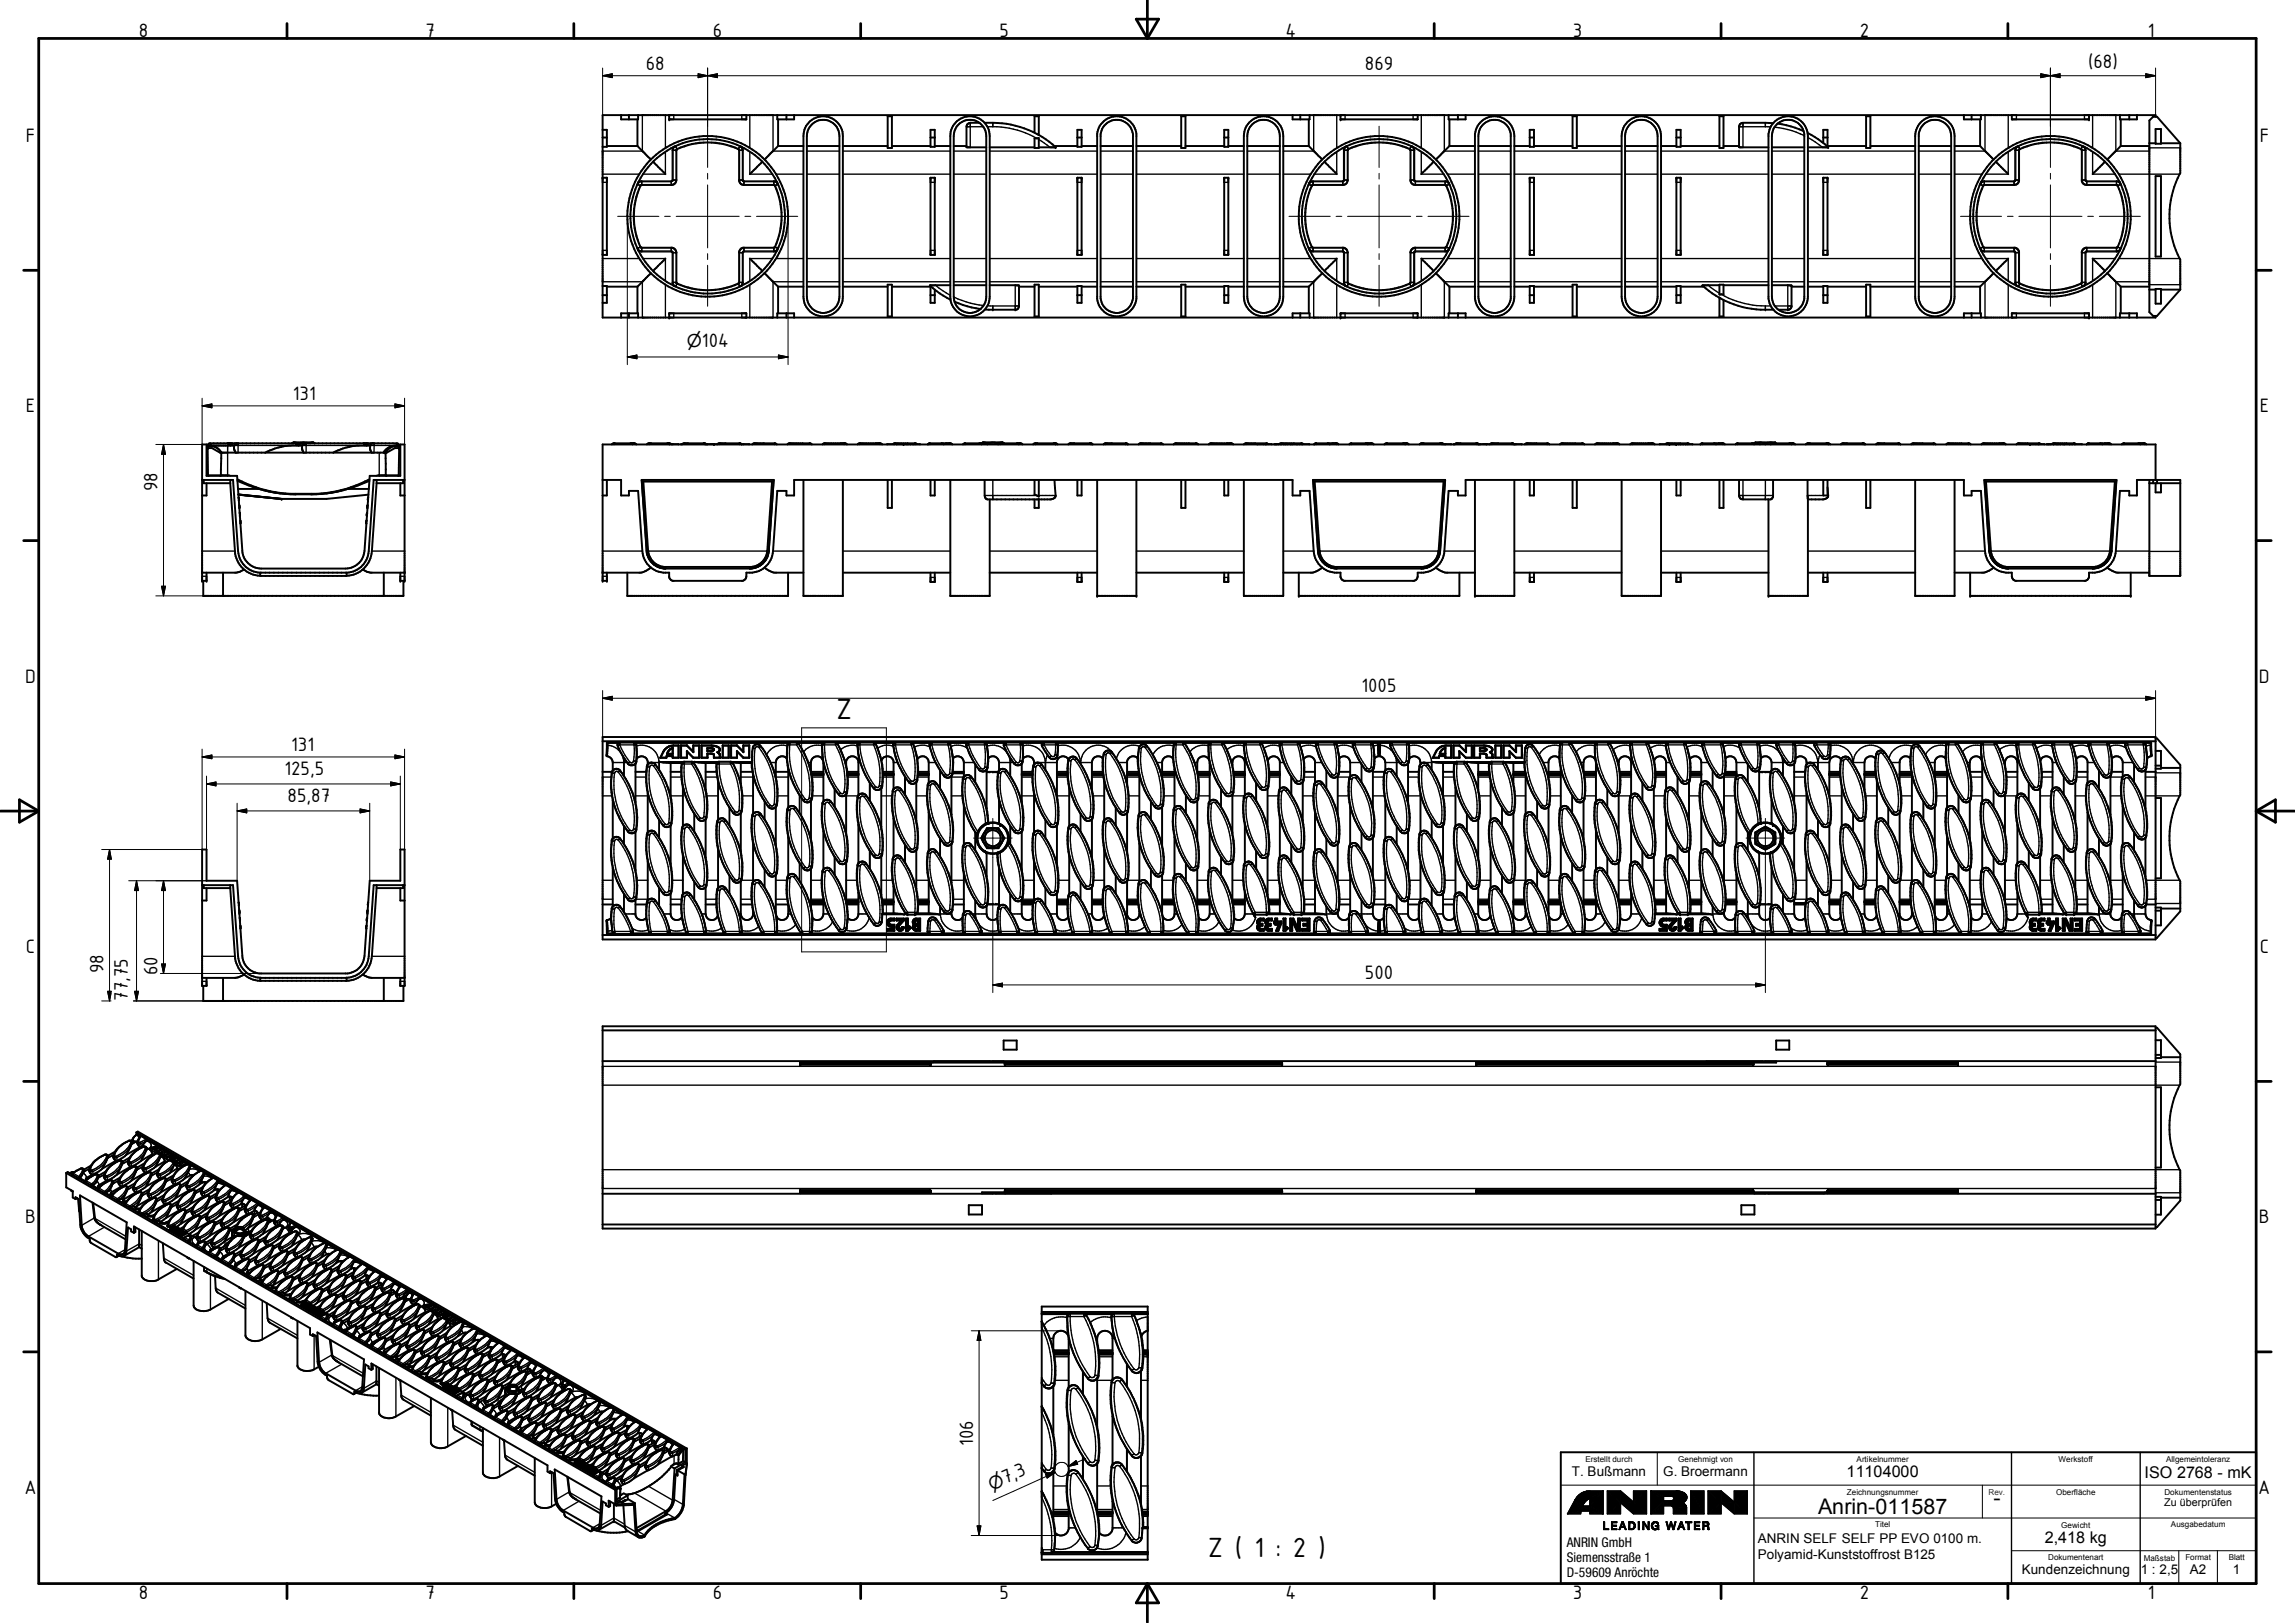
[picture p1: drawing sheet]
<svg xmlns="http://www.w3.org/2000/svg" width="594mm" height="420mm" viewBox="0 0 594 420" stroke-linecap="round" stroke-linejoin="round" font-family="sans-serif">
<defs><g id="words">
<text font-size="8.1" x="216.4" y="186.1">Z</text>
<text font-size="7.7" x="312.7" y="403.1">Z ( 1 : 2 )</text>
<g font-size="5.6">
<text x="516" y="389.7">-</text>
<text x="470.6" y="392">Anrin-011587</text>
</g>
<g font-size="5.4">
<text x="36" y="9.6">8</text>
<text x="110.2" y="9.6">7</text>
<text x="184.5" y="9.6">6</text>
<text x="258.7" y="9.6">5</text>
<text x="332.7" y="9.6">4</text>
<text x="407.2" y="9.6">3</text>
<text x="481.4" y="9.6">2</text>
<text x="556" y="9.6">1</text>
<text x="540.5" y="17.7">(68)</text>
<text x="167.2" y="18">68</text>
<text x="353.3" y="18">869</text>
<text x="6.7" y="36.7">F</text>
<text x="585" y="36.7">F</text>
<text x="181.7" y="90">104</text>
<text x="6.7" y="106.8">E</text>
<text x="75.8" y="103.5">131</text>
<text x="585" y="106.8">E</text>
<text x="40.8" y="127.2" transform="rotate(-90 40.8 127.2)">98</text>
<text x="6.5" y="176.7">D</text>
<text x="352.4" y="179.2">1005</text>
<text x="584.7" y="176.7">D</text>
<text x="75.4" y="194.4">131</text>
<text x="73.6" y="200.7">125,5</text>
<text x="74.5" y="207.7">85,87</text>
<text x="6.7" y="246.7">C</text>
<text x="585" y="246.7">C</text>
<text x="26.8" y="252" transform="rotate(-90 26.8 252)">98</text>
<text x="40.8" y="252.5" transform="rotate(-90 40.8 252.5)">60</text>
<text x="353.3" y="253.4">500</text>
<text x="33.1" y="259.1" transform="rotate(-90 33.1 259.1)">77,75</text>
<text x="6.5" y="316.7">B</text>
<text x="584.7" y="316.7">B</text>
<text x="251.9" y="374.4" transform="rotate(-90 251.9 374.4)">106</text>
<text x="6.3" y="386.7">A</text>
<text x="260.3" y="384.3" transform="rotate(-24 260.3 384.3)">7,3</text>
<text x="584.6" y="386.7">A</text>
<text x="36" y="413.9">8</text>
<text x="110.2" y="413.9">7</text>
<text x="184.5" y="413.9">6</text>
<text x="258.7" y="413.9">5</text>
<text x="332.7" y="413.9">4</text>
<text x="407.2" y="413.9">3</text>
<text x="481.4" y="413.9">2</text>
<text x="556" y="413.9">1</text>
</g>
<g font-size="4.6">
<text x="177.8" y="90">⌀</text>
<text x="256.7" y="385.9" transform="rotate(-24 256.7 385.9)">⌀</text>
</g>
<g font-size="4.2">
<text x="478" y="382.5">11104000</text>
<text x="555.2" y="382.5">ISO 2768 - mK</text>
<text x="529.3" y="399.5">2,418 kg</text>
</g>
<g font-size="3.5">
<text x="406.9" y="382">T. Bußmann</text>
<text x="430.6" y="382">G. Broermann</text>
<text x="405.5" y="400.5">ANRIN GmbH</text>
<text x="455" y="399.5">ANRIN SELF SELF PP EVO 0100 m.</text>
<text x="405.5" y="404.5">Siemensstraße 1</text>
<text x="455" y="403.6">Polyamid-Kunststoffrost B125</text>
<text x="523.4" y="407.5">Kundenzeichnung</text>
<text x="554.1" y="407.5">1 : 2,5</text>
<text x="566.9" y="407.5">A2</text>
<text x="578" y="407.5">1</text>
<text x="405.5" y="408.3">D-59609 Anröchte</text>
</g>
<text font-size="2.8" x="560.2" y="390">Zu überprüfen</text>
<g font-size="2.1">
<text x="410.4" y="378.5">Erstellt durch</text>
<text x="434.4" y="378.5">Genehmigt von</text>
<text x="480.6" y="378.5">Artikelnummer</text>
<text x="532.9" y="378.5">Werkstoff</text>
<text x="560.7" y="378.5">Allgemeintoleranz</text>
<text x="478.1" y="387">Zeichnungsnummer</text>
<text x="532.2" y="387">Oberfläche</text>
<text x="560.3" y="387">Dokumentenstatus</text>
<text x="485.4" y="395.4">Titel</text>
<text x="533.6" y="395.5">Gewicht</text>
<text x="562" y="395.4">Ausgabedatum</text>
<text x="530.2" y="403.9">Dokumentenart</text>
<text x="554.9" y="404">Maßstab</text>
<text x="565.7" y="403.9">Format</text>
<text x="576.9" y="403.9">Blatt</text>
</g>
<text font-size="2.1" fill="#262659" x="514.8" y="387">Rev.</text>
</g></defs>
<g fill="none" stroke="#000" stroke-width=".51">
<path d="M156 33.6h1.1v4.4h-1.1M156 35.6h1.1M157.1 37.8h7.9M160.8 29.8v1.1h4.4v-1.1M162.8 29.8v1.1M165 37.8l3.5 3.5M165 30.9v6.9M173.2 29.8v1.1h20v-1.1M174.9 37.8l-.6 .3M191.5 37.8l.6 .3M201.2 29.8v1.1h4.4v-1.1M201.4 37.8h6.6"/>
<path d="M201.4 30.9v6.9M201.4 37.8l-3.5 3.5M203.6 29.8v1.1M208.9 37.8h8.4M209.8 31.3a5.1 5.1 0 0 1 5.4-.7 5.1 5.1 0 0 1 3 4.6v41.6a5.1 5.1 0 0 1-5.1 5.1 5.1 5.1 0 0 1-5.1-5.1l.1-42.7a4.9 4.9 0 0 1 1.7-2.8zM209.9 32.5a4.2 4.2 0 0 1 4.6-1.3 4.2 4.2 0 0 1 2.8 4v41.6a4.2 4.2 0 0 1-4.2 4.2 4.2 4.2 0 0 1-4.2-4.2v-41.6l.2-1.4zM218.2 37.8h11.6M229.8 30.1h1.1v8.2h-1.1zM230.9 37.8h10M240.9 33.6h1.1v4.4h-1.1zM240.9 35.6h1.1M242 37.8h4"/>
<path d="M246.9 37.8h3.3M247.4 31.7a5.1 5.1 0 0 1 5.6-1.2 5.1 5.1 0 0 1 3.2 4.7v41.6a5.1 5.1 0 0 1-5.1 5.1 5.1 5.1 0 0 1-5.1-5.1v-41.6l.2-1.6 .5-1zM247.9 32.5a4.2 4.2 0 0 1 4.6-1.3 4.2 4.2 0 0 1 2.8 4v41.6a4.2 4.2 0 0 1-4.2 4.2 4.2 4.2 0 0 1-4.2-4.2v-41.6l.2-1.4zM253.6 31.8h-2.6a.95 .95 0 0 0-.8 1v5.3h5.1M254.9 31.8a25 25 0 0 1 14 3.2M256.2 38.1h11.6M267.8 34.3v-4.2h1.1v4.9M267.8 35.8l1.1-.1v2.6h-1.1zM268.9 34.9l2.7 1.8 1.7 1.4h-4.4M273 37.8h5.9M278.9 33.6h1.1v4.4h-1.1zM278.9 35.6h1.1"/>
<path d="M280 37.8h4M284.9 37.8h8.4M285.4 31.7a5.1 5.1 0 0 1 5.3-1.3 5.1 5.1 0 0 1 3.5 4.3v42.6a5.1 5.1 0 0 1-5.1 4.6 5.1 5.1 0 0 1-5.1-4.6v-42.6l.4-1.6zM285.9 32.5a4.2 4.2 0 0 1 4.4-1.3 4.2 4.2 0 0 1 3 3.5v42.6a4.2 4.2 0 0 1-4.2 3.7 4.2 4.2 0 0 1-4.2-3.7v-42.6l.4-1.4zM294.2 37.8h11.6M305.8 30.1h1.1v8.2h-1.1zM306.9 37.8h10M316.9 33.6h1.1v4.4h-1.1zM316.9 35.6h1.1M318 37.8h4M322.9 37.8h8.4M323.4 31.7a5.1 5.1 0 0 1 5.6-1.2 5.1 5.1 0 0 1 3.2 4.7v41.6a5.1 5.1 0 0 1-5.1 5.1 5.1 5.1 0 0 1-5.1-5.1l.1-42.7a4.7 4.7 0 0 1 1.3-2.4z"/>
<path d="M324.2 32.2a4.2 4.2 0 0 1 4.5-.8 4.2 4.2 0 0 1 2.6 3.8v41.6a4.2 4.2 0 0 1-4.2 4.2 4.2 4.2 0 0 1-4.2-4.2v-41.6l.2-1.4 .4-.9zM332.2 37.8h6.6M334.6 29.8v1.1h4.4v-1.1M336.6 29.8v1.1M338.8 30.9v6.9M338.8 37.8l3.5 3.5M347 29.8v1.1h20v-1.1M348.7 37.8l-.6 .3M365.3 37.8l.6 .3M375 29.8v1.1h4.4v-1.1M375.2 37.8h6.6M375.2 30.9v6.9"/>
<path d="M375.2 37.8l-3.5 3.5M377.4 29.8v1.1M382.7 37.8h8.4M383.2 31.7a5.1 5.1 0 0 1 5.6-1.3 5.1 5.1 0 0 1 3.2 4.8v41.6a5.1 5.1 0 0 1-4.9 5.1 5.1 5.1 0 0 1-5.3-4.6v-42.6l.5-1.6zM383.7 32.5a4.2 4.2 0 0 1 4.4-1.3 4.2 4.2 0 0 1 3 3.5v42.6a4.2 4.2 0 0 1-4.4 3.7 4.2 4.2 0 0 1-4-4.2v-41.6l.2-1.4zM392 37.8h4M396 33.6h1.1v4.4h-1.1zM396 35.6h1.1M397.1 37.8h10M407.1 30.1h1.1v8.2h-1.1zM408.2 37.8h11.6M420.7 37.8h8.4"/>
<path d="M421.2 31.7a5.1 5.1 0 0 1 5.6-1.2 5.1 5.1 0 0 1 3.2 4.7v41.6a5.1 5.1 0 0 1-5.1 5.1 5.1 5.1 0 0 1-5.1-5.1l.1-42.7a4.7 4.7 0 0 1 1.3-2.4zM421.6 32.5a4.2 4.2 0 0 1 4.7-1.3 4.2 4.2 0 0 1 2.8 4v41.6a4.2 4.2 0 0 1-4.2 4.2 4.2 4.2 0 0 1-4.2-4.2v-41.6l.2-1.4zM430 37.8h4M434 33.6h1.1v4.4h-1.1zM434 35.6h1.1M435.1 37.8h10M445.1 30.1h1v8.2h-1zM446.1 37.8h4.1M458.7 38.1h8.4M459 31.9l-7.8-.1a1.05 1.05 0 0 0-1 1v5.3h7.6M459.2 31.7a5.1 5.1 0 0 1 5.6-1.2 5.1 5.1 0 0 1 3.2 4.7v41.6a5.1 5.1 0 0 1-4.9 5.1 5.1 5.1 0 0 1-5.3-4.6v-42.6l.4-1.6zM459.6 32.5a4.2 4.2 0 0 1 4.5-1.3 4.2 4.2 0 0 1 3 3.5v42.6a4.2 4.2 0 0 1-4.5 3.7 4.2 4.2 0 0 1-3.9-4.2v-41.6l.2-1.4z"/>
<path d="M460.1 32l3.5 .7 3.2 1.2M467.9 34.4l2.8 1.7 2.5 2h-5.2M472 37v-3.4h1.1v4.3M472 35.6h1.1M473.1 37.8h10M483.1 30.1h1.1v8.2h-1.1zM484.2 37.8h11.6M496.7 37.8h8.4M497.2 31.7a5.1 5.1 0 0 1 5.6-1.2 5.1 5.1 0 0 1 3.2 4.7v41.6a5.1 5.1 0 0 1-5.1 5.1 5.1 5.1 0 0 1-5.1-5.1v-41.6l.3-1.6zM498 32.2a4.2 4.2 0 0 1 4.5-.9 4.2 4.2 0 0 1 2.6 3.9v41.6a4.2 4.2 0 0 1-4 4.2 4.2 4.2 0 0 1-4.4-3.7v-42.6l.4-1.4zM506 37.8h6.6M508.4 29.8v1.1h4.4v-1.1"/>
<path d="M510.4 29.8v1.1M512.6 30.9v6.9M512.6 37.8l3.5 3.5M520.8 29.8v1.1h20v-1.1M522.5 37.8l-.7 .3M539.1 37.8l.6 .3M548.8 29.8v1.1h4.4v-1.1M549 37.8h7.4M549 30.9v6.9M549 37.8l-3.5 3.5M551.2 29.8v1.1M556.4 37.1h1.6"/>
<path d="M558 30.2v-.4h-402v52.4h402v-.4M558 33.4h1.4v3.8h-1.4zM559.4 37.1h5M564.4 37.1v7.7a23.8 23.8 0 0 0 0 22.4v7.8M564.4 37.1l-6-6.9h-1l-1 1v49.6l1 1h1l6-6.8M156 46h1.1v20h-1.1M165.3 47.1l-.3 .6M169.1 41.9l3.1 3.2M197.4 41.9l-3.3 3.2M201.1 47.1l.3 .6M240.9 46h1.1v20h-1.1zM278.9 46h1.1v20h-1.1z"/>
<path d="M316.9 46h1.1v20h-1.1zM339.1 47.1l-.3 .6M342.9 41.9l3.1 3.2M371.1 41.9l-3.2 3.2M374.9 47.1l.3 .6M396 46h1.1v20h-1.1zM434 46h1.1v20h-1.1zM472 46h1.1v20h-1.1zM512.9 47.1l-.3 .6M516.6 41.9l3.2 3.2M544.9 41.9l-3.2 3.2M548.7 47.1l.3 .6"/>
<path d="M558 45.6h1.4v20.8h-1.4zM156 74h1.1v4.4h-1.1M156 76.4h1.1M157.1 74.2h7.9M165 74.2v6.9M165 64.3l.3 .6M168.5 70.7l-3.5 3.5M172.2 66.9l-3.1 3.2M174.3 73.9l.6 .3M192.1 73.9l-.6 .3M194.1 66.9l3.3 3.2M197.9 70.7l3.5 3.5"/>
<path d="M201.4 64.3l-.3 .6M201.4 74.2h6.6M201.4 74.2v6.9M208.9 74.2h8.4M218.2 74.2h11.6M229.8 73.7h1.1v8.2h-1.1zM230.9 74.2h10M240.9 74.1v4.3h1.1v-3.4M240.9 76.4h1.1M241 73.9h.1M246 73.8l-5.3 .1 2.5 2 2.8 1.7M246.9 73.8h8.4"/>
<path d="M247.1 78.1l3.3 1.2 3.4 .7M256.2 73.8l7.6 .1v5.3l-.4 .8-.4 .2-8-.1M263.8 74.2h4M267.8 73.7h1.1v8.2h-1.1zM268.9 74.2h10M278.9 74h1.1v4.4h-1.1zM278.9 76.4h1.1M280 74.2h4M284.9 74.2h8.4M294.2 74.2h11.6M305.8 73.7h1.1v8.2h-1.1zM306.9 74.2h10"/>
<path d="M316.9 74h1.1v4.4h-1.1zM316.9 76.4h1.1M318 74.2h4M322.9 74.2h8.4M332.2 74.2h6.6M338.8 74.2v6.9M338.8 64.3l.3 .6M342.3 70.7l-3.5 3.5M346 66.9l-3.1 3.2M348.1 73.9l.6 .3M365.9 73.9l-.6 .3M367.9 66.9l3.2 3.2"/>
<path d="M371.7 70.7l3.5 3.5M375.2 64.3l-.3 .6M375.2 74.2h6.6M375.2 74.2v6.9M382.7 74.2h8.4M392 74.2h4M396 74h1.1v4.4h-1.1zM396 76.4h1.1M397.1 74.2h10M407.1 73.7h1.1v8.2h-1.1zM408.2 74.2h11.6M420.7 74.2h8.4"/>
<path d="M430 74.2h4M434 74h1.1v4.4h-1.1zM434 76.4h1.1M435.1 74.2h5.9M445.1 73.7h1v2.5h-1zM445.1 77v4.9h1v-4.3M445.1 77a24.2 24.2 0 0 0 14 3.2M445.1 73.8l-4.4 .1 2.5 2 1.9 1.2M446.1 73.8h11.7M458.7 73.8l5.1 .1-.1 5.7-.7 .6h-2.6M463.8 74.2h3.3M468 74.2h4"/>
<path d="M472 74h1.1v4.4h-1.1zM472 76.4h1.1M473.1 74.2h10M483.1 73.7h1.1v8.2h-1.1zM484.2 74.2h11.6M496.7 74.2h8.4M506 74.2h6.6M512.6 74.2v6.9M512.6 64.3l.3 .6M516.1 70.7l-3.5 3.5M519.8 66.9l-3.2 3.2M521.8 73.9l.7 .3"/>
<path d="M539.7 73.9l-.6 .3M541.7 66.9l3.2 3.2M545.5 70.7l3.5 3.5M549 74.2h7.4M549 74.2v6.9M549 64.3l-.3 .6M556.4 75h1.6M558 74.8h1.4v3.8h-1.4zM559.4 75h5M160.8 82.2v-1.1h4.4v1.1M162.8 81.1v1.1M173.2 82.2v-1.1h20v1.1"/>
<path d="M201.2 82.2v-1.1h4.4v1.1M203.6 81.1v1.1M334.6 82.2v-1.1h4.4v1.1M336.6 81.1v1.1M347 82.2v-1.1h20v1.1M375 82.2v-1.1h4.4v1.1M377.4 81.1v1.1M508.4 82.2v-1.1h4.4v1.1M510.4 81.1v1.1M520.8 82.2v-1.1h20v1.1M548.8 82.2v-1.1h4.4v1.1M551.2 81.1v1.1"/>
<path d="M53.8 115.6l.1-.6 .5-.2h48.3l.3 .1 .2 .2 .1 1.1M53.8 115.6v7.4l.3 .2M53.8 116h1.1l2 1.2h43.2l2.1-1.2h1.1v.2M57.3 117.2l-.2 6M59 114.8l.3 .1M59.3 114.8h-.1M59.3 114.9l.3 .5M59.6 114.8l-.3 .1M60.6 115.4h-6.6l-.2 .2M61.2 114.8l-.5 .3a2.35 2.35 0 0 0 .3 2.1M76.6 114.8l.4 .1M77 114.9l.3 .5"/>
<path d="M77 114.8l-.7-.2-.7 .2 .3-.2h5.2l.4 .2a1.26 1.26 0 0 0-1.4 0M77.1 114.8l1.4-.2 1.4 .2M77.3 114.8l-.3 .1M78.2 115.4l-4.5 .1-2.6 .6-2.4 1.1M78.9 114.8l-.5 .2-.2 .3v1.1l.4 .8M94.2 114.8l.4 .1M94.6 114.9l.3 .5M94.9 114.8l-.4 .1M95.8 115.4l-4.5 .1-2.6 .6-2.4 1.1M96.4 114.8l-.4 .2a2.26 2.26 0 0 0 .2 2.2M99.8 117.2l.1 5.9M103.3 115.4h-1.2l-.9 .2a4 4 0 0 0-1.9 1.6"/>
<path d="M103.3 116.2l-.1 6.9-.2 .1M158.4 115.1l.5-.3h5.3l.5 .3M163.2 114.8l.5 .3M167.5 115.1l.5-.3h5.3l.5 .3M172.8 114.8l.5 .3M173.7 115l1.9 .1M174.2 115v.1M176.6 115.1l.5-.3h5.3l.5 .3M176.7 115l-.4 .1M182.2 114.8l.5 .3M182.8 115h2.9M183.1 115v.1"/>
<path d="M184.8 115v.1M191.4 114.8h.2M191.6 114.8l.2 .1M191.7 114.9l-5.5-.1-.5 .3M191.7 114.9l.3 .2M191.9 115l2 .1M192.4 115v.1M194.7 115.1l.5-.3h5.3l.6 .3M203.8 115.1l.5-.3h5.3l.5 .3M212.9 115.1l.5-.3h5.3l.5 .3M222 115.1l.5-.3h5.3l.5 .3M229.7 115.1h1.8"/>
<path d="M231.2 115l.4-.2h5.3l.5 .2M232.1 115.1h1.8M234.6 115.1h1.1M235 115v.1M236.3 115.1h1.9M240.2 115.1l.5-.3h5.3l.5 .3M243.7 114.8l.5 .3M253.5 114.8l.6 .3M255.5 114.8l-.8-.2-.7 .2 .4-.2h5.2l.3 .2-.7-.2-.7 .2M255.5 114.8l1.5-.2 1.5 .2M255.5 114.8v.1M255.5 114.9l-.4-.1h-5.3l-.5 .3"/>
<path d="M255.5 114.9l.1 .2M258.5 114.8v.1M258.5 114.9l.4-.1h5.3l.5 .3M258.5 114.9l-.1 .2M263.2 114.8l.5 .3M267.5 115.1l.5-.3h5.3l.5 .3M272.7 114.8l.6 .3M276.6 115.1l.5-.3h5.3l.5 .3M282.1 114.8l.6 .3M291.4 114.8h-5.2l-.5 .3M291.4 114.8l.3 .1M291.4 114.8l.4 .1"/>
<path d="M291.7 114.9l.3 .2M294.7 115.1l.5-.3h5.3l.6 .3M303.8 115.1l.5-.3h5.3l.6 .3M312.9 115.1l.5-.3h5.3l.5 .3M325.5 115.1h1.6M327.6 115.1h1.6M328.2 115l-.4-.2h-5.3l-.5 .3M329.9 115.1h1.7M330.2 115v.1M330.4 115v.1M330.9 115v.1M331.2 115l.4-.2h5.3l.4 .2"/>
<path d="M332.3 115.1h1.1M332.7 115l.1 .1M334 115.1h2.5M334.4 115l.1 .1M335.7 115v.1M337.1 115.1h1.8M340.2 115.1l.5-.3h5.3l.5 .3M343.7 114.8l.5 .3M349.3 115.1l.5-.3h5.3l.5 .3M353.5 114.8l.6 .3M358.3 115.1l.6-.3h5.3l.5 .3M363.2 114.8l.6 .3"/>
<path d="M367.4 115.1l.6-.3h5.3l.5 .3M372.8 114.8l.5 .3M373.7 115l1.9 .1M374.2 115l-.1 .1M376.6 115l-.3 .1M382.1 114.8l.8 .3M382.3 114.8l.4 .3M382.3 114.8h-5.2l-.6 .3M382.8 115h2.9M383.1 115v.1M384.8 115v.1M391.4 114.8l.6 .3"/>
<path d="M391.4 114.8h-5.2l-.6 .3M391.9 115l2 .1M392.4 115v.1M394.8 115.1l.5-.3h5.2l.6 .3M403.8 115.1l.5-.3h5.3l.6 .3M412.9 115.1l.5-.3h5.3l.5 .3M422 115.1l.5-.3h5.3l.5 .3M429.6 115.1h1.9M431.2 115l.4-.2h5.3l.4 .2M432.1 115.1h1.8M434.5 115.1h1.2M435 115v.1"/>
<path d="M436.3 115.1h1.8M440.2 115.1l.5-.3h5.3l.5 .3M443.7 114.8l.5 .3M449.3 115.1l.5-.3h5.3l.5 .3M453.5 114.8l.6 .3M454.4 114.8v-.2h5.2v.2M454.5 114.8l1.2-.2 1.3 .2M457 114.8v.3M458.3 115.1l.5-.3h5.4l.5 .3M459.5 114.8l-1.2-.2-1.3 .2M463.2 114.8l.6 .3M467.4 115.1l.5-.3h5.4l.5 .3"/>
<path d="M472.8 114.8l.5 .3M476.5 115.1l.5-.3h5.3l.5 .3M482.1 114.8l.6 .3M485.6 115.1l.5-.3h5.3l.5 .3M491.4 114.8l.3 .1M491.8 114.9l.1 .2M494.7 115.1l.5-.3h5.3l.5 .3M503.8 115.1l.5-.3h5.3l.6 .3M512.9 115.1l.5-.3h5.3l.5 .3M525.4 115.1h1.6M527.5 115.1h1.7M528.3 115l-.5-.2h-5.3l-.5 .3"/>
<path d="M529.8 115.1h1.8M530.2 115l-.1 .1M530.4 115v.1M530.9 115v.1M531.1 115l.5-.2h5.3l.4 .2M532.2 115.1h1.1M532.7 115v.1M534 115.1h2.4M534.4 115v.1M535.8 115l-.1 .1M537.1 115.1h1.8M540.2 115.1l.5-.3h5.3l.5 .3"/>
<path d="M543.7 114.8l.5 .3M549.3 115.1l.5-.3h5.3l.5 .3M553.5 114.8l.6 .3M52.3 124.2h8l1.3 18.5a6 6 0 0 0 5.7 5.6M52.7 124.2v.9h6.9M53.5 125.1v3.2h-1.2M59.6 125.1l1.2 17.6a6.8 6.8 0 0 0 6.5 6.4M59.6 124.2v.9M61.5 124.5a36.7 36.7 0 0 0 13.6 3.4M61.5 124.2a31.8 31.8 0 0 0 15 3.8h4.1M61.6 126.6h5.4M61.7 128l11.2 1.2"/>
<path d="M61.7 128.1l10.9 1.1h11.9l10.9-1.1M61.8 128.8v.7M61.9 130.8l.1 .8M62 132.8l.1 .7M62.1 133.5h.1M62.2 134.7v.9M81.8 127.9l-1.2 .1M90 126.6h5.5M94.9 134.7v.9M94.9 133.5h.1M95 132.8l-.1 .7M95.2 130.8l-.1 .8"/>
<path d="M95.3 128.8l-.1 .7M95.6 124.5a36.7 36.7 0 0 1-13.7 3.4M95.6 124.2a32.2 32.2 0 0 1-15 3.8M97.5 125.1l-1.2 17.6a6.7 6.7 0 0 1-6.6 6.4M97.5 124.2v.9M99.9 123.1h.1M99.9 123.1l.1 .1M103.6 125.1v3.2h1.1M104.3 124.2v.9h-6.8M104.7 124.2h-8l-1.2 18.5a6 6 0 0 1-5.8 5.6M156 124.2h4.8v4.1h2v-1.2h2.4l1.1 15.6a6 6 0 0 0 6.9 5.6l.1 1.4 .8 .7h18.2l.8-.7 .1-1.4a6.1 6.1 0 0 0 6.9-5.6l1.1-15.6h2.4v1.2h2v-4.1h129v4.1h2v-1.2h2.4l1.1 15.6a6 6 0 0 0 6.9 5.6v1.1l.4 .7 .5 .3h18.1l.6-.3 .3-.4 .1-1.4a6.1 6.1 0 0 0 6.9-5.6l1.1-15.6h2.4v1.2h2v-4.1h129v4.1h2v-1.2h2.4l1 15.6a6.1 6.1 0 0 0 7 5.6l.1 1.4 .3 .4 .5 .3h18.1l.5-.3 .5-.7v-1.1a6.1 6.1 0 0 0 6.9-5.6l1.1-15.6h2.4v1.2h2v-4.1h11.2v24.9h-8v-24.9M157.1 124.2v4.1h-1.1"/>
<path d="M166.1 124.2h34.2l-1.3 18.4a4.7 4.7 0 0 1-1.9 3.6M166.1 124.2l1.3 18.4a4.9 4.9 0 0 0 1.9 3.6M166.1 124.2l1.3 18.5M166.5 124.7h33.3l-1.2 17.9a4.7 4.7 0 0 1-3.2 4l-.8 .2h-22.8a4.6 4.6 0 0 1-4-4.2zM208 124.2v30.1h10.2v-30.1M229.8 124.2v7.3h1.1v-7.3M240.9 124.2v4.1h1.1v-4.1M246 124.2v30.1h10.2v-25M254.9 124.2v4.1l.4 .9h13.6v2.3h-1.1v-2.2M267.8 124.2v3.8l1.1 .6v-4.4M273 124.2l.3 4.1-.2 .4-1 .6h-3.2M278.9 124.2v4.1h1.1v-4.1"/>
<path d="M284 124.2v30.1h10.2v-30.1M305.8 124.2v7.3h1.1v-7.3M316.9 124.2v4.1h1.1v-4.1M322 124.2v30.1h10.2v-30.1M339.9 124.2l1.3 18.5M340.3 124.7h33.4l-1.3 17.9a4.5 4.5 0 0 1-4.1 4.2h-22.7a4.6 4.6 0 0 1-4-3.8zM374.1 124.2l-1.3 18.5M381.8 124.2v30.1h10.2v-30.1M396 124.2v4.1h1.1v-4.1M407.1 124.2v7.3h1.1v-7.3M419.8 124.2v30.1h10.2v-30.1M434 124.2v4.1h1.1v-4.1"/>
<path d="M445.1 124.2v7.3h1v-7.3M450.2 124.2v4.3l.3 .6 .7 .2 7.3-.1 .5-.7v-4.3M467.9 124.2l.1 30.1h-10.2v-25M472 124.2v4.1h1.1v-4.1M473.1 126.2l.1 2.2-.3 .5-.8 .4h-4.1M483.1 124.2v7.3h1.1v-7.3M495.8 124.2v30.1h10.2v-30.1M513.7 124.2l1.3 18.5M514.1 124.7h33.3l-1.2 17.9a4.6 4.6 0 0 1-4 4.2h-22.8a4.6 4.6 0 0 1-4-4.2zM556.4 125.1h8M557.4 124.2v.9M558 124.2v-9.1h-402v35.3h1.1v-2.1"/>
<path d="M558 125.1v2.4h1.4v-2.4M558.4 124.2v.9M52.6 150.4v3.9h51.8v-3.9M53.5 148.3v2.1h-1.2v-35.3h1.2v8.1h7.9l1.3 19.4a4.9 4.9 0 0 0 4.9 4.6h21.8a5 5 0 0 0 5-4.6l1.3-19.4h7.9v-8.1h1.1v35.3h-1.1v-2.1M57.7 148.3v6M63.2 147.4l-1.3 .7-.8 .2h-8.8M67.3 148.3h22.4M67.3 149.1h22.4M67.3 148.3v.8M89.7 148.3v.8M93.9 147.4l1.2 .7 .9 .2h8.7M99.3 148.3v6"/>
<path d="M162.4 148.3v6h41.6v-6M167.4 142.7l.5 1.8 .8 1.1M167.8 142.6l-.4 .1M168.5 146.9l-1.2 .8-1.5 .6h-9.8M169.3 146.2l1.4 .7 1.3 .3h22.3l1.2-.2 1.6-.8M169.3 146.2l1.2 .6 1.1 .3M172.2 146.8v.4h-.5M197.1 146.2l-1.9 .9-1.1 .1v-.4M197.9 146.9l2.3 1.3 7.8 .1M198.6 142.6l.4 .1M199 142.7a5.1 5.1 0 0 1-1.9 3.5M199 142.6v.1"/>
<path d="M218.2 148.3h27.8M240.9 148.3v2.4h1.1v-2.4M256.2 148.3h27.8M278.9 148.3v2.4h1.1v-2.4M294.2 148.3h27.8M316.9 148.3v2.4h1.1v-2.4M336.2 148.3v6h41.6v-6M341.2 142.7a4.9 4.9 0 0 0 1.9 3.5M341.6 142.6l-.4 .1M342.3 146.9l-1.2 .8-1.5 .6h-7.4M343.1 146.2l-1.3-1.6-.6-2-1.3-18.4h34.2l-1.3 18.4a4.9 4.9 0 0 1-4.9 4.6v-.4M343.1 146.2l1.9 .9 1 .1v-.4"/>
<path d="M371.7 146.9l1.2 .8 1.1 .5 7.8 .1M372.4 142.6l.4 .1M372.8 142.7a5 5 0 0 1-4.7 4.5h-22.3l-1.6-.4-1.1-.6M392 148.3h27.8M396 148.3v2.4h1.1v-2.4M430 148.3h27.8M434 148.3v2.4h1.1v-2.4M468 148.3h27.8M472 148.3v2.4h1.1v-2.4M510 148.3v6h41.6v-6M515 142.7a4.9 4.9 0 0 0 1.9 3.5M515.4 142.6l-.4 .1"/>
<path d="M516.1 146.9l-1.2 .8-1.2 .5-7.7 .1M516.9 146.2a4.9 4.9 0 0 1-2-3.6l-1.2-18.4h34.2l-1.3 18.4a4.9 4.9 0 0 1-1.9 3.6M516.9 146.2l1.9 .9 1 .1v-.4M516.9 146.2l2 .9M519.2 147.1h23.2M544.7 146.2l-2 .9-1 .1v-.4M544.7 146.2l-2.1 .9M545.5 146.9l1.2 .8 1.4 .6h8.3M546.2 142.6l.4 .1M546.6 142.7a4.9 4.9 0 0 1-1.9 3.5M546.6 142.6v.1M156 190.8h402v52.4h-402z"/>
<path d="M156 191.9h402M156 199.8h2.4M158.4 199.8a20 20 0 0 0 .2 7.3M158.6 199.4l.1-.1a1.5 1.5 0 0 1 2.3 .9l.6 .8a23.6 23.6 0 0 1 2.9 6.6M158.6 199.4l-.2 .4M160.4 192.2a.67 .67 0 0 0-.5 .9l.4 .8a12.3 12.3 0 0 0 2.7 4.1l.7 .1 .8-.4M164.1 192.2a.99 .99 0 0 1 .7 1.4v2.8M164.5 199.8h2.8M164.5 197.7v9.9M164.8 196.4a1.63 1.63 0 0 1 2-.4 1.63 1.63 0 0 1 .9 1.8M164.8 196.4l-.3 1.3M167.7 197.8a1.5 1.5 0 0 1 2.4 .7l2 3.4 1.5 4.1"/>
<path d="M167.7 197.8a13.5 13.5 0 0 0 0 7.7M170.7 197.2l2.7 .3h3M170.9 196.2h1.6M172.5 195.7h1.7M172.5 195.7h.1M172.5 195.7v.5M172.6 195.7h1.5M172.6 195.7l-.1 .5M172.7 195.2h1.5M172.8 195.1h1.3M172.8 195.1l-.1 .1M172.8 193.4a5.1 5.1 0 0 0-1.9 2.8"/>
<path d="M172.8 193.5a4.7 4.7 0 0 0-1.8 2.6l-.1 .1M173.6 199.8h2.7M173.6 197.5v8.5M173.9 193l-1.1 .4M174.1 196.2h1.6M174.1 193.7l-.8 .5-.5 .9M174.1 193.7v1.4M174.1 195.7v.5M174.1 195.1l.1 .1M174.2 193.6v1.6M174.2 195.7l-.1 .5M174.2 193.6l-1.1 .6-.4 1"/>
<path d="M174.2 193.6l-.1 .1M174.2 195.7h-.1M175.6 193l.1 3.2M175.6 193l-1.7 .1M175.7 193a5.1 5.1 0 0 0-2.9 .5M175.7 193h-.1M175.7 193v3.2M176.2 193h1.6M176.2 196.2h1.6M176.2 193h.1M176.2 193v3.2M176.3 193h1.5"/>
<path d="M176.3 193l-.1 3.2M176.4 197.5l.6-.3h2.1l.4 .2 1.8 3.3 1.4 3.8M176.4 197.5v3.2l.4 3.2M176.6 197.4l-.1 .1M176.7 197.4h.1M177.8 193l1.7 1.7M177.8 194.4l1.6 1.7M177.8 194.4v.2M177.8 194.4v1.8M177.8 193h.1M177.8 194.6l1.6 1.6M177.8 193l1.6 1.6"/>
<path d="M177.8 194.6v1.6M179.4 193h1.6M179.4 196.1l1.6 .1M179.4 194.6l.1 .1M179.4 193h.1M179.4 193v1.6M179.4 196.1v.1M179.5 193h1.5M179.5 197.4h.2M179.5 193v1.7M179.8 197.2l2.6 .3h3M181 193v3.2"/>
<path d="M181 193h.1M181.6 193h3.2a1.62 1.62 0 0 1 1.5 .9M181.6 196.2h1.6M181.6 193h.1M181.6 193v3.2M181.6 193h2.5a2.36 2.36 0 0 1 2.2 1M182.7 199.8h2.8M182.7 197.5v7M183.1 193.7l1.6 .1M183.1 195.1l1.6 .1M183.1 193.7l.1 .7M183.1 193.7v.7"/>
<path d="M183.1 195.1l.1 1.1M183.1 195.1h.1M183.2 195.1l1.6 .1v1M183.2 195.1v1.1M183.2 194.4h-.1M184 193.7l.7 .1M184.7 193.8a.37 .37 0 0 1 0 .5 .37 .37 0 0 1-.4 .1h-1.2M184.7 193.8v.4l-1.5 .2M184.7 195.2l.1 1M184.8 196.2h1.8M185.4 197.5l.6-.3h3.2a12.3 12.3 0 0 1 2.4 5l.2 .7M185.4 197.5l.1 2.9 .4 1.9"/>
<path d="M185.7 194.7h.1M185.7 194.7l.3 .3M185.8 194.7l.5 .5v.8l.2 .1M185.8 194.6l-.1 .1M186.1 195.1l.2 .3M186.3 194.1l-.5 .6M186.3 193.9v.5l-.3 .2M186.3 195.9l.1 .1M186.4 196l.2 .2M186.5 196l.1 .2M187.1 193h1.5M187.1 193h1.6"/>
<path d="M187.1 196.2h1.6M187.1 193v3.2M187.1 196.1v.1M188.6 193l.1 3.2M188.7 193h-.1M188.7 193v3.2M189.2 193h1.6M189.2 196.2h1.6M189.2 193h.1M189.2 193v3.2M189.3 193h1.4M189.3 193l-.1 3.2"/>
<path d="M189.5 197.4l5.1 .1M189.5 197.4h.1M190.7 193l1.7 1.7M190.7 194.4l1.7 1.8M190.7 194.4l.1 1.8M190.7 196.1l.1 .1M190.8 193h-.1M190.8 193l1.6 1.6M191.8 199.8h3M191.8 197.5v5.4M192.4 193h1.6M192.4 196.2h1.6"/>
<path d="M192.4 194.6v.1M192.4 193h.1M192.4 193v1.6M192.4 193v1.7M193.9 196.1l.1 .1M194 193v3.2M194 193h-1.6M194.6 197.5l.3-3.8a1.16 1.16 0 0 1 .8-1 1.16 1.16 0 0 1 1.2 .4l1.1 1.5 1.3 2.3 1 2.4 .5 2M194.6 197.5l.3 3.2M200.8 199.8h3.2M203.7 196.3a1.62 1.62 0 0 0-1.8-.4 1.62 1.62 0 0 0-1.1 1.5v3.9M203.7 196.3l.3 2.8"/>
<path d="M204 199.1a20.3 20.3 0 0 0 4.4 8.5 1.34 1.34 0 0 0 1.5-.3M204 199.1v9.9M204.4 192.2a1.09 1.09 0 0 0-.6 1.4l-.1 2.7M206.2 192.2l.3 .1a23.6 23.6 0 0 1 3.4 7.3M209.9 199.6l.2 1.1M210 199.8h3.1M213 196.7a1.61 1.61 0 0 0-1.8-.9 1.61 1.61 0 0 0-1.3 1.6v2.2M213 196.7l.1 .8M213.1 197.5a20.1 20.1 0 0 0 4.4 8.5l.7 .1 .8-.4M213.1 197.5v9.9M213.4 192.2l-.3 .1a2.98 2.98 0 0 0-.3 2.3l.2 2.1M216.3 192.2l.4 .2 .9 1.7 1.4 3.9"/>
<path d="M219 198a1.66 1.66 0 0 1 1.1-2.1 1.66 1.66 0 0 1 2.1 1.2v8.7M219 198a14.7 14.7 0 0 1 0 7.7M219.3 199.8h2.9M222.5 192.2h-.1a.91 .91 0 0 0-.4 1.4 18.5 18.5 0 0 0 4.4 10.7l.9 .2 .8-.4M226.1 192.2l.6 .4 1.5 4.2M228.2 196.8a1.63 1.63 0 0 1 1.6-1 1.63 1.63 0 0 1 1.5 1.3v7.1M228.2 196.8l.4 3.4M228.6 199.8h2.7M231.8 192.2l-.2 .1a1.61 1.61 0 0 0-.2 1.9l1.1 3.6 1.7 3.1a4.3 4.3 0 0 0 1.9 2l1.1-.3M235.9 192.2l.5 .3 1.1 4M237.5 196.5a1.59 1.59 0 0 1 1.8-.7 1.59 1.59 0 0 1 1.1 1.6v5.2M237.5 196.5a13.1 13.1 0 0 1-.3 6.1"/>
<path d="M237.7 199.8h2.7M241.2 192.2l-.5 .3a12.2 12.2 0 0 0 1.5 4.9l1.2 2.1a3.1 3.1 0 0 0 1.8 1.8h.5l.6-.3M245.4 192.2l.5 .3 .8 3.8M246.6 199.9h2.9M246.6 199.8h2.9M246.7 196.3a1.61 1.61 0 0 1 1.8-.4 1.61 1.61 0 0 1 1 1.5v3.6M246.7 196.3v2a4 4 0 0 1-.4 2.7M250.7 192.2l-.6 .5a16.8 16.8 0 0 0 3.7 6.9l.8 .1 .8-.4M254.8 192.2a1.49 1.49 0 0 1 .8 1.7l.3 2.4M255.4 199.9h.8M255.4 199.8h3M255.4 199.3v10"/>
<path d="M255.9 196.3a1.6 1.6 0 0 1 1.7-.4 1.6 1.6 0 0 1 1 1.5v2M255.9 196.3l-.2 2.4-.3 .6M258.4 199.9h-1.5M258.4 199.8a20 20 0 0 0 .2 7.3M258.6 199.4l.1-.1a1.5 1.5 0 0 1 2.3 .9l.6 .8a19.9 19.9 0 0 1 2.5 5.4l.4 1.2M258.6 199.4l-.2 .4M260.4 192.2a.67 .67 0 0 0-.5 .9l.4 .8a12.4 12.4 0 0 0 2.6 4.1l.8 .1 .8-.4M264.1 192.2l.5 .2 .1 .3 .1 3.7M264.5 199.8h2.7M264.5 197.7v9.9M264.8 196.4a1.63 1.63 0 0 1 2-.4 1.63 1.63 0 0 1 .9 1.8M264.8 196.4l-.3 1.3"/>
<path d="M267.7 197.8a1.5 1.5 0 0 1 2.4 .7l2 3.4 1.5 4.1M267.7 197.8l-.3 .7-.2 2M270.2 192.2l-.5 .4v.4a10.7 10.7 0 0 0 2.4 3.4 1.24 1.24 0 0 0 1.3-.2 1.24 1.24 0 0 0 .4-1.3v-2.3l-.5-.4M273.6 199.8h2.7M276.6 196.6a1.6 1.6 0 0 0-1.7-.8 1.6 1.6 0 0 0-1.3 1.3v8.9M276.6 196.6a1.36 1.36 0 0 1 1.3-.8 1.36 1.36 0 0 1 1.2 1l2.2 3.9 1.4 3.8M276.6 196.6a19.2 19.2 0 0 0 .2 7.3M282.7 199.8h2.8M285.4 196.3a1.59 1.59 0 0 0-1.7-.4 1.59 1.59 0 0 0-1 1.5v7.1M285.4 196.3a1.88 1.88 0 0 1 1.4-2h.3a1.4 1.4 0 0 1 1.1 .9 23.8 23.8 0 0 1 3.6 7.7M285.4 196.3l.1 4M291.8 199.8h3"/>
<path d="M294.5 196.3l.3-2.2a1.21 1.21 0 0 1 .7-1.3 1.21 1.21 0 0 1 1.4 .3l2.3 3.8 1.1 2.4 .5 2M294.5 196.3a1.59 1.59 0 0 0-1.7-.5 1.59 1.59 0 0 0-1 1.3v5.8M294.5 196.3l.4 4.4M300.8 199.8h3.2M303.6 196.3a1.59 1.59 0 0 0-1.8-.4 1.59 1.59 0 0 0-1 1.5v3.9M303.6 196.3l.4 2.8M304 199.1a23 23 0 0 0 3 6.8 2.76 2.76 0 0 0 1.9 1.8h.5l.5-.4M304 199.1v9.9M304.4 192.2a.92 .92 0 0 0-.6 1.2l-.2 2.9M306.2 192.2l.2 .1a21.3 21.3 0 0 1 3.5 7.3M309.9 199.6l.2 1.1M310 199.8h3.1"/>
<path d="M313 196.7a1.61 1.61 0 0 0-1.8-.9 1.61 1.61 0 0 0-1.3 1.6v2.2M313 196.7l.1 .8M313.1 197.5l1.3 3.8 1.6 2.8a3.5 3.5 0 0 0 1.8 2h.7l.5-.4M313.1 197.5v9.9M313.4 192.2l-.6 .5 .2 4M316.3 192.2l.4 .2 1 1.9 1.3 3.7M319 198a1.66 1.66 0 0 1 1.3-2.2 1.66 1.66 0 0 1 1.9 1.6v8.4M319 198l.5 4.1-.2 3-.3 .6M319.3 199.8h2.9M322.5 192.2l-.5 .4v1.2a17.6 17.6 0 0 0 4.6 10.6l.7 .1 .8-.4M326.2 192.2l.5 .4 1.5 4.2M328.2 196.8a1.61 1.61 0 0 1 1.6-1 1.61 1.61 0 0 1 1.5 1.3v7.1"/>
<path d="M328.2 196.8l.4 3.4M328.5 199.8h2.8M331.8 192.2a.87 .87 0 0 0-.5 1.3l.9 3.5a17.7 17.7 0 0 0 3.5 5.8l.7 .1 .8-.3M335.9 192.2l.5 .3 1.1 4M337.5 196.5a1.61 1.61 0 0 1 1.7-.7 1.61 1.61 0 0 1 1.2 1.3v5.5M337.5 196.5a12.6 12.6 0 0 1-.3 6.1M337.6 199.8h2.8M341.2 192.2a.75 .75 0 0 0-.5 1.1 18.5 18.5 0 0 0 4.1 7.9 1.34 1.34 0 0 0 1.5-.2M345.4 192.2l.5 .3 .8 3.8M346.6 199.8h2.9M346.7 196.3a1.61 1.61 0 0 1 1.8-.4 1.61 1.61 0 0 1 1 1.5v3.6M346.7 196.3v2a4.2 4.2 0 0 1-.4 2.7"/>
<path d="M350.7 192.2l-.5 .3a7 7 0 0 0 1.2 3.5l1.1 1.9a2.56 2.56 0 0 0 1.8 1.8h.5l.6-.4M354.9 192.2a1.08 1.08 0 0 1 .7 1.4l.2 2.7M355.4 199.8h2.9M355.4 199.3v10M355.8 196.3l-.1 2.4-.3 .6M356.9 195.7l-1.1 .6M357 195.4l-.2-3.2h-199.6l-.2 3.5a1.93 1.93 0 0 1 1.6 1.7v2M357 195.7a1.93 1.93 0 0 1 1.6 1.7v2M357 195.4l-.1 .3M357 195.4l.2-3.2h199.6l.2 3.5-1.2 .6M357 195.6l-.1 .1M358.3 199.8a20.5 20.5 0 0 0 .3 7.3"/>
<path d="M358.6 199.4l-.3 .4M358.6 199.4l.1-.1a1.5 1.5 0 0 1 2.3 .9 21.8 21.8 0 0 1 3.2 6.4l.3 1M360.4 192.2l-.5 .4a10.4 10.4 0 0 0 2.4 4.8 1.33 1.33 0 0 0 2.2 .3M364.1 192.2a1.07 1.07 0 0 1 .7 1.4v2.8M364.5 199.8h2.7M364.5 197.7v9.9M364.8 196.4a1.65 1.65 0 0 1 2-.4 1.65 1.65 0 0 1 .9 1.8M364.8 196.4l-.3 1.3M367.7 197.8l-.3 .7a20.3 20.3 0 0 0 .3 7M367.7 197.8l.1-.1a1.55 1.55 0 0 1 2.3 .8l2 3.4 1.4 4.1M370.7 197.2l2.6 .3h3.1M370.9 196.2h1.6"/>
<path d="M371.9 194.2l-1 2M372.1 193.9l-1.2 2.3M372.5 195.7h1.7M372.5 195.7h.1M372.5 195.7v.5M372.6 195.7h1.5M372.6 195.7l-.1 .5M372.7 195.2h1.5M372.8 195.1l-.1 .1M372.8 195.1h1.3M372.8 193.5l-.6 .5M372.8 193.4l-.7 .5"/>
<path d="M373.5 199.8h2.8M373.5 197.5v8.5M373.9 193.1l-1.1 .4M374.1 193.7l-.9 .5-.4 .9M374.1 196.2h1.6M374.1 193.7v1.4M374.1 195.7v.5M374.1 195.1l.1 .1M374.2 193.6l-1.1 .6-.4 1M374.2 193.6l-.1 .1M374.2 193.6v1.6M374.2 195.7l-.1 .5"/>
<path d="M374.2 195.7h-.1M375.6 193l.1 3.2M375.6 193l-2.1 .1-.7 .3M375.7 193h-1.8M375.7 193h-.1M375.7 193v3.2M376.2 193h1.6M376.2 196.2h1.6M376.2 193h.1M376.2 193v3.2M376.3 193l-.1 3.2M376.3 193h1.5"/>
<path d="M376.4 197.5v.1a21.9 21.9 0 0 0 .4 6.3M376.6 197.4h.1M377.7 194.4l.1 1.8M377.7 194.4l1.7 1.8M377.8 193l1.7 1.7M377.8 193h.1M377.8 193l1.6 1.6M379.4 193h1.6M379.4 196.1l1.6 .1M379.4 194.6l.1 .1M379.4 193h.1M379.4 193v1.6"/>
<path d="M379.4 196.1v.1M379.5 197.4l-.4-.2h-2.1l-.6 .3M379.5 197.4l1.7 2.9 1.4 4.2M379.5 197.4h.1M379.5 193h1.5M379.5 193v1.7M379.8 197.2l2.6 .3h3M381 193v3.2M381 193h.1M381.5 193h2.6a2.17 2.17 0 0 1 2.3 1.1l-.6 .6M381.5 196.2h1.7M381.5 193h.1"/>
<path d="M381.5 193v3.2M381.6 193h2.5a2 2 0 0 1 2.2 1.1l-.7 .6M381.6 193l-.1 3.2M382.6 197.5v7M382.6 199.8h2.9M383.1 193.7v.7M383.1 195.1l.1 1.1M383.1 193.7l.1 .7M383.1 193.7l1.5 .1M383.1 195.1l1.4 .1M383.1 195.1h.1M383.2 195.1l1.3 .1"/>
<path d="M383.2 194.4h-.1M383.2 195.1v1.1M384 193.7l.6 .1M384.5 195.2l.3 .3v.7M384.5 195.2h.1M384.6 193.8l.2 .3-.3 .3h-1.4M384.6 195.2l.2 1M384.6 193.8l.1 .1M384.7 194v.2l-.4 .2h-1.1M384.7 193.9v.1M384.8 196.2h1.7M385.4 197.5l.1 2.9"/>
<path d="M385.6 194.7h.2M385.6 194.7l.7 .5 .2 .8M385.8 194.7l.3 .3M386.1 195.1l.2 .9h.2M386.5 196.1v.1M386.5 196v.2M387 193h1.7M387 196.2h1.7M387 193h.1M387 193v3.2M387.1 193h1.5M387.1 193l-.1 3.2"/>
<path d="M388.6 193l.1 3.2M388.7 193h-.1M388.7 193v3.2M389.2 193h1.6M389.2 193h.1M389.2 196.2h1.6M389.2 193v3.2M389.2 193h1.5M389.5 197.4l5 .1M389.5 197.4l-.3-.2h-3.2l-.6 .3M389.5 197.4l1.4 2.8 .8 2.7M390.7 194.4l1.7 1.8"/>
<path d="M390.7 193l1.8 1.7M390.7 194.4l1.7 1.7M390.7 194.4l.1 1.8M390.7 196.1l.1 .1M390.8 193h-.1M390.8 193l1.6 1.6M391.7 199.8h3.1M391.7 197.5v5.4M392.4 193v1.6M392.4 196.1v.1M392.4 193h1.6M392.4 194.6l.1 .1"/>
<path d="M392.4 193h.1M392.4 196.1l1.6 .1M392.5 193h1.4M392.5 193v1.7M393.9 193l.1 3.2M394 193h-.1M394 193v3.2M394.5 197.5l.4 3.2M394.5 197.5l.2-.1-.1-1.1a5.9 5.9 0 0 1 .4-3.1 1.19 1.19 0 0 1 1.9-.1l2.3 3.8 1.6 4.4M400.8 199.8h3.2M403.6 196.3a1.57 1.57 0 0 0-1.6-.5 1.57 1.57 0 0 0-1.2 1.3v4.2M403.6 196.3l.4 2.8"/>
<path d="M404 199.1v9.9M404 199.1l.1 .4a21.7 21.7 0 0 0 2.8 6.2l.1 .2a2.76 2.76 0 0 0 1.8 1.8h.6l.5-.4M404.4 192.2l-.2 .1a.87 .87 0 0 0-.4 1.1l-.2 2.9M406.2 192.2l.2 .1a21.3 21.3 0 0 1 3.5 7.3M409.9 199.6l.3 2.1 .2 3a4.2 4.2 0 0 1-.5 2.6M409.9 199.8h3.2M413 196.7a1.61 1.61 0 0 0-1.9-.9 1.61 1.61 0 0 0-1.2 1.6v2.2M413 196.7l.1 .8M413.1 197.5v9.9M413.1 197.5l1.3 3.8 1.3 2.5 1.4 1.9a1.38 1.38 0 0 0 1.9 0M413.4 192.2l-.6 .5 .2 4M416.3 192.2l.4 .2 1 1.9 1.3 3.7"/>
<path d="M419 198a1.66 1.66 0 0 1 1.2-2.2 1.66 1.66 0 0 1 2 1.6v8.4M419 198l.5 4.1-.2 3-.3 .6M419.3 199.8h2.9M422.5 192.2l-.5 .4v1.2a17.6 17.6 0 0 0 4.5 10.6l.8 .1 .8-.4M426.2 192.2l.5 .4 1.5 4.2M428.2 196.8a1.6 1.6 0 0 1 1.6-1 1.6 1.6 0 0 1 1.5 1.3v7.1M428.2 196.8l.4 3.4M428.5 199.8h2.8M431.8 192.2a.87 .87 0 0 0-.5 1.3l1 3.9 1.9 3.5a2.89 2.89 0 0 0 2.2 2l.8-.3M435.9 192.2l.5 .3 1.1 4M437.5 196.5a1.62 1.62 0 0 1 1.6-.7 1.62 1.62 0 0 1 1.3 1.3v5.5M437.5 196.5a12.6 12.6 0 0 1-.3 6.1"/>
<path d="M437.6 199.8h2.8M441.2 192.2a.75 .75 0 0 0-.5 1.1 18.5 18.5 0 0 0 4 7.9 1.34 1.34 0 0 0 1.6-.2M445.4 192.2l.5 .3 .8 3.8M446.6 199.9h2.9M446.6 199.8h2.9M446.7 196.3a1.61 1.61 0 0 1 1.8-.4 1.61 1.61 0 0 1 1 1.5v3.6M446.7 196.3v2l-.2 2.2M450.7 192.2l-.5 .3a7 7 0 0 0 1.2 3.5l1.1 1.9a2.56 2.56 0 0 0 1.8 1.8h.5l.6-.4M454.9 192.2a1.08 1.08 0 0 1 .6 1.4l.3 2.7M455.4 199.9h.9M455.4 199.8h2.9M455.4 199.3v10"/>
<path d="M455.8 196.3a1.6 1.6 0 0 1 1.8-.4 1.6 1.6 0 0 1 1 1.5v2M455.8 196.3v.8a3.3 3.3 0 0 1-.4 2.2M458.3 199.9h-1.4M458.3 199.8a20.5 20.5 0 0 0 .3 7.3M458.6 199.4l-.3 .4M458.6 199.4l.1-.1a1.3 1.3 0 0 1 2 .6l1.1 1.5 1.4 2.5 1.2 3.7M460.4 192.2l-.5 .4a10.4 10.4 0 0 0 2.4 4.8 1.3 1.3 0 0 0 2.1 .3M464.1 192.2a1.07 1.07 0 0 1 .7 1.4v2.8M464.4 199.8h2.8M464.4 197.7v9.9M464.8 196.4a1.63 1.63 0 0 1 2-.4 1.63 1.63 0 0 1 .8 1.8M464.8 196.4l-.1 .9-.3 .4"/>
<path d="M467.6 197.8a13.5 13.5 0 0 0 0 7.7M467.6 197.8a1.54 1.54 0 0 1 2.5 .7l2 3.4 1.4 4.1M470.2 192.2l-.3 .1-.3 .4a9.7 9.7 0 0 0 2.5 3.7 1.36 1.36 0 0 0 1.4-.3 1.36 1.36 0 0 0 .3-1.5v-2l-.5-.4M473.5 199.8h2.8M476.5 196.6a1.61 1.61 0 0 0-1.8-.8 1.61 1.61 0 0 0-1.2 1.6v8.6M476.5 196.6l-.2 3.3 .4 4M476.5 196.6a1.39 1.39 0 0 1 1.4-.8 1.39 1.39 0 0 1 1.2 1l2.1 3.5 1.4 4.2M482.6 199.8h2.9M485.5 196.3a1.61 1.61 0 0 0-1.8-.4 1.61 1.61 0 0 0-1.1 1.5v7.1M485.5 196.3v4M485.5 196.3a1.78 1.78 0 0 1 1.4-2h.1a1.4 1.4 0 0 1 1.2 .9 23.8 23.8 0 0 1 3.5 7.7M491.7 199.8h3"/>
<path d="M494.5 196.3a1.62 1.62 0 0 0-2.8 .8v5.8M500.8 199.8h3.2M503.6 196.3a1.6 1.6 0 0 0-1.6-.5 1.6 1.6 0 0 0-1.2 1.3v4.2M503.6 196.3l.4 2.8M504 199.1v9.9M504 199.1a22.5 22.5 0 0 0 3.5 7.5 1.49 1.49 0 0 0 2.4 .7M504.4 192.2a.93 .93 0 0 0-.6 1.2l-.2 2.9M506.2 192.2l.4 .1a23.3 23.3 0 0 1 3.3 7.3M509.9 199.6a20.3 20.3 0 0 1 .3 7.3l-.3 .4M509.9 199.8h3.2M512.9 196.7a1.61 1.61 0 0 0-1.8-.9 1.61 1.61 0 0 0-1.2 1.6v2.2M512.9 196.7l.2 .8"/>
<path d="M513.1 197.5v9.9M513.1 197.5a20.2 20.2 0 0 0 2.4 5.8l.6 1a3.3 3.3 0 0 0 1.7 1.8h.6l.6-.4M513.4 192.2l-.6 .5 .1 4M516.2 192.2l.5 .2 .9 1.9 1.4 3.7M519 198a1.66 1.66 0 0 1 1.2-2.2 1.66 1.66 0 0 1 2 1.6v8.4M519 198a20.3 20.3 0 0 1 .3 7.3l-.3 .4M519.3 199.8h2.9M522.5 192.2l-.5 .4v1.2a17 17 0 0 0 4.5 10.6l.8 .1 .8-.4M526.2 192.2l.5 .4 1.5 4.2M528.2 196.8a1.62 1.62 0 0 1 1.8-1 1.62 1.62 0 0 1 1.3 1.6v6.8M528.2 196.8l.2 1.2a15.8 15.8 0 0 1-.2 6l-.1 .1M528.5 199.8h2.8"/>
<path d="M531.8 192.2a.82 .82 0 0 0-.5 1.3 18.8 18.8 0 0 0 2.1 6.1l.9 1.5a2.68 2.68 0 0 0 2.1 1.8l.8-.3M535.8 192.2l.6 .3 1.1 4M537.5 196.5a1.62 1.62 0 0 1 1.6-.7 1.62 1.62 0 0 1 1.3 1.3v5.5M537.5 196.5a12.6 12.6 0 0 1-.3 6.1M537.6 199.8h2.8M541.1 192.2a.7 .7 0 0 0-.4 1.1 17.8 17.8 0 0 0 4 7.9l.8 .1 .8-.3M545.4 192.2l.5 .3 .8 3.8M546.6 199.8h2.9M546.7 196.3a1.62 1.62 0 0 1 1.6-.5 1.62 1.62 0 0 1 1.2 1.3v3.9M546.7 196.3v3l-.4 1.7M550.7 192.2l-.5 .3a8.4 8.4 0 0 0 1.2 3.5l1.1 1.9a2.76 2.76 0 0 0 1.8 1.8h.5l.6-.4M554.9 192.2a1.14 1.14 0 0 1 .6 1.4l.3 2.7"/>
<path d="M555.4 199.8h2.6M555.4 199.3v10M555.8 196.3v.8a3.3 3.3 0 0 1-.4 2.2M558 191.2h.4l6 6.8v7.8a23.8 23.8 0 0 0 0 22.4v7.7l-6 6.9h-.4M558 194.4h1.4v4.6h-1.4M558 198.2h1.4M559.4 198.8h5M158.6 207.1a22.7 22.7 0 0 0 3.9 8.2h.1a1.38 1.38 0 0 0 1.9 0M158.6 217l.1-.1a1.5 1.5 0 0 1 2.3 .9l2.2 3.9 1.3 3.6M158.6 217l-.3 .7a18.1 18.1 0 0 0 .3 7M158.6 207.1v9.9M164.5 207.6l.5 4.1-.1 2-.4 1.6"/>
<path d="M164.5 215.3v10M167.7 205.5a23.5 23.5 0 0 0 3.9 8.2 1.33 1.33 0 0 0 2 0M167.7 215.4a1.45 1.45 0 0 1 2.4 .8 22.5 22.5 0 0 1 3.5 7.4M167.7 215.4a13.4 13.4 0 0 0 0 7.7M167.7 205.5v9.9M173.6 213.7v9.9M173.6 206a16.1 16.1 0 0 1 0 7.7M176.8 203.9a24.6 24.6 0 0 0 2.9 6.6l.1 .2a3.1 3.1 0 0 0 1.7 1.8h.6l.6-.4M176.8 213.8a1.45 1.45 0 0 1 2.4 .7l1 1.7a21.2 21.2 0 0 1 2.3 5.5l.2 .3M176.8 213.8a14.7 14.7 0 0 0 0 7.7M176.8 203.9v9.9M182.7 212.1v9.9"/>
<path d="M182.7 204.5a14.6 14.6 0 0 1 0 7.6M185.9 202.3a20.1 20.1 0 0 0 4.3 8.5 1.34 1.34 0 0 0 1.6-.2M185.9 212.2a1.46 1.46 0 0 1 2.4 .8l1.9 3.3 1.6 4.2M185.9 219.9a22.1 22.1 0 0 0 4.2 8.4l.9 .2 .8-.4M185.9 212.2a10.7 10.7 0 0 0-.4 5.7l.4 2M185.9 202.3v9.9M185.9 219.9v9.9M191.8 202.9a13.5 13.5 0 0 1 0 7.7M191.8 210.6v9.9M194.9 210.6a1.53 1.53 0 0 1 2.5 .8 21.7 21.7 0 0 1 3.4 7.5M194.9 218.3a20.2 20.2 0 0 0 4.4 8.5l.8 .1 .7-.3M194.9 200.7a20.2 20.2 0 0 0 4.4 8.5l1 .1 .5-.3"/>
<path d="M194.9 200.7v9.9M194.9 218.3v9.9M194.9 210.6l-.1 .2a15.9 15.9 0 0 0 .1 7.5M200.8 218.9a12.2 12.2 0 0 1 0 7.7M200.8 201.3a19.7 19.7 0 0 1 .3 7.2l-.3 .5M200.8 209v9.9M204 209l.2-.1a1.47 1.47 0 0 1 2.3 .9 22.7 22.7 0 0 1 3.4 7.5M204 216.7a20.1 20.1 0 0 0 4.4 8.5 1.34 1.34 0 0 0 1.5-.2M204 209a13.4 13.4 0 0 0 0 7.7M204 216.7v9.9M209.9 217.3a14.7 14.7 0 0 1 0 7.7M209.9 207.3v10"/>
<path d="M210.1 200.3h3M210.1 200.2h3M210.1 200.6h3M210.1 200.5h3M210.1 200.4h3M210.1 200.7h3M210.1 200.7a14.3 14.3 0 0 1-.2 6.6M213.1 207.4l.2-.1a1.48 1.48 0 0 1 2.3 .9l.4 .6a18.8 18.8 0 0 1 2.6 5.6l.4 1.2M213.1 215.1a21.1 21.1 0 0 0 4.4 8.5l.7 .1 .8-.3M213.1 207.4l-.1 .2a17.8 17.8 0 0 0 .1 7.5M213.1 215.1v9.9M219 215.6a14.7 14.7 0 0 1 0 7.8"/>
<path d="M219 205.7v9.9M219.4 200.3h2.8M219.4 200.2h2.8M219.4 200.6h2.8M219.4 200.5h2.8M219.4 200.7h2.8M219.4 200.4h2.8M222.2 205.8a1.51 1.51 0 0 1 2.5 .7l.8 1.3a25.2 25.2 0 0 1 2.6 6.2M222.2 213.5a21.8 21.8 0 0 0 4.4 8.5l.7 .1 .8-.4M222.2 205.8a16.1 16.1 0 0 0 0 7.7M222.2 213.5v9.9M228.1 214a16.1 16.1 0 0 1 0 7.7"/>
<path d="M228.1 204.1v9.9M228.6 200.6h2.7M228.6 200.5h2.7M228.6 200.3h2.7M228.6 200.2h2.7M228.6 200.7h2.7M228.6 200.4h2.7M228.6 200.2l-.1 2.2-.4 1.7M231.3 204.2a1.39 1.39 0 0 1 2.2 .4 22.5 22.5 0 0 1 3.7 7.9M231.3 211.9a23.4 23.4 0 0 0 3.2 7.2l.3 .3a1.45 1.45 0 0 0 2.4 .7M231.3 211.9v9.9M231.3 204.2a14.7 14.7 0 0 0 0 7.7"/>
<path d="M237.2 212.5a17.8 17.8 0 0 1 .1 7.5l-.1 .1M237.2 202.6v9.9M237.6 200.6h2.8M237.6 200.5h2.8M237.6 200.7h2.8M237.6 200.4h2.8M237.7 200.3h2.7M237.7 200.2h2.7M240.4 202.6a1.53 1.53 0 0 1 2.5 .8 23.7 23.7 0 0 1 3.4 7.5M240.4 210.3l.6 2a23.4 23.4 0 0 0 2.9 5.5 1.5 1.5 0 0 0 2.4 .8M240.4 210.3v9.9M240.4 202.6l-.3 .6-.2 2.1 .2 3 .3 2"/>
<path d="M246.3 210.9a17.8 17.8 0 0 1 .1 7.5l-.1 .2M246.3 201v9.9M246.3 218.6v9.9M246.6 200.2h2.9M249.5 201l.1-.1a1.5 1.5 0 0 1 2.3 .9l1.1 1.7a23.9 23.9 0 0 1 2.4 5.8M249.5 218.6a1.28 1.28 0 0 1 2.2 .5l2.2 3.6 1.5 4.2M249.5 208.7a19.9 19.9 0 0 0 3.4 7.2h.1M249.5 201l-.1 .2a17.8 17.8 0 0 0 .1 7.5M249.5 218.6l-.3 .6-.2 2.1 .2 3 .3 2M249.5 208.7v9.9M253 215.9h.1M253.1 215.8a4.1 4.1 0 0 0 1.7 4.7"/>
<path d="M254.5 216l-.5 1 .5 1M254.5 218l.2 .3M254.5 216v1.9M254.7 218.3l.8 1.3h3l.5-1M254.7 218.3l.8 .8 1.1 .5M254.7 215.7l-.2 .3M255.4 209.3l.5 3.6h1.1l1.4 .2M255.6 213.1a3.9 3.9 0 0 0-2.5 2.8M258.6 207.1v5.9l-.2 .1M258.6 207.1a22.7 22.7 0 0 0 3.9 8.2 1.38 1.38 0 0 0 2 0M259 215.3l-.5-.9h-3l-.8 1.3M259 215.3a2.63 2.63 0 0 0-4.3 .4"/>
<path d="M259 215.3l.4 .7M259 218.6l-.9 .7-.7 .3M259.1 213.5a4.1 4.1 0 0 1 1.8 4.6M259.4 216l.2 .3a.76 .76 0 0 1 0 1.3l-.2 .4M259.4 217.9l-.4 .7M259.4 216l.2 .8-.2 1.1M260.9 218.1v.1a4.3 4.3 0 0 1-2.1 2.4l-.5 .3M260.9 218.1h.4l1.5 2.5 1.1 2.6 .6 2.1M264.5 200.6h2.7M264.5 200.5h2.7M264.5 200.3h2.7M264.5 200.2h2.7"/>
<path d="M264.5 200.7h2.7M264.5 200.4h2.7M264.5 207.6l.5 4.1-.1 2-.4 1.6M264.5 215.3v10M267.2 200.5v2l.5 3M267.7 205.5a23.5 23.5 0 0 0 3.9 8.2 1.33 1.33 0 0 0 2 0M267.7 215.4a1.45 1.45 0 0 1 2.4 .8 22.5 22.5 0 0 1 3.5 7.4M267.7 215.4a13.4 13.4 0 0 0 0 7.7M267.7 205.5v9.9M273.6 200.6h2.7M273.6 200.5h2.7M273.6 200.3h2.7"/>
<path d="M273.6 200.2h2.7M273.6 200.7h2.7M273.6 200.4h2.7M273.6 206a16.1 16.1 0 0 1 0 7.7M273.6 213.7v9.9M276.8 203.9l1.3 3.7 1.7 3.1a3.3 3.3 0 0 0 1.6 1.8h.7l.6-.4M276.8 213.8a1.45 1.45 0 0 1 2.4 .7l.6 .9a23.6 23.6 0 0 1 2.9 6.6M276.8 213.8a14.7 14.7 0 0 0 0 7.7M276.8 203.9v9.9M282.7 200.6h2.9M282.7 200.5h2.8M282.7 200.3h2.8"/>
<path d="M282.7 200.2h2.8M282.7 200.7h2.9M282.7 200.4h2.8M282.7 204.5a14.6 14.6 0 0 1 0 7.6M282.7 212.1v9.9M285.5 200.3l.3 2M285.8 202.3a21.7 21.7 0 0 0 4.4 8.5 1.34 1.34 0 0 0 1.6-.2M285.8 212.2a1.48 1.48 0 0 1 2.5 .8l1.9 3.3 1.6 4.2M285.8 219.9a23.9 23.9 0 0 0 4.2 8.4l1 .2 .8-.4M285.8 212.2a16.1 16.1 0 0 0 0 7.7M285.8 202.3v9.9M285.8 219.9v9.9"/>
<path d="M291.8 200.6h3.1M291.8 200.5h3.1M291.8 200.3h3M291.8 200.2h3M291.8 200.7h3.1M291.8 200.4h3.1M291.8 202.9a13.5 13.5 0 0 1 0 7.7M291.8 210.6v9.9M294.9 210.6a1.53 1.53 0 0 1 2.5 .8 21.7 21.7 0 0 1 3.4 7.5M294.9 218.3a20.2 20.2 0 0 0 4.4 8.5l.8 .1 .7-.3M294.9 200.7a20.2 20.2 0 0 0 4.4 8.5l1 .1 .5-.3M294.9 210.6a12.6 12.6 0 0 0-.1 6.7l.1 1"/>
<path d="M294.9 200.7v9.9M294.9 218.3v9.9M300.8 200.6h3.2M300.8 200.5h3.2M300.8 200.3h3.2M300.8 200.2h3.2M300.8 200.7h3.2M300.8 200.4h3.2M300.8 209v9.9M300.8 201.3a19.7 19.7 0 0 1 .3 7.2l-.3 .5M300.8 218.9a16.5 16.5 0 0 1 .1 7.5l-.1 .2M304 209a1.49 1.49 0 0 1 2.5 .8 25 25 0 0 1 3.4 7.5"/>
<path d="M304 216.7a22.4 22.4 0 0 0 4 8.1 1.28 1.28 0 0 0 1.9 .2M304 209a13.4 13.4 0 0 0 0 7.7M304 216.7v9.9M309.9 217.3a20.3 20.3 0 0 1 .3 7.2l-.3 .5M309.9 207.3v10M310 200.3h3.1M310 200.2h3.1M310.1 200.6h3M310.1 200.5h3M310.1 200.4h3M310.1 200.7h3M310.1 200.7l.3 4a4.2 4.2 0 0 1-.5 2.6"/>
<path d="M313.1 215.1a21.5 21.5 0 0 0 4.4 8.5 1.39 1.39 0 0 0 1.5-.2M313.1 207.4l.2-.1a1.47 1.47 0 0 1 2.2 .9 21.3 21.3 0 0 1 2.9 5.4l.6 2M313.1 207.4a1.81 1.81 0 0 0-.3 1.7 20 20 0 0 0 .3 6M313.1 215.1v9.9M319 215.6a14.7 14.7 0 0 1 0 7.8M319 205.7v9.9M319.4 200.3h2.8M319.4 200.2h2.8M319.4 200.6h2.8M319.4 200.5h2.8M319.4 200.4h2.8M319.4 200.7h2.8"/>
<path d="M322.2 205.8l.2-.1a1.5 1.5 0 0 1 2.2 .8l.5 .8a20.5 20.5 0 0 1 3 6.7M322.2 213.5a21.1 21.1 0 0 0 4.4 8.5l.7 .1 .8-.4M322.2 205.8l-.3 .7-.1 2 .1 3 .3 2M322.2 213.5v9.9M328.1 214a14.7 14.7 0 0 1 0 7.7M328.1 204.1v9.9M328.6 200.6h2.7M328.6 200.5h2.7M328.6 200.3h2.7M328.6 200.2h2.7M328.6 200.7h2.7M328.6 200.4h2.7"/>
<path d="M328.6 200.2l-.2 3.3-.3 .6M331.3 204.2a16.1 16.1 0 0 0 0 7.7M331.3 211.9v9.9M331.3 204.2a1.53 1.53 0 0 1 2.4 .8l2 3.3 1.5 4.2M331.3 211.9a22.6 22.6 0 0 0 4.2 8.4l.9 .2 .8-.4M337.2 212.5a16 16 0 0 1 0 7.6M337.2 202.6v9.9M340.4 202.6a1.46 1.46 0 0 1 2.4 .8l1.8 2.9 .9 2.1 .8 2.5M340.4 210.3a24.8 24.8 0 0 0 3.9 8.1 1.33 1.33 0 0 0 2 .2M340.4 202.6a14.7 14.7 0 0 0 0 7.7M340.4 210.3v9.9M346.3 210.9a17.8 17.8 0 0 1 .1 7.5l-.1 .2"/>
<path d="M346.3 201v9.9M346.3 218.6v9.9M349.5 201a1.47 1.47 0 0 1 2.4 .8l1.1 1.7a20 20 0 0 1 2.4 5.8M349.5 218.6a1.5 1.5 0 0 1 2.4 .8l2 3.3 1.5 4.2M349.5 208.7a20.2 20.2 0 0 0 4.4 8.5l.7 .1 .8-.3M349.5 201l-.1 .2a17.8 17.8 0 0 0 .1 7.5M349.5 218.6l-.3 .6-.2 2.1 .2 3 .3 2M349.5 208.7v9.9M355.4 217v9.9M355.4 209.3a17.8 17.8 0 0 1 .1 7.4l-.1 .3M358.6 207.1v9.9M358.6 217a1.94 1.94 0 0 0-.4 1.7v3l.4 3"/>
<path d="M358.6 207.1a24.8 24.8 0 0 0 3.9 8.2 1.38 1.38 0 0 0 2 0M358.6 217l.1-.1a1.5 1.5 0 0 1 2.3 .9l.5 .6a24.1 24.1 0 0 1 3 6.9M364.5 207.6a16.1 16.1 0 0 1 0 7.7M364.5 215.3v10M367.7 215.4a1.94 1.94 0 0 0-.4 1.7 18 18 0 0 0 .4 6M367.7 205.5v9.9M367.7 205.5a20.2 20.2 0 0 0 4.3 8.5l1 .1 .5-.4M367.7 215.4l.1-.1a1.48 1.48 0 0 1 2.3 .9 23.9 23.9 0 0 1 3.4 7.4M373.5 213.7v9.9M373.5 206a18.8 18.8 0 0 1 .2 7.5l-.2 .2M376.8 213.8a1.45 1.45 0 0 1 2.4 .7l2 3.4 1.4 4.1M376.8 213.8a13.5 13.5 0 0 0 0 7.7"/>
<path d="M376.8 203.9v9.9M376.8 203.9a24.6 24.6 0 0 0 2.8 6.6l.4 .6a1.79 1.79 0 0 0 2.1 1.4l.5-.4M382.6 212.1v9.9M382.6 200.6h3M382.6 200.5h2.9M382.6 200.3h2.9M382.6 200.2h2.9M382.6 200.7h3M382.6 200.4h2.9M382.6 204.5a18.8 18.8 0 0 1 .2 7.5l-.2 .1M385.5 200.4l.4 1.9M385.9 212.2a14.7 14.7 0 0 0 0 7.7"/>
<path d="M385.9 202.3v9.9M385.9 219.9v9.9M385.9 212.2a1.45 1.45 0 0 1 2.4 .8l2.1 3.7 1.3 3.8M385.9 202.3a21.9 21.9 0 0 0 3.9 8.1 1.28 1.28 0 0 0 1.9 .2M385.9 219.9a19.5 19.5 0 0 0 4.3 8.5l.7 .1 .8-.4M391.7 200.6h3.2M391.7 200.5h3.2M391.7 200.3h3.2M391.7 200.2h3.1M391.7 200.7h3.2M391.7 200.4h3.2M391.7 202.9a14.7 14.7 0 0 1 0 7.7"/>
<path d="M391.7 210.6v9.9M394.9 200.7v9.9M394.9 218.3v9.9M394.9 210.6a16.1 16.1 0 0 0 0 7.7M394.9 210.6a1.48 1.48 0 0 1 2.5 .8l1.9 3.3 1.5 4.2M394.9 218.3a20.2 20.2 0 0 0 4.4 8.5l.7 .1 .8-.3M394.9 200.7a21.4 21.4 0 0 0 4.4 8.5l.7 .1 .8-.3M400.8 200.6h3.2M400.8 200.5h3.2M400.8 200.3h3.2M400.8 200.2h3.2M400.8 200.7h3.2"/>
<path d="M400.8 200.4h3.2M400.8 218.9a13.5 13.5 0 0 1 0 7.7M400.8 201.3a13.5 13.5 0 0 1 0 7.7M400.8 209v9.9M404 209a13.4 13.4 0 0 0 0 7.7M404 216.7v9.9M404 209a1.49 1.49 0 0 1 2.5 .8 25 25 0 0 1 3.4 7.5M404 216.7a21.4 21.4 0 0 0 4.4 8.5 1.31 1.31 0 0 0 1.5-.2M409.9 217.3a20.3 20.3 0 0 1 .3 7.2l-.3 .5M409.9 207.3v10M410 200.3h3.1M410 200.2h3.1"/>
<path d="M410.1 200.6h3M410.1 200.5h3M410.1 200.4h3M410.1 200.7h3M413.1 207.4a1.81 1.81 0 0 0-.4 1.7 20 20 0 0 0 .4 6M413.1 215.1v9.9M413.1 207.4l.2-.1a1.47 1.47 0 0 1 2.2 .9 21.3 21.3 0 0 1 2.9 5.4l.6 2M413.1 215.1a21.1 21.1 0 0 0 4.3 8.5 1.39 1.39 0 0 0 1.6-.2M419 215.6a14.7 14.7 0 0 1 0 7.8M419 205.7v9.9M419.3 200.3h2.9M419.3 200.2h2.9"/>
<path d="M419.3 200.4h2.9M419.4 200.6h2.8M419.4 200.5h2.8M419.4 200.7h2.8M422.2 205.8l-.3 .7-.1 2 .1 3 .3 2M422.2 213.5v9.9M422.2 213.5a19.7 19.7 0 0 0 4.3 8.5l.8 .1 .8-.4M422.2 205.8l.2-.1a1.5 1.5 0 0 1 2.2 .8l.2 .4a22.6 22.6 0 0 1 3.3 7.1M428.1 214l.5 4.1a7.9 7.9 0 0 1-.4 3.4l-.1 .2M428.1 204.1v9.9M428.6 200.6h2.7M428.6 200.5h2.7"/>
<path d="M428.6 200.3h2.7M428.6 200.2h2.7M428.6 200.7h2.7M428.6 200.4h2.7M428.6 200.2l-.2 3.3-.3 .6M431.3 211.9v9.9M431.3 204.2a12.6 12.6 0 0 0-.2 6.7l.2 1M431.3 204.2a1.49 1.49 0 0 1 2.4 .8l2 3.3 1.5 4.2M431.3 211.9a22.6 22.6 0 0 0 3.9 8.1 1.38 1.38 0 0 0 2 .1M437.2 212.5a16 16 0 0 1 0 7.6M437.2 202.6v9.9M437.6 200.6h2.8"/>
<path d="M437.6 200.5h2.8M437.6 200.3h2.8M437.6 200.7h2.8M437.6 200.4h2.8M437.6 200.2h2.8M440.4 210.3v9.9M440.4 202.6a14.7 14.7 0 0 0 0 7.7M440.4 202.6a1.49 1.49 0 0 1 2.4 .8l1.8 2.9 .9 2.1 .8 2.5M440.4 210.3a24.8 24.8 0 0 0 3.9 8.1 1.33 1.33 0 0 0 2 .2M446.3 210.9a14.7 14.7 0 0 1 0 7.7M446.3 201v9.9M446.3 218.6v9.9"/>
<path d="M446.4 200.7h3.1M446.5 200.6h3M446.5 200.5l-.2 .5M446.5 200.5h3M446.5 200.3h3M446.5 200.4h3M446.6 200.2h2.9M449.5 201a1.47 1.47 0 0 1 2.4 .8l.5 .6a21.6 21.6 0 0 1 2.6 5.6l.4 1.3M449.5 201a10.6 10.6 0 0 0-.4 5.7l.4 2M449.5 218.6a10.7 10.7 0 0 0-.4 5.7l.4 2M449.5 208.7v9.9M449.5 208.7a19.9 19.9 0 0 0 3.4 7.2l.2-.1"/>
<path d="M449.5 218.6a1.5 1.5 0 0 1 2.4 .8l1.9 3.3 1.6 4.2M453.1 215.8a4.1 4.1 0 0 0 1.7 4.7M455.4 214.9l-1 .6v3l1.3 .7M455.4 214.9a2.6 2.6 0 0 0 .3 4.3M455.4 209.3l.4 3.6h1.2l1.4 .2M455.5 213.2a4 4 0 0 0-2.4 2.6M455.5 213.1h.1M455.5 213.1v.1M455.7 219.2l.3 .2M456 214.5a2.54 2.54 0 0 1 2.3 .3M456 214.5l.3-.1a.76 .76 0 0 1 1.3 0l.7 .4M456 214.5l-.6 .4"/>
<path d="M458.3 219.2a2.72 2.72 0 0 1-2.3 .2M458.3 214.8l.3 .1M458.3 219.2l-1.3 .8-1-.6M458.5 213.1h-.2M458.6 214.9l1 .6v3l-1.3 .7M458.6 214.9l.7 1 .3 .7M458.6 213l-.1 .1M458.6 207.1v5.9M458.6 207.1a24.8 24.8 0 0 0 3.9 8.2 1.32 1.32 0 0 0 1.9 0M459.1 213.5a4.1 4.1 0 0 1 1.8 4.6M459.6 217.4l-.5 1-.8 .8M460.8 218.3a4 4 0 0 1-2.3 2.5l-.2 .1"/>
<path d="M460.8 218.3h.1M460.9 218.1l.2-.1 .4 .4 1.2 2.2 1.3 3 .4 1.7M460.9 218.1l-.1 .2M464.4 207.6a17.8 17.8 0 0 1 .2 7.5l-.2 .2M464.4 215.3v10M467.6 215.4a13.4 13.4 0 0 0 0 7.7M467.6 205.5v9.9M467.6 205.5l1.4 3.8 1.7 3a3.3 3.3 0 0 0 1.6 1.8h.7l.5-.4M467.6 215.4a1.49 1.49 0 0 1 2.5 .8 22.5 22.5 0 0 1 3.4 7.4M473.5 200.6h2.8M473.5 200.5h2.8M473.5 200.3h2.8"/>
<path d="M473.5 200.2h2.8M473.5 200.7h2.8M473.5 200.4h2.8M473.5 206a18.8 18.8 0 0 1 .2 7.5l-.2 .2M473.5 213.7v9.9M476.7 203.9a24.6 24.6 0 0 0 2.9 6.6l.4 .6a1.79 1.79 0 0 0 2.1 1.4l.5-.4M476.7 213.8a16.1 16.1 0 0 0 0 7.7M476.7 203.9v9.9M476.7 213.8l.2-.1a1.47 1.47 0 0 1 2.3 .8l2 3.4 1.4 4.1M482.6 200.6h3M482.6 200.5h2.9M482.6 200.3h2.9"/>
<path d="M482.6 200.2h2.9M482.6 200.7h3M482.6 200.4h2.9M482.6 204.5a17.8 17.8 0 0 1 .2 7.5l-.2 .1M482.6 212.1v9.9M485.5 200.3l.4 2M485.9 212.2l-.3 .7-.2 2 .1 3 .4 2M485.9 202.3v9.9M485.9 219.9v9.9M485.9 219.9a20.2 20.2 0 0 0 4.3 8.5l.7 .1 .8-.4M485.9 202.3a21.7 21.7 0 0 0 4.3 8.5l.7 .1 .8-.3M485.9 212.2a1.45 1.45 0 0 1 2.4 .8l2.1 3.7 1.3 3.8"/>
<path d="M491.7 200.6h3.2M491.7 200.5h3.2M491.7 200.3h3.2M491.7 200.2h3.1M491.7 200.7h3.2M491.7 200.4h3.2M491.7 202.9a14.7 14.7 0 0 1 0 7.7M491.7 210.6v9.9M494.9 200.7a14.9 14.9 0 0 1 .1-7.5 1.19 1.19 0 0 1 1.9-.1l2.3 3.8 1.6 4.4M494.9 210.6a16.1 16.1 0 0 0 0 7.7M494.9 200.7v9.9M494.9 218.3v9.9"/>
<path d="M494.9 200.7a21.6 21.6 0 0 0 4.4 8.5l.7 .1 .8-.3M494.9 218.3a20.2 20.2 0 0 0 4.4 8.5l.7 .1 .8-.3M494.9 210.6a1.48 1.48 0 0 1 2.5 .8l1.9 3.3 1.5 4.2M500.8 200.6h3.2M500.8 200.5h3.2M500.8 200.3h3.2M500.8 200.2h3.2M500.8 200.7h3.2M500.8 200.4h3.2M500.8 209v9.9M500.8 201.3a16.1 16.1 0 0 1 0 7.7M500.8 218.9a16.1 16.1 0 0 1 0 7.7"/>
<path d="M504 209a12.5 12.5 0 0 0-.2 6.7l.2 1M504 216.7v9.9M504 216.7a22.4 22.4 0 0 0 3.9 8.1 1.28 1.28 0 0 0 2 .2M504 209a1.49 1.49 0 0 1 2.5 .8 25 25 0 0 1 3.4 7.5M509.9 217.3a20.3 20.3 0 0 1 .3 7.2l-.3 .5M509.9 207.3v10M513.1 207.4l-.3 .7-.2 2 .2 3 .3 2M513.1 215.1v9.9M513.1 215.1l1.3 3.8 1.7 3a2.87 2.87 0 0 0 1.7 1.8h.6l.6-.3M513.1 207.4a1.49 1.49 0 0 1 2.5 .8l2.1 3.7 1.3 3.7M519 205.7v9.9M519 215.6a20.3 20.3 0 0 1 .3 7.3l-.3 .5"/>
<path d="M522.2 205.8l-.3 .7-.2 2 .2 3 .3 2M522.2 213.5v9.9M522.2 213.5a21.6 21.6 0 0 0 4 8.2 1.38 1.38 0 0 0 1.9 0M522.2 205.8l.1-.1a1.5 1.5 0 0 1 2.3 .8 21.3 21.3 0 0 1 3 5.9l.5 1.6M528.1 204.1v9.9M528.1 214a17.8 17.8 0 0 1 .1 7.5l-.1 .2M531.3 204.2l-.3 .7a18.2 18.2 0 0 0 .3 7M531.3 211.9v9.9M531.3 211.9a20.2 20.2 0 0 0 4.3 8.5l.8 .1 .8-.4M531.3 204.2a1.49 1.49 0 0 1 2.4 .8l2.2 3.7 1.3 3.8M537.2 202.6v9.9M537.2 212.5a16 16 0 0 1 0 7.6"/>
<path d="M540.4 202.6a12.6 12.6 0 0 0-.2 6.7l.2 1M540.4 210.3a19.3 19.3 0 0 0 4.3 8.5l.8 .1 .8-.3M540.4 210.3v9.9M540.4 202.6a1.49 1.49 0 0 1 2.4 .8l2 3.3 1.5 4.2M546.3 210.9a16.1 16.1 0 0 1 0 7.7M546.3 201v9.9M546.3 218.6v9.9M549.5 201a1.45 1.45 0 0 1 2.4 .8l1.8 2.9 1.7 4.6M549.5 201a14.6 14.6 0 0 0 0 7.7M549.5 218.6a14.7 14.7 0 0 0 0 7.7M549.5 208.7v9.9M549.5 208.7a22.4 22.4 0 0 0 3.9 8.1 1.28 1.28 0 0 0 2 .2"/>
<path d="M549.5 218.6a1.49 1.49 0 0 1 2.4 .8l1.8 2.8 1.7 4.7M555.4 217v9.9M555.4 209.3a14.7 14.7 0 0 1 0 7.7M558 206.6h1.4v20.8h-1.4M52.3 229.2h8l1.3 18.4a5.9 5.9 0 0 0 5.7 5.5M52.7 229.2v.7h6.9M53.5 229.9v3.2h-1.2M59.6 229.2v.7M59.6 229.9l1.3 18.3a6.8 6.8 0 0 0 6.4 5.7M61.8 233.6v.8M61.8 233.6h.1M61.9 235.6l.1 .8"/>
<path d="M62 237.6l.1 .8M62.1 238.4h.1M62.2 239.6v.8M94.9 239.6v.8M95 237.6v.8M95.2 235.6l-.1 .8M95.3 233.6l-.1 .8M97.5 229.2v.7M97.5 229.9l-1.2 17.7a6.7 6.7 0 0 1-6.6 6.3M103.6 229.9v3.2h1.1M104.3 229.2v.7h-6.8M104.7 229.2h-8l-1.2 18.4a6 6 0 0 1-5.8 5.5"/>
<path d="M156 234.1h2.6M158.2 237.7l-1.2 .6 .2 3.5h199.6l.2-3.2M158.6 224.7a20.1 20.1 0 0 0 4.4 8.5 1.34 1.34 0 0 0 1.5-.2M158.6 234.6a9.5 9.5 0 0 0-.3 4.8l.1 .7a1.49 1.49 0 0 0 .6 1.6h.1M158.6 234.6a1.5 1.5 0 0 1 2.4 .8l1.1 1.7a11.4 11.4 0 0 1 1.7 4.3l-.5 .3M158.6 224.7v9.9M164.5 234.1h2.9M164.5 233v3.9a1.6 1.6 0 0 0 1.1 1.2 1.6 1.6 0 0 0 1.7-.4M164.5 225.3a16.1 16.1 0 0 1 0 7.7M167.3 237.7l.7 3.6 .6 .4M167.7 233a1.45 1.45 0 0 1 2.4 .8l.6 .9a15.4 15.4 0 0 1 2.6 6.7l-.5 .3M167.7 223.1a20.2 20.2 0 0 0 4.3 8.5l.8 .1 .8-.3"/>
<path d="M167.7 233l-.4 1.7v3M167.7 223.1v9.9M173.6 234.1h2.7M173.6 231.4v5.5a1.61 1.61 0 0 0 1.2 1.3 1.61 1.61 0 0 0 1.7-.7M173.6 223.6a16.1 16.1 0 0 1 0 7.8M176.5 237.5l1 3.8 .6 .4M176.8 231.4a1.25 1.25 0 0 1 1.9 .1 16.6 16.6 0 0 1 4 9.9l-.5 .3M176.8 221.5a23.6 23.6 0 0 0 2.9 6.6l.1 .2a3.1 3.1 0 0 0 1.7 1.8h.6l.6-.4M176.8 231.4a12.5 12.5 0 0 0-.3 6.1M176.8 221.5v9.9M182.7 234.1h2.7M182.7 229.7v6.9a1.62 1.62 0 0 0 1.3 1.6 1.62 1.62 0 0 0 1.8-1.1"/>
<path d="M182.7 222a14.7 14.7 0 0 1 0 7.7M185.8 237.1l.9 2.7a2.51 2.51 0 0 0 .9 1.9h.2M185.9 229.8a1.32 1.32 0 0 1 2.2 .5 23.2 23.2 0 0 1 3.5 7l.3 2.4a2.06 2.06 0 0 1-.2 2h-.3M185.9 229.8a12.3 12.3 0 0 0-.1 7.3M191.8 234.1h2.9M191.8 228.1v8.5a1.6 1.6 0 0 0 1.4 1.6 1.6 1.6 0 0 0 1.7-1.3v-1M191.8 220.5a16 16 0 0 1 0 7.6M194.9 235.9l1.9 4.8 .5 .9 .4 .1M194.9 228.2a1.49 1.49 0 0 1 2.5 .8 21.5 21.5 0 0 1 3.4 7.5M194.9 228.2a13.4 13.4 0 0 0 0 7.7M200.8 234.1h3.2M200.8 226.6v9.9"/>
<path d="M200.8 236.5l.2 .8M201 237.3l.2 4-.6 .4M204 234.3v2.3a1.58 1.58 0 0 1-1.2 1.5 1.58 1.58 0 0 1-1.8-.8M204 234.3a21.3 21.3 0 0 0 3.6 7.4h.2M204 226.6a1.49 1.49 0 0 1 2.5 .8l1.1 1.6 1.2 2.6 1.1 3.3M204 226.6l-.3 .6-.1 3.1 .4 4M209.9 233.3h3.2M209.9 233.5h3.2M209.9 233.6h3.2M209.9 233.8h3.2M209.9 233.2h3.2M209.9 233.7h3.2"/>
<path d="M209.9 234.1h3.2M209.9 225v9.9M209.9 234.9l.4 2.8M210.3 237.7l-.2 3.5-.1 .4-.5 .1M213.1 232.7v3.9a1.59 1.59 0 0 1-1 1.5 1.59 1.59 0 0 1-1.8-.4M213.1 225l.2-.1a1.47 1.47 0 0 1 2.3 .9l2.1 3.7 1.3 3.8M213.1 225l-.1 .2a17.8 17.8 0 0 0 .1 7.5M213.1 232.7a20.2 20.2 0 0 0 4.4 8.5 1.36 1.36 0 0 0 1.4-.3 1.36 1.36 0 0 0 .3-1.4l.3-1.8M219 233.3h3.2M219 233.2h3.2M219 233.3l.2 .8M219 223.4v9.9"/>
<path d="M219.1 233.5h3.1M219.1 233.6h3.1M219.1 233.8h3.1M219.1 233.7h3.1M219.2 234.1h3M219.2 234.1l.3 3.6M222.2 231.1v5.8a1.58 1.58 0 0 1-1.1 1.2 1.58 1.58 0 0 1-1.6-.4M222.2 223.4a1.35 1.35 0 0 1 2.2 .5l2.2 3.6 1.5 4.1M222.2 223.4a16 16 0 0 0 0 7.7M222.2 231.1a21.3 21.3 0 0 0 4.3 8.5 1.22 1.22 0 0 0 1.8-.9l.1-2 .2-.3M228.1 231.6l.4 2.9 .1 1.9M228.1 221.7v9.9"/>
<path d="M228.4 233.3h2.9M228.4 233.2h2.9M228.4 233.5h2.9M228.4 233.6h2.9M228.4 233.8h2.9M228.4 233.7h2.9M228.5 234.1h2.8M228.6 236.4h2.7M230.3 238.4a.66 .66 0 0 0 .2 1h.9M230.3 239.3l1.2 .1M230.3 238.4l-.2 .3v.4l.2 .2M230.7 238.3h.8"/>
<path d="M230.7 238.3l-.4 .1M231 239.9v.6M231 239.8v.7M231 239.8v.1M231.3 236.4l2.9 .4M231.3 221.8a1.49 1.49 0 0 1 2.5 .7 25 25 0 0 1 3.4 7.5M231.3 229.5v6.9M231.3 221.8a14.6 14.6 0 0 0 0 7.7M231.3 229.5a22.3 22.3 0 0 0 3.2 7.1M231.4 237.9h-1a1.02 1.02 0 0 0-.7 .9 1.02 1.02 0 0 0 .7 1h.6M231.4 237.9l.1 .4M231.4 239.4l.1 1.6"/>
<path d="M231.5 237.8h-1.1a1.09 1.09 0 0 0-.8 1.3 1.09 1.09 0 0 0 1.4 .8M231.5 237.8l-.1 .1M231.5 237.8v.5M231.5 239.4v1.6M231.5 239.4h-.1M232.1 237.8h1.9M232.1 237.8v.5M232.1 237.8v.1M232.1 237.9v.4M232.1 237.9h1.8M232.6 239.8v.5l.6 .2M232.6 239.9v.3l.4 .3 .3-.1 .2-.3"/>
<path d="M233.4 238.3h-1.3M233.4 238.3l-1.1 1.1a.95 .95 0 0 0 .4 1.5 .95 .95 0 0 0 1.3-.9M233.4 238.3l-1 1.1a.88 .88 0 0 0 .3 1.4 .88 .88 0 0 0 1.2-.7M233.9 238.3h.1M233.9 237.9v.4M233.9 238.3l-1.3 1.5M234 237.8v.5M234 237.8l-.1 .1M234 238.3l-1.4 1.6M234.5 237.8h.5M234.5 237.8l.1 .1M234.5 237.8v3.2"/>
<path d="M234.6 237.9l-.1 3.1M234.6 237.9h.4M235 237.9v2.5M235 237.8v2.4M235 237.8v.1M235.5 239.9l-.5 .5M235.5 239.8v.1M235.5 239.8l-.5 .4M235.5 239.9l.2 .3M235.5 239.8l.3 .4M236.4 239.2l.2 .2M236.6 239.4h.1"/>
<path d="M236.6 239.4a.91 .91 0 0 0-.3 .9 .91 .91 0 0 0 .7 .7h1.2M236.6 239.4a.87 .87 0 0 0-.2 .9 .87 .87 0 0 0 .8 .6M236.8 239.9l.2 .6h.7M236.8 238.8l.2 .3M236.8 238.8l.3 .3M236.8 239.8v.1M236.9 239.7l-.1 .3M236.9 238.4l-.1 .1M236.9 238.4l-.1 .4M237 239.1l.7 .1M237.1 239.1h.6M237.2 220.1v9.9"/>
<path d="M237.2 230l.5 3.2M237.2 238.3l-.3 .1M237.3 236.6h.1M237.6 236.4l-.7 .4h-2.1l-.4-.2M237.6 236.4h2.8M237.6 236.4h.1M237.7 233.3h2.7M237.7 233.5h2.7M237.7 233.6h2.7M237.7 233.8h2.7M237.7 233.2h2.7M237.7 233.7h2.7"/>
<path d="M237.7 234.1h2.7M237.7 239.6l-.8 .1M237.7 233.2l-.1 3.2M237.7 239.6v.9M237.7 239.1v.1M237.7 238.3h-.5M237.7 238.3v.8M237.7 239.6h.1M237.7 238.3v.9M238.1 237.9l-1.3 .1-.4 .4v.7M238.1 237.9l.1 3.1M238.2 237.8h-1.2a.92 .92 0 0 0-.7 .7 .92 .92 0 0 0 .3 .9"/>
<path d="M238.2 237.8l-.1 .1M238.2 237.8v3.2M240.4 236.4l2.9 .4M240.4 227.9a22.6 22.6 0 0 0 3 6.8 2.72 2.72 0 0 0 2.1 1.8l.8-.4M240.4 220.2a1.34 1.34 0 0 1 2.2 .4l1.5 2.5a19.5 19.5 0 0 1 2.2 5.4M240.4 227.9v8.5M240.4 220.2l-.3 .7-.2 2 .2 3 .3 2M246.3 236.1a1.65 1.65 0 0 0 .8 1.9 1.65 1.65 0 0 0 2-.4M246.3 228.5a17.8 17.8 0 0 1 .1 7.5l-.1 .1M246.7 234.1h2.8M249.1 237.6l.2 3.7 .5 .4M249.5 226.3a21.9 21.9 0 0 0 4 8.3 1.31 1.31 0 0 0 1.9 0"/>
<path d="M249.5 236.2a1.49 1.49 0 0 1 2.5 .8l1.3 2.1 .8 1.8a.55 .55 0 0 1-.5 .8M249.5 226.3v9.9M249.5 236.2l-.2 .4-.2 1M255.4 234.6v2a1.58 1.58 0 0 0 1 1.5 1.58 1.58 0 0 0 1.7-.4M255.4 226.9l.5 4-.3 3.2M255.5 220.8l1.5 .3 1.1-.1M255.6 234.1h3M255.6 220.9l-.2 .1v5.9M255.6 234.1l-.2 .5M257 234l-1.4 .1M257.7 234l.9 .1M258.1 221h.1"/>
<path d="M258.1 221l.5 3.7M258.6 224.7a20.9 20.9 0 0 0 4.3 8.5l.8 .1 .8-.3M258.6 234.6a9.5 9.5 0 0 0-.3 4.8l.1 .7a1.49 1.49 0 0 0 .6 1.6h.1M258.6 234.6a1.5 1.5 0 0 1 2.4 .8l.6 .9a14.8 14.8 0 0 1 2.2 5l-.1 .3-.4 .1M258.6 224.7v9.9M264.5 233.3h3M264.5 233.5h2.9M264.5 233.6h2.9M264.5 233.8h2.9M264.5 233.2h3M264.5 233.7h2.9M264.5 234.1h2.9"/>
<path d="M264.5 234.1h2.8M264.5 233v3.9a1.6 1.6 0 0 0 1.1 1.2 1.6 1.6 0 0 0 1.6-.4M264.5 225.3a16.1 16.1 0 0 1 0 7.7M267.2 237.7l.8 3.6 .5 .4M267.4 233.7l-.2 4M267.5 233.2l-.1 .5M267.7 233a1.45 1.45 0 0 1 2.4 .8l.4 .6a16.4 16.4 0 0 1 2.8 6.9l-.5 .4M267.7 223.1a20.2 20.2 0 0 0 4.3 8.5l.7 .1 .9-.3M267.7 223.1v9.9M267.7 233l-.2 .2M273.6 233.5h2.7M273.6 233.6h2.7"/>
<path d="M273.6 233.8h2.7M273.6 233.2h2.8M273.6 233.7h2.7M273.6 234.1h2.7M273.6 231.4v5.5a1.58 1.58 0 0 0 1.2 1.3 1.58 1.58 0 0 0 1.7-.7M273.6 223.6a16.1 16.1 0 0 1 0 7.8M276.4 233.3l-2.8 .1M276.5 237.5l1 3.8 .6 .4M276.8 231.4a1.42 1.42 0 0 1 2.4 .8 17.4 17.4 0 0 1 3.5 9.1l-.1 .3-.5 .1M276.8 221.5l1.3 3.8 1.7 3a3.3 3.3 0 0 0 1.6 1.8h.7l.6-.4M276.8 231.4a13 13 0 0 0-.3 6.1M276.8 221.5v9.9"/>
<path d="M282.7 233.3h2.7M282.7 233.5h2.7M282.7 233.6h2.7M282.7 233.8h2.7M282.7 233.2h2.7M282.7 233.7h2.7M282.7 234.1h2.7M282.7 229.7v6.9a1.61 1.61 0 0 0 1.3 1.6 1.61 1.61 0 0 0 1.8-1.1M282.7 222a14.7 14.7 0 0 1 0 7.7M285.8 237.1l.9 2.7a2.51 2.51 0 0 0 .9 1.9h.2M285.8 229.8l.2-.1a1.29 1.29 0 0 1 2.1 .6 21.7 21.7 0 0 1 3.4 7l.4 2.4a2.06 2.06 0 0 1-.2 2h-.3M285.8 229.8a13.3 13.3 0 0 0 0 7.3"/>
<path d="M291.8 233.3h2.7M291.8 233.5h2.8M291.8 233.6h2.8M291.8 233.8h2.8M291.8 233.2h2.7M291.8 233.7h2.8M291.8 234.1h2.9M291.8 228.1v8.8a1.63 1.63 0 0 0 1.5 1.3 1.63 1.63 0 0 0 1.6-1.3v-1M291.8 220.5a16 16 0 0 1 0 7.6M294.9 235.9l1.5 4 .9 1.7 .4 .1M294.9 228.2a1.49 1.49 0 0 1 2.5 .8 21.7 21.7 0 0 1 3.4 7.5M294.9 228.2l-.1 .2a15.8 15.8 0 0 0 .1 7.5"/>
<path d="M300.8 233.3h3.1M300.8 233.5h3.1M300.8 233.6h3.1M300.8 233.8h3.1M300.8 233.2h3M300.8 233.7h3.1M300.8 234.1h3.2M300.8 226.6v9.9M300.8 236.5l.2 .8M301 237.3l.2 3.8-.3 .5-.3 .1M304 234.3v2.3a1.58 1.58 0 0 1-1.2 1.5 1.58 1.58 0 0 1-1.8-.8M304 234.3a21.3 21.3 0 0 0 3.5 7.4h.3"/>
<path d="M304 226.6a1.53 1.53 0 0 1 2.5 .8 23.7 23.7 0 0 1 3.4 7.5M304 226.6l-.3 .6-.1 3.1 .4 4M309.9 233.3h3.2M309.9 233.5h3.2M309.9 233.6h3.2M309.9 233.8h3.2M309.9 233.2h3.2M309.9 233.7h3.2M309.9 234.1h3.2M309.9 234.9l.4 2.8M309.9 225v9.9M310.3 237.7l-.1 2.9a.8 .8 0 0 1-.7 1.1"/>
<path d="M313.1 225l.2-.1a1.46 1.46 0 0 1 2.2 .9l2.2 3.7 1.3 3.8M313.1 232.7v3.9a1.59 1.59 0 0 1-1 1.5 1.59 1.59 0 0 1-1.8-.4M313.1 225a1.81 1.81 0 0 0-.3 1.7l-.1 3 .4 3M313.1 232.7a20.6 20.6 0 0 0 4.4 8.5 1.38 1.38 0 0 0 1.7-1.7l.3-1.8M319 233.2h3.2M319 233.3l.2 .8M319 223.4v9.9M319.1 233.3h3.1M319.1 233.5h3.1M319.1 233.6h3.1M319.1 233.8h3.1M319.1 233.7h3.1"/>
<path d="M319.2 234.1h3M319.2 234.1l.3 3.6M322.2 231.1v5.5a1.6 1.6 0 0 1-1 1.5 1.6 1.6 0 0 1-1.7-.4M322.2 223.4l.2-.1a1.43 1.43 0 0 1 2.2 .9 23.9 23.9 0 0 1 2.9 5.4l.6 2M322.2 223.4l-.1 .2a17.6 17.6 0 0 0 .1 7.5M322.2 231.1a22.4 22.4 0 0 0 2.2 5.5M324.4 236.6v-.1l.2 .5M324.4 236.6l.3 .5M324.6 237l.4 .5M325.7 239.4h.1M325.7 239.4a.94 .94 0 0 0 .4 1.6h1M325.8 239.4a.87 .87 0 0 0-.3 .9 .87 .87 0 0 0 .8 .6"/>
<path d="M326.3 238.3h.8M326.3 238.3a.47 .47 0 0 0-.4 .4 .47 .47 0 0 0 .4 .5h.4M326.3 238.3a.42 .42 0 0 0-.3 .4 .42 .42 0 0 0 .3 .4h.5M326.7 239.6h-.4a.49 .49 0 0 0-.4 .5 .49 .49 0 0 0 .4 .4h.8M326.7 239.2v.4M326.7 239.6h.1M326.8 239.6l-.7 .1-.1 .5 .3 .3h.8M326.8 239.1l-.1 .1M326.8 239.1v.5M327.1 237.9h-1l-.5 .4a.78 .78 0 0 0 .2 1.1M327.1 237.9v.4M327.1 237.8h-1a.96 .96 0 0 0-.4 1.6"/>
<path d="M327.1 237.8v.5M327.1 237.8v.1M327.6 238.4v.6l.2 .4M327.6 238.4l.1 .7 .2 .3M327.8 239.4h.1M327.8 239.4l-.3 .5 .3 .8M327.9 239.4l-.3 .5 .3 .8M328.1 221.7v9.9M328.1 231.6l.3 1.9M328.4 233.3h2.9M328.4 233.2h2.9M328.4 233.5h2.9"/>
<path d="M328.4 233.5l.2 2.9M328.5 233.6h2.8M328.5 233.8h2.8M328.5 233.7h2.8M328.5 238.3a.42 .42 0 0 0-.4 .4 .42 .42 0 0 0 .4 .4h.4M328.5 238.3h.8M328.5 238.3a.47 .47 0 0 0-.5 .4 .47 .47 0 0 0 .5 .5h.3M328.5 234.1h2.8M328.6 236.4l-.7 .4h-3.2l-.3-.2M328.6 236.4h2.7M328.8 239.6h-.3a.49 .49 0 0 0-.5 .5 .49 .49 0 0 0 .5 .4h.7M328.8 239.2v.4"/>
<path d="M328.8 239.6h.1M328.9 239.1l-.1 .1M328.9 239.6l-.7 .1-.1 .5 .4 .3h.8M328.9 239.1v.5M329.2 237.9h-1l-.6 .5M329.2 237.9l.1 .4M329.3 237.8h-1.1l-.6 .6M329.3 237.8l-.1 .1M329.3 237.8v.5M329.8 239.1h.3M329.8 238.5h.3M329.8 238.5l.1 .1"/>
<path d="M329.8 238.5v.6M329.9 238.6v.4M329.9 239h.3M329.9 238.6h.3M329.9 239l-.1 .1M330.1 237.8h.5M330.1 239.4h.5M330.1 238.5l.1 .1M330.1 237.8v.7M330.1 239.1v.3M330.1 237.8l.1 .1M330.2 237.9v.7"/>
<path d="M330.2 239v.3M330.2 237.9h.4M330.2 239.3h.4M330.2 239.3l-.1 .1M330.2 239l-.1 .1M330.6 239h.7M330.6 239v.1M330.6 237.9v.7M330.6 239v.3M330.6 239.3v.1M330.6 239.1h.5M330.6 238.5h1.1"/>
<path d="M330.6 237.8v.7M330.6 239.1v.3M330.6 238.5v.1M330.6 237.8v.1M331.1 239.1l-.8 1.9M331.3 239l-1 2M331.3 239l-.2 .1M331.3 221.8a16 16 0 0 0 0 7.7M331.3 229.5v6.9M331.3 236.4l2.9 .4M331.3 221.8a1.51 1.51 0 0 1 2.4 .7l2 3.4 1.5 4.1M331.3 229.5a25.5 25.5 0 0 0 3.2 7.1"/>
<path d="M331.6 239.1h.1M331.6 239.1l-.7 1.8M331.7 238.5v.6M331.7 238.5l-1.1 .1M332.2 237.8h.6M332.2 237.8l.1 .1M332.2 237.8v3.2M332.3 237.9h.4M332.3 237.9l-.1 3.1M332.7 237.9v2.5M332.8 237.8l-.1 .1M332.8 237.8v2.4"/>
<path d="M333.1 239.9v.1M333.1 239.9l-.3 .3M333.1 239.9l.4 .4M334 237.8h.8M334 237.8v.1M334 237.8v3.2M334 237.9v3.1M334 237.9h.7M334.3 236.6h.2M334.4 238.1l.1 2.9M334.4 238.1l1.3 2.9M334.4 238.1l.1 .3"/>
<path d="M334.5 238.4l1.2 2.6M334.5 238.4v2.6M334.7 237.9l1.4 2.8M334.8 237.8l-.1 .1M334.8 237.8l1.2 2.5M336 237.8h.5M336 237.8l.1 .1M336 237.8v2.5M336.1 237.9h.4M336.1 237.9v2.8M336.5 237.9v3.1M336.5 237.8v.1"/>
<path d="M336.5 237.8v3.2M337.1 237.8v.5M337.1 237.8h1.9M337.1 237.8v.1M337.1 237.9v.4M337.1 237.9h1.8M337.2 230a20.1 20.1 0 0 1 .4 6.4M337.2 220.1v9.9M337.4 239.6h1M337.4 239.1h1M337.4 239.1l.1 .1M337.4 239.1v.5"/>
<path d="M337.5 239.6h1M337.5 239.2h1M337.5 239.6h-.1M337.5 239.2v.4M337.6 236.4l-.6 .4h-2.2l-.3-.2M337.6 236.4h2.8M337.6 236.4h.1M337.6 234.1h2.8M338.4 239.6v.9M338.4 239.1l.1 .1M338.5 238.3h-1.4M338.5 238.3v.9"/>
<path d="M338.5 239.6v.9M338.5 239.6h-.1M338.5 238.3l-.1 .8M338.9 237.9l.1 3.1M339 237.8v3.2M339 237.8l-.1 .1M340.4 236.4l2.9 .4M340.4 227.9a23 23 0 0 0 3.2 7.2 2.1 2.1 0 0 0 1.9 1.4l.8-.4M340.4 220.2a1.44 1.44 0 0 1 2.4 .8l1.8 2.9 .9 2.1 .8 2.5M340.4 220.2a14.6 14.6 0 0 0 0 7.7M340.4 227.9v8.5M346.3 236.1a1.67 1.67 0 0 0 .8 1.9 1.67 1.67 0 0 0 2.1-.4"/>
<path d="M346.3 228.5a17.8 17.8 0 0 1 .1 7.5l-.1 .1M346.7 234.1h2.8M349.2 237.6v3.2a.72 .72 0 0 0 .5 .9h.1M349.5 226.3l1.1 3.3 1.9 3.5a2.81 2.81 0 0 0 1.8 1.8l1.1-.3M349.5 236.2a1.28 1.28 0 0 1 2.1 .4 15.4 15.4 0 0 1 2.6 4.6l-.2 .4-.4 .1M349.5 236.2l-.3 .7v.7M349.5 226.3v9.9M355.4 226.9a17.8 17.8 0 0 1 .1 7.5l-.1 .2M355.4 234.6v2a1.59 1.59 0 0 0 1.5 1.6l.1 .2M355.6 234.1h3M358.1 237.7l-1 .5-.1 .4M358.1 237.7l.5 3.7 .5 .3"/>
<path d="M358.6 224.7a18.5 18.5 0 0 0 4.4 8.5 1.28 1.28 0 0 0 1.5-.2M358.6 234.6l-.3 .6-.2 2.5M358.6 224.7v9.9M358.6 234.6a1.5 1.5 0 0 1 2.4 .8l.8 1.2a14.3 14.3 0 0 1 2 4.7l-.1 .3-.4 .1M364.5 234.1h2.8M364.5 233v3.6a1.58 1.58 0 0 0 1 1.5 1.58 1.58 0 0 0 1.7-.4M364.5 225.3a13.5 13.5 0 0 1 0 7.7M367.2 237.7l.1-3a1.83 1.83 0 0 1 .7-1.9 1.53 1.53 0 0 1 2.1 1 15.8 15.8 0 0 1 3.2 7.6l-.5 .3M367.2 237.7l.8 3.6 .5 .4M367.7 223.1v9.9M367.7 223.1a19.6 19.6 0 0 0 4.3 8.5 1.31 1.31 0 0 0 1.5-.2M373.5 234.1h2.8"/>
<path d="M373.5 231.4v5.2a1.6 1.6 0 0 0 1.2 1.5 1.6 1.6 0 0 0 1.8-.6M373.5 223.6a18.8 18.8 0 0 1 .2 7.5l-.2 .3M376.5 237.5l1 3.8 .6 .4M376.8 231.4a13 13 0 0 0-.3 6.1M376.8 221.5v9.9M376.8 231.4a1.29 1.29 0 0 1 1.9 .1 17.7 17.7 0 0 1 4 9.5l-.1 .6-.4 .1M376.8 221.5a23.6 23.6 0 0 0 2.8 6.6l.8 1.2a1.41 1.41 0 0 0 2.2 .4M382.6 229.7v6.9a1.61 1.61 0 0 0 1.4 1.6 1.61 1.61 0 0 0 1.8-1.1M382.6 233.3h2.8M382.6 233.5h2.8M382.6 233.6h2.8M382.6 233.8h2.8"/>
<path d="M382.6 233.2h2.8M382.6 233.7h2.8M382.6 234.1h2.8M382.6 222a18.8 18.8 0 0 1 .2 7.5l-.2 .2M385.8 237.1l1.5 4.3 .5 .3M385.9 229.8l.1-.1a1.47 1.47 0 0 1 2.3 .9 22.6 22.6 0 0 1 3.2 6.6l.4 2.5a2.06 2.06 0 0 1-.2 2h-.3M385.9 229.8a13.7 13.7 0 0 0-.1 7.3M391.7 233.3h2.8M391.7 233.5h2.9M391.7 233.6h2.9M391.7 233.8h2.9M391.7 233.2h2.8"/>
<path d="M391.7 233.7h2.9M391.7 234.1h3M391.7 228.1v8.8a1.63 1.63 0 0 0 1.6 1.3 1.63 1.63 0 0 0 1.6-1.3v-1M391.7 220.5a14.6 14.6 0 0 1 0 7.6M394.9 228.2a16 16 0 0 0 0 7.7M394.9 235.9a20.9 20.9 0 0 0 2.6 5.8h.2M394.9 228.2a1.38 1.38 0 0 1 2.3 .4l2.1 3.7 1.5 4.2M400.8 233.3h3.1M400.8 233.5h3.1M400.8 233.6h3.1M400.8 233.8h3.1M400.8 233.2h3"/>
<path d="M400.8 233.7h3.1M400.8 234.1h3.2M400.8 226.6v9.9M400.8 236.5l.2 .8M401 237.3l.1 3.8-.1 .5-.4 .1M404 234.3v2.3a1.61 1.61 0 0 1-1.2 1.5 1.61 1.61 0 0 1-1.8-.8M404 226.6l-.3 .6-.1 3.1 .4 4M404 234.3a22.4 22.4 0 0 0 3.5 7.4h.2M404 226.6a1.55 1.55 0 0 1 2.5 .8 23.7 23.7 0 0 1 3.4 7.5M409.9 233.3h3.2M409.9 233.5h3.2M409.9 233.6h3.2"/>
<path d="M409.9 233.8h3.2M409.9 233.2h3.2M409.9 233.7h3.2M409.9 234.1h3.2M409.9 225v9.9M409.9 234.9l.4 2.8M410.3 237.7l-.1 2.9a.8 .8 0 0 1-.7 1.1M413.1 232.7v3.9a1.59 1.59 0 0 1-1 1.5 1.59 1.59 0 0 1-1.8-.4M413.1 225a1.81 1.81 0 0 0-.4 1.7v3l.4 3M413.1 232.7a20.6 20.6 0 0 0 4.3 8.5 1.38 1.38 0 0 0 1.8-1.7l.3-1.8M413.1 225l.2-.1a1.46 1.46 0 0 1 2.2 .9l2.2 3.7 1.3 3.8M419 233.2h3.2"/>
<path d="M419 233.3l.2 .8M419 223.4v9.9M419.1 233.3h3.1M419.1 233.5h3.1M419.1 233.6h3.1M419.1 233.8h3.1M419.1 233.7h3.1M419.2 234.1h3M419.2 234.1l.3 3.6M422.2 231.1v5.5a1.6 1.6 0 0 1-1 1.5 1.6 1.6 0 0 1-1.7-.4M422.2 223.4l-.1 .2a17.6 17.6 0 0 0 .1 7.5M422.2 231.1l.2 .7a20 20 0 0 0 4.1 7.8 1.19 1.19 0 0 0 1.7-.9l.2-2.1 .2-.2"/>
<path d="M422.2 223.4l.2-.1a1.43 1.43 0 0 1 2.2 .9 23.9 23.9 0 0 1 2.9 5.4l.6 2M428.1 231.6l.5 4.8M428.1 221.7v9.9M428.4 233.3h2.9M428.4 233.2h2.9M428.4 233.5h2.9M428.4 233.6h2.9M428.4 233.8h2.9M428.4 233.7h2.9M428.5 234.1h2.8M428.6 236.4h2.7M430.1 238.8l.4 .6h1"/>
<path d="M430.6 238.3a.61 .61 0 0 0-.5 .5 .61 .61 0 0 0 .4 .6h.9M430.6 238.3h.9M430.6 238.3l-.5 .4M431 239.8v.7M431.3 229.5v6.9M431.3 221.8a13.4 13.4 0 0 0 0 7.7M431.3 236.4l2.9 .4M431.3 229.5a25.5 25.5 0 0 0 3.2 7.1M431.3 221.8a1.49 1.49 0 0 1 2.4 .7l2 3.4 1.5 4.1M431.4 237.9h-1a1 1 0 0 0-.8 .9 1 1 0 0 0 .8 1h.6M431.4 237.9l.1 .4M431.4 239.4l.1 1.6"/>
<path d="M431.5 237.8h-1.1a1.07 1.07 0 0 0-.8 1.3 1.07 1.07 0 0 0 1.4 .7M431.5 237.8l-.1 .1M431.5 237.8v.5M431.5 239.4v1.6M431.5 239.4h-.1M432 237.8l.1 .1M432 237.8h2M432 237.8v.5M432.1 237.9h1.8M432.1 237.9l-.1 .4M432.5 240l.2 .4M433.4 238.3l-1.1 1.1a.89 .89 0 0 0 .4 1.5 .89 .89 0 0 0 1.2-.8"/>
<path d="M433.4 238.3h-1.4M433.4 238.3l-1.1 1.1a.95 .95 0 0 0 .4 1.5 .95 .95 0 0 0 1.3-.9M433.9 237.9v.4M433.9 238.3h.1M433.9 238.3l-1.3 1.5 .2 .6M434 237.8v.5M434 237.8l-.1 .1M434 238.3l-1.4 1.6M434.3 236.6h.2M434.5 237.8h.6M434.5 237.8v.1M434.5 237.8v3.2"/>
<path d="M434.5 237.9v3.1M434.5 237.9h.5M435 237.9v2.5M435.1 237.8v2.4M435.1 237.8l-.1 .1M435.4 239.8l.4 .4M435.4 239.9l-.4 .5M435.4 239.8v.1M435.4 239.8l-.3 .4M435.4 239.9l.3 .3M436.3 239.8a.89 .89 0 0 0 .7 1.2h1.1M436.5 239.4a.92 .92 0 0 0-.1 1 .92 .92 0 0 0 .8 .5"/>
<path d="M436.5 239.4h.1M436.6 239.4l-.2 .3M436.9 239.7l-.2 .2 .2 .5 .8 .1M436.9 238.4l-.2 .4 .3 .3M436.9 238.4l-.1 .4 .2 .3M436.9 239.7v.6l.7 .2M437 239.1l.7 .1M437 239.1h.6M437.2 220.1v9.9M437.2 230l.4 3.2M437.2 238.3l-.3 .1M437.5 236.4l-.5 .4h-2.2l-.3-.2"/>
<path d="M437.5 236.4h.1M437.5 236.4h2.9M437.6 233.3h2.8M437.6 233.5h2.8M437.6 233.6h2.8M437.6 233.8h2.8M437.6 233.2h2.8M437.6 233.7h2.8M437.6 234.1h2.8M437.6 233.2l-.1 3.2M437.6 239.6v.9M437.6 239.6l-.7 .1"/>
<path d="M437.6 239.1l.1 .1M437.7 239.6l-.8 .1M437.7 238.3l-.1 .8M437.7 238.3h-.5M437.7 239.6h-.1M437.7 238.3v.9M437.7 239.6v.9M438.1 237.8v3.2M438.1 237.8l-1.1 .1a.89 .89 0 0 0-.4 1.5M438.1 237.8h-1.1a.97 .97 0 0 0-.5 1.6M440.4 227.9v8.5M440.4 220.2a14.6 14.6 0 0 0 0 7.7"/>
<path d="M440.4 227.9a23 23 0 0 0 3.2 7.2 2.1 2.1 0 0 0 1.9 1.4l.8-.4M440.4 236.4l2.9 .4M440.4 220.2a1.45 1.45 0 0 1 2.4 .8l1.8 2.9 .9 2.1 .8 2.5M446.3 236.1a1.67 1.67 0 0 0 .8 1.9 1.67 1.67 0 0 0 2-.4M446.3 228.5l.3 2 .1 3M446.7 234.1h2.8M446.7 233.3h2.8M446.7 233.5h2.8M446.7 233.6h2.8M446.7 233.8h2.8M446.7 233.2h2.8M446.7 233.7h2.8"/>
<path d="M446.7 233.5l-.1 2-.3 .6M449.1 237.6l.1 3.2a.72 .72 0 0 0 .5 .9h.1M449.5 226.3l1.1 3.3 1.9 3.5a2.81 2.81 0 0 0 1.8 1.8l1.1-.3M449.5 236.2a1.28 1.28 0 0 1 2.1 .4 15.4 15.4 0 0 1 2.5 4.6l-.1 .4-.4 .1M449.5 226.3v9.9M449.5 236.2l-.3 .7-.1 .7M455.4 234.6v2a1.6 1.6 0 0 0 1 1.5 1.6 1.6 0 0 0 1.7-.4M455.4 226.9a13.5 13.5 0 0 1 0 7.7M455.5 220.8l1.4 .3 1.1-.2M455.6 234.1h3M455.6 220.9h-.2v6M457 234l-1.4 .1"/>
<path d="M457.7 234l.9 .1M457.9 220.9h.1M458 220.9l.1 .1M458.1 221h.1M458.1 221l.5 3.7M458.1 237.7l.5 3.7 .5 .3M458.6 224.7a19.6 19.6 0 0 0 4.3 8.5l.8 .1 .7-.3M458.6 234.6l-.3 .6-.2 2.5M458.6 224.7v9.9M458.6 234.6a1.5 1.5 0 0 1 2.4 .8l.2 .3a16.1 16.1 0 0 1 2.6 5.6l-.1 .3-.5 .1M464.4 233.8h3M464.4 234.1h3"/>
<path d="M464.4 234.1h2.9M464.4 233v3.6a1.62 1.62 0 0 0 1.1 1.5 1.62 1.62 0 0 0 1.7-.4M464.4 225.3a12.2 12.2 0 0 1 0 7.7M467.2 237.7l.7 3.6 .6 .4M467.6 233l-.3 1.7-.1 3M467.6 223.1v9.9M467.6 223.1a20.2 20.2 0 0 0 4.4 8.5 1.31 1.31 0 0 0 1.5-.2M467.6 233a1.49 1.49 0 0 1 2.5 .8 15.8 15.8 0 0 1 3.2 7.6l-.5 .3M473.5 233.3h2.8M473.5 233.5h2.8M473.5 233.6h2.8M473.5 233.8h2.8"/>
<path d="M473.5 233.2h2.9M473.5 233.7h2.8M473.5 234.1h2.8M473.5 231.4v5.2a1.6 1.6 0 0 0 1.2 1.5 1.6 1.6 0 0 0 1.8-.6M473.5 223.6a18.8 18.8 0 0 1 .2 7.5l-.2 .3M476.5 237.5l1 3.8 .6 .4M476.7 231.4a13 13 0 0 0-.2 6.1M476.7 221.5v9.9M476.7 231.4a1.3 1.3 0 0 1 2 .1 19.2 19.2 0 0 1 3.9 8.9l.1 .4a.6 .6 0 0 1-.5 .9M476.7 221.5a23.6 23.6 0 0 0 2.9 6.6l.8 1.2a1.41 1.41 0 0 0 2.2 .4M482.6 233.3h2.8M482.6 233.5h2.8"/>
<path d="M482.6 233.6h2.8M482.6 233.8h2.8M482.6 233.2h2.8M482.6 233.7h2.8M482.6 234.1h2.8M482.6 229.7v6.9a1.61 1.61 0 0 0 1.4 1.6 1.61 1.61 0 0 0 1.8-1.1M482.6 222l.5 4.1-.2 3-.3 .6M485.8 237.1l1.4 4.3 .6 .3M485.9 229.8l-.3 .7a20.2 20.2 0 0 0 .2 6.6M485.9 229.8l.1-.1a1.47 1.47 0 0 1 2.3 .9 22.6 22.6 0 0 1 3.2 6.6l.4 3a1.1 1.1 0 0 1-.4 1.5h-.1M491.7 233.3h2.8M491.7 233.5h2.9"/>
<path d="M491.7 233.6h2.9M491.7 233.8h2.9M491.7 233.2h2.8M491.7 233.7h2.9M491.7 234.1h2.9M491.7 228.1v8.8a1.63 1.63 0 0 0 1.6 1.3 1.63 1.63 0 0 0 1.6-1.3v-1M491.7 220.5a14.6 14.6 0 0 1 0 7.6M494.9 228.2a16 16 0 0 0 0 7.7M494.9 235.9a20.9 20.9 0 0 0 2.6 5.8h.2M494.9 228.2a1.38 1.38 0 0 1 2.3 .4l2.1 3.7 1.5 4.2M500.8 233.3h3M500.8 233.5h3.1"/>
<path d="M500.8 233.6h3.1M500.8 233.8h3.1M500.8 233.2h3M500.8 233.7h3.1M500.8 234.1h3.2M500.8 226.6v9.9M500.8 236.5l.2 .8M501 237.3l.1 3.8-.1 .5-.5 .1M504 234.3v2.6a1.64 1.64 0 0 1-1.4 1.3 1.64 1.64 0 0 1-1.6-.9M504 226.6a12.6 12.6 0 0 0-.2 6.7l.2 1M504 234.3a22.4 22.4 0 0 0 3.5 7.4h.2M504 226.6a1.53 1.53 0 0 1 2.5 .8 23.7 23.7 0 0 1 3.4 7.5"/>
<path d="M509.9 234.1h3.2M509.9 234.9l.4 2.8M509.9 225v9.9M510.3 237.7l-.1 2.6a1.11 1.11 0 0 1-.6 1.4h-.1M513.1 232.7v3.9a1.59 1.59 0 0 1-1 1.5 1.59 1.59 0 0 1-1.8-.4M513.1 225l-.1 .2a17.8 17.8 0 0 0 .1 7.5M513.1 232.7a21.6 21.6 0 0 0 4.3 8.5 1.23 1.23 0 0 0 1.8-1.3l.3-2.2M513.1 225a1.24 1.24 0 0 1 2 .1 22.7 22.7 0 0 1 3.9 8.2M519 233.3l.2 .8M519 223.4v9.9M519.2 234.1h3M519.2 234.1l.3 3.6"/>
<path d="M522.2 223.4l.1-.1a1.43 1.43 0 0 1 2.3 .9l2.2 3.7 1.3 3.7M522.2 231.1v5.5a1.6 1.6 0 0 1-1 1.5 1.6 1.6 0 0 1-1.7-.4M522.2 223.4l-.1 .2a17.6 17.6 0 0 0 .1 7.5M522.2 231.1l.2 .7a23 23 0 0 0 2.6 5.7l-.7-1 .4 .3h3.2l.6-.4M525.6 239.4l-.2 .8 .3 .5M525.6 239.4h.2M525.8 239.4l-.3 .5 .2 .8M526.3 238.3h.8M526.3 238.3a.47 .47 0 0 0-.5 .4 .47 .47 0 0 0 .5 .5l.5-.1M526.3 238.3a.42 .42 0 0 0-.4 .4 .42 .42 0 0 0 .4 .4h.5M526.8 239.6h-.5a.49 .49 0 0 0-.5 .5 .49 .49 0 0 0 .5 .4h.7M526.8 239.6l-.7 .1-.1 .5 .3 .3h.8"/>
<path d="M526.8 239.1v.5M527 237.9l.1 .4M527 237.9h-.9a.89 .89 0 0 0-.3 1.5M527.1 237.8h-1a1 1 0 0 0-.5 1.6M527.1 237.8v.5M527.1 237.8l-.1 .1M527.8 239.4h.1M527.8 239.4a.94 .94 0 0 0 .4 1.6h1M527.9 239.4a.87 .87 0 0 0-.3 .9 .87 .87 0 0 0 .8 .6M528.1 231.6l.4 2.8v2M528.1 221.7v9.9M528.4 238.3a.42 .42 0 0 0-.4 .4 .42 .42 0 0 0 .4 .4h.5"/>
<path d="M528.4 238.3a.47 .47 0 0 0-.4 .4 .47 .47 0 0 0 .4 .5h.4M528.4 238.3h.8M528.5 234.1h2.8M528.5 236.4h2.8M528.8 239.6h-.4a.49 .49 0 0 0-.4 .5 .49 .49 0 0 0 .4 .4h.8M528.8 239.2v.4M528.8 239.6h.1M528.9 239.6l-.7 .1-.1 .5 .3 .3h.8M528.9 239.1l-.1 .1M528.9 239.1v.5M529.2 237.9v.4M529.2 237.9h-1l-.5 .4a.78 .78 0 0 0 .2 1.1"/>
<path d="M529.2 237.8h-1a.96 .96 0 0 0-.4 1.6M529.2 237.8v.1M529.2 237.8v.5M529.8 238.5v.6M529.8 239.1h.3M529.8 238.5l.4 .1M529.8 238.5h.3M530.1 237.8h.5M530.1 239.4h.5M530.1 237.8v.7M530.1 239.1v.3M530.1 238.5l.1 .1"/>
<path d="M530.1 237.8l.1 .1M530.2 237.9h.4M530.2 239l-.4 .1M530.2 239.3h.4M530.2 239.3l-.1 .1M530.2 237.9v.7M530.2 239v.3M530.2 239l-.1 .1M530.6 239h.6M530.6 239v.1M530.6 237.9v.7M530.6 239v.3"/>
<path d="M530.6 239.3v.1M530.6 238.6h1M530.6 239.1h.5M530.6 237.8v.7M530.6 239.1v.3M530.6 238.5h1.1M530.6 237.8v.1M530.6 238.5v.1M531.1 239.1l-.8 1.9M531.2 239l-.9 2M531.2 239l-.1 .1M531.3 221.8l-.2 .4a19.5 19.5 0 0 0 .2 7.3"/>
<path d="M531.3 229.5v6.9M531.3 236.4l2.9 .4M531.3 229.5a21.3 21.3 0 0 0 3.2 7.1M531.3 221.8l.1-.1a1.5 1.5 0 0 1 2.3 .8l.6 .9a21 21 0 0 1 2.9 6.6M531.6 238.6v.5M531.6 239.1h.1M531.6 239.1l-.7 1.8M531.7 238.5l-.1 .1M531.7 238.5v.6M531.7 239.1l-.8 1.9M532.2 237.8h.6M532.2 237.8l.1 .1"/>
<path d="M532.2 237.8v3.2M532.3 237.9h.4M532.3 237.9l-.1 3.1M532.7 237.9v2.5M532.8 237.8v2.4M532.8 237.8l-.1 .1M533.1 239.9v.1M533.1 239.9l-.3 .3M533.1 239.9l.3 .4M533.9 237.8h.9M533.9 237.8l.1 .1M533.9 237.8v3.2"/>
<path d="M534 237.9l-.1 3.1M534 237.9h.7M534.3 236.6h.2M534.4 238.1l.1 2.9M534.4 238.1l1.3 2.9M534.4 238.1l.1 .3M534.5 238.4l1.2 2.6M534.5 238.4v2.6M534.7 237.9l1.4 2.8M534.8 237.8l-.1 .1M534.8 237.8l1.2 2.5M536 237.8h.5"/>
<path d="M536 237.8l.1 .1M536 237.8v2.5M536.1 237.9h.3M536.1 237.9v2.8M536.4 237.9l.1 3.1M536.5 237.8l-.1 .1M536.5 237.8v3.2M537 237.8h2M537 237.8v.5M537 237.8l.1 .1M537.1 237.9h1.8M537.1 237.9l-.1 .4"/>
<path d="M537.2 220.1v9.9M537.2 230l.5 4.3-.2 2.1M537.3 236.6h-.1M537.4 239.6h1M537.4 239.1h1M537.4 239.1l.1 .1M537.4 239.1v.5M537.5 239.6h1M537.5 239.2h1M537.5 239.6h-.1M537.5 239.2v.4M537.5 236.4l-.6 .4h-2.1l-.3-.2"/>
<path d="M537.5 236.4h.1M537.5 236.4h2.9M537.7 234.1h2.7M538.4 239.6v.9M538.4 239.1l.1 .1M538.5 238.3h-1.5M538.5 238.3v.9M538.5 239.6v.9M538.5 239.6h-.1M538.5 238.3l-.1 .8M538.9 237.9l.1 3.1M539 237.8l-.1 .1"/>
<path d="M539 237.8v3.2M540.4 220.2a13.4 13.4 0 0 0 0 7.7M540.4 227.9v8.5M540.4 236.4l2.9 .4M540.4 227.9a21.7 21.7 0 0 0 4 8.3 1.37 1.37 0 0 0 1.9-.1M540.4 220.2a1.45 1.45 0 0 1 2.4 .8l2 3.3 1.5 4.2M546.3 236.1a1.62 1.62 0 0 0 .8 1.9 1.62 1.62 0 0 0 2-.4M546.3 228.5a16 16 0 0 1 0 7.6M546.7 234.1h2.8M549.1 237.6l.1 3.6 .2 .4 .4 .1M549.5 226.3a22.3 22.3 0 0 0 3.9 8.1 1.28 1.28 0 0 0 2 .2M549.5 236.2l-.4 1.4"/>
<path d="M549.5 226.3v9.9M549.5 236.2a1.31 1.31 0 0 1 2.1 .4 16.5 16.5 0 0 1 2.5 4.6l-.1 .4-.5 .1M555.4 234.6v2a1.82 1.82 0 0 0 1.6 1.7l-.2 3.5h-199.6l-.2-3.2M555.4 226.9a14.7 14.7 0 0 1 0 7.7M555.6 234.1h2.4M558 234.9h1.4v4.7h-1.4M558 235.8h1.4M559.4 235.2h5M52.6 255.2v3.9h51.8v-3.9M53.5 253.2v2h-1.2v-35.3h1.2v8.1h7.9l1.3 19.5a4.9 4.9 0 0 0 4.4 4.5h22.9a4.9 4.9 0 0 0 4.4-4.5l1.3-19.5h7.9v-8.1h1.1v35.3h-1.1v-2M57.7 253.2v5.9M63.2 252.3l-1.6 .7-.8 .2h-8.5"/>
<path d="M67.3 253.1v.8M67.3 253.9h22.4M67.3 253.1h22.4M89.7 253.1v.8M93.9 252.3l1.5 .7 .9 .2h8.4M99.3 253.2v5.9M156 242.1h402M229.6 241h1.9M229.6 240.5h1.4M229.6 240.5h.1M229.6 240.5v.5M229.7 240.5l-.1 .5"/>
<path d="M229.7 240.5h1.3M231 240.5h.1M233.5 240h.5M233.5 240v.1M233.5 240l-.3 .4M233.5 240.1h.4M234 240l-.1 .1M234.5 241h.5M235 240.9v.1M235 240.2v.2M235.7 240.2h.1M235.7 240.2l-.7 .7"/>
<path d="M235.8 240.2l-.8 .8M236.8 240.1l.3 .3 .6 .1M237.7 240.5h.1M240.7 241.7l-.4-.1a6.3 6.3 0 0 1 .3-3.8 1.18 1.18 0 0 1 1.8 .1l1.9 2.9a.62 .62 0 0 1-.6 .9M327.1 240.5v.5M327.1 240.5h.1M327.8 240.7l.4 .3h1.1M327.9 240.7l.6 .2M329.2 240.5l.1 .5M329.3 240.5v.5M329.3 240.5h-.1M330.3 241h.6"/>
<path d="M330.9 240.9v.1M332.2 241h.6M332.7 240.9l.1 .1M332.8 240.2l-.1 .2M333.1 240l-.4 .4M333.1 240l.2 .3M333.3 240.3h.2M333.3 240.3l-.6 .6M333.5 240.3l-.7 .7M334 241h.5M335.7 241h.8M336 240.3l.1 .4"/>
<path d="M337.1 240.5v.5M337.1 241h1.9M337.1 240.5h1.3M337.1 240.5h.1M337.1 240.5h1.4M338.4 240.5h.1M340.7 241.7l-.4-.1-.2-.5a5.5 5.5 0 0 1 .3-3.1 1.16 1.16 0 0 1 1.9-.1l1.1 1.5a2.5 2.5 0 0 1 .9 1.8l-.2 .4-.4 .1M429.6 240.5h1.4M429.6 240.5v.5M429.6 241h1.9M429.6 240.5h.1M433.4 240l-.2 .4h-.4"/>
<path d="M433.4 240l.1 .1M433.4 240h.6M433.5 240.1l-.2 .3h-.6M433.5 240.1h.4M434 240l-.1 .1M434.5 241h.6M435.1 240.2l-.1 .2M435.7 240.2l-.6 .8M435.7 240.2h.1M435.8 240.2l-.7 .8M437.6 240.5h.1M438.1 240.9v.1"/>
<path d="M440.7 241.7l-.4-.1a7.7 7.7 0 0 1 .1-3.6 1.16 1.16 0 0 1 1.9-.1l1 1.5a2.5 2.5 0 0 1 1 1.8l-.2 .4-.4 .1M525.7 240.7l.4 .3h1M525.7 240.7l.6 .2M527 240.5l.1 .5M527.1 240.5h-.1M527.1 240.5v.5M529.2 240.5v.5M529.2 240.5h.1M530.3 241h.6M530.9 240.9v.1M532.2 241h.6M532.7 240.9l.1 .1"/>
<path d="M532.8 240.2l-.1 .2M533.1 240l-.4 .4M533.1 240l.2 .3M533.3 240.3h.1M533.3 240.3l-.6 .6M533.9 241h.6M535.7 241h.8M536 240.3l.1 .4M537 241h2M537 240.5h1.4M537 240.5h.1M537 240.5v.5"/>
<path d="M537.1 240.5h1.4M537.1 240.5l-.1 .5M538.4 240.5h.1M540.7 241.7l-.5-.1-.1-.4 .1-1.8a1.79 1.79 0 0 1 .8-1.9h.7l.7 .4 1.8 2.9a.58 .58 0 0 1-.5 .9M156 265.7h402v52.4h-402zM156 266.7h402M156 274.7h402M207.1 275.6h33.7M207.1 275.5h33.7M207.2 275.2l-.1 .1M207.2 275.2l-.1-.1h33.7v.2M207.2 275.6h.1"/>
<path d="M240.8 275.3h-33.6M240.8 275.6h.1M241.4 275.1l.4-.3h18v.3zM259.8 269.4h3.4v2.3h-3.4zM260.1 275.5h71.8M260.1 275.3l71.7 .2M260.1 275.2l71.7 .1M260.1 275.6h.1M260.2 275.2l-.1 .1M331.8 275.2v.1M331.8 275.6h.1M331.8 275.1h-71.7v.5"/>
<path d="M331.8 275.1h.1M331.9 275.5l-71.7 .1M331.9 275.1l-.1 .1M382.1 275.4h71.7v.2h-71.7zM382.1 275.5h71.7M382.1 275.3h71.7M382.1 275.6h.1M441.4 275.1l.4-.3h18v.3h-77.7l.1 .1M453.8 275.2v.1M453.8 275.6h.1M453.8 275.1v.1M459.8 269.4h3.4v2.3h-3.4z"/>
<path d="M473.1 275.5l33.7-.1v.2h-33.7M473.2 275.3h33.6M473.2 275.2l-.1-.1h33.7v.1M473.2 275.2v.1M473.2 275.6h.1M506.8 275.2v.1M506.8 275.6h.1M506.8 275.5l-33.7 .1M558 266.1h.4l6 6.8v7.8a23.8 23.8 0 0 0 0 22.4v7.7l-6 6.9h-.4M558 269.3h1.4v4.6h-1.4M558 273.1h1.4M559.4 273.7h5"/>
<path d="M27.9 299.2l-.3-.3a6.2 6.2 0 0 0-4.5 4.2l.6 1.1M27.9 299.2l-.5 1.6-.9 1.8M29.8 298.1l-1.9 1.1M32.7 299l-.8 .6a2.9 2.9 0 0 1-1.9 .9M33.6 299.6l-1.9 1.1M34.2 295.6l-.3-.3a5.5 5.5 0 0 0-3.5 2l-.8 1.1a1.42 1.42 0 0 0 .4 2.1M34.2 295.6v.2M34.2 295.8h.1M34.2 295.8l-1.5 3.2M34.3 295.1l.2 .3M34.3 295v.1M34.3 295.1l.1 .4"/>
<path d="M34.5 295.4l-.3 .2M34.5 295.4h.1M35.3 293.2l.4-.3 142.1 82.1M35.3 293.2l142.1 82M35.3 293.2v.6M36.2 297l-3.5 2M36.4 294.1l-.9-.4-.8 .6-.4 .7M36.4 294.1l-.2 .1a1.84 1.84 0 0 0-.6 2l.6 .8M36.4 294.1h.3l1.4 1M36.8 296.8l-.6 .2M36.8 296.8h.5M38.1 295.1l13.8 8"/>
<path d="M38.1 295.1l-1.3 1.7M38.6 297.3l.9 1.4M39.1 297.1l1.3-.3 1.4 .5M39.1 297.1l.5 .2M39.1 297.1l-.1 .1 .6 .4M39.5 298.7l-3 1.8M39.5 298.7l.3 .3M39.6 297.3v.3M39.8 297.3l.6 .3-.2 .1M39.8 297.3v.2M39.8 297.5l.4 .2M39.8 297.3h-.2"/>
<path d="M39.8 297.5l-.2 .1M40 297.2h1.1l-.6 .3zM40.2 297.7l.5 .3M40.2 297.3h.7M40.2 297.7v.2l.5 .3M40.7 298v.2M40.9 298.1l1.1-.6 .6 .3v.7l.6-.3 .5 .2M40.9 298.1l.6 .3M40.9 298.1v.2l.6 .3M41.5 298.4v.2M41.6 299.2l-.9-.7a6.5 6.5 0 0 0-3.7 3.6 1.47 1.47 0 0 0 .5 1.5M41.6 299.2l.1 .1"/>
<path d="M41.6 299.2l-1.3 2.8M41.8 297.3l.1 .3-1.2 .6M41.8 297.3l-1.1 .7M41.8 299.2l.9 1.4M42 299l.6 .3M42 298.3v.7M42 298.3l-.5 .3M42.1 298.8l.5 .3M42.1 298.8l-.1 .2M42.1 298.1v.7M42.1 298.1l-.1 .2M42.1 298.1l-.6 .3"/>
<path d="M42.6 299.1v.2M42.8 299.2l.5 .3M42.8 299.2v.2l.5 .3M42.8 299.2l1.1-.6 1.3 .9M43.3 299.5v.2M43.7 298.4v.2l-1.1 .7M43.7 298.4l-1.1 .7M43.7 299.3l.5 .3-.2 .3M43.7 299.5l.5 .3M43.7 299.3v.2M43.7 299.3l-.4 .2M43.7 299.5l-.4 .2"/>
<path d="M43.9 299.2l.3-.2 .5 .4zM44 299.9l.6 .3M44 299.9l.6 .5M44.2 299.2l-.1 .1M44.2 299v.2M44.2 299.2l.4 .3M44.8 299.9v.2l-.2 .2M44.8 299.9l-.2 .5M45.2 299.5h.1M45.2 299.5l.1 .1M45.3 299.6l-.2 .2h-.4l.1 .1M45.3 299.6l-.1 .4h-.4"/>
<path d="M558 281.5h1.4v20.8h-1.4M17.1 303.7v3.7l1.7 1v1.6l.8 .4M17.1 303.7l.4-.3 142.1 82.1M17.1 303.7l142.2 82M18.5 308.1l.3 .4M18.7 304.1v-.1a4 4 0 0 1 2.8-1.5 1.4 1.4 0 0 1-.3 1.8l-.5 .6-.4 .1M19.1 303.5l-.4-.1-.6 .3M19.6 310.4v-.5l.8 .5 .4 6.6a4.6 4.6 0 0 0 2.4 3.7l.1 .7 .4 .4 6.2 3.6h.3l.1-.6a1.37 1.37 0 0 0 1.3 .5 1.37 1.37 0 0 0 1.1-1.1l.4-6.4 .8 .5v.5l.8 .4M19.9 310.1l-.3 .3M20.2 310.3l.4 3.4M20.7 309.5l12.1 6.9-.5 7.2a1.04 1.04 0 0 1-.5 1.1 1.04 1.04 0 0 1-1.2-.2l-7.7-4.4a3.7 3.7 0 0 1-1.7-2.9zM22.2 305.3h.1"/>
<path d="M22.3 305.3l.1 .1M23.6 301.7l-1.9 1.1M23.7 307h.2M23.7 304.2l-1.4 .8v.3M23.9 306.9v.1M24 311.3l.5 4.3 .8 1 .8 .5M24 306.9h.1M24 306.9h-.1M24.1 311.4l.5 4 .2 .5 .6 .8M25.4 308a3.1 3.1 0 0 1 1.7-1.8l1.3-.6a.6 .6 0 0 1 .8 .1 .6 .6 0 0 1-.1 .8 2.6 2.6 0 0 1-1.7 2.2l-.4 .2M25.4 307.1l.1 .1M25.5 304.3a.98 .98 0 0 0-1.6 .1l-.3 .2a2.6 2.6 0 0 0-1.6 1.4"/>
<path d="M25.5 307.2l.3 .1M25.5 304.3l-.1 .6a3.4 3.4 0 0 1-1.4 2M25.6 316.8l6.9 4M26.5 302.6l-.9 .6-1.9 1M27.4 303.3l-1.9 1M27.6 305.7l-2 1.1-.1 .4M28.7 309h.1M28.7 309l.5 .2M30 300.5l-3.5 2.1M30.3 304.1l-1.4 1-1.3 .6M31.2 304.8a1.44 1.44 0 0 0-.1 2.2l.2 .2M31.2 304.8l.8-1.1 1.2-.9 1.6-.9h.3a.63 .63 0 0 1 .2 1l-1.3 2.7"/>
<path d="M31.2 304.8l-1.9 1.1M31.3 307.2l-2.5 1.5-.1 .3M31.7 300.7l-.3-.3a5.8 5.8 0 0 0-4.5 4.3l.7 1M31.7 300.7l-.3 1.3-1.1 2.1M31.9 310.9h.1M31.9 310.9l.9 .1M32.8 311l-.5 1M33.1 307.4l-.3 1.1-.9 1.7-1.6 .6M33.1 307.4l-.6-.4a6.5 6.5 0 0 0-3.7 2.9M33.8 302l-3.5 2.1M34 305.6l-.8 .7-1.9 .9M34.7 319.2v-1.7l45.6 26.3v1.7l.7 .4"/>
<path d="M34.9 306.3a1.9 1.9 0 0 0-.4 1.7l.6 .7M35 306.3l-1.9 1.1M35 317.8v1.1l-.3 .3M35.1 308.7l-3 1.7-.2 .5M35.1 312.5l.1 .3h1.2M35.1 312.5l-.8-.2-.8 .3M35.3 312.3l-.2 .2M36 318.3v4.6M36.5 300.5l-1.3 1-1.4 .5M36.5 300.5l1.2-2.4a.76 .76 0 0 0-.2-1.3l-1.9 .8-1.7 1.5a2.21 2.21 0 0 0-.6 2.4l.5 .5M36.7 314.5h.2a1.14 1.14 0 0 1 1.4 0M36.7 318.7v11.7l.3 .4a3.3 3.3 0 0 0 3.4 .7l5.4-3"/>
<path d="M36.8 308.9l-.2-.2a4.3 4.3 0 0 0-3.1 1.5l-.7 .8M36.8 308.9l-.5 1.6-1 1.8M37.4 301.2l-1.9 1.1M37.5 303.6l-3.5 2M37.8 307.1l-1.3 1-1.4 .6M38.3 314.6h.1M38.3 314.5v.1M38.7 307.8l-1.9 1.1M38.9 310.3l-3.6 2M39.2 313.8l-.9 .7M39.3 303.8l-.1-.2a1.99 1.99 0 0 0-1.9 .5l-1.5 1.2-.9 1M39.3 303.8l-.4 1.3-1.1 2"/>
<path d="M40 314.5l-.4 1.2a.67 .67 0 0 0 1 .3l.8 .1 .1 .3M40 314.5l-.6 .2-1.1-.1M40.3 302l-1.9 1.3-.9 .3M40.6 310.4a.98 .98 0 0 0-1.6 .1l-.3 .2a5.8 5.8 0 0 0-2.8 3.1v.2M40.6 310.4l-.3 1.3-1.1 2.1M41.2 302.7l-1.9 1.1M41.3 305.1l-3.5 2M41.6 308.7l-1.9 1.2-.8 .4M42.5 309.4l-1.9 1M42.7 311.8l-3.5 2M42.7 300.6l-2.4 1.4M42.7 300.6l.3 .2"/>
<path d="M42.9 306l-1.3 2.7M42.9 315.3l-1.4 1.1M42.9 305.9v.1M43 305.3a.75 .75 0 0 0-1.2-.1l-.4 .2a5.6 5.6 0 0 0-3.2 3.9l.7 1M43 305.3l-.1 .6M43.9 316l-1.3 .6-1.1-.2M44 318.2l.6 .3M44 318.2l-.1 .1 .7 .4M44.1 303.6l-1.4 .9-1.4 .6M44.4 312l-.3-.3a4.3 4.3 0 0 0-3 1.5l-1.1 1.3M44.4 312v.2M44.4 312.2l-1.5 3.1"/>
<path d="M44.4 312.2h.1M44.6 300.3v.1M44.6 300.3h.1M44.6 317.9l.1 .4M44.6 300.4h.1M44.6 318.5v.2M44.8 300.4l.5 .3M44.8 300.4l-.1 .1 .6 .4M44.8 318.1l.4-.1 .4 .2M44.9 318.1l.2 .2M45 304.2l-2 1.2M45 318.6a.47 .47 0 0 0 .3 .5 .47 .47 0 0 0 .5-.1v-.1"/>
<path d="M45 318.6l.2 .3h.6M45.1 306.7l-3.5 2M45.1 318.3l.1 .1-.6 .3M45.1 318.3l-.5 .2M45.2 301.3l-.1-.3-1.2-.6-.8 .3a6 6 0 0 0-2.3 2.7 1.33 1.33 0 0 0 .5 1.7M45.2 301.3l-1.1 2.3M45.2 301.3l.7 1.2M45.3 300.7v.2M45.4 310.2l-.9 .7-1.8 .9M45.4 310.2l1.2-2.4a.7 .7 0 0 0 .2-.9 .7 .7 0 0 0-.8-.3 6.1 6.1 0 0 0-4 4.1l.7 1.1M45.5 300.8l.6 .3M45.5 300.8v.1l.6 .4"/>
<path d="M45.6 318l-.7-.2-.2 .1 .2 .2M45.6 318v.2M45.7 317.9l-.7-.2-.4 .2 .3 .4-.3 .1-.6-.2M45.7 317.9l-.1 .3M45.7 317.9l-.1 .1M45.7 319.2l.2 .1M45.7 319.2l.1 .2M45.8 318.1l.1 .3M45.8 318.1l.5 .3h-1l-.3 .2M45.8 318.1l.8 .3M45.8 319.4h.6M45.9 319.3h.5"/>
<path d="M45.9 319.3l-.1 .1M45.9 302.5l-1.8 1.1M45.9 302.5l.4 .2M46.1 301.1v.2M46.3 310.9l-1.9 1.1M46.3 302.7a4.3 4.3 0 0 1 2.7-1.2l.3 .3-.1 .5-1.4 2.8M46.3 302.7a4.1 4.1 0 0 0-1.8 3.2l.6 .8M46.4 318.5l-1.2 .1 .6 .3M46.4 300l-.5-.3-1.1 .7M46.4 300v.2l-1.1 .7M46.4 300l-1.1 .7M46.4 319.2v.2"/>
<path d="M46.4 319.2v.1M46.4 319.3v.1M46.4 318.5v.2M46.4 318.7l-1.1 .1M46.4 313.3l-3.5 2M46.5 319.5v.3l.5 .3M46.5 319.6l.5 .3M46.6 318.4l-.2 .3M46.6 318.4l-.2 .1M46.6 301.6l.6 .3M46.6 300.9v.7M46.6 300.9l-.5 .4"/>
<path d="M46.6 301.4l.6 .4M46.6 301.4v.2M46.6 300.7v.7M46.6 300.7v.2M46.6 300.7l-.5 .4M46.7 319.5h.6l-.3 .2h-.2M46.7 316.9l-1 .7M46.7 319.6l.1 .1M46.7 319.5v.1M46.8 319.7h.4M46.9 318.6l-1.2 .6M46.9 318.6l.1 .2-.6 .4"/>
<path d="M46.9 318.6l-.8 .6h.3M47 319.3l-.5 .3M47 319.3l.3-.3 .7 .3M47 319.2v.1M47 319.9v.2M47.2 300.5l-.6-.4-1.1 .7M47.2 300.5v.1M47.2 300.5v.7l.5-.4 .6 .3M47.2 318.4h.1M47.2 301.8v.1M47.2 319.2l.6 .1-.4 .1zM47.3 319.4h.3"/>
<path d="M47.6 317.5l-.4 1 .9 .5M47.6 317.5l-1 .6M47.8 305.1l-1.3 1-1.4 .6M48 319.3l.1 .1-1.1 .7M48 319.3l-1 .6M48.1 319h.1M48.2 313.6l-.3-.4a4.1 4.1 0 0 0-2.7 1.3 4.7 4.7 0 0 0-1.9 2.9 1.11 1.11 0 0 0 1.7-.2l2 1.2M48.2 313.6l-.5 1.5-1 1.8M48.2 319l2.1 1.3M48.3 301.1v.2l-1.1 .6M48.3 301.1l-1.1 .7M48.7 305.8l-1.8 1.1"/>
<path d="M48.9 308.2l-3.5 2M49.1 311.7l1.4-2.6a.59 .59 0 0 0 .1-.8 .59 .59 0 0 0-.8-.2 6.1 6.1 0 0 0-4 4.3l.6 .9M49.1 311.7l-1.3 1-1.4 .6M50.1 312.4l-1.9 1.1M50.1 304.2h-.7l-1.6 .9M50.2 314.8l-3.5 2.1M50.5 318.4l-1.6 1M51.4 319.1l-1.6 .9M51.6 306.6l-1.3 1-1.4 .6M51.9 303.1l-.3 .2a5.2 5.2 0 0 0-3.3 4l.6 .9M51.9 315l-.3-.3a6.5 6.5 0 0 0-4 2.8M51.9 315v.6l-1.4 2.8"/>
<path d="M51.9 303.1h.3l.8 .6M52.5 307.3l-1.9 1.1M52.7 309.7l-3.6 2M53 313.3l-1.4 .9-1.4 .6M53 303.7l-1.4 2.9M53 303.7l2.1 1.2M53.5 306.1h-.9l-1 .5M53.5 306.1l-.8 .9a1.93 1.93 0 0 0-.5 2.2l.5 .5M53.8 313.9l-1.9 1.1M54 316.4l-3.5 2M54.3 319.9l1.2-2.4a.82 .82 0 0 0-.1-1.3 5.9 5.9 0 0 0-4.5 4.1l.1 .4 .6 .8M54.3 319.9l-1.9 1.3-.8 .3"/>
<path d="M54.4 309.9l-.3-.3a5.3 5.3 0 0 0-3.2 1.8 3.5 3.5 0 0 0-1.2 2.7l.5 .7M54.4 309.9l-.5 1.6-.9 1.8M55.1 304.9l1.5 .8M55.1 304.9l-1.6 1.2M55.4 308.1l-1.3 1-1.4 .6M56.3 308.8l-1.9 1.1M56.4 311.3l-3.4 2M56.6 305.7l-1.2 2.4M56.6 305.7l1.7 1.1M56.7 314.8l-1.3 1-1.4 .6M56.8 308.1l-.8-.2-.6 .2M57.1 316.7h.1"/>
<path d="M57.1 316.7l.2 .6 .5 .6M57.7 315.5l-2 1.1M57.8 317.9l-3.5 2M58.2 311.4a.78 .78 0 0 0-1.3-.1 5.9 5.9 0 0 0-3.6 4.2l.7 .9M58.2 311.4l-.5 1.7-1 1.7M58.3 306.8l.2-.1 1.6 1.1M58.3 306.8a5.1 5.1 0 0 0-2.5 3.5l.6 1M59 309.8l-1.2 .9-1.4 .6M59 309.8h.8l.4 .4M60.1 307.8l1.5 .9M60.1 307.8l-.5 .7-.6 1.3M60.1 307.8h.1"/>
<path d="M60.1 319.3v.5M60.1 310.3l-1.9 1.1M60.2 312.8l-3.5 2M60.5 316.4l-1.3 .9-1.4 .6M60.7 319v.8l.4 .3M60.7 319l1 .7M60.8 318.6a1.44 1.44 0 0 0 2.5 .4M60.8 318.6l-.1 .4M60.9 318.5l-.1 .1M61 318h.1M61 318l.1 .1M61.1 318.7v.1"/>
<path d="M61.4 317l-1.9 1.1M61.7 319.7v.3M61.8 318h.2M61.8 318l-.8 .2-.1 .3M61.8 318l-.7 .2-.2 .3M62 313l-.4 1.2-1.1 2.2M62 318l.9 .1 .6 .5M62 313a1.07 1.07 0 0 0-1.7 .1l-2.1 1.6-.8 1.1-.3 .9M62 317.9a1 1 0 0 1 1.4 1M62.5 311.6l.5 .1 .4 .2v.3M62.5 311.6l-2.3 1.2M63 318.5a1.39 1.39 0 0 0-1.9 .1"/>
<path d="M63 318.4l.1 .2M63.1 318.6a1.17 1.17 0 0 0-2 .2M63.1 318.6l.1 .2M63.1 318.6a1.12 1.12 0 0 1-1.6 .6l-.4-.4M63.2 319.4v.6M63.2 319.4l-1.5 .3M63.3 319l-.1 .4M63.4 318.9l-.1 .1M63.4 312.1l-1.4 .9M63.5 309.8l-1.6-1.1a3.8 3.8 0 0 0-2.3 3.3l.6 .8M63.5 309.8l1.4 .8M63.5 309.8l-.7 1-.3 .8"/>
<path d="M63.5 318.6v.8l-.3 .6M63.5 318.6l-.1 .3M63.5 318.8l.5 .4M64 314.3l-3.5 2.1M64 319.2h.1M64.1 319.3h.1M64.1 319.3l-.3 .5-.6 .3M64.3 317.9l-.8 .6M64.3 317.9l1.1-2.1a1.21 1.21 0 0 0 .1-1.6 1.72 1.72 0 0 0-1.7 .5 5.5 5.5 0 0 0-2.8 3.3M64.7 318.8l-.8 .2M65.1 318.6l-.3 .8a1.38 1.38 0 0 0 .5 1.6M65.2 318.6l-1.1 .6"/>
<path d="M65.8 313.4l-1.8 .9M65.8 313.4l.7 .2 .1 .4M65.8 313.4l1-1.8-1.7-1a3.2 3.2 0 0 0-1.7 3l.6 .7M66.6 314h.1M66.6 314l-.9 .5M66.8 311.7l1.5 .8M67.8 315.8l-3.5 2.1M68.1 319.4l-1.9 1.2-.9 .4M69 315.3l.7 .2 .1 .3-.3 .2M69 315.3l-1.2 .5M69.5 316l-.2-.2a4.5 4.5 0 0 0-3 1.4l-1.2 1.4M69.5 316l-.1 .7-1.3 2.7"/>
<path d="M70.2 313.6l-1.6-1.1h-.3l-.8 1.1-.4 1.1 .7 1.1M70.2 313.6l-1.2 1.7M70.2 313.6l1.5 .9M71.5 317.4l-3.4 2M71.8 314.5l1.6 1M71.8 314.5l-.4 .5a1.57 1.57 0 0 0-.4 1.7l.5 .7M72.2 317.2l-.7 .2M72.2 317.2h.4M73.4 315.5l1.8 1M73.4 315.5l-1.2 1.7M75.1 316.7l.4-.2 1.2 .9-1.1 1a.64 .64 0 0 1-.7 0 .64 .64 0 0 1-.2-.7zM75.7 319l-.6 .1-3.3 1.8"/>
<path d="M76.7 317.4l10.6 6.1M156 309h402M156 317h402M207.1 308.7h33.8M207.1 308.6v.1M207.1 308.3l33.8 .1zM207.1 308.1h.1M207.1 308.5h.1M207.2 308.1l33.7 .1h-33.8zM207.2 308.5l-.1 .1M240.8 308.4l-33.7 .1h33.7M240.8 308.4v.1"/>
<path d="M240.8 308.4h.1M240.8 308.5l.1 .1M240.9 308.6v.1M250.8 312h3.4v2.4h-3.4zM260.1 308.2h71.8l-71.7-.1-.1 .6M260.1 308.3l71.8 .1h-71.8M260.1 308.4l71.8 .1M272.5 308.7l-.3 .2h-18v-.2h77.7M331.8 308.5l.1 .1M331.9 308.5h-71.8M331.9 308.6v.1M382.1 308.2h71.7"/>
<path d="M382.1 308.1h71.7v.3h-71.7zM382.1 308.3h71.7M382.1 308.5v.2h71.7v-.2M382.1 308.5h71.7M450.8 312h3.3v2.4h-3.3zM454.1 308.7h18.4l-.3 .2h-18.1zM473.1 308.6v.1M473.1 308.5l33.7-.1zM473.1 308.1l33.7 .1M473.1 308.5h.1M473.1 308.1h.1M473.2 308.1h33.6v.3h-33.7l33.7-.1"/>
<path d="M473.2 308.5l-.1 .1M506.8 308.5v.2h-33.7M558 309.8h1.4v4.7h-1.4M558 310.6h1.4M559.4 310h5M30.6 325l-.5 .4M31.5 325.2l2.9 .6h2.3M36 322.9l.7 .4M36 322.9l-3.9 2.2M42.2 321.9l.2 3.8 .4 1.1 7.3 4.2M47.5 320.7v-.1a2.38 2.38 0 0 1 1.8-.7 1.02 1.02 0 0 1-.5 1.5M48.5 325.5l.4 .3"/>
<path d="M48.9 325.7v.1M48.9 325.8h.1M50.1 326.4v11.5a2.48 2.48 0 0 0 3.1 1.5l1.3-.4 4.7-2.7M51.2 322h.1M51.2 322l-.4 .3v.3M51.6 321.5l-.4 .5M52.5 323.4l-.3 .1M52.5 323.4h.1M52.8 328v.9a2.72 2.72 0 0 0 1.8 1.1l3.6 1.1M53.3 321.7l-.4-.3h-.3l-1.4 .6M53.3 321.7l-.1 .5-.6 1.2M54.3 323.8h.1"/>
<path d="M54.4 323.8l.1 .1M55.2 320.6l-1.9 1.1M55.3 323l-.8 .5-.1 .3M55.7 330.4l.1 3.1 .3 .9 7.4 4.4M56.9 323.8v.1M57.1 323.2a2.72 2.72 0 0 1-.9 1.9l-.2 .3h-.3M57.1 323.2l-.4-.3a2.82 2.82 0 0 0-2.1 .9l-.5 .3v.4M57.4 326.4a2.65 2.65 0 0 1 1.9-1.6l.3-.2a.74 .74 0 0 1 1.3 .2 2.81 2.81 0 0 1-1.9 2.6M57.7 325.8h.1M58 321.4l-1.8 1.3-.9 .3M58 321.4l1-1.7a1.83 1.83 0 0 0 .4-1.8l-.1-.1a5.5 5.5 0 0 0-3.3 1.7 3.5 3.5 0 0 0-1.3 2.7l.6 .8M59 322.1l-1.9 1.1"/>
<path d="M59.1 324.5l-1.4 .9-.1 .2 .2 .2M59.7 321.2l-1.8 1.5M60.2 320.3l.3 .2M60.2 320.3l-2.2 1.1M60.2 320.3h.1M60.8 327.5v.1M60.8 327.6l.4 .1M61.8 323l-.8 .6a2.9 2.9 0 0 1-1.9 .9M61.9 333.2l.4 .3M62.3 333.5h.1M62.4 333.5h-.1M62.6 329.2h.1"/>
<path d="M62.7 323.6l-1.8 1.1M62.9 326.1l-2 1.1-.1 .4M63.2 320l-1.9-.1-.3 .3a5.6 5.6 0 0 0-2.4 2.7 1.33 1.33 0 0 0 .5 1.6M63.2 320v.1M63.2 320.1l-1.4 2.9M63.5 334.2v11.5a2.24 2.24 0 0 0 2.7 1.5l1.7-.4 4.7-2.8M64 329.4h.1M64 329.4l.6 .2M64.2 330.4a5.8 5.8 0 0 1 3.6-3 .59 .59 0 0 1 .6 .4 .59 .59 0 0 1-.1 .7l-.7 1.4a1.4 1.4 0 0 1-1.4 1.1l-.6 .2M64.6 326.3a3.3 3.3 0 0 1-2.1 3h-.1M64.6 326.3l-.5-.4a5.4 5.4 0 0 0-3.4 2.5M65.3 321l-3.5 2"/>
<path d="M65.6 324.5l1.2-2.4a.84 .84 0 0 0 0-1.2l-.2-.1a6.4 6.4 0 0 0-3.3 2.1 3.3 3.3 0 0 0-1 2.4l.6 .8M65.6 324.5l-1.3 1-1.4 .6M65.7 331.1v.1M66.5 325.2l-1.9 1.1M66.7 327.6l-2.6 1.5-.1 .3M68.1 331.5l-.4 .9M68.1 331.5l.8-.9 1.2-.9a1.91 1.91 0 0 1 1.9-.6l.2 .5-1.5 3.1M69 320.1a6.7 6.7 0 0 1 3.9-2.9 .73 .73 0 0 1 .2 1.3l-1.3 2.4M69 320.1l-.3 .6a1.34 1.34 0 0 0 .4 1.8M69 320.1l-1.9 1.1M69 337.4l.3 3.8 .4 1.1 7.3 4.2M69.1 322.5l-3.5 2"/>
<path d="M69.4 326.1l1.1-2.2a1.21 1.21 0 0 0 .1-1.5l-.2-.1a5.9 5.9 0 0 0-4.4 4.4l.7 .9M69.4 326.1l-1.8 1.2-.9 .3M70.3 326.8a1.48 1.48 0 0 0 .2 2.3M70.3 326.8l1.1-1.4a4.5 4.5 0 0 1 3-1.5 .76 .76 0 0 1 0 1.3l-1.2 2.4M70.3 326.7l-1.9 1.1M70.4 333.1l1.3 .1M70.5 329.1l-3.2 1.9v.3l.8 .2M70.5 332.9v.3M70.5 333.1v.1M70.5 332.9a1.76 1.76 0 0 0-1.7 .1M70.7 332.7l-.2 .2M71.8 320.9l-1.3 1-1.4 .6"/>
<path d="M72.7 321.6a6.7 6.7 0 0 1 4-2.8h.1a.84 .84 0 0 1 0 1.2l-1.2 2.5M72.7 321.6a1.53 1.53 0 0 0 .2 2.4M72.8 321.6l-1.9 1.1M72.9 324l-3.5 2.1M73.2 327.6l-1.4 .9-1.3 .6M73.7 334.9l.4 .3 1.1-.2M73.7 334.9l-.7-.3-1 .3M74.1 328.3l-1.9 1.1M74.2 330.7l-3.5 2M74.5 334.2l1.1-2.1a1.21 1.21 0 0 0 .1-1.5 4.5 4.5 0 0 0-3.3 1.8l-.9 1.3-.3 .7M74.5 334.2l-.8 .7M75.2 335h.1"/>
<path d="M75.4 334.9l-.2 .1M75.6 322.5l-1.8 1.2-.9 .3M76.5 323.1l-1.9 1.1M76.7 325.5l-3.5 2.1M76.9 336.7v.1M76.9 336.8h.1M76.9 336.8l.6 .2 .9-.1M77 329.1l-1.4 1-1.4 .6M77.8 329.8l-1.8 1.1M78 337.7v.2l.4 .3M78 332.2l-3.5 2M78.1 337.7l.3 .4"/>
<path d="M78.3 335.7l-1.4 1M78.3 337.8l.3 .2M78.4 325.8l-.5 1.5-.9 1.8M78.4 325.8l-.4-.4a6.3 6.3 0 0 0-3.3 2 2.25 2.25 0 0 0-.9 2.8l.4 .5M78.4 336.9h.1M78.4 338.1v.1M78.5 337.8h-.2M78.5 337.8h.1M78.5 337.8l.3 .1M78.6 338l-.2 .2M78.6 338l-.2 .1M78.8 338.1v.4l.4 .2"/>
<path d="M78.8 337.7l-.4-.1-.1 .2M78.8 337.6l.6 .1M78.8 337.7v.2M78.8 337.6h.1M78.9 320.9l.7-.4a.75 .75 0 0 1 1.3 .2l-1.5 3.3M78.9 320.9a4.8 4.8 0 0 0-2.8 3.9l.6 .7M78.9 337.6l.1 .2-.2 .1M78.9 320.9h-.6l-2.7 1.6M78.9 337.6l-.1 .1M79 336.8l3.4 2M79 338.2l.5 .1M79 336.8l-.1 .3"/>
<path d="M79 338.2l.3 .2M79.2 338.5v.2M79.2 336.4l-.8 .5M79.2 336.4a7.1 7.1 0 0 1 3.6-2.8 .61 .61 0 0 1 .7 .3 .61 .61 0 0 1-.1 .7l-1.3 2.7M79.2 336.4l-.2 .4M79.2 337.9l-.4 .2 .4 .4M79.2 337.9h.1M79.3 338.4l.1 .2-.2 .1M79.3 338.4l-.1 .1M79.4 324l-1.3 .9-1.4 .6M79.4 337.5l-.5-.2-.1 .3M79.4 337.5v.2"/>
<path d="M79.5 337.4l-.1 .3M79.5 337.4l-.1 .1M79.5 337.4a1.28 1.28 0 0 0-1.4 .3M79.5 338l.6 .1M79.5 338.2l-.3-.2-.2 .2M79.5 338l.2 .1M79.5 338.2v.1M79.6 338.8h.1M79.6 338.8l-.1 .1 .2 .1M79.7 338.1l-.2 .2M79.7 338.1l-.2 .1M79.7 332.4l-.2-.3a3.9 3.9 0 0 0-2.7 1.3 4.4 4.4 0 0 0-1.9 2.9l.5 .2h1l.5 .2"/>
<path d="M79.7 332.4l-.5 1.6-.9 1.7M79.7 338.8v.2M80 338.4h.1M80.1 338.4l.1 .1M80.1 338.4l.1 .2M80.1 338.2v.2M80.1 338.2l-.1 .2M80.1 337.9l-.4-.2-.2 .2v.1M80.1 337.9v.2M80.2 338.5v.1M80.3 337.9l-.7-.2-.4 .2M80.3 339.1l.1 .3"/>
<path d="M80.3 337.9l-.2 .2M80.3 337.9h-.2M80.3 339.1l.1 .1M80.3 324.7l-1.9 1.1M80.3 338.4l.3 .1-1 .3M80.3 338.4v.2M80.3 338.4l-.1 .1M80.4 339.4h.5M80.4 327.1l-3.4 2M80.4 339.2v.2M80.7 338.6v.2M80.7 338.6l-1 .2"/>
<path d="M80.7 330.6l-1.3 1-1.4 .6M80.7 338.8l-1 .2M80.8 338.1l-.7 .1M80.8 338.1v.2l-.2 .1M80.8 338.1l-.3 .2 .3 .2M80.8 339.1l.1 .3M80.8 339.1l-.4 .1M80.8 338.5l-.1 .3M80.8 338.5l-.1 .1M80.9 339.5l.1 .1M80.9 339.3v.1M80.9 339.5l.1 .3"/>
<path d="M81 339.6l1-.6-.5 .9M81 339.6v.2M81.5 338.6l-1.2 .5M81.5 339.9l.2 .1M81.5 338.6v.2l-.7 .3M81.5 338.6l-.9 .5h.2M81.5 339.9l.2 .2M81.7 331.3l-2 1.1M81.7 340v.1M81.8 333.7l-3.5 2M81.8 339.3l-.8 .5M82.1 337.3l-1 .7"/>
<path d="M82.2 322.7l-.8 .1-2 1.2M82.2 327.3l-.4-.4a6.2 6.2 0 0 0-3.6 2.3l-.5 .9a1.4 1.4 0 0 0 .3 2.1M82.2 327.3l-.4 1.2-1.1 2.1M82.2 339l-.5 .9 1-.6h.1M82.2 339l-.2-.2-1.1 .7M82.2 339l-.3 .7M82.5 338.8h.1M82.6 339.9l.3 .2-.3 .2-.6-.2M82.6 339.9l.2 .3M82.8 339.3l.1 .2-1.2 .6M82.8 339.3l-1.1 .7M82.9 339.6l.8 .3"/>
<path d="M82.9 339.6l.5 .3-.3 .1-.5-.1M82.9 339.6v.1l.3 .2M83 337.9l-.4 1 3 1.8M83 337.9l-1 .6M83.2 325.5l-.9 .7-1.9 .9M83.2 325.5l1.5-3.2-.5-.5a6.1 6.1 0 0 0-3.5 2.3 1.92 1.92 0 0 0-.6 2.6l.3 .4M83.7 339.9v.1l-1.1 .7M83.7 339.9l-1.1 .6M84.1 326.2l-1.9 1.1M84.2 328.6l-3.5 2M84.5 332.1l-1.3 1-1.4 .6M85.4 332.8l-1.8 1.1"/>
<path d="M85.5 324.6l-.8 .1-1.5 .8M85.6 335.3l-3.5 2M85.8 329.4v.1M85.8 338.8l-1.5 1.1M85.8 329.5l-1.3 2.6M86 328.8l-.2 .6M86 328.8l-.3-.3a3.9 3.9 0 0 0-3 1.5 3.3 3.3 0 0 0-1.4 3.1l.5 .6M86 328.8h.1M86.7 339.5l-.4 1.2M86.7 339.5l-1.5 .9M86.9 327l-1.8 1.3-.9 .3M87.3 335.4l-.1-.2a1.39 1.39 0 0 0-1.8 .5l-1.4 1-1 1.2"/>
<path d="M87.3 335.4l-.5 1.7-1 1.7M87.3 323.5a6.4 6.4 0 0 0-3.7 3.9v.4l.6 .8M87.3 323.5l1 .6M87.9 327.7l-1.9 1.1M88 330.1l-3.5 2M88.3 333.7l1.1-2.1a1.31 1.31 0 0 0 .1-1.5l-.1-.1a5.9 5.9 0 0 0-4.5 4.3l.7 1M88.3 333.7l-1.4 .9-1.3 .7M88.3 324.1l2.2 1.3M88.3 324.1l-1.4 2.9M88.8 326.5l-.7-.1-1.2 .6M88.8 326.5a3.2 3.2 0 0 0-1.3 3l.5 .6M89.2 334.4a1.59 1.59 0 0 0 .2 2.4"/>
<path d="M89.2 334.4l-1.9 1M89.4 336.8l-3.6 2M90.5 325.4h.3l1.1 .8M90.5 325.4l-1.7 1.1M90.7 328.5l-.8 .7a2.9 2.9 0 0 1-1.9 .9M91.1 337a1.07 1.07 0 0 0-1.7 .1l-1.3 .8-1.4 1.6M91.1 337l-.4 1.2-1.1 2.2M91.6 329.2l-1.9 1.1M91.8 331.6l-3.5 2.1M91.9 326.2l1.8 1M91.9 326.2l-1.2 2.3M92.1 335.2l-.9 .7-1.8 .9"/>
<path d="M92.2 328.5l-.9-.2-.6 .2M93 335.9a1.56 1.56 0 0 0-.3 1.9l.4 .5M93 335.9l-1.9 1.1M93.1 338.3l-3.5 2.1M93.5 331.9l-.1-.3a2.48 2.48 0 0 0-2.5 1l-.9 .7-.8 1.1M93.5 331.9l-.1 .6-1.3 2.7M94.4 330.2l-1.3 .9-1.3 .5M94.4 330.2h.8l.3 .4M94.9 338.5l-.5 1.6-1 1.8M94.9 338.5l-.2-.2a1.11 1.11 0 0 0-1.4 .3l-.4 .2a4.9 4.9 0 0 0-2.8 3.8l.6 .9M95.4 328.2l-1.4-1a4.1 4.1 0 0 0-2.9 3.3l.2 .5 .5 .6M95.4 328.2l-1 2"/>
<path d="M95.4 328.2l1.6 .9M95.4 330.8l-1.9 1.1M95.6 333.2l-3.5 2M95.8 336.7l-1.3 1-1.4 .6M96.7 337.4a1.53 1.53 0 0 0 .2 2.5M96.8 337.4l-1.9 1.1M96.9 339.9l-3.5 2M97.3 333.4l-.2-.3a3.5 3.5 0 0 0-2.4 1l-.9 .7-.8 1.1M97.3 333.4l-.7 1.9-.8 1.4M97.8 332l-2.2 1.2M97.8 332l.7 .1 .2 .5M98.7 332.6l-1.4 .8"/>
<path d="M98.8 332.5l-.1 .1M98.8 330.2l-1.5-1.1a3.9 3.9 0 0 0-2.4 2.9l.2 .6 .5 .6M98.8 330.2l-.6 .8-.4 1M98.8 330.2l1.5 .8M98.8 330.2h.1M99.3 334.7l-3.5 2M99.6 338.2l-.8 .7-1.9 1M100.3 331l1.9 1.1M100.3 331a4.4 4.4 0 0 0-1.6 2.6l.6 1.1M100.5 339l-1.8 1M101.1 334.9l-.5 1.6-1 1.7M101.1 334.9l-.5-.3h-.4a8.2 8.2 0 0 0-3.5 2.8"/>
<path d="M101.1 333.9l-1.8 .8M101.1 333.9l.6 .1 .3 .4-.9 .5M102.2 332.1l1.5 .9M102.2 332.1l-1.1 1.8M103.1 336.3l-3.5 1.9M103.4 339.8l-1.3 .9-1.4 .7M104.4 335.7l1.1-1.8-1.7-.9h-.3l-.5 .8a1.54 1.54 0 0 0 0 2.3l.1 .2M104.4 335.7l.5 .1M104.4 335.7l-1.3 .6M104.9 335.8l-.1 1.3-1.4 2.7M104.9 335.8h.1M105 335.8l.1 .2"/>
<path d="M105.1 335.9v.4M105.1 336v.3M105.2 336.3l-.3 .1-.3-.2a4 4 0 0 0-2.7 1.2l-1.2 1.3a1.64 1.64 0 0 0-.2 2.5l.2 .2M105.2 336.3h.1M105.5 334.1l.6 .2M106.1 334.4l.1 .1M106.1 334.3v.1M106.2 336.6h.1M106.2 336.6l.1 .5 .6 .7M106.9 337.8l-3.5 2M107.1 334.9l-.8-.4-.7 .4-.6 .9M107.5 337.6l-.6 .2"/>
<path d="M107.5 337.6a.8 .8 0 0 1 1.2 .6l-1.5 3.1M108 337.6a6.2 6.2 0 0 0-4.2 4.4l.7 .9M108.8 335.9l13.9 8M108.8 336l-.8 .8-.5 .8M108.8 335.9l-1.7-1-.4 .5-.4 1.2M108.8 335.9v.1M109.3 338.2l.7 .8 .2 .6M109.8 337.9l1.6-.2 1.1 .5M109.8 337.9l.5 .3M109.8 337.9l-.1 .1 .6 .4M110.2 339.6l-3 1.7M110.2 339.6l.3 .2"/>
<path d="M110.3 338.2v.2M110.5 338.1l.5 .4h-.1M110.5 338.1v.2M110.5 338.3l.4 .2M110.5 338.1l-.2 .1M110.5 338.3l-.2 .1M110.7 338h1.1l-.6 .3zM110.9 338.5l.5 .3M110.9 338.5v.2l.5 .3M111.4 338.8v.2M111.6 338.1l-.7 .1M111.7 339l.5 .3"/>
<path d="M111.7 339l-.1 .1 .6 .4M112.2 339.3l.6-.4v.9l.5 .3M112.2 339.3v.2M112.3 340l-.8-.6a5.6 5.6 0 0 0-3.9 4.1l.6 .9M112.3 340h.1M112.5 338.2l.1 .2-1.2 .6M112.5 338.2l-1.1 .6M112.8 339.6l.5 .3M112.8 339.1l-.6 .4M113.3 338.6l-.5-.3-1.1 .7M113.3 338.6v.7M113.3 338.6v.7l.6-.3 .5 .3"/>
<path d="M113.3 339.9v.2M114.4 339.3l.1 .2-1.2 .6M114.4 339.3l-1.1 .6M114.9 339.9v.1M269.7 338.2h27.4v65.6h-27.4zM269.7 339.6h27.4M75.3 341l.4 .3M75.7 341.3h.1M75.7 341.2v.1M77 341.9v11.8a3.4 3.4 0 0 0 4.3 .8l1.2-.7M81 345.9v-.5l.8 .5 .4 6.6a4.7 4.7 0 0 0 2.5 3.7v.7l.4 .4 6.5 3.6M81.4 345.6l-.4 .3"/>
<path d="M82 340.1l.6 .4M82 340.1v.2l.6 .4M82.2 344.9l12 7-.4 7.3a1 1 0 0 1-.6 1 1 1 0 0 1-1.1-.2l-7.8-4.5a4.1 4.1 0 0 1-1.7-2.8zM82.6 340.5v.2M82.9 341.2l-.1-.2a2.2 2.2 0 0 1 1.8-.7 1.05 1.05 0 0 1-.5 1.5M85.4 346.8l.5 4a2.34 2.34 0 0 0 1.6 1.8M85.5 346.9l.5 4M86 350.9a3.1 3.1 0 0 0 1.7 1.8l6.3 3.6M86 350.9h.1M86.1 343l.1-.4a2.85 2.85 0 0 1 2-.8 .54 .54 0 0 1 .4 .8l-.6 1.1-.4 .1M86.3 340.7l.1 .6 .5 .6M86.3 340.7h.1"/>
<path d="M86.5 342.4h.1M86.9 341.9l-.4 .3v.2M89.6 340.4l-1.3 .9-1.4 .6M89.7 344.3h.1M89.8 344.3h-.6l-.4 .3M89.8 344.3h.1M90.5 341l-1.9 1.1M90.7 343.5l-.7 .3-.3 .5M91.3 345.7l-.3 .1M91.3 345.7h.1M92.4 343.6l-.3 1.2-.7 .9M92.4 343.6l-.2-.3h-.4l-1.3 .6a1.11 1.11 0 0 0-1.1 1"/>
<path d="M92.7 346.7l.9-.9 1-.6a1.08 1.08 0 0 1 1.6-.1v.5a3.4 3.4 0 0 1-1.3 2l-.2 .1M92.7 346.7v.1M92.7 346.8h.1M93.4 341.9l-1.3 .9-1.4 .7M93.8 343.8h.1M93.8 343.8l.1 .4 .6 .8M94.3 342.6l-.5 1.2M94.3 342.6l-1.9 1M94.5 345l-1.3 .7-.2 .2 .1 .3M94.7 347.7l-.3 .1M94.7 347.7h.1M96.1 354.6l-.7-.4v-.5l-.8-.5-.4 6.2a1.23 1.23 0 0 1-1.3 1.3"/>
<path d="M96.1 348.8v-.1a6.4 6.4 0 0 1 3.2-2.4 .61 .61 0 0 1 .7 .4 .61 .61 0 0 1-.1 .7l-.3 .6a2.41 2.41 0 0 1-1.9 1.7M96.1 354.6v-1.6l45.6 26.3v1.7l.7 .4M96.1 348h.1M96.2 348l.3 .1M96.5 353.2v1.2l-.4 .2M97.2 343.4l-1.3 .9-1.4 .7M97.4 353.8v4.6M97.4 358.4l.7 .3M97.4 358.4l-3.9 2.2M98.1 344.1a6.7 6.7 0 0 1 4-2.9 .73 .73 0 0 1 .1 1.3l-1.2 2.4M98.1 344.1l-.3 .6a1.34 1.34 0 0 0 .4 1.8M98.1 344.1l-1.9 1.1"/>
<path d="M98.1 354.2v11.5a2.59 2.59 0 0 0 3.1 1.4l1-.2 5-2.9M98.2 346.5l-1.9 1.1-.1 .4M98.7 340a.64 .64 0 0 0-.9-.2l-2.1 1.2-1.4 1.6M98.7 340l-.4 1.2-1.1 2.2M99.3 349.8l.6 .2M99.6 350.8l-.1-.2a6 6 0 0 1 3.9-2.7l.4 .2v.3l-.7 1.7a1.24 1.24 0 0 1-1.4 1.2l-.7 .3M100.7 341.4l-3.5 2M101 344.9l-1.4 1-1.4 .6M101.8 345.6l-.1 .3a1.36 1.36 0 0 0 .3 2.1M101.9 345.6l-1.9 1.1M102 348l-2.5 1.5-.1 .3M102.6 351.7h.1"/>
<path d="M102.7 351.7l.8 .1M103.3 357.2l.4 .3M103.5 351.8l-.5 1M103.6 357.4l.3 4 .3 .7 7.3 4.4M103.7 357.4v.1M103.8 357.4l-.1 .1M104.3 340.5l-1.9 1M104.5 342.9l-3.5 2M104.8 346.5l-1.9 1.2-.9 .3M105.7 347.1l-1.9 1.1M105.8 349.5l-3.1 1.9-.1 .3M105.8 353.5v.1"/>
<path d="M105.8 353.6l1.3 .1M105.8 353.3v.1M105.8 353.4v.2M105.8 353.3a1.24 1.24 0 0 0-1.4 .1h-.2M105.9 353.6h.1M106.1 353.1l-.3 .2M106.2 343l-.2-.2a3.9 3.9 0 0 0-2.8 1.2l-1.4 1.6M106.2 343v.1M106.2 343.1l-.1 .7-1.3 2.7M107.2 341.3l-.9 .7-1.8 .9M107.4 355.3l.3-.1a1.04 1.04 0 0 1 1.3 .1M107.6 349.8l-.4 1.2-1.1 2.1"/>
<path d="M107.6 349.8l-.2-.3a1.8 1.8 0 0 0-1.9 .6l-1.5 1.1-.5 .6M108.1 342l-1.9 1.1M108.2 344.4l-3.4 2.1M108.5 348l-1.8 1.2-.9 .3M109 349.9h.1M109 349.9v.4l.6 .8M109 355.3a1.36 1.36 0 0 0 1.8 0M109.4 348.7l-1.8 1.1M109.6 351.1l-3.5 2M109.8 354.6l-.8 .7M110 344.6l-.3-.3a4.4 4.4 0 0 0-3.2 1.8l-1.2 1.7a1.3 1.3 0 0 0 .5 1.7M110 344.6l-.5 1.6-1 1.8"/>
<path d="M111 342.9l-1.4 .9-1.4 .6M111.2 351.9v.1M111.3 351.3l.1 .2M111.3 351.3l-.2-.3a5.2 5.2 0 0 0-3.4 1.8l-.9 1.3-.2 .7M111.4 351.5h.1M111.4 351.5l-1.6 3.1M111.9 343.5l-.5 1.5 .6 .9M111.9 343.5l-1.9 1.1M112 345.9l-3.5 2.1M112.2 357.2l.1 .1M112.2 357.3h.1M112.3 357.3h.1"/>
<path d="M112.3 349.5l1.2-2.4a.79 .79 0 0 0-.1-1.3 6.2 6.2 0 0 0-3.6 2.3l-.8 1.8M112.3 349.5l-.8 .7-1.9 .9M112.3 340l-1.3 2.9M112.3 340l.1 .1M112.5 340.1l.9 1.3M113.2 350.2l-1.9 1.1M113.4 352.6l-3.6 2M113.4 341.4l-2.4 1.5M113.4 341.4l.3 .2M113.5 340v.2l.6 .3M113.5 340l1.1-.6 1.1 .7 .3 .4M113.5 340l.6 .4"/>
<path d="M113.7 356.2l-1.5 1M114.1 340.4v.1M114.5 340.1l-.4 .3M114.5 340.1l.5 .4-.3 .2M114.5 340.3l.3 .3M114.5 340.1v.2M114.5 340.3l-.4 .2M114.5 356.8l-.9 .6-1.3-.1M114.7 340l.2-.1 .5 .4zM114.7 340.7l.6 .3M114.7 340.7l-.1 .2 .7 .3M114.7 344.4l-1.3 1-1.4 .5"/>
<path d="M114.7 359l.6 .4M114.7 359v.2l.6 .3M114.9 340l-.1 .1M114.9 340l.5 .3M115 353.5l-1.3 2.7M115 353.4v.1M115.1 352.8l-.3-.2a3.6 3.6 0 0 0-2.7 1.1 4 4 0 0 0-1.7 3.1l.4 .2 1-.1 .4 .3M115.1 352.8h.1M115.1 352.8l-.1 .6M115.3 341v.1M115.3 341v.2M115.3 341.1v.1"/>
<path d="M115.3 358.7l.3 .4-.3 .1-.6-.2M115.3 359.4v.1M115.4 340.9l-.1 .1M115.5 341.2l.5 .3M115.5 341.2l-.1 .1 .6 .4M115.5 340.7l.1 .2-.3 .2M115.5 340.8l-.1 .1M115.5 358.9l.3-.1 .4 .2M115.6 345.1l-1.8 1.1M115.7 359.5l.4 .2h.4M115.8 347.5l-3.5 2M115.9 359.1l-.6 .4"/>
<path d="M115.9 359.1l-.6 .3M115.9 342.1l.7 1.2M115.9 342.1l-1.2 2.3M115.9 342.1l-1.4-.9-1.9 1.4-.7 .9M115.9 359.5h.1M115.9 340.5l-.5 .1 .1 .2M115.9 340.5h.1M115.9 359.5l.6 .2M116 359.4l-.1 .1M116 341.5v.2M116 340.4l-.1 .4h-.4M116.1 351l-1.3 1-1.4 .6"/>
<path d="M116.1 351l1.3-2.6a.6 .6 0 0 0 .1-.8 .6 .6 0 0 0-.8-.2 5.9 5.9 0 0 0-4 4.3l.7 .9M116.2 341.6l.5 .5M116.2 341.6l.5 .3M116.2 358.8l-.3-.2-.4 .1 .4 .4M116.2 358.8v.2M116.4 358.7l-.4-.2-.6 .1-.2 .4 .2 .2M116.4 358.7l-.2 .3M116.4 358.7l-.2 .1M116.5 358.9l.1 .3M116.5 358.9l.5 .3-1.3 .3 .2 .4h.5l.1-.2M116.5 358.9l.8 .3M116.6 343.3l-1.9 1.1"/>
<path d="M116.6 343.3l.4 .2M116.7 341.9v.2M117 351.7l-1.9 1.1M117.1 360v.3M117.1 340.9l-.5-.4-1.1 .7M117.1 340.9l-1.1 .8M117.1 340.9l-1.1 .6M117.1 360v.1M117.1 359.3v.2l-1.1 .1M117.1 354.1l-3.4 2.1M117.1 359.3l-1.1 .1M117.3 359.2v.2"/>
<path d="M117.3 359.2l-.2 .1M117.3 342.4l.6 .4M117.3 341.8v.6M117.3 341.8l-.6 .3M117.4 342.3l.5 .3M117.4 342.3l-.1 .1M117.4 341.5v.8M117.4 341.5l-.1 .3M117.4 341.5l-.7 .4M117.4 357.7l-.9 .7M117.6 359.5l-.1-.1-1 .6M117.6 359.5l.1 .1-.6 .4"/>
<path d="M117.6 359.5l-.9 .5h.4M117.8 341.3l-.5-.3-1.1 .6M117.8 341.3v.7l.7-.4 .5 .3M117.8 341.3l.1 .7M117.9 359.2l3.1 1.9M117.9 342.6v.2M117.9 359.2l.1 .1M118.4 358.4l-1.1 .5M118.5 345.9l1.5-3.2a.57 .57 0 0 0-.9-.4 6.6 6.6 0 0 0-4 4.1l.7 1.1M118.5 345.9l-1.3 1-1.4 .6M118.9 354.3l-.1 .7-1.4 2.7M118.9 354.3l-.4-.3a6.2 6.2 0 0 0-4.5 4.2 1.28 1.28 0 0 0 1.8-.1l2 1.1"/>
<path d="M119 341.9v.2l-1.1 .7M119 341.9l-1.1 .7M119.4 346.6l-1.8 1.1M119.6 349l-3.5 2M119.9 352.6l-1.9 1.2-.9 .3M120.8 353.2l-1.9 1.1M120.8 345.1h-.9l-1.4 .8M120.9 355.6l-3.5 2.1M121.2 359.2l-1.5 1.1M121.3 349.2l-.2-.3a4.6 4.6 0 0 0-2.7 1.3 4.4 4.4 0 0 0-1.9 3l.6 .9M121.3 349.2l.1 .2M121.3 349.4l-1.4 3.2"/>
<path d="M121.4 349.4h-.1M122.1 359.9a6.4 6.4 0 0 1 4-2.8l.2 .1a1.83 1.83 0 0 1-.4 1.8l-.9 1.7M122.1 359.9l-.5 1.3 .7 1.1M122.1 359.9l-1.6 .9M122.3 347.5l-1.3 .9-1.4 .6M122.3 347.5l1.4-2.9-.1-.3-.8-.4a7.1 7.1 0 0 0-2.9 2l-.5 .8a1.38 1.38 0 0 0 0 2.1l.2 .2M122.7 355.9l-.4 1.2-1.1 2.1M122.7 355.9l-.2-.3a3.1 3.1 0 0 0-2.6 1.1l-1.2 1.2-.8 1.3M123.2 348.1a1.49 1.49 0 0 0-.1 2.1l.3 .4M123.2 348.1l-1.9 1.1M123.4 350.6l-3.5 2M123.6 354.1l-.8 .7a2.76 2.76 0 0 1-1.9 .8"/>
<path d="M123.7 344.6l2.2 1.1M124.1 356h.1M124.1 356l.1 .6 .5 .6M124.2 347l-.2-.1a1.69 1.69 0 0 0-1.7 .6M124.2 347l-1 1.1M124.6 354.8l-1.9 1.1M124.7 357.2l-3.5 2M125.1 350.7l-.5 1.6-1 1.8M125.1 350.7l-.3-.3a2.24 2.24 0 0 0-2 .8 4.3 4.3 0 0 0-2.5 3.7l.6 .7M125.9 345.7l1.3 .8-1.1 2.5M125.9 345.7l-1.7 1.3M126.1 349l-1.4 .9-1.3 .7"/>
<path d="M127 349.7l-1.9 1M127.2 352.1l-3.6 2M127.2 346.6l1.9 1M127.4 355.6l1.2-2.4a.74 .74 0 0 0 .3-.8 .74 .74 0 0 0-.6-.5 6.8 6.8 0 0 0-4.2 3.8v.3M127.4 355.6l-1.8 1.3-.9 .3M127.5 348.9l-.6-.2-.8 .3M128.3 356.3l-1.9 1.1M128.5 358.7l-3.5 2M129 347.6a4.4 4.4 0 0 0-2.5 3.7l.7 .8M129 347.6l1.7 .8v.2M129.7 350.6l-1.2 .9-1.3 .6M129.7 350.6h.6l.6 .4"/>
<path d="M130.1 359.6l-1.3 2.6M130.1 359.5v.1M130.2 358.9l-.1 .6M130.2 358.9l-.5-.3h-.3a8.2 8.2 0 0 0-3.5 2.8M130.7 348.6l1.6 .9M130.7 348.6l-1 2M130.8 351.2l-1.9 1.1M130.9 353.6l-3.5 2M131.2 357.2l1.5-3.2a.64 .64 0 0 0-.9-.5 5.8 5.8 0 0 0-4 4.3l.7 .9M131.2 357.2l-1.8 1.2-.9 .3M131.4 359.4v.8l.3 .7M131.4 359.4l.3 .8"/>
<path d="M131.7 359.1l-.3 .3M131.7 359.1l-.2 .5a1.63 1.63 0 0 0 2.5 .2l.1-.5M131.9 359l-.2 .1M132.1 357.8l-1.9 1.1M132.2 359.1l-.4 .5M132.2 359.1a1.11 1.11 0 0 1 1.7 .5 1.33 1.33 0 0 1-2.1 0M132.2 359.1l1-.1 .7 .6M132.4 349.5a4.3 4.3 0 0 0-2.1 3.3l.6 .8M132.4 349.5l1.8 1.1M132.6 358.8l-.7 .2M132.9 358.8l1 .2 .2 .3M133.2 352.4l-2.3 1.2"/>
<path d="M133.2 352.4l.7 .2 .2 .4M133.5 358.9l-1-.1-.6 .2M133.6 358.9l.4 .3M134 359.2l.1 .1M134.1 359.3v.3M134.1 353l-1.4 .8M134.1 359.6l.2 .2M134.1 352.9v.1M134.2 350.6l1.5 .8M134.2 350.6l-1 1.8M134.3 359.8v.8l-.4 .2M134.3 359.8l-1.1 .7"/>
<path d="M134.7 355.1l-3.5 2.1M135 358.7l-.9 .7M135 358.7l1.5-3.2a.67 .67 0 0 0-.5-.6 .67 .67 0 0 0-.8 .3 5.7 5.7 0 0 0-3.4 3.7h.1M135.4 359.6l-.9 .3M135.7 351.4a4.6 4.6 0 0 0-1.7 2.7l.7 1M135.7 351.4l1.8 .9 .1 .3M135.9 359.4l-1.1 .6-.7-.4M136.5 354.2l.6 .2 .2 .4-.9 .5M136.5 354.2l-1.8 .9M137.6 352.6l-.6 .6-.5 1M137.6 352.6l1.4 .8M138.5 356.7l-3.5 2"/>
<path d="M139.7 356.1l.6 .1 .2 .5M139.7 356.1l-1.2 .6M139.7 356.1l.5-1 .7-.6-.1-.2-1.6-.9h-.2l-.4 .5a1.83 1.83 0 0 0-.4 2.4l.3 .4M140.2 356.9l-.3 1.2-1.1 2.1M140.2 356.9l-.3-.4a6.2 6.2 0 0 0-3.6 2.3 2.43 2.43 0 0 0-.8 2.3l.6 .7M140.5 356.7h.1M140.5 356.7l-.3 .2M140.9 354.5l1.5 .8M142.3 358.2l-3.5 2M142.9 358l-.6 .2M142.9 358l.5 .1M144.2 356.4l-1.5-1.1a1.85 1.85 0 0 0-1 2.1l.6 .8"/>
<path d="M144.2 356.4l1.7 1M144.2 356.4l-1.3 1.6M146 357.3l-.5 .7a.87 .87 0 0 0 .6 1.4l1.3-1.2M146 357.3l1.4 .9M146.4 359.8l-.8 .2-3.1 1.7M147.4 358.2l10.6 6.2M147.8 359.9l-.3-.2a3.8 3.8 0 0 0-2.9 1.4 4 4 0 0 0-1.6 3l.6 .7M147.8 359.9v.1M147.8 360l-1.5 3.3M269.7 358.1a1.82 1.82 0 0 0 3 .8M269.7 342.1l1.8 3.6 1.2 3.7M269.7 340h27.4"/>
<path d="M272.7 349.4a21.2 21.2 0 0 1 .1 9.3l-.1 .2M272.7 358.9v12.4M272.7 349.5h3.9M272.8 350h3.8M272.8 350.4h3.8M272.8 350.2h3.8M272.9 350.6h3.7M272.9 350.5h3.7M272.9 350.7h3.7M276.4 345.6a1.99 1.99 0 0 0-2.2-1 1.99 1.99 0 0 0-1.5 1.9v2.9M276.4 345.6l.2 1.1M276.6 346.7a28.2 28.2 0 0 0 5.3 10.5l.2 .1a1.65 1.65 0 0 0 1.9-.3"/>
<path d="M276.6 346.7v12.4M276.6 359.1a1.7 1.7 0 0 1 2.8 .5 29.5 29.5 0 0 1 4.6 9.8M276.6 359.1l-.1 .2a22.8 22.8 0 0 0 .1 9.4M277 340.1l-.5 .2a2.16 2.16 0 0 0-.2 2l.1 3.3M280.6 340.1l.5 .2 1.1 2.1 1.8 4.9M284 347.3a2.09 2.09 0 0 1 1.2-2.6 2.09 2.09 0 0 1 2.7 1.1l.1 11.2M284 357v12.4M284 347.3l.4 2.2M284.4 349.5h3.6M284.4 349.5a20.4 20.4 0 0 1-.2 7.2l-.2 .3M284.4 350.2h3.6M284.4 350h3.6"/>
<path d="M284.5 350.4h3.5M284.5 350.6h3.5M284.5 350.7h3.5M284.5 350.5h3.5M288 357a1.89 1.89 0 0 1 3 1 28.8 28.8 0 0 1 4.4 9.3M288 357l-.3 .5a25.2 25.2 0 0 0 .3 9.1M288.4 340.1a.96 .96 0 0 0-.7 1.4 22.5 22.5 0 0 0 5.7 13.8 1.52 1.52 0 0 0 2-.3M292.9 340.1l.7 .4 1.9 5.4M295.4 355v12.3M295.5 345.9a21.4 21.4 0 0 1 .1 8.8l-.2 .3M295.9 350.6h1.2M295.9 349.5h1.2"/>
<path d="M295.9 350.4h1.2M295.9 350.2h1.2M295.9 350.7h1.2M295.9 350.5h1.2M295.9 350h1.2M297.1 344.6l-.9 .3-.7 1M92.1 360.5l-.4-.2-.1 .6M92.1 360.5l.8 .2M92.1 360.5l-.5 .4M93 360.7l2.1 .5 3 .1M111.5 361.9v11.5a2.77 2.77 0 0 0 3.8 1.3l5.3-3M116.5 360l.1 .1"/>
<path d="M116.5 360l-.1 .2 .2 .1M116.6 360.1h.5M116.6 360.1v.2M116.6 360.3h.5M116.7 364.9l.4 .3M117 365.2l.3 3.7 .4 1.1 7.3 4.3M117.1 360.1v.2M117.1 365.1v.1M117.2 365.2h-.1M117.2 360.3l.1 .3 .4 .3M117.4 360.3l.1 .2M117.5 360.3h.5l-.5 .2"/>
<path d="M117.5 360.3h-.1M117.5 360.5h.3M117.7 360.7v.2M117.7 360.1l-.5 .3 .5 .3M117.7 360l.6-.2 .5 .3M117.7 360v.1M117.9 360l.6 .1-.4 .2zM118 360.2h.3M118.2 361.6l.2-.4 1.1-.5a.58 .58 0 0 1 .8 .4l-.4 1-.4 .1M118.3 360.2h.1M118.8 360.1v.2l-1.1 .6M118.8 360.1l-1.1 .6"/>
<path d="M119.8 362.2h.1M122 368v.7l.3 .4 2.7 1.5M122.3 362.3l-.5 .5M124 362.5l-.1 .6-.5 1.1-.5 .1M124 362.5l-.5-.3h-.4l-1.5 .9-.1 .3M124.7 365.3v-.2a4.3 4.3 0 0 1 2.8-1.3 .66 .66 0 0 1 .1 1l-.9 1.3M125 360.7l-1.4 1-1.3 .6M125 369.7l.1 11.9a3.5 3.5 0 0 0 4.2 .6l4.8-2.7M125.9 361.4l-.4 .9a1.38 1.38 0 0 0 .5 1.6M125.9 361.4l-1.9 1.1M126 363.9l-.9 .5 .1 .3M126.7 366.2l-.3 .1"/>
<path d="M126.7 366.1v.1M128.3 366.5l.2 .1M128.3 366.5v.1M128.8 362.2l-.9 .7-1.9 1M129.7 363l-.2 .2a1.4 1.4 0 0 0 .3 2.2M129.7 363l-1.9 1M129.8 365.4l-1.4 .8-.1 .4M130.2 372.7l.4 .3M130.4 362l-1.8 1.6M130.5 372.9l.3 4.1 .4 .8 7.2 4.2M130.6 372.9v.1M130.7 372.9l-.1 .1"/>
<path d="M130.8 360.1v.6M131.2 361.3l-.4-.2-2 1.1M131.2 361.3l-.7 .6-.8 1.1M131.5 368.4h.1M131.5 368.4l.4 .1M131.6 365.5a2.88 2.88 0 0 1-1.9 2.7M131.6 365.5l-.3-.2a4.7 4.7 0 0 0-3.2 1.9M131.7 360.2l1.5 .3M131.7 360.2v.7M132.5 363.8l-1.3 .9-1.4 .7M133.2 360.8h.7M133.2 360.5v.3"/>
<path d="M133.2 360.8h-1.2l-.8 .5M133.5 364.5l-1.9 1M133.6 366.9l-2 1.1-.1 .4M133.9 360.8l-1.4 3M134.7 370.2h.1M134.7 370.2l.6 .2M134.9 360.1l-1 .8M135.3 367l-.2-.2a5.2 5.2 0 0 0-3.7 2.3l.1 .1M135.3 367v.1M135.3 367.1l.1 .1a3.4 3.4 0 0 1-2 2.9h-.4M136.1 361.8l-3.6 2M136.3 365.3l-.8 .7-1.9 .9"/>
<path d="M136.3 365.3l1.1-2.1a1.21 1.21 0 0 0 .1-1.5 4.1 4.1 0 0 0-3 1.5 3.2 3.2 0 0 0-1.4 3.1l.5 .6M137.2 366l-1.9 1.1M137.4 368.4l-2.6 1.5-.1 .3M137.9 372.1h.1M138 372.1l.8 .2M138.4 377.4v11.5a1.72 1.72 0 0 0 1.6 1.4l1.5 .1 .7-.2 1.8-.9M138.8 360.2l-1.4 1-1.3 .6M138.8 372.3l-.4 .9M138.8 372.3a6.4 6.4 0 0 1 3.7-2.5l.2 .1a1.46 1.46 0 0 1-.3 1.8l-1 1.8M139.1 368.6l-.1 .7-1 2-1.7 .7M139.1 368.6l-.3-.3a5.5 5.5 0 0 0-3.9 2.7v.2M139.7 360.9l-1.9 1.1"/>
<path d="M139.8 363.3l-3.5 2M140.1 366.9l-1.3 .9-1.4 .6M141 367.5l-1.9 1.1M141.1 370l-3.1 1.8v.3M141.2 374l1.2 .1M141.2 374h.1M141.2 373.7v.3M141.2 373.7a1.86 1.86 0 0 0-1.6 .2M141.4 373.5l-.2 .2M141.6 363.5a.76 .76 0 0 0-1.3-.1 6 6 0 0 0-3.6 4.1l.7 .9M141.6 363.5l-.1 .6-1.4 2.8M142.5 361.7l1.1-2a1.27 1.27 0 0 0 .2-1.6 4.1 4.1 0 0 0-3 1.5 3.1 3.1 0 0 0-1.5 3.1l.5 .6"/>
<path d="M142.5 361.7l-1.3 1-1.4 .6M142.7 375.7h.3a1.04 1.04 0 0 1 1.4 0M143.5 362.4l-1.9 1.1M143.6 364.8l-3.5 2.1M143.9 368.4l1.3-2.7a.61 .61 0 0 0 .1-.8 .61 .61 0 0 0-.8-.2 6.1 6.1 0 0 0-4 4.3l.6 1M143.9 368.4l-1.4 1-1.4 .6M144.3 375.8h.1M144.4 375.7l.4 .3 1.1-.2M144.8 369.1l-1.9 1.1M144.9 371.5l-3.5 2M145.2 375l-.8 .7M145.6 376.9v.1"/>
<path d="M145.6 377a1.1 1.1 0 0 0 1.4 .3l.6 .3M145.9 375.8h.1M146.1 375.7l-.1 .1M146.3 363.3l-1.3 .9-1.4 .6M146.7 371.6l-.3-.2a4.8 4.8 0 0 0-2.8 1.3l-1.1 1.3-.5 .8v.5M146.7 371.6l-.5 1.7-1 1.7M147.2 364a1.52 1.52 0 0 0 .2 2.4M147.2 364a6.6 6.6 0 0 1 4-2.9l.2 .1a1.37 1.37 0 0 1-.2 1.6l-1.1 2M147.2 363.9l-1.9 1.1M147.4 366.4l-3.5 2M147.6 377.7h.1M147.6 377.6v.1"/>
<path d="M147.7 369.9l-1.4 1-1.4 .6M148.6 370.6l-1.9 1.1M148.7 373l-3.5 2M148.8 378.5l.3 .4M148.8 378.5v.3l.3 .3M149 376.6l.6-1.1a3.5 3.5 0 0 0 .8-2.4l-.2-.2a4.6 4.6 0 0 0-3 1.5l-1.1 1.4-.5 1.1M149 376.6l-1.4 1M149 378.6l.3 .2M149 378.6l.5 .1M149.1 366.6a1.02 1.02 0 0 0-1.6 0 5.5 5.5 0 0 0-3.2 3.8l.6 1.1M149.1 366.6l-.3 1.2-1.1 2.1M149.1 378.9v.2"/>
<path d="M149.3 378.8v.2l-.2 .1M149.3 378.8l-.2 .1M149.5 378.5l-.4-.1-.1 .2M149.5 378.2v.2M149.5 378.5v.2M149.5 378.4l.6 .1M149.5 378.4l.1 .1M149.5 379l.4 .3M149.5 378.2l.6 .1M149.5 378.2h.1M149.6 361.7h-.6l-2.7 1.6M149.6 378.5l-.1 .2"/>
<path d="M149.6 378.5h-.1M149.7 377.6l3.4 2M149.7 377.6l-.1 .4M149.8 379.1l.2 .1M149.9 379.1h-.1M149.9 379l.3 .1M149.9 377.2l-1.1 .6-1.2-.1M149.9 379v.1M149.9 379.3v.2M150 379.2l-.1 .3M150 379.2l-.1 .1M150.1 378.3v.2"/>
<path d="M150.1 364.8l-.8 .7-1.9 .9M150.2 379l-.5-.1 .1 .2M150.2 378.2a.58 .58 0 0 0-1 .1l-.4 .2M150.2 378.8l.6 .2M150.2 378.8l.2 .1M150.2 378.2l.1 .2M150.2 379v.1M150.2 378.2l-.1 .1M150.3 378.5l-.8 .4v.3l.4 .3M150.3 378.5l.7 .2M150.3 378.4l-.2 .1M150.3 379.6h.2"/>
<path d="M150.3 379.6l-.1 .1 .3 .2M150.4 378.9l-.2 .2M150.4 378.9l-.2 .1M150.5 379.6v.3M150.8 379.2l.1 .1M150.8 379.2l.1 .2M150.8 379.1v.1M150.8 378.8l-.5-.2-.1 .2M150.8 378.8v.2M150.9 378.4h.1M150.9 379.3v.1M151 378.7l-.2 .3"/>
<path d="M151 378.7l-.2 .1M151 365.5l-.5 1.3 .7 1.1M151 365.5a6.3 6.3 0 0 1 4-2.9l.4 .5-1.5 3.2M151 365.5l-1.9 1.1M151 379.9l.1 .1M151 379.9l-.1 .2 .2 .1M151 379.2l.3 .1-1 .3M151 379.2v.2M151 379.2l-.1 .1M151.2 367.9l-3.5 2M151.4 371.5l-1.3 .9-1.4 .6M151.4 379.4v.2"/>
<path d="M151.4 379.4l-.9 .2M151.4 379.6l-.9 .3M151.5 379l-.7 .1M151.5 379l-.1 .2M151.5 379l-.3 .1 .3 .2M151.5 379.9l.1 .3M151.5 379.9l.1 .2M151.5 379.3l.1 .2-.2 .1M151.5 379.3l-.1 .1M152.2 379.4l-1.2 .5M152.2 379.4l.1 .2-.8 .4M152.2 379.4l-.9 .5h.2"/>
<path d="M152.4 372.1l-1.9 1.1M152.5 374.6l-3.5 2M152.8 378.1l-1 .7M152.8 368.8l-1.4 2.7M152.8 368.7v.1M152.9 363.6h-.7l-2.1 1.2M152.9 368.1l-.5-.4a5.4 5.4 0 0 0-4.3 4.5l.6 .8M152.9 368.1v.2M152.9 368.3l-.1 .4M152.9 379.8l-.3 .7M152.9 368.3h.1M152.9 379.8l-.2-.1-1.1 .6"/>
<path d="M152.9 379.8l-.5 .9 1.1-.5M153.2 379.6h.1M153.3 379.6l3 1.9M153.3 379.6h.1M153.3 379.6l.2-.5a7.2 7.2 0 0 1 3.8-3.1 .59 .59 0 0 1 .7 .2 .59 .59 0 0 1-.1 .8l-1.4 2.6M153.7 378.8l-1 .5M153.9 366.3l-1.3 1-1.4 .6M154.2 374.7v-.1a.94 .94 0 0 0-1.4 .2 6 6 0 0 0-3.1 2.8M154.2 374.7l-.1 .7-1.3 2.7M154.8 367l-1.9 1.1M154.9 369.4l-3.5 2.1M155.2 373l-2.7 1.6"/>
<path d="M155.2 373l.6-1.1a3.4 3.4 0 0 0 .8-2.4l-.7-.2a6.2 6.2 0 0 0-4.1 4.3l.7 1M156.1 373.7l-.2 .3a1.24 1.24 0 0 0-.1 1.5l.5 .6M156.1 373.7l-1.9 1.1M156.2 365.5h-.8l-1.5 .8M156.3 376.1l-3.5 2M156.5 379.6l-1.5 1.1M157.6 367.8l1.4-2.8-.1-.3-.6-.3a5.5 5.5 0 0 0-4 4.1l.6 .9M157.6 367.8l-.8 .7-1.9 .9M158.6 368.6l-1.9 1M158.7 371l-3.5 2M159 374.5l-1.9 1.3-.8 .3M159 364.9l2.2 1.3"/>
<path d="M159.4 376.4v.1M159.4 376.5l.1 .4 .6 .7M159.5 367.4l-.1-.1a2.21 2.21 0 0 0-1.8 .5M159.9 375.2l-.5 1.2M159.9 375.2l-1.9 1.1M160.1 377.6l-3.6 2M160.4 371.1v.7l-1.4 2.7M160.4 371.1a1.13 1.13 0 0 0-1.6 .1 7.2 7.2 0 0 0-2.7 2.5M161.5 369.4l1.1-2.3v-.3l-1.1-.6a5.7 5.7 0 0 0-3.2 2.8l-.2 1 .6 1M161.5 369.4l-1.4 .9-1.4 .7M162.3 370.1l-1.9 1M162.5 372.5l-3.5 2"/>
<path d="M162.6 367l1.8 1M162.8 376l-1.9 1.3-.8 .3M162.9 369.3l-.9-.2-.5 .3M163.7 376.7l-1.9 1.1M163.8 379.1l-3.5 2.1M164.2 372.7l-.2-.3a4.9 4.9 0 0 0-3 1.5l-1.1 1.3M164.2 372.7l-.6 1.9-.8 1.4M164.5 368a5.5 5.5 0 0 0-2.7 3.6l.7 .9M164.5 368l1.6 1M165.1 371h.8l.3 .4M165.1 371l-.8 .6-1.8 .9M166.1 369l-1 2"/>
<path d="M166.1 369l1.6 1M166.1 371.6l-1.9 1.1M166.3 374l-3.5 2M166.5 377.6l-1.8 1.2-.9 .3M167.5 378.2l-1.9 1.1M168 374.2l-.2-.3a4.3 4.3 0 0 0-3 1.5 3.9 3.9 0 0 0-1.6 3l.6 .7M168 374.2l-.5 1.6-1 1.8M168.5 372.8l-2.2 1.2M168.5 372.8l.7 .2 .3 .4M169.5 370.8v.1M169.5 373.4h.1M169.5 373.4l-1.5 .8"/>
<path d="M169.5 371l-.1-.2-1.5-.8a3.9 3.9 0 0 0-2.3 2.8l.1 .5 .6 .7M169.5 371l1.5 .9M169.5 371l-.6 .8-.4 1M170 375.5l-3.5 2.1M170.3 379.1l-1.3 .9-1.4 .7M171.8 375.7l-.2-.2a4 4 0 0 0-2.8 1.2l-.7 .7a3.2 3.2 0 0 0-1.1 2.5l.6 .8M171.8 375.7l-.4 1.3-1.1 2.1M171.9 374.7l-1.9 .8M171.9 374.7l.7 .2 .1 .3M172.7 375.2l-.9 .6M172.7 375.2h.1M172.9 372.9l-1.6-1a3.3 3.3 0 0 0-1.8 2.9l.5 .7"/>
<path d="M172.9 372.9l-.8 1.2-.2 .6M172.9 372.9l1.5 .9M173.6 380a19.4 19.4 0 0 1-11.5 7M173.6 379.6l1 .6M173.9 377.1l-3.6 2M174.4 373.8l-1.1 1.5a1.22 1.22 0 0 0 .6 1.8M174.4 373.8h.3l1.6 1.1M174.4 379.1l-.6 .4M174.5 379l-.1 .1M175.1 376.6l-1.2 .5M175.6 379h-1.1M175.6 376.6v2.4"/>
<path d="M176.3 374.9h.1M176.3 374.9l.5 .3M176.3 374.9l-.8 .8-.4 .9M176.5 379.8l-1.3 .7v1.1M176.5 379.5l.5 .3-1.6 .9M176.5 379.8l.2 .1M176.5 379.5v.3M176.8 378.2l.6 .3M176.8 375.2h.1M176.8 375.2l.1 .3M176.9 375.5l-.1 2.8-1.2 .7M176.9 375.5l-1.1 1.1h-.7"/>
<path d="M177.4 375.2v3.3M177.4 378.5l-2.8 1.7M177.7 378.8l.1 .1M177.7 378.8l-1.2 .7M177.8 375l-.1 3.8M177.8 378.9l-.3 3M177.8 375l-.4 .2M177.8 378.9l-.3 2.7M269.7 364l1.4 2.8 1.6 4.5M272.7 371.3a23.4 23.4 0 0 1 .1 9.4l-.1 .3M276.6 368.7a27.2 27.2 0 0 0 5.3 10.4l.2 .2a1.65 1.65 0 0 0 1.9-.3M276.6 368.7v12.3"/>
<path d="M284 379v12.3M284 369.4a21.8 21.8 0 0 1 .2 9.3l-.2 .3M288 379.1a1.84 1.84 0 0 1 3 .9l2.5 4.1 1.1 2.7 .8 2.5M288 366.6a27.7 27.7 0 0 0 5.1 10.4 1.57 1.57 0 0 0 2.6-.8l.2-1.2a24.3 24.3 0 0 0-.5-7.7M288 379.1a19.9 19.9 0 0 0 0 9.6M288 366.6v12.5M295.4 376.9v12.4M404 376h180v34h-180zM142.4 381.4v-.5l.9 .5 .4 6.6a4.7 4.7 0 0 0 2.4 3.7l.1 .6 .2 .4 6.4 3.7h.3M142.8 381.1l-.4 .3M143.6 380.4l12.1 7-.5 7.2a1.05 1.05 0 0 1-.6 1 1.05 1.05 0 0 1-1.1-.1l-7.7-4.5a3.9 3.9 0 0 1-1.7-2.8zM146.8 382.3l.5 3.9a2.59 2.59 0 0 0 1.7 1.9"/>
<path d="M147 382.4l.5 3.9M147.5 386.4a2.97 2.97 0 0 0 1.6 1.8l6.3 3.6M147.5 386.3v.1M151.1 380.2h.5M151.1 380v.2M151.1 380h.4M151.5 380l.1 .2M151.6 380.3l.2 .1M151.6 380.3l-.1 .2 .3 .1M151.8 380.4l.9-.6-.5 .9M151.8 380.4v.2M152.2 380.7l.2 .1"/>
<path d="M152.2 380.7l.2 .3M152.4 380.8v.2M152.5 380.1l-.7 .5M152.7 380.9l.6 .4M152.7 380.9l-.1 .2 .7 .4M153.3 380.7l.4 .2-.4 .2-.6-.2M153.3 380.7l-.1 .2 .3 .1M153.3 381.3v.2M153.5 380.2l.1 .1-1.2 .7M153.5 380.2l-1.1 .6M153.6 395.9l-.5 .5M153.6 380.4l.5 .3-.3 .2-.5-.2"/>
<path d="M153.6 380.4l.4 .4M153.6 380.4l.2-.1 .6 .4M154.4 396.2a17.7 17.7 0 0 0 8.2 .2M154.4 380.7l.1 .1-1.2 .7M154.4 380.7l-1.1 .6M155.6 381.5l-.4 1-.4 .2M155.6 381.5l-.2-.3a1.58 1.58 0 0 0-1.8 .8M155.6 381.5h.1M156.8 383.8v-.2a3.4 3.4 0 0 1 2.3-.9 1.04 1.04 0 0 1-.2 1.5l-.2 .4-.4 .1M157.2 383.2l.1 .1M157.2 383.2h.1M157.5 380.3l-1.6 .9"/>
<path d="M157.6 390.1l-.8-.4v-.5l-.8-.5-.4 6.2a1.33 1.33 0 0 1-.9 1.3 1.33 1.33 0 0 1-1.5-.5l-.1 .7M157.6 382.7l-.4 .5M157.9 388.7v1.2l-.3 .2M158.9 393.8l2.9 1.7M158.9 389.3v4.5M158.9 393.8l-3.9 2.3M159.2 389.4l.3 .4M159.3 385.7v3.7M159.3 389.4l-1.7-.9v1.6M159.4 389.4h-.1M159.4 389.4h.1M159.5 389.4v.4"/>
<path d="M159.6 385.5l-.3 .2M159.6 385.5v3.3l2.9-1.7M160.3 381.2l.6-1.1a3.9 3.9 0 0 0 .8-2.4v-.1a1.11 1.11 0 0 0-1.5 .3l-.4 .2a4.7 4.7 0 0 0-2.8 3.8l.6 .8M160.3 381.2l-1.8 1.2-.9 .3M160.4 385.1l.2 .2-.1 .1h-1M160.5 387.7l-.9 .5M160.5 387.7h.1M160.6 385.4l-.1 2.3M160.7 383.1l.3 .7 .4 .5M160.7 383.1h.1M161.2 381.8l-1.8 1.1M161.3 388.6v.2"/>
<path d="M161.3 386.7l-.8 .4M161.4 389.7l.4 5.8 .6 .8 2.8 1.6M161.4 384.3l-.8 .5-.2 .3M161.5 386.6l1 .5M161.8 388.5v-.2l-1 .6M162.5 387.1v1.1M164.1 389.6l.4 6.9a1.43 1.43 0 0 0 .7 1.5 1.43 1.43 0 0 0 1.6-.2M164.1 389.3v.3M164.1 389.3l-4.6 .1M164.1 389.6l-4.6 .2M164.1 382.7l1.2-2.4a.74 .74 0 0 0 .3-.8 .74 .74 0 0 0-.6-.5l-.3 .1a7.9 7.9 0 0 0-3.5 2.8l-.4 1.2M164.1 382.7l-1.3 1-1.4 .6"/>
<path d="M164.3 389.1l.5 7.3a1.29 1.29 0 0 0 .6 1.2 1.29 1.29 0 0 0 1.4-.1M164.3 389.1l-.2 .2M164.3 389.1l-1.7-1-1.6 .9-.5-.3-1.1 .7M164.8 396h.1M166.8 397.5v.3M167.6 380.7l-3.5 2M172.2 391.8l.5 .2-7.4 4.3-.5-.3M172.2 392.1l.2 .1M172.2 391.8v.3M172.2 392.1l-7.1 4.1M174.6 380.2l-.5 8.2a3.8 3.8 0 0 1-1.7 2.8l-7.6 4.4M174.7 393.2a10.7 10.7 0 0 0-7.9 4.6"/>
<path d="M174.7 392.9v.3M174.7 392.9a10.7 10.7 0 0 0-7.9 4.6M174.9 381.8l-.4 6.4a4.6 4.6 0 0 1-2.3 3.6M175.2 381.6l.2 .1M175.2 381.6l-.3 .2M175.4 380.7l1.8 1M175.4 380.7v1.3l-.5-.2M177.2 381.7l-.4 7.8a4.9 4.9 0 0 1-2.1 3.4M177.5 381.9l-.5 7.4a5.3 5.3 0 0 1-2.3 3.9M177.5 381.6l-.3 .1M177.5 381.6v.3M269.7 380a1.81 1.81 0 0 0 3 1"/>
<path d="M269.7 386l1.4 2.8 1.6 4.6M272.7 392.5h3.9M272.7 392h3.9M272.7 391.8h3.9M272.7 391.6h3.9M272.7 391.5h3.9M272.7 391.3h3.9M272.7 381v12.4M272.7 393.4l.4 3.4M273.1 396.8l-.1 3.7a1.22 1.22 0 0 1-.7 1.5h-.1M276.6 390.7v5.2a2.04 2.04 0 0 1-1.4 1.5 2.04 2.04 0 0 1-2.1-.6M276.6 381a1.88 1.88 0 0 1 3.1 1 28.6 28.6 0 0 1 4.3 9.3"/>
<path d="M276.6 390.7a26 26 0 0 0 5.4 10.5 1.61 1.61 0 0 0 1.7-.2 1.61 1.61 0 0 0 .6-1.6l.3-2.5M276.6 381a6.7 6.7 0 0 0-.5 4.2l.2 3.3 .3 2.2M284 391.3h4M284 391.3l.5 3.4 .1 2.2M284 391.6h4M284 391.5h4M284.1 392h3.9M284.1 391.8h3.9M284.2 392.5h3.8M288 388.7a26.8 26.8 0 0 0 5.4 10.5 1.47 1.47 0 0 0 2.1-1.1l.2-2.6 .2-.2M288 388.7v7.2a1.99 1.99 0 0 1-3.4 1M295.4 389.3a23.2 23.2 0 0 1 .5 6"/>
<path d="M295.7 391.5h1.4M295.7 391.3h1.4M295.8 391.8h1.3M295.8 391.6h1.3M295.8 392h1.3M295.9 392.5h1.2M295.9 395.3h1.2M269.7 402.4h27.4M269.7 401.9l.3 .1M269.7 402h27.4"/>
<circle cx="183.2" cy="56" r="20.8"/>
<circle cx="183.2" cy="56" r="20"/>
<circle cx="357" cy="56" r="20"/>
<circle cx="357" cy="56" r="20.8"/>
<circle cx="530.8" cy="56" r="20"/>
<circle cx="530.8" cy="56" r="20.8"/>
<circle cx="257" cy="217" r="2.08"/>
<circle cx="457" cy="217" r="2.08"/>
</g>
<g fill="none" stroke="#000" stroke-width=".35">
<path d="M166.3 29.8v9.3h-10.3M172.2 39.2v5.9h-5.8M172.2 29.8v8.5M174 38.9h1.2M174 38.9v7.8l-.2 .2M174.3 38.1l-.3 .8M174.4 29.8v1.1M174.9 37.8l-.4 .3-.3 .6v8.2l-.4 .1h-7.9l-.9 .7 .9 .4M174.9 37.8v.1M174.9 37.9l.3 .6M175.2 38.5l.1 .2M175.2 38.5l-.2 .3v7.8l-.3 .8-.9 .4h-7.8a17.5 17.5 0 0 0-1.6 12.3l1.3 3.9"/>
<path d="M175.2 38.5a19.2 19.2 0 0 1 16 0M175.3 38.7l-.1 7.9M175.3 38.7a18.8 18.8 0 0 1 15.8 0M191.1 38.7l.2 .2M191.2 38.5l.3-.7 .5 .5 .2 .6 .1 8 .3 .1h7.9l.9 .7-.7 .3M191.2 38.5l.2 .4v8l.4 .6 .8 .3h7.8l.3 .2M191.2 38.5l-.1 .2M191.3 38.9h1.1M191.3 38.9v8l.5 .9 .8 .2M192 29.8v1.1M192.1 38.1l.3 .8M192.4 38.9v7.7"/>
<path d="M194.1 39.2v5.9h5.8M194.1 29.8v8.5M200.1 29.8v9.3h7.9M208.9 39.1h8.4M218.2 39.1h27.8M246.9 39.1h8.4M250.2 32.8h4.3M251.2 31.8v6.3M255.6 32.8a23.2 23.2 0 0 1 12.8 3M256.2 39.1h27.8M257 31.8v1M268.9 36.1l2.9 2"/>
<path d="M284.9 39.1h8.4M294.2 39.1h27.8M322.9 39.1h8.4M340.1 29.8v9.3h-7.9M346 39.2v5.9h-5.8M346 29.8v8.5M347.8 38.9h1.1M347.8 38.9v7.8l-.2 .2M348.1 38.1l-.3 .8M348.2 29.8v1.1M348.7 37.8l-.4 .3-.3 .6-.1 8.2-.3 .1h-8l-.8 .7 .7 .3M348.7 37.9l.3 .6"/>
<path d="M348.7 37.8v.1M349 38.5h.1M349 38.5l-.2 .3v7.8l-.3 .8-.9 .4h-7.8l-.3 .2M349 38.5a19.1 19.1 0 0 1 15.9 0M349 38.5l.1 .2M349.1 38.7l-.2 7.9M349.1 38.7a18.9 18.9 0 0 1 15.8 0M364.9 38.7l.1 .2M364.9 38.5l.4-.7a1.09 1.09 0 0 1 .7 1.1v8l.4 .1h7.9l.9 .7-.9 .4M364.9 38.5l.3 .3v7.8l.3 .8 .9 .4h7.8l.3 .2M364.9 38.5v.2M364.9 38.6h.1"/>
<path d="M365 38.9h1.2M365 38.9v8l.4 .7 1 .4M365.8 29.8v1.1M365.9 38.1l.3 .8M366.2 38.9v7.8l.2 .2M367.9 39.2v5.9h5.8M367.9 29.8v8.5M373.9 29.8v9.3h7.9M382.7 39.1h8.4M392 39.1h27.8M420.7 39.1h8.4M430 39.1h27.8"/>
<path d="M450.2 32.8l8.1 .1M451.2 31.8v6.3M457 31.8v1M458.7 39.1h8.4M459.4 32.9l4.5 .9 3.2 1.3M468 35.6l3.8 2.5M468 39.1h27.8M496.7 39.1h8.4M513.8 29.8v9.3h-7.8M519.8 39.2v5.9h-5.8M519.8 29.8v8.5M521.6 38.9v7.8l-.2 .2"/>
<path d="M521.6 38.9h1.1M521.8 38.1l-.2 .8M522 29.8v1.1M522.8 38.5l-.2 .3v7.8l-.3 .8-.9 .4h-7.9l-.2 .2M522.8 38.5a19.1 19.1 0 0 1 15.9 0M522.8 38.5l.1 .2M522.9 38.6l-.4-.8-.4 .3-.3 .6v8l-.2 .2-8.1 .1-.9 .7 .7 .3M522.9 38.7l-.2 8.2-.4 .7-.9 .4M522.9 38.7a18.9 18.9 0 0 1 15.8 0M538.7 38.7l.1 8.2 .4 .7 1 .4M538.7 38.5l.3 .3v7.8l.2 .8 1 .4h7.8l.3 .2M538.7 38.5v.2"/>
<path d="M538.8 38.5l.3-.7 .3 .3 .3 .6 .1 8.2 .4 .1h7.9l.9 .7-.7 .3M538.8 38.5h-.1M538.8 38.9h1.2M539.6 29.8v1.1M539.7 38.1l.3 .8M540 38.9v7.8l.2 .2M541.7 39.2v5.9h5.8M541.7 29.8v8.5M547.7 29.8v9.3h8.7M556.4 38.3h8M156 45.1h9.5M156 47.2h1.1"/>
<path d="M165.9 48.1a19 19 0 0 0 0 15.8M166.1 48h7.7M166.1 46.9v1.1M166.1 48l-.2 .1M173.8 46.9h-8l-.5 .2M173.8 46.9v1.1M174 46.6h1.2M175.2 46.6a1.37 1.37 0 0 1-1.4 1.4M191.3 46.6h1.1M192.4 46.6l.2 .3M192.6 46.9h8l.5 .2M192.6 48h7.7"/>
<path d="M192.6 46.9v1.1M200.3 46.9v1.1M200.3 48l.2 .1M200.5 48.1a19 19 0 0 1 0 15.8M200.7 48h.1M200.7 48l-.2 .1M200.7 48a19.2 19.2 0 0 1 0 16M200.9 45.1h7.1M208.9 45.1h8.4M218.2 45.1h27.8M240.9 47.2h1.1M246.9 45.1h8.4"/>
<path d="M256.2 45.1h27.8M278.9 47.2h1.1M284.9 45.1h8.4M294.2 45.1h27.8M316.9 47.2h1.1M322.9 45.1h8.4M332.2 45.1h7.1M339.5 48l.2 .1M339.5 48a19 19 0 0 0 0 16M339.7 48.1a18.8 18.8 0 0 0 0 15.8M339.9 48h7.7M339.9 46.9v1.1"/>
<path d="M339.9 48l-.2 .1M347.6 46.9h-8l-.5 .2M347.6 46.9v1.1M347.8 46.6h1.1M348.9 46.6l-.3 1-1 .4M365 46.6h1.2M366.4 46.9h7.9l.6 .2M366.4 48h7.7M366.4 46.9v1.1M374.1 46.9v1.1M374.1 48l.2 .1M374.3 48.1a19 19 0 0 1 0 15.8"/>
<path d="M374.4 48h.1M374.5 48a19.2 19.2 0 0 1 0 16M374.7 45.1h7.1M382.7 45.1h8.4M392 45.1h27.8M396 47.2h1.1M420.7 45.1h8.4M430 45.1h27.8M434 47.2h1.1M458.7 45.1h8.4M468 45.1h27.8M472 47.2h1.1"/>
<path d="M496.7 45.1h8.4M506 45.1h7.1M513.3 48a18.9 18.9 0 0 0 0 16M513.3 48h.1M513.3 48l.2 .1M513.5 48.1a19 19 0 0 0 0 15.8M513.7 46.9v1.1M513.7 48h7.7M513.7 48l-.2 .1M521.4 46.9v1.1M521.4 46.9h-8l-.5 .2M521.6 46.6h1.1"/>
<path d="M538.8 46.6h1.2M540.2 46.9v1.1M540.2 46.9h8l.5 .2M540.2 48h7.7M547.9 46.9v1.1M547.9 48l.2 .1M548.1 48.1a19 19 0 0 1 0 15.8M548.3 48l-.2 .1M548.3 48a18.9 18.9 0 0 1 0 16M548.5 45.1h15.7M156 72.9h10.3v9.3M156 66.9h9.5"/>
<path d="M156 64.8h1.1M165.3 64.9l.8 .3M165.7 64l.3 .2h7.8l.9 .5 .3 .7v7.8l.2 .3M165.7 64l-.7 .3 .5 .5 .6 .2h7.7l.4 .2v8.1l.3 .6 .4 .3 .3-.7M165.9 63.9l-.2 .1M165.9 63.9l.2 .2M166.1 65.2h7.9v7.9M166.1 64.1h8l.6 .3 .5 1M166.1 64.1v1.1M166.4 66.9h5.8v5.9M172.2 73.7v8.5M173.8 64.1v1.1"/>
<path d="M174 73.1h1.2M174 65.4h1.2M174 73.1l.3 .8M175.2 65.4l.1 7.9M175.3 73.3l-.1 .2M175.3 73.3a18.8 18.8 0 0 0 15.8 0M191.3 73.1h1.1M191.3 65.4h1.1M191.3 73.1l-.2 .2M192.4 65.4v7.7M192.4 73.1l-.3 .8M192.6 64.1v1.1"/>
<path d="M194.1 73.7v8.5M199.9 66.9h-5.8v5.9M200.3 65.2h-7.8l-.1 .2M200.3 64.1h-8l-.5 .2-.5 .9v7.9M200.3 64.1v1.1M200.4 64h.1M200.5 63.9h.1M200.5 63.9l-.2 .2M200.6 63.9l.1 .1M200.7 64l-.3 .2h-7.8l-.8 .3-.4 .7v8a17.4 17.4 0 0 1-12.3 1.6l-3.9-1.3M200.7 64l.7 .3a1.09 1.09 0 0 1-1.1 .7h-7.7l-.3 .2-.1 7.9-.4 .8a.39 .39 0 0 1-.4 .1 .39 .39 0 0 1-.2-.4l-.1-.3M200.9 66.9h7.1"/>
<path d="M201.1 64.9l-.8 .3M208 72.9h-7.9v9.3M208.9 72.9h8.4M208.9 66.9h8.4M218.2 72.9h27.8M218.2 66.9h27.8M240.9 64.8h1.1M242.1 73.8l3.9 2.7M246.9 76.9l4.3 1.6 3.4 .6M246.9 72.9h8.4M246.9 66.9h8.4M255.6 79.2h8.2"/>
<path d="M256.2 72.9h27.8M256.2 66.9h27.8M257 79.2v1M262.8 73.8v6.4M278.9 64.8h1.1M284.9 72.9h8.4M284.9 66.9h8.4M294.2 72.9h27.8M294.2 66.9h27.8M316.9 64.8h1.1M322.9 72.9h8.4M322.9 66.9h8.4"/>
<path d="M332.2 72.9h7.9v9.3M332.2 66.9h7.1M339.1 64.9l.8 .3M339.5 64l-.7 .3 .5 .5 .6 .2h7.7l.3 .2 .1 8.1 .3 .6 .4 .3 .3-.7M339.5 64l.3 .2h7.8l.9 .5 .3 .7v7.8l.2 .3M339.7 63.9l-.2 .1M339.7 63.9l.2 .2M339.9 65.2h7.9v7.9M339.9 64.1h7.9l.8 .3 .3 1M339.9 64.1v1.1M340.2 66.9h5.8v5.9M346 73.7v8.5"/>
<path d="M347.6 64.1v1.1M347.8 73.1h1.1M347.8 65.4h1.1M347.8 73.1l.3 .8M348.9 65.4l.2 7.9M349 73.5a19.1 19.1 0 0 0 15.9 0M349.1 73.3l-.1 .2M349.1 73.3a18.9 18.9 0 0 0 15.8 0M364.9 73.3v.2M364.9 73.4h.1M365 73.1h1.2M365 65.4h1.2"/>
<path d="M365 73.1l-.1 .2M366.2 73.1l-.3 .8M366.4 64.1v1.1M367.9 73.7v8.5M373.7 66.9h-5.8v5.9M374.1 65.2h-7.9v7.9M374.1 64.1h-8l-.7 .3-.4 .8v7.9M374.1 64.1v1.1M374.3 63.9l.2 .1M374.3 63.9l-.2 .2M374.5 64l.7 .3-.5 .5-.6 .2h-7.7l-.4 .2v7.9a.96 .96 0 0 1-.8 1l-.3-.6M374.5 64l-.3 .2h-7.8l-.9 .5-.3 .7v7.8l-.3 .3"/>
<path d="M374.7 66.9h7.1M374.9 64.9l-.8 .3M381.8 72.9h-7.9v9.3M382.7 72.9h8.4M382.7 66.9h8.4M392 72.9h27.8M392 66.9h27.8M396 64.8h1.1M420.7 72.9h8.4M420.7 66.9h8.4M430 72.9h27.8M430 66.9h27.8"/>
<path d="M434 64.8h1.1M442.2 73.8l2.9 2.1M445.6 76.2a23.5 23.5 0 0 0 11.4 3M457 79.2v1M457 79.2h1.4M458.7 72.9h8.4M458.7 66.9h8.4M459.4 79.2h4.4M462.8 73.8v6.4M468 72.9h27.8M468 66.9h27.8M472 64.8h1.1"/>
<path d="M496.7 72.9h8.4M496.7 66.9h8.4M506 72.9h7.8v9.3M506 66.9h7.1M512.9 64.9l.8 .3M513.3 64l-.7 .3 .4 .5 .7 .2 7.9 .1 .2 .2v8l.3 .6 .4 .3 .3-.7M513.3 64l.2 .2h7.9l.9 .5 .3 .7v7.8l.2 .3M513.5 63.9l.2 .2M513.5 63.9l-.2 .1M513.7 65.2h7.8l.1 7.9M513.7 64.1v1.1M513.7 64.1h7.9l.7 .3 .4 .8 .2 8.1"/>
<path d="M514 66.9h5.8v5.9M519.8 73.7v8.5M521.4 64.1v1.1M521.6 73.1h1.1M521.6 73.1l.2 .8M521.6 65.4h1.1M522.8 73.5a19.1 19.1 0 0 0 15.9 0M522.9 73.3l-.1 .2M522.9 73.4h-.1M522.9 73.3a18.9 18.9 0 0 0 15.8 0M538.7 73.3v.2M538.8 73.1h1.2"/>
<path d="M538.8 65.4h1.2M540 73.1l-.3 .8M540.2 64.1v1.1M541.7 73.7v8.5M547.5 66.9h-5.8v5.9M547.9 65.2h-7.9v7.9M547.9 64.1v1.1M547.9 64.1h-8l-.7 .3-.4 .8-.1 8.1M548 64l-.1 .1M548.1 63.9l.2 .1M548.1 63.9l-.1 .1M548.3 64l.7 .3-.5 .5-.6 .2-8 .1-.2 .2v8l-.3 .6-.3 .3-.4-.7"/>
<path d="M548.3 64l-.3 .2h-7.8l-1 .5-.2 .7v7.8l-.3 .3M548.5 66.9h15.7M548.7 64.9l-.8 .3M556.4 72.9h-8.7v9.3M556.4 73.7h8M174.4 81.1v1.1M192 81.1v1.1M348.2 81.1v1.1M365.8 81.1v1.1M522 81.1v1.1M539.6 81.1v1.1M53.8 115.6a3.1 3.1 0 0 1 3.3 1.6"/>
<path d="M53.8 115.3h49.5M54 115.4l-.1 .6M54.4 114.8l.2 .6M54.5 115.6v-.2a3.2 3.2 0 0 1 2.1 .7l.8 1.1M58.8 114.8l.2 .1 .2 .5M58.9 115.4v7.8M59.3 114.8v.1M60.1 114.8v.6M61.7 114.8l-.1 2.4M76.4 114.8l.3 .2 .1 .4M77.7 114.8l-.1 .6M79.3 114.8l-.1 2.4"/>
<path d="M94 114.8l.3 .2 .1 .4M95.3 114.8l-.1 .6M96.9 114.8l-.1 2.4M98.2 117.2v6M102.6 115.6v-.2a3 3 0 0 0-2.9 1.8M102.7 114.8l.1 .6M103.1 115.4v.6M103.3 115.6a3.1 3.1 0 0 0-3.4 1.6M158.6 115.1l.6-.3v.3M163.2 114.8v.3M164 114.8l.5 .3M168.1 115.1l.5-.3v.3"/>
<path d="M172.8 114.8v.3M173.1 114.8l.5 .3M177.6 115.1l.5-.3v.3M182.2 115.1v-.3l.5 .3M184 115v.1M187.4 115.1l.4-.3v.3M191.4 114.8v.3M197.3 115.1l.4-.3v.3M200.5 115.1v-.3l.6 .3M207.3 115.1l.5-.3v.3M209.5 115.1v-.3l.6 .3M217.5 114.8l-.4 .3"/>
<path d="M218.5 114.8l.6 .3M226.6 114.8l-.4 .3M227.6 114.8l.6 .3M234.9 115v-.2l-.4 .3M236.8 115v-.2l.5 .2M237.2 115v.1M240.7 114.8v.3M243.7 114.8v.3M244.8 114.8l-.4 .3M245.8 114.8l.5 .3M249.3 115.1l.5-.3v.3M253.5 114.8v.3"/>
<path d="M253.9 114.8h-.2M254.9 114.8l.5 .3M258.6 115.1l.5-.3v.3M263.2 114.8v.3M264 114.8l.5 .3M268 115.1l.6-.3v.3M272.7 114.8v.3M273.1 114.8l.5 .3M277.6 115.1l.5-.3v.3M282.1 114.8v.3M282.2 114.8l.5 .3M287.4 115.1l.4-.3v.3"/>
<path d="M291.4 114.8v.3M297.3 115.1l.4-.3v.3M300.5 115.1v-.3l.6 .3M307.3 115.1l.5-.3v.3M309.5 115.1v-.3l.5 .3M317.5 114.8l-.3 .3M318.6 114.8l.5 .3M324.4 115.1l.5-.3v.3M326.3 115v.1M327.8 115v-.2l.4 .2M328.5 115v.1M334.6 115l.3-.2v.2"/>
<path d="M337.3 115l-.5-.2v.3M340.7 114.8v.3M343.7 114.8v.3M344.8 114.8l-.4 .3M345.8 114.8l.5 .3M349.3 115.1l.5-.3v.3M353.5 114.8v.3M353.9 114.8h-.2M354.9 114.8l.5 .3M358.6 115.1l.5-.3v.3M363.2 114.8v.3M364 114.8l.5 .3"/>
<path d="M368 115.1l.5-.3v.3M372.8 114.8v.3M373.1 114.8l.5 .3M377.6 115.1l.5-.3v.3M382.1 114.8v.3M382.2 114.8l.5 .3M384 115v.1M387.3 115.1l.5-.3v.3M391.4 114.8v.3M397.2 115.1l.5-.3v.3M400.5 115.1v-.3l.6 .3M407.3 115.1l.4-.3v.3"/>
<path d="M409.5 115.1v-.3l.5 .3M417.5 114.8l-.4 .3M418.5 114.8l.6 .3M426.6 114.8l-.4 .3M427.6 114.8l.5 .3M434.9 115v-.2l-.4 .3M436.8 115v-.2l.5 .2M437.2 115v.1M440.7 114.8v.3M443.7 114.8v.3M444.8 114.8l-.4 .3M445.8 114.8l.5 .3"/>
<path d="M449.3 115.1l.5-.3v.3M453.5 114.8v.3M453.9 114.8h-.2M454.9 114.8l.5 .3M458.6 115.1l.5-.3v.3M463.2 114.8v.3M464 114.8l.5 .3M468 115.1l.5-.3v.3M472.8 114.8v.3M473.1 114.8l.5 .3M477.6 115.1l.5-.3v.3M482.1 114.8v.3"/>
<path d="M482.2 114.8l.5 .3M487.3 115.1l.5-.3v.3M491.4 114.8v.3M497.2 115.1l.5-.3v.3M500.5 115.1v-.3l.5 .3M507.3 115.1l.4-.3v.3M509.5 115.1v-.3l.5 .3M517.5 114.8l-.4 .3M518.5 114.8l.5 .3M524.4 115.1l.5-.3v.3M526.3 115v.1M527.8 115v-.2l.4 .2"/>
<path d="M528.4 115v.1M534.5 115l.4-.2v.2M537.2 115l-.4-.2v.3M540.7 114.8v.3M543.7 114.8v.3M544.8 114.8l-.4 .3M545.8 114.8l.5 .3M549.3 115.1l.6-.3v.3M553.5 114.8v.3M553.9 114.8h-.2M554.9 114.8l.5 .3M53.8 123h5.1l.8 .2"/>
<path d="M58.8 123v.2M61.4 124l1.2 .6M61.5 124.2l.6 .3M62.6 124.6l-.1 .2M62.6 124.6a33.1 33.1 0 0 0 12.6 3.2h6.6a33.5 33.5 0 0 0 12.6-3.2M64.3 125.6h.1M76.5 127.8v.2M80.6 127.8v.2M92.7 125.6h.1M94.4 124.6l.1 .2M95.6 124.2l-.6 .3M95.7 124l-1.3 .6"/>
<path d="M98.2 123v.2M103.2 123h-5l-.9 .2M254.9 128.3h13.5M257 124.2v5.1M268.9 128.3h4.4M450.2 128.3h8.8M451.2 124.2v5.1M457 124.2v5.1M467.9 128.3h4.1M473.1 128.3h.1M52.3 142.7h8.5M52.3 149.2h1.2"/>
<path d="M96.3 142.7h8.4M103.6 149.2h1.1M156 142.7h10.3M156 149.2h1.1M167.4 142.7h.1M167.4 142.6h.1M167.8 142.7h30.8M199 142.6h.1M200.1 142.7h7.9M218.2 142.7h27.8M240.9 149.5h1.1M256.2 142.7h27.8"/>
<path d="M278.9 149.5h1.1M294.2 142.7h27.8M316.9 149.5h1.1M332.2 142.7h7.9M341.2 142.7h.1M341.2 142.6h.1M341.6 142.7h30.8M372.8 142.6h.1M373.9 142.7h7.9M392 142.7h27.8M396 149.5h1.1M430 142.7h27.8"/>
<path d="M434 149.5h1.1M468 142.7h27.8M472 149.5h1.1M506 142.7h7.8M515 142.6h-.1M515.4 142.7h30.8M546.6 142.6h.1M547.7 142.7h8.7M556.4 142.7h8M157.1 192.4h2.9M157.1 192.9a4.4 4.4 0 0 1 4.4 3.9v4M157.3 192.2h3.1"/>
<path d="M157.3 192.2l-.2 .1-.1 3.3M157.3 192.2l-.1 3.6M158.6 197.4h2.9M159.9 193.1a11.3 11.3 0 0 0 3.2 4.9 1.12 1.12 0 0 0 1.5-.9M160.1 199.9l-.6-.2-.4 .5M160.1 199.9a19.8 19.8 0 0 1 3.9 14.7M160.4 192.2h3.7l.4 .1 .2 .5M160.4 192.8l-.5 .3M160.4 192.2v.6M160.4 192.2l-.5 .4v.5M160.4 192.8l1.4 2.8 1.2 1.7M160.6 199.5a1.19 1.19 0 0 0-1.2-.4 1.19 1.19 0 0 0-.9 1 20.1 20.1 0 0 0 4.1 15.1"/>
<path d="M160.6 199.5a19.8 19.8 0 0 1 3.9 15.6 1.14 1.14 0 0 1-1.9 .1M160.6 199.5l-.5 .4M161.6 197.4h.7M161.6 197.4v3.6M161.7 196.5l-.1 .9M163 197.3l-.5 .4M164 197l.2-2.1-.1-2.7h40.3a20.7 20.7 0 0 0 4 14.7M164 197a.53 .53 0 0 1-.4 .5 .53 .53 0 0 1-.6-.2M164 197l.6 .1M164.6 192.4h39.4M164.6 197.1h.2M164.7 192.8h-4.3"/>
<path d="M164.7 192.8l-.1 4.3M164.8 193.1a4.5 4.5 0 0 1 5.8 3.8v2.4M167.4 198.5h.1M167.5 198.5h.7M167.5 198.5a20.2 20.2 0 0 0 4.1 15.1M167.7 197.4h2.9M168.2 198.5a19.6 19.6 0 0 0 3.9 14.8M169.2 198.3a19.8 19.8 0 0 1 3.9 14.7M169.2 198.3l-.6-.2-.4 .4M169.6 197.9a1.17 1.17 0 0 0-1.2-.4 1.17 1.17 0 0 0-.9 1M169.6 197.9h.1M169.6 197.9l-.4 .4"/>
<path d="M169.6 197.9a20.4 20.4 0 0 1 4.1 15.2M171.7 194.6h.1M171.7 197.4h5M172.7 195.1h.1M174.3 193h.1M176.4 197.6l.2 .1M176.6 197.7l2.4 .1M176.6 197.7a20.2 20.2 0 0 0 4.1 14.3M176.7 197.4l-.1 .3M177 197.2h-6.3v2.2M177.2 197.2h1.8M177.2 197.2a20.2 20.2 0 0 0 4 14.5"/>
<path d="M177.2 197.2l-.5 .2M179 197.2v.6M179 197.2l.5 .2M179 197.8a19.7 19.7 0 0 1 3.2 13.6M179.5 197.4a20.9 20.9 0 0 1 3.3 14.1M179.5 197.4l-.5 .4M179.7 197.4v.3M180.8 197.4h4.9M184 193.7h.1M184 194.4h.1M184 195.1h.1M184.1 193h.1"/>
<path d="M184.8 195.5h.1M185.4 197.6l.2 .2h3.5M186 197.2h-6.2v.7M186.2 197.2h2.9M186.2 197.2a19.9 19.9 0 0 0 4.1 12.9M186.2 197.2l-.6 .4a20.4 20.4 0 0 0 4.2 12.8M186.3 195.5h.1M186.3 195.9h.1M189.1 197.8a20.2 20.2 0 0 1 2.2 12M189.1 197.2v.6M189.1 197.2l.5 .3M189.2 197.2h5.5"/>
<path d="M189.6 197.5l-.5 .3M189.6 197.5h.1M189.6 197.5a20.4 20.4 0 0 1 2.3 12.3M189.9 197.4h4.8M194.9 193.7l.5 .1M194.9 193.7a20.1 20.1 0 0 0 4 15.1M195.4 193.8a19.4 19.4 0 0 0 4 14.6M196.5 193.5a20.1 20.1 0 0 1 3.9 14.7M196.5 193.5l-.7-.2-.4 .5M196.9 193.2a1.14 1.14 0 0 0-1.2-.5 1.14 1.14 0 0 0-.8 1M196.9 193.2a19.6 19.6 0 0 1 3.9 15.5 1.14 1.14 0 0 1-1.9 .1M196.9 193.2l-.4 .3"/>
<path d="M196.9 193.1v.1M199.5 197.4h1.3M203.8 193.1a4.5 4.5 0 0 0-5.4 2.3M203.8 192.8h2.4M203.9 192.8a20.4 20.4 0 0 0 4.1 14.4M206.2 192.8a20.2 20.2 0 0 1 3.3 13.8M206.6 192.4h6.4M206.7 192.5l-.5-.3h-1.8l-.3 .1-.2 .5M206.7 192.5l-.5 .3M206.7 192.5a19.9 19.9 0 0 1 3.2 14.6 1.15 1.15 0 0 1-1.9 .1M209.2 197.4h.7M212.8 193.1a4.5 4.5 0 0 0-4.8 1.5"/>
<path d="M212.8 192.8h3.5M212.8 192.8a19.9 19.9 0 0 0 4.3 12.8M213.4 192.2h-7.2v.6M213.4 192.2h2.9l.4 .2M213.4 192.2a20 20 0 0 0 4.1 13.1M213.4 192.2l-.5 .3-.1 .3M216.3 192.8v-.6h6.2a19.5 19.5 0 0 0 4.1 11.5M216.3 192.8a19.5 19.5 0 0 1 2.2 12.2M216.7 192.4h5.4M216.7 192.4l.1 .1M216.8 192.5l-.5 .3M216.8 192.5a20.3 20.3 0 0 1 2.4 12.6"/>
<path d="M218.9 197.4h.1M221.9 192.9a20.7 20.7 0 0 0 4.2 11.1M222 193.1a4.6 4.6 0 0 0-4.4 1M222.2 197.4h.5M226.1 192.8v-.6h5.7v.6M226.1 192.8l-4.2 .1M226.1 192.8a19.4 19.4 0 0 1 1.5 10.6M226.6 192.4h4.8M226.7 192.6l-.6-.4h-3.6l-.4 .2-.2 .5M226.7 192.6l-.6 .2M226.7 192.6a20.6 20.6 0 0 1 1.6 10.9M231.2 192.9a20.7 20.7 0 0 0 4 9.5"/>
<path d="M231.3 193.2a4.5 4.5 0 0 0-4.1 .5M231.3 197.4h1.1M231.8 192.8l-.6 .1M231.8 192.8h4.1M231.8 192.8a19.3 19.3 0 0 0 3.9 9.3M235.9 192.8v-.6h5.3v.6M235.9 192.8a19.7 19.7 0 0 1 .8 9M236.3 192.4h4.4M236.4 192.7l-.5 .1M236.4 192.7h.1M236.4 192.7l-.5-.5h-4.1l-.5 .2-.1 .5M236.4 192.7a20.5 20.5 0 0 1 .9 9.2"/>
<path d="M240.4 197.4h1.8M240.6 193a20.3 20.3 0 0 0 3.7 7.8M240.7 193.3a4.6 4.6 0 0 0-4 .1M241.2 192.8l-.6 .2M241.2 192.8h4.2M241.2 192.8a19.8 19.8 0 0 0 3.6 7.6M243.3 199.3v4.7M243.4 199.5v4.8M245.4 192.2h5.3v.6M245.4 192.2h-4.2l-.5 .2-.1 .6M245.4 192.2v.6M245.4 192.2l.4 .2"/>
<path d="M245.4 192.8l.6 4.2-.2 3.2M245.8 192.4h4.5M245.8 192.4l.2 .3M246 192.7a17.1 17.1 0 0 1 .2 8 1.15 1.15 0 0 1-1.9 .1M246 192.7l-.6 .1M246.2 193.3a4.3 4.3 0 0 1 4.2 .4M249.5 197.4h2.7M250.1 193h.1M250.2 193l1.1 2.8 2.1 3.4M250.7 192.8l-.5 .2M250.7 192.8l1.1 2.8 2.1 3.3M252.4 197.7v4.7"/>
<path d="M252.5 197.9v4.7M253.4 199.2h.1M253.4 199.2v.1M253.9 198.9l-.5 .3M254.9 198.6l.8 .1M254.9 198.6l-.2 .4-.4 .1-.4-.2M255.3 192.4h4.7M255.4 192.7l-.2-.4-.4-.1h-4.1l-.4 .3-.1 .5M255.4 192.7l-4.7 .1M255.4 192.7a15.8 15.8 0 0 1-.1 6.4 1.15 1.15 0 0 1-1.9 .1M255.5 193.2a4.5 4.5 0 0 1 5.3 1.8M258.6 197.4h2.8"/>
<path d="M259.9 193.1l.9 1.9M260 199.9l-.5-.2-.4 .5M260 199.9a19.4 19.4 0 0 1 4 14.7M260.4 192.2h-5.6l.3 3.5-.2 2.9M260.4 192.2h3.7l.3 .1 .3 .5M260.4 192.8l-.5 .3M260.4 192.8l1.4 2.8 1.2 1.7M260.4 192.2v.6M260.4 192.2l-.5 .4v.5M260.5 199.5a1.15 1.15 0 0 0-1.2-.4 1.15 1.15 0 0 0-.8 1 20.1 20.1 0 0 0 4 15.1M260.5 199.5h.1M260.5 199.5a19.7 19.7 0 0 1 3.9 15.6 1.14 1.14 0 0 1-1.9 .1"/>
<path d="M260.5 199.5l-.5 .4M260.8 195l.6 1.9v3.9M260.8 195l1.7 2.6a1.12 1.12 0 0 0 1.2 .5 1.12 1.12 0 0 0 .9-1M261.6 197.4h.7M261.6 197.4v3.6M261.7 196.5l-.1 .9M263 197.3l-.5 .4M264 197a.53 .53 0 0 1-.4 .5 .53 .53 0 0 1-.6-.2M264 197l.6 .1M264.6 192.4h5.2M264.6 197.1h.1M264.7 192.8h-4.3"/>
<path d="M264.7 192.8l-.1 4.3M264.7 193.1a4.5 4.5 0 0 1 5.8 3.8v2.4M267.4 198.5h.1M267.5 198.5h.6M267.5 198.5a20.4 20.4 0 0 0 4.1 15.1M267.7 197.4h2.8M268.1 198.5a20.1 20.1 0 0 0 4 14.8M269.1 198.3a19.8 19.8 0 0 1 4 14.7M269.1 198.3l-.4-.2-.6 .4M269.6 197.9a1.17 1.17 0 0 0-1.2-.4 1.17 1.17 0 0 0-.9 1M269.6 197.9h.1M269.6 197.9a20.4 20.4 0 0 1 4.1 15.2"/>
<path d="M269.6 197.9l-.5 .4M269.7 193.1l1.9 2.9M270.3 192.2h-6.2l.1 1.7-.2 3.1M270.3 192.2h3l.5 .3-.1 3M270.3 192.8h3.5M270.3 192.8l-.6 .3M270.3 192.2v.6M270.3 192.2l-.6 .4v.5M270.3 192.8l1.8 2.9M270.7 197.4h2.9M270.7 197.4v2M271.1 195.4l-.4 2"/>
<path d="M271.6 196h.1M272.1 195.7l-.5 .3M273.1 195.4l.6 .1M273.1 195.4l-.4 .5-.6-.2M273.7 195.5a1.15 1.15 0 0 1-.9 .9 1.15 1.15 0 0 1-1.2-.4M273.7 195.5h.1M273.7 192.4h30.3M273.8 193.1a4.5 4.5 0 0 1 5.8 4.3M276.5 196.8l.1 .1M276.6 196.9l.6 .1M276.6 196.9a20.2 20.2 0 0 0 4.1 15.1M277.2 197a19.7 19.7 0 0 0 4 14.7"/>
<path d="M278.3 196.7l-.5-.2-.6 .5M278.3 196.7a19.6 19.6 0 0 1 3.9 14.7M278.7 196.3a1.15 1.15 0 0 0-1.2-.4 1.15 1.15 0 0 0-.9 1M278.7 196.3l-.4 .4M278.7 196.3a20.5 20.5 0 0 1 4.1 15.2M279.5 197.4h.1M279.6 197.4v.3M279.8 197.4h2.9M279.8 197.4v.5M285.7 195.3l.6 .1M285.7 195.3h.1M285.7 195.3a20.4 20.4 0 0 0 4.1 15.1"/>
<path d="M286.3 195.4a19.4 19.4 0 0 0 4 14.7M287.4 195.1a20.1 20.1 0 0 1 3.9 14.7M287.4 195.1l-.7-.2-.4 .5M287.8 194.7a1.16 1.16 0 0 0-1.2-.4 1.16 1.16 0 0 0-.9 1M287.8 194.7l-.4 .4M287.8 194.7l1.8 2.7M288.2 195.2a4.5 4.5 0 0 0-5.1-2.1 4.5 4.5 0 0 0-3.3 4.3M289.6 197.4h2.2M289.6 197.4a20.3 20.3 0 0 1 2.3 12.4M294.8 193.7l.6 .1M294.8 193.7h.1M294.8 193.7a20.3 20.3 0 0 0 4.1 15.1"/>
<path d="M295 193.2a4.5 4.5 0 0 0-6 3.2M295 193.2l-.2 .5M295.4 193.8a19.7 19.7 0 0 0 4 14.6M296.4 193.5a19.7 19.7 0 0 1 3.9 14.7M296.4 193.5l-.6-.2-.4 .5M296.9 193.2a1.17 1.17 0 0 0-1.9 0M296.9 193.2a19.6 19.6 0 0 1 3.9 15.5 1.14 1.14 0 0 1-1.9 .1M296.9 193.2l-.5 .3M296.9 193.1v.1M299.5 197.4h1.3M303.8 193.1a4.5 4.5 0 0 0-5.4 2.3M303.8 192.8h2.4"/>
<path d="M303.9 192.8a20.4 20.4 0 0 0 4.1 14.4M304.5 192.2h-31.2l-.2 3.2M304.5 192.2h1.7M304.5 192.2a20.4 20.4 0 0 0 3.9 14.7M304.5 192.2l-.4 .1-.2 .5M306.2 192.2h7.2M306.2 192.8a19.5 19.5 0 0 1 3.2 13.8M306.2 192.2v.6M306.2 192.2l.4 .2M306.6 192.4h6.4M306.6 192.4l.1 .1M306.7 192.5a19.9 19.9 0 0 1 3.2 14.6 1.15 1.15 0 0 1-1.9 .1"/>
<path d="M306.7 192.5l-.5 .3M309.2 197.4h.7M312.8 193.1a4.5 4.5 0 0 0-4.8 1.5M312.8 192.8h3.5M312.8 192.8a20.6 20.6 0 0 0 4.3 12.8M313.4 192.2h2.9l.4 .2M313.4 192.2a20 20 0 0 0 4.1 13.1M313.4 192.2l-.3 .2-.3 .4M316.3 192.8v-.6h6.2a20 20 0 0 0 4.1 11.5M316.3 192.8a19.9 19.9 0 0 1 2.3 12.2M316.7 192.4h5.4M316.7 192.4l.1 .1"/>
<path d="M316.8 192.5l-.5 .3M316.8 192.5a20.3 20.3 0 0 1 2.3 12.6M318.8 197.4h.2M322 193.1a4.6 4.6 0 0 0-4.4 1M322 192.9a19.9 19.9 0 0 0 4.2 11.1M322.2 197.4h.5M326.2 192.8a20 20 0 0 1 1.4 10.6M326.2 192.8v-.6h5.6v.6M326.2 192.8l-4.2 .1M326.6 192.4h4.8M326.7 192.6l-.5-.4h-3.7l-.4 .2-.1 .5M326.7 192.6l-.5 .2"/>
<path d="M326.7 192.6h.1M326.7 192.6a20.1 20.1 0 0 1 1.5 10.9M331.3 193.2a4.5 4.5 0 0 0-4.2 .5M331.3 197.4h1.1M331.8 192.8l-.6 .1M331.8 192.8h4.1M331.8 192.8a19.3 19.3 0 0 0 3.9 9.3M335.9 192.8v-.6h5.3v.6M335.9 192.8a19.7 19.7 0 0 1 .8 9M336.3 192.4h4.5M336.4 192.7l-.5 .1M336.4 192.7h.1"/>
<path d="M336.4 192.7l-.5-.5h-4.1l-.4 .2a10.3 10.3 0 0 0 1.2 5.5l.9 1.9 1.7 2.6M336.4 192.7l.3 .9a18.6 18.6 0 0 1 .6 8.3M340.4 197.4h1.8M340.7 193.3a4.6 4.6 0 0 0-4 .1M341.2 192.8l-.6 .2M341.2 192.8h4.2M341.2 192.8a19.1 19.1 0 0 0 3.6 7.6M343.3 199.3v4.7M343.4 199.5v4.8M345.4 192.2h5.3v.6M345.4 192.2h-4.2l-.6 .4a18.5 18.5 0 0 0 3.7 8.2M345.4 192.2v.6"/>
<path d="M345.4 192.2l.5 .2M345.4 192.8l.6 4.2-.2 3.2M345.9 192.4h4.4M345.9 192.4l.1 .3M346 192.7a17.9 17.9 0 0 1 .2 8 1.13 1.13 0 0 1-1.9 .1M346 192.7l-.6 .1M346.1 193.3a4.4 4.4 0 0 1 4.3 .4M349.5 197.4h2.7M350.7 192.8l-.5 .2M350.7 192.8l1.1 2.8 2.1 3.3M352.4 197.7v4.7M352.5 197.9v4.7"/>
<path d="M353.9 198.9l-.5 .4M354.8 192.2h-4.1l-.4 .3-.1 .5M354.8 192.2l.4 .1 .2 .4M354.8 192.2l.3 3.5-.2 2.9M354.9 198.6l.8 .1M354.9 198.6l-.2 .4-.4 .1-.4-.2M355.3 192.4h1.6M355.4 192.7l-4.7 .1M355.4 192.7h.1M355.4 192.7l.3 3a6 6 0 0 1-.4 3.4 1.13 1.13 0 0 1-1.9 .1l-1.6-2.5-1.6-3.7M356.7 192.2h-1.9M356.8 192.9l-1.3 .3"/>
<path d="M357.1 192.4h2.9M357.1 192.4l.2-.2-.1 3.6M357.1 192.4l-.1 3.2-.2-3.3-.1-.1 .1 3.6M357.1 192.9a4.6 4.6 0 0 1 4.4 4.5M357.3 192.2h3.1M358.6 197.4h2.9M359.9 193.1a11.3 11.3 0 0 0 3.2 4.9l1-.1 .5-.8M360.1 199.9a19.8 19.8 0 0 1 3.9 14.7M360.1 199.9l-.6-.2-.4 .5M360.4 192.2h44M360.4 192.8l-.5 .3M360.4 192.8l1.4 2.8 1.2 1.7"/>
<path d="M360.4 192.2v.6M360.4 192.2l-.5 .4v.5M360.5 199.5a1.15 1.15 0 0 0-1.2-.4 1.15 1.15 0 0 0-.8 1 20.1 20.1 0 0 0 4 15.1M360.5 199.5l-.4 .4M360.5 199.5a19.8 19.8 0 0 1 3.9 15.6 1.19 1.19 0 0 1-1.9 .1M360.5 199.5h.1M361.5 197.4v3.4M361.6 197.4h.7M361.7 196.5l-.1 4.5M363 197.3l-.5 .4M364 197l-.4 .5-.6-.2M364 197l.6 .1"/>
<path d="M364.5 192.4h39.5M364.6 197.1h.1M364.7 192.8l-.3-.5-.3-.1-.1 4.8M364.7 192.8h-4.3M364.7 192.8l.1 2.1-.2 2.2M364.7 193.1a4.5 4.5 0 0 1 5.8 3.8v2.4M367.4 198.5h.2M367.6 198.5h.5M367.6 198.5a19.4 19.4 0 0 0 4.4 15.5 1.17 1.17 0 0 0 1.7-.9M367.7 197.4h2.8M368.1 198.5a20 20 0 0 0 4 14.8M369.1 198.3l-.4-.2-.6 .4"/>
<path d="M369.1 198.3a19.8 19.8 0 0 1 4 14.7M369.6 197.9a20.2 20.2 0 0 1 4.1 15.2M369.6 197.9a1.15 1.15 0 0 0-1.2-.4 1.15 1.15 0 0 0-.8 1M369.6 197.9l-.5 .4M369.6 197.9h.1M371.7 194.6h.1M371.8 197.4h4.8M372.7 195.1h.1M374.3 193h.1M376.4 197.6l.1 .1M376.5 197.7l2.5 .1M376.5 197.7a20.2 20.2 0 0 0 4.2 14.3"/>
<path d="M377 197.2h-6.3v2.2M377.1 197.2h1.9M377.1 197.2a20.1 20.1 0 0 0 4.1 14.5M377.1 197.2l-.4 .2-.2 .3M379 197.8a19.7 19.7 0 0 1 3.2 13.6M379 197.2v.6M379 197.2l.5 .2M379.5 197.4l-.5 .4M379.5 197.4a20.3 20.3 0 0 1 3.3 14.1M379.6 197.4v.3M380.8 197.4h4.8M384 193.7h.1"/>
<path d="M384 194.4h.1M384 195.1h.1M384.1 193h.1M384.8 195.5h.1M385.4 197.6l.2 .2M385.6 197.8h3.5M385.6 197.8a20.4 20.4 0 0 0 4.2 12.6M386 197.2h-6.2v.7M386.2 197.2a19.6 19.6 0 0 0 4.1 12.9M386.2 197.2l-.4 .1-.2 .5M386.2 197.2h2.9M386.3 195.5h.1"/>
<path d="M386.3 195.9h.1M389.1 197.2v.6M389.1 197.2l.5 .3M389.1 197.8a19.8 19.8 0 0 1 2.1 12M389.2 197.2h5.5M389.6 197.5a20.4 20.4 0 0 1 2.3 12.3M389.6 197.5l-.5 .3M389.9 197.4h4.8M394.8 193.7l.6 .1M394.8 193.7a20.5 20.5 0 0 0 4.1 15.1M395.4 193.8a19.4 19.4 0 0 0 4 14.6M396.4 193.5a19.7 19.7 0 0 1 3.9 14.7"/>
<path d="M396.4 193.5l-.6-.2-.4 .5M396.9 193.2h.1M396.9 193.2l-.5 .3M396.9 193.2a1.16 1.16 0 0 0-1.2-.5 1.16 1.16 0 0 0-.9 1M396.9 193.2a19.4 19.4 0 0 1 3.9 15.5 1.18 1.18 0 0 1-1.9 .1M396.9 193.1v.1M399.5 197.4h1.3M403.8 193.1a4.4 4.4 0 0 0-5.4 2.3M403.8 192.8h2.4M403.8 192.8a20.5 20.5 0 0 0 4.2 14.4M404.4 192.2h1.8l.4 .2M404.4 192.2a20.4 20.4 0 0 0 4 14.7"/>
<path d="M404.4 192.2l-.3 .1-.3 .5M406.2 192.8a19.5 19.5 0 0 1 3.2 13.8M406.6 192.4h6.4M406.6 192.4v.1M406.6 192.5a19.7 19.7 0 0 1 3.3 14.6 1.15 1.15 0 0 1-1.9 .1M406.6 192.5l-.4 .3M406.6 192.5h.1M409.2 197.4h.7M412.8 193.1a4.5 4.5 0 0 0-4.8 1.5M412.8 192.8h3.5M412.8 192.8a20.6 20.6 0 0 0 4.3 12.8M413.4 192.2h-7.2v.6"/>
<path d="M413.4 192.2h2.9l.4 .2M413.4 192.2a20 20 0 0 0 4.1 13.1M413.4 192.2l-.3 .2-.3 .4M416.3 192.8v-.6h6.2a20.3 20.3 0 0 0 4.1 11.5M416.3 192.8a19.9 19.9 0 0 1 2.2 12.2M416.7 192.4h5.4M416.7 192.4l.1 .1M416.8 192.5a20.3 20.3 0 0 1 2.3 12.6M416.8 192.5l-.5 .3M418.8 197.4h.2M422 193.1a4.6 4.6 0 0 0-4.4 1M422 192.9a19.8 19.8 0 0 0 4.2 11.1"/>
<path d="M422.2 197.4h.4M426.2 192.8v-.6h5.6v.6M426.2 192.8l-4.2 .1M426.2 192.8a20 20 0 0 1 1.4 10.6M426.6 192.4h4.8M426.7 192.6l-.5-.4h-3.7l-.4 .2-.1 .5M426.7 192.6l-.5 .2M426.7 192.6h.1M426.7 192.6a20.1 20.1 0 0 1 1.5 10.9M431.2 193.2a4.5 4.5 0 0 0-4.1 .5M431.3 197.4h1M431.8 192.8l-.6 .1"/>
<path d="M431.8 192.8h4.1M431.8 192.8a19.3 19.3 0 0 0 3.9 9.3M435.9 192.8v-.6h5.3v.6M435.9 192.8a20.1 20.1 0 0 1 .8 9M436.3 192.4h4.5M436.4 192.7l-.5-.5h-4.1l-.6 .4a19.9 19.9 0 0 0 4 9.8M436.4 192.7l-.5 .1M436.4 192.7a19.9 19.9 0 0 1 .9 9.2M440.4 197.4h1.8M440.7 193.3a4.6 4.6 0 0 0-4 .1M441.2 192.8l-.6 .2M441.2 192.8h4.2"/>
<path d="M441.2 192.8a19.1 19.1 0 0 0 3.6 7.6M443.3 199.3v4.7M443.4 199.5v4.8M445.4 192.2h5.3v.6M445.4 192.2h-4.2l-.6 .4a16.4 16.4 0 0 0 3.7 8.2M445.4 192.2l.4 .2M445.4 192.2v.6M445.4 192.8l.6 4.2-.2 3.2M445.8 192.4h4.5M445.8 192.4l.2 .3M446 192.7a17.9 17.9 0 0 1 .2 8 1.13 1.13 0 0 1-1.9 .1M446 192.7l-.6 .1"/>
<path d="M446.1 193.3a4.4 4.4 0 0 1 4.3 .4M449.5 197.4h2.7M450.7 192.8l-.5 .2M450.7 192.8l1.1 2.8 2.1 3.3M452.4 197.7v4.7M452.5 197.9v4.7M453.9 198.9l-.5 .4M454.8 192.2h5.6M454.8 192.2h-4.1l-.5 .3v.5M454.8 192.2l.6 .5M454.8 192.2l.3 3.5-.2 2.9M454.9 198.6l.7 .1"/>
<path d="M454.9 198.6l-.2 .4-.4 .1-.4-.2M455.2 192.4h4.8M455.4 192.7l-4.7 .1M455.4 192.7h.1M455.4 192.7l.3 3a6 6 0 0 1-.4 3.4 1.13 1.13 0 0 1-1.9 .1l-1.7-2.5-1.5-3.7M455.5 193.2a4.5 4.5 0 0 1 5.2 1.8M458.6 197.4h2.9M458.8 199.4a1.13 1.13 0 0 1 1.7 .1 19.5 19.5 0 0 1 3.9 15.6 1.17 1.17 0 0 1-1.7 .3 19.7 19.7 0 0 1-4.1-15.8zM459.9 193.1l.8 1.9M460.1 199.9a19.8 19.8 0 0 1 3.9 14.7M460.1 199.9l-.6-.2-.4 .5M460.4 192.2h3.7"/>
<path d="M460.4 192.8l1.4 2.8 1.2 1.7M460.4 192.8l-.5 .3M460.4 192.2v.6M460.4 192.2l-.5 .4v.5M460.5 199.5l-.4 .4M460.5 199.5h.1M460.7 195l2 2.8a1.13 1.13 0 0 0 1.1 .2 1.13 1.13 0 0 0 .8-.9M460.7 195l.5 .9 .3 1.5M461.5 197.4v3.4M461.6 197.4h.7M461.7 196.5l-.1 4.5M463 197.3l-.5 .4"/>
<path d="M464 197l-.4 .5-.6-.2M464 197l.6 .1M464.1 192.2l9.3 .1 .4 .4-.1 2.8M464.1 192.2l-.1 4.8M464.1 192.2l.3 .1 .3 .5M464.5 192.4h5.3M464.6 197.1h.1M464.7 192.8l.1 2.1-.2 2.2M464.7 192.8h-4.3M464.7 193.1a4.5 4.5 0 0 1 5.8 3.8v2.4M467.4 198.5h.2M467.6 198.5a19.6 19.6 0 0 0 4.4 15.5 1.19 1.19 0 0 0 1.7-.9"/>
<path d="M467.6 198.5h.5M467.6 197.4h2.9M468.1 198.5a20 20 0 0 0 4 14.8M469.1 198.3a19.8 19.8 0 0 1 4 14.7M469.1 198.3l-.4-.2-.3 .1-.3 .3M469.6 197.9a1.15 1.15 0 0 0-1.2-.4 1.15 1.15 0 0 0-.8 1M469.6 197.9l-.5 .4M469.6 197.9a20.2 20.2 0 0 1 4.1 15.2M469.6 197.9h.1M469.7 193.1l1.9 2.9M470.3 192.8h3.5M470.3 192.8l-.6 .3"/>
<path d="M470.3 192.8v-.6l-.4 .1-.3 .5 .1 .3M470.3 192.8l1.8 2.9M470.7 197.4v2M470.7 197.4h2.8M471.1 195.4l-.4 2M471.6 196h.1M472.1 195.7l-.5 .3M473.1 195.4l.6 .1M473.1 195.4a.56 .56 0 0 1-.4 .5 .56 .56 0 0 1-.6-.2M473.7 195.5a1.12 1.12 0 0 1-.9 .9 1.12 1.12 0 0 1-1.2-.4M473.7 195.5h.1M473.7 192.4h30.3"/>
<path d="M473.8 193.1a4.5 4.5 0 0 1 5.8 4.3M476.5 196.8l.1 .1M476.6 196.9a1.17 1.17 0 0 1 .9-1 1.17 1.17 0 0 1 1.2 .4 20.1 20.1 0 0 1 4.1 15.2M476.6 196.9l.6 .1M476.6 196.9a20.2 20.2 0 0 0 4.1 15.1M477.2 197a19.7 19.7 0 0 0 4 14.7M478.2 196.7a.57 .57 0 0 0-.6-.2 .57 .57 0 0 0-.4 .5M478.2 196.7a19.6 19.6 0 0 1 4 14.7M478.7 196.3l-.5 .4M479.5 197.4h.1M479.6 197.4v.3M479.8 197.4v.5"/>
<path d="M479.8 197.4h2.8M485.6 195.3l.7 .1M485.7 195.3h.1M485.7 195.3a20.4 20.4 0 0 0 4.1 15.1M486.3 195.4a19.9 19.9 0 0 0 4 14.7M487.3 195.1a.54 .54 0 0 0-.6-.2 .54 .54 0 0 0-.4 .5M487.3 195.1a19.7 19.7 0 0 1 3.9 14.7M487.8 194.7a1.17 1.17 0 0 0-1.2-.4 1.17 1.17 0 0 0-.9 1M487.8 194.7l-.5 .4M487.8 194.7l1.7 2.7M488.2 195.2a4.5 4.5 0 0 0-5.1-2.1 4.5 4.5 0 0 0-3.3 4.3M489.5 197.4a20.3 20.3 0 0 1 2.4 12.4"/>
<path d="M489.5 197.4h2.2M494.8 193.7l.6 .1M494.8 193.7h.1M494.8 193.7a20.5 20.5 0 0 0 4 15.1M495 193.2a4.5 4.5 0 0 0-6.1 3.2M495 193.2l-.2 .5M495.4 193.8a19.4 19.4 0 0 0 4 14.6M496.4 193.5a19.4 19.4 0 0 1 3.9 14.7M496.4 193.5l-.6-.2-.4 .5M496.9 193.2l-.5 .3M496.9 193.2h.1M496.9 193.2a1.16 1.16 0 0 0-1.9 0"/>
<path d="M496.9 193.2a19.4 19.4 0 0 1 3.9 15.5 1.19 1.19 0 0 1-2 .1M496.9 193.1v.1M499.4 197.4h1.4M503.8 193.1a4.4 4.4 0 0 0-5.4 2.3M503.8 192.8h2.4M503.8 192.8a20.7 20.7 0 0 0 4.1 14.4M504.4 192.2h-31.1l-.2 3.2M504.4 192.2h1.8l.4 .2M504.4 192.2a20.1 20.1 0 0 0 4.1 14.7M504.4 192.2l-.3 .1-.3 .5M506.2 192.8v-.6h7.2a20 20 0 0 0 4.1 13.1M506.2 192.8a19.6 19.6 0 0 1 3.2 13.8"/>
<path d="M506.6 192.4h6.4M506.6 192.4l.1 .1M506.7 192.5a19.9 19.9 0 0 1 3.2 14.6 1.19 1.19 0 0 1-2 .1M506.7 192.5l-.5 .3M509.2 197.4h.7M512.8 193.1a4.5 4.5 0 0 0-4.9 1.5M512.8 192.8h3.4M512.8 192.8a20.6 20.6 0 0 0 4.3 12.8M516.2 192.8a19.9 19.9 0 0 1 2.3 12.2M516.7 192.4h5.4M516.8 192.5l-.6-.3h-2.8l-.3 .2-.3 .4M516.8 192.5l-.6 .3"/>
<path d="M516.8 192.5a20.3 20.3 0 0 1 2.3 12.6M518.8 197.4h.2M522 193.1a4.6 4.6 0 0 0-4.4 1M522 192.9a19.7 19.7 0 0 0 4.2 11.1M522.2 197.4h.4M522.6 192.2a19.1 19.1 0 0 0 4 11.5M522.6 192.2l-.5 .2-.1 .5M522.6 192.2h-6.4v.6M522.6 192.2h3.6l.5 .4M526.2 192.8a20.6 20.6 0 0 1 1.4 10.6M526.2 192.8l-4.2 .1M526.6 192.4h4.8"/>
<path d="M526.7 192.6l-.5 .2M526.7 192.6h.1M526.7 192.6a20.1 20.1 0 0 1 1.5 10.9M531.2 192.9a21.4 21.4 0 0 0 4.1 9.5M531.2 193.2a4.5 4.5 0 0 0-4.1 .5M531.3 197.4h1M531.8 192.2h-5.6v.6M531.8 192.8l-.6 .1M531.8 192.2h4l.6 .5M531.8 192.8h4M531.8 192.2v.6M531.8 192.2l-.6 .4v.3"/>
<path d="M531.8 192.8a18.7 18.7 0 0 0 3.9 9.3M535.8 192.8a19.7 19.7 0 0 1 .9 9M536.3 192.4h4.5M536.4 192.7l-.6 .1M536.4 192.7a19.9 19.9 0 0 1 .9 9.2M540.4 197.4h1.8M540.7 193.3a4.7 4.7 0 0 0-4 .1M541.2 192.2h-5.4v.6M541.2 192.2h4.2l.4 .2M541.2 192.8l-.6 .2M541.2 192.8h4.2M541.2 192.2v.6"/>
<path d="M541.2 192.2l-.6 .4a18.5 18.5 0 0 0 3.7 8.2M541.2 192.8l1.4 4 2.2 3.6M543.3 199.3v4.7M543.4 199.5v4.8M545.4 192.8v-.6h5.3v.6M545.4 192.8l.5 3.2-.1 4.2M545.8 192.4h4.5M545.8 192.4l.2 .3M546 192.7a17.9 17.9 0 0 1 .2 8 1.13 1.13 0 0 1-1.9 .1M546 192.7l-.6 .1M546.1 193.3a4.4 4.4 0 0 1 4.3 .4M549.5 197.4h2.6"/>
<path d="M550.2 193l1.6 3.7 1.6 2.5M550.7 192.8l-.5 .2M550.7 192.8l1.1 2.8 2.1 3.3M552.4 197.7v4.7M552.5 197.9v4.7M553.4 199.2v.1M553.5 199.2h-.1M553.9 198.9l-.4 .3M554.8 192.2h-4.1l-.5 .3v.5M554.8 192.2l.3 3.5-.2 2.9M554.8 192.2l.6 .5M554.9 198.6l.7 .1"/>
<path d="M554.9 198.6l-.4 .5-.6-.2M555.2 192.4h1.6M555.4 192.7l-4.7 .1M555.4 192.7h.1M555.4 192.7l.3 3a6 6 0 0 1-.4 3.4 1.13 1.13 0 0 1-1.9 .1M556.7 192.2h-1.9M556.8 192.4l-.2-.2 .2 3.6M556.8 192.4l.2 3.2M556.8 192.9l-1.3 .3M156 206h2.4M156 201.2h2.2M158.3 200.1l.8 .1"/>
<path d="M158.3 217.7l.8 .1M159.1 200.2a20.1 20.1 0 0 0 3.9 14.7M159.1 217.8a19.4 19.4 0 0 0 3.9 14.7M160.1 217.5l-.3-.2h-.5l-.2 .5M160.1 217.5a19.7 19.7 0 0 1 3.9 14.7M160.6 217.1a1.17 1.17 0 0 0-1.3-.4 1.17 1.17 0 0 0-.8 1 20.3 20.3 0 0 0 4.1 15.1M160.6 217.1a19.7 19.7 0 0 1 3.9 15.6 1.14 1.14 0 0 1-1.9 .1M160.6 217.1l-.5 .4M161.5 213.7v4.7M161.6 213.9v4.8M162.6 215.2l-.1 .1M163 214.9l-.4 .3"/>
<path d="M164 214.6l.8 .1M164 214.6l-.4 .5-.6-.2M164.5 206h3.2M164.5 201.2h2.8M167.4 216.1l.8 .1M168.2 216.2a19.6 19.6 0 0 0 3.9 14.7M169.2 215.9l-.6-.2-.4 .5M169.2 215.9a19.9 19.9 0 0 1 3.9 14.7M169.6 215.5a1.17 1.17 0 0 0-1.2-.4 1.17 1.17 0 0 0-.9 1 20.3 20.3 0 0 0 4.1 15.1M169.6 215.5h.1M169.6 215.5a19.8 19.8 0 0 1 3.9 15.6 1.15 1.15 0 0 1-1.9 .1M169.6 215.5l-.4 .4"/>
<path d="M170.6 212.1v4.7M170.7 212.3v4.7M171.6 213.6v.1M172.1 213.3l-.5 .3M173.1 213l.6 .1M173.1 213a.53 .53 0 0 1-.4 .5 .53 .53 0 0 1-.6-.2M173.6 206h3.2M173.6 201.2h2.8M173.7 213.1h.2M173.7 213.1a1.15 1.15 0 0 1-.9 .9 1.15 1.15 0 0 1-1.2-.4M176.5 214.5h.2M176.7 214.5h.5"/>
<path d="M176.7 214.5a20.5 20.5 0 0 0 4 15.1M177.2 214.5a20 20 0 0 0 4 14.8M178.3 214.3a19.8 19.8 0 0 1 3.9 14.7M178.3 214.3l-.6-.2-.5 .4M178.7 213.9a1.17 1.17 0 0 0-1.2-.4 1.17 1.17 0 0 0-.8 1M178.7 213.9a20.7 20.7 0 0 1 4.1 15.2M178.7 213.9l-.4 .4M179.7 210.5v4.7M179.8 210.7v4.7M180.7 212h.1M181.2 211.7l-.5 .3M182.2 211.4l-.4 .5-.6-.2"/>
<path d="M182.2 211.4l.6 .1M182.7 201.2h3M182.8 211.5a1.17 1.17 0 0 1-.9 .9 1.17 1.17 0 0 1-1.2-.4M182.8 211.5h.1M182.9 206h3M185.6 212.9h.2M185.8 212.9l.5 .1M185.8 212.9a20.2 20.2 0 0 0 4 15.1M186.3 213a19.7 19.7 0 0 0 4 14.7M187.4 212.7a19.7 19.7 0 0 1 3.9 14.7M187.4 212.7l-.7-.2-.4 .5M187.8 212.3h.1"/>
<path d="M187.8 212.3l-.4 .4M187.8 212.3a1.15 1.15 0 0 0-1.2-.4 1.15 1.15 0 0 0-.8 1M187.8 212.3a20.2 20.2 0 0 1 4.1 15.2M188.8 208.9v4.7M188.9 209.1v4.8M189.8 210.4h.1M190.3 210.1l-.5 .3M191.3 209.8h.6M191.3 209.8l-.4 .5-.6-.2M191.8 201.2h3.1M191.9 209.8a1.16 1.16 0 0 1-.8 1 1.16 1.16 0 0 1-1.3-.4M191.9 209.8l.1 .1"/>
<path d="M192.2 206h2.7M194.7 211.2l.2 .1M194.9 211.3l.5 .1M194.9 211.3a20.4 20.4 0 0 0 4 15.1M195.4 211.4a19.4 19.4 0 0 0 4 14.7M196.5 211.1a20.1 20.1 0 0 1 3.9 14.7M196.5 211.1l-.7-.2-.4 .5M196.9 210.7h.1M196.9 210.7a1.13 1.13 0 0 0-1.2-.4 1.13 1.13 0 0 0-.8 1M196.9 210.7a20 20 0 0 1 4 15.1M196.9 210.7l-.4 .4M197.9 207.3v4.7"/>
<path d="M198 207.5v4.8M198.9 208.8h.1M199.4 208.4l-.5 .4M200.4 208.2l.7 .1M200.4 208.2l-.5 .5-.5-.3M200.8 201.2h3.2M201.3 206h2.7M203.7 209.7h.3M204 209.7l.5 .1M204 209.7a20 20 0 0 0 4 15.1M204.5 209.8a19.9 19.9 0 0 0 3.9 14.7M205.5 209.5l-.6-.2-.4 .5"/>
<path d="M205.5 209.5a19.7 19.7 0 0 1 4 14.7M206 209.1a1.16 1.16 0 0 0-1.2-.4 1.16 1.16 0 0 0-.8 1M206 209.1a19.8 19.8 0 0 1 3.9 15.6 1.15 1.15 0 0 1-1.9 .1M206 209.1l-.5 .4M206 209.1h.1M206.9 205.7v4.7M207 205.9v4.8M208 207.2v.1M208.4 206.9l-.4 .3M209.5 206.6l.7 .1M209.5 206.6l-.3 .4-.8-.1M210.2 201.2h2.9"/>
<path d="M210.3 206h2.8M212.8 208.1h.3M213 208.1a20.3 20.3 0 0 0 4.1 15.1M213.1 208.1l.5 .1M213.6 208.2a19.8 19.8 0 0 0 3.9 14.7M214.6 207.9l-.6-.2-.4 .5M214.6 207.9a19.8 19.8 0 0 1 3.9 14.7M215.1 207.5a1.17 1.17 0 0 0-1.2-.4 1.17 1.17 0 0 0-.9 1M215.1 207.5a19.8 19.8 0 0 1 3.9 15.6 1.15 1.15 0 0 1-1.9 .1M215.1 207.5l-.5 .4M216 204.1v4.7M216.1 204.3v4.7"/>
<path d="M217.1 205.6v.1M217.5 205.3l-.4 .3M218.5 205l-.4 .5-.6-.2M218.5 205l.8 .1M219 206h3.1M219.1 205.1h.1M219.2 205.1a1.18 1.18 0 0 1-.9 .9 1.18 1.18 0 0 1-1.2-.4M219.4 201.2h2.8M221.9 206.5h.2M222.1 206.5h.6M222.1 206.5a20.4 20.4 0 0 0 4 15.1M222.7 206.5a19.8 19.8 0 0 0 3.9 14.8"/>
<path d="M223.7 206.3a19.8 19.8 0 0 1 3.9 14.7M223.7 206.3l-.6-.2-.4 .4M224.2 205.9a1.17 1.17 0 0 0-1.2-.4 1.17 1.17 0 0 0-.9 1M224.2 205.9a20.4 20.4 0 0 1 4.1 15.2M224.2 205.9l-.5 .4M225.1 202.5v4.8M225.2 202.7v4.7M226.1 204h.1M226.6 203.7l-.5 .3M227.6 203.4l-.4 .5-.6-.2M227.6 203.4l.7 .1M228.1 206h2.8"/>
<path d="M228.3 203.5a1.2 1.2 0 0 1-.9 .9 1.2 1.2 0 0 1-1.3-.4M228.3 203.5h.1M228.6 201.2h2.7M231 204.9h.2M231.2 204.9l.6 .1M231.2 204.9a20.2 20.2 0 0 0 4 15.1M231.8 205a19.7 19.7 0 0 0 3.9 14.7M232.8 204.7a19.2 19.2 0 0 1 3.9 14.7M232.8 204.7l-.6-.2-.4 .5M233.2 204.3h.1M233.2 204.3l-.4 .4M233.2 204.3a1.15 1.15 0 0 0-1.2-.4 1.15 1.15 0 0 0-.8 1"/>
<path d="M233.2 204.3a20 20 0 0 1 4.1 15.2M234.2 200.9v4.8M234.2 218.5v4.7M234.4 201.1v4.8M234.4 218.7v4.7M235.7 219.7l-.5 .3M235.7 202.1l-.5 .3M236.7 219.4a.54 .54 0 0 1-.4 .5 .54 .54 0 0 1-.6-.2M236.7 201.8l-.4 .5-.6-.2M236.7 201.8l.6 .1M236.7 219.4l.6 .1M237.2 206h2.7"/>
<path d="M237.3 201.9a1.16 1.16 0 0 1-.8 1 1.16 1.16 0 0 1-1.3-.5M237.3 219.5a1.15 1.15 0 0 1-.8 .9 1.15 1.15 0 0 1-1.3-.4M237.3 201.9h.2M237.3 219.5h.2M237.6 201.2h2.8M240.1 203.2l.2 .1M240.3 203.3l.6 .1M240.3 203.3a20.4 20.4 0 0 0 4 15.1M240.9 203.4a19.9 19.9 0 0 0 3.9 14.7M241.9 203.1a.57 .57 0 0 0-.6-.2 .57 .57 0 0 0-.4 .5M241.9 203.1a19.9 19.9 0 0 1 3.9 14.7M242.4 202.7l-.5 .4"/>
<path d="M242.4 202.7a1.16 1.16 0 0 0-1.3-.4 1.16 1.16 0 0 0-.8 1M242.4 202.7a20.5 20.5 0 0 1 4 15.1M243.3 216.9v4.7M243.4 217.1v4.8M244.8 218.1l-.5 .3M244.8 200.4l-.5 .4M245.8 200.2l.8 .1M245.8 217.8a.57 .57 0 0 1-.4 .5 .57 .57 0 0 1-.6-.2M245.8 217.8h.6M245.8 200.2a.57 .57 0 0 1-.4 .5 .57 .57 0 0 1-.6-.3M246.3 206h2.8M246.3 201.2h3.1"/>
<path d="M246.4 217.8a1.17 1.17 0 0 1-.8 1 1.17 1.17 0 0 1-1.3-.4M246.4 217.8l.2 .1M249.2 201.7h.2M249.2 219.2l.2 .1M249.4 219.3h.1M249.4 201.7a20.6 20.6 0 0 0 3.3 14.2M249.4 219.3a20.4 20.4 0 0 0 4 15.1M249.4 201.7l.6 .1M249.4 219.3l.6 .1M250 201.8a19.7 19.7 0 0 0 3.1 13.5M250 219.4a19.9 19.9 0 0 0 3.9 14.7M251 201.5l-.6-.2-.4 .5"/>
<path d="M251 219.1a19.7 19.7 0 0 1 3.9 14.7M251 201.5a20.2 20.2 0 0 1 4.1 11.6M251 219.1a.57 .57 0 0 0-.6-.2 .57 .57 0 0 0-.4 .5M251.5 201.1a1.18 1.18 0 0 0-1.3-.4 1.18 1.18 0 0 0-.8 1M251.5 218.7l-.5 .4M251.5 218.7a1.16 1.16 0 0 0-1.3-.4 1.16 1.16 0 0 0-.8 1M251.5 201.1a20.6 20.6 0 0 1 4.2 11.9M251.5 201.1l-.5 .4M251.5 218.7a20.3 20.3 0 0 1 4 15.1M252.4 215.3v4.7M252.5 215.5v4.8M252.7 215.9h.2"/>
<path d="M252.9 215.9a4.1 4.1 0 0 0 2.2 4.8M252.9 215.9h.1M253.1 215.8l-.2 .1M253.1 215.3h.1M253.1 215.3l-.4 .6M255.1 213.1l.1 .2M255.1 213.1l-1.2 .9-.8 1.3M255.6 213.4a3.8 3.8 0 0 1 3.3 .2M255.6 213.4a3.8 3.8 0 0 0-2.5 3.2 3.8 3.8 0 0 0 1.9 3.7M255.6 213.1h.1M255.6 213.1v.3M255.7 213l-.6 .1"/>
<path d="M255.7 213.1h.1M255.7 213.2l-.1 .1M255.7 213l-.1 .1M255.7 213.1l.1 .1M255.8 212.9h.1M255.8 213l-.2 .4M255.8 212.9l-.1 .2M255.8 212.9l-.1 .1M255.8 213l-.2 .1M255.8 213v-.1l.2 .2M255.8 213.2l-.2 .2M255.8 213l.2 .1"/>
<path d="M256 213.1l-.2 .1M258.3 200.1l.8 .1M258.4 213.1l.1 .1M258.5 213.2l.1 .2M258.6 213h.1M258.6 213.4l.2 .1M258.6 213l.3 .4M258.6 213l-.2 .1M258.8 213.5h.1M258.8 213.5l.1 .1M258.9 213.2l.2 .3-.1 .2M258.9 213.2l-.3 .2"/>
<path d="M258.9 213.4l-.1 .1M258.9 213.4v.2M258.9 213.2v.2M258.9 213.2a4.1 4.1 0 0 1 2.2 4.8M258.9 213.6l.1 .1M259 213.7a3.9 3.9 0 0 1 1.9 3.6 3.9 3.9 0 0 1-2.5 3.3M259.1 200.2a20.1 20.1 0 0 0 3.9 14.7M260.7 218.6l.2 .1M260.9 218.7a19.5 19.5 0 0 1 3.1 13.5M260.9 218.7l-.8 1.2-1.2 .9M261.2 218.2l-.3 .5M261.2 218.1h.1"/>
<path d="M261.2 218.2h.1M261.2 218.1a19.7 19.7 0 0 1 3.2 14.6 1.14 1.14 0 0 1-1.9 .1M261.2 218.1v.1M261.3 218.1l-.4 .1M261.4 213.7v4.7M261.6 213.9v4.8M262.5 215.2v.1M263 214.9l-.5 .3M264 214.6l.7 .1M264 214.6l-.4 .5-.6-.2M264.5 206h3.2M264.5 201.2h2.7"/>
<path d="M267.4 216.1l.7 .1M268.1 216.2a20.1 20.1 0 0 0 4 14.7M269.1 215.9l-.5-.2-.5 .5M269.1 215.9a19.9 19.9 0 0 1 4 14.7M269.6 215.5a1.17 1.17 0 0 0-1.2-.4 1.17 1.17 0 0 0-.9 1 20.3 20.3 0 0 0 4.1 15.1M269.6 215.5h.1M269.6 215.5a19.8 19.8 0 0 1 3.9 15.6 1.15 1.15 0 0 1-1.9 .1M269.6 215.5l-.5 .4M270.5 212.1v4.7M270.7 212.3v4.7M271.6 213.6v.1M272.1 213.3l-.5 .3"/>
<path d="M273.1 213l.6 .1M273.1 213a.56 .56 0 0 1-.4 .5 .56 .56 0 0 1-.6-.2M273.6 206h3.2M273.6 201.2h2.8M273.7 213.1h.1M273.7 213.1a1.16 1.16 0 0 1-.9 .9 1.16 1.16 0 0 1-1.2-.4M276.5 214.5h.1M276.6 214.5h.6M276.6 214.5a20.2 20.2 0 0 0 4.1 15.1M277.2 214.5a19.8 19.8 0 0 0 4 14.8M278.3 214.3a19.8 19.8 0 0 1 3.9 14.7M278.3 214.3l-.5-.2-.6 .4"/>
<path d="M278.7 213.9a1.17 1.17 0 0 0-1.2-.4 1.17 1.17 0 0 0-.9 1M278.7 213.9a20.7 20.7 0 0 1 4.1 15.2M278.7 213.9l-.4 .4M279.6 210.5v4.7M279.8 210.7v4.7M280.7 212h.1M281.2 211.7l-.5 .3M282.2 211.4l-.4 .5-.6-.2M282.2 211.4l.6 .1M282.7 201.2h3M282.8 211.5a1.17 1.17 0 0 1-.9 .9 1.17 1.17 0 0 1-1.2-.4M282.8 211.5h.1"/>
<path d="M282.9 206h2.9M285.6 212.9h.1M285.7 212.9l.6 .1M285.7 212.9a20.2 20.2 0 0 0 4.1 15.1M286.3 213a19.7 19.7 0 0 0 4 14.7M287.4 212.7a19.7 19.7 0 0 1 3.9 14.7M287.4 212.7l-.7-.2-.4 .5M287.8 212.3l-.4 .4M287.8 212.3a1.15 1.15 0 0 0-1.2-.4 1.15 1.15 0 0 0-.9 1M287.8 212.3a20.5 20.5 0 0 1 4.1 15.2M288.7 208.9v4.7M288.9 209.1v4.8"/>
<path d="M289.8 210.4h.1M290.3 210.1l-.5 .3M291.3 209.8h.6M291.3 209.8l-.4 .5-.6-.2M291.8 201.2h3.1M291.9 209.8a1.16 1.16 0 0 1-.9 1 1.16 1.16 0 0 1-1.2-.4M291.9 209.8l.1 .1M292.2 206h2.7M294.7 211.2l.1 .1M294.8 211.3l.6 .1M294.8 211.3a20.4 20.4 0 0 0 4.1 15.1M295.4 211.4a19.7 19.7 0 0 0 4 14.7"/>
<path d="M296.4 211.1a19.7 19.7 0 0 1 3.9 14.7M296.4 211.1l-.6-.2-.4 .5M296.9 210.7h.1M296.9 210.7a1.13 1.13 0 0 0-1.2-.4 1.13 1.13 0 0 0-.9 1M296.9 210.7a20 20 0 0 1 4 15.1M296.9 210.7l-.5 .4M297.9 207.3v4.7M298 207.5v4.8M298.9 208.8h.1M299.4 208.4l-.5 .4M300.3 208.2l.8 .1M300.3 208.2l-.4 .5-.5-.3"/>
<path d="M300.8 201.2h3.2M301.3 206h2.7M303.7 209.7h.2M303.9 209.7l.6 .1M303.9 209.7a20.5 20.5 0 0 0 4.1 15.1M304.5 209.8a19.7 19.7 0 0 0 3.9 14.7M305.5 209.5l-.6-.2-.4 .5M305.5 209.5a19.7 19.7 0 0 1 3.9 14.7M306 209.1a1.15 1.15 0 0 0-1.2-.4 1.15 1.15 0 0 0-.9 1M306 209.1a19.8 19.8 0 0 1 3.9 15.6 1.15 1.15 0 0 1-1.9 .1M306 209.2l-.5 .3M306 209.1v.1"/>
<path d="M306.9 205.7v4.7M307 205.9v4.8M308 207.2v.1M308.4 206.9l-.4 .3M309.4 206.6l.8 .1M309.4 206.6l-.2 .4-.8-.1M310.2 201.2h2.9M310.3 206h2.8M312.8 208.1h.2M313 208.1a20.3 20.3 0 0 0 4.1 15.1M313 208.1l.6 .1M313.6 208.2a19.8 19.8 0 0 0 3.9 14.7"/>
<path d="M314.6 207.9l-.6-.2-.4 .5M314.6 207.9a19.9 19.9 0 0 1 4 14.7M315.1 207.5a1.17 1.17 0 0 0-1.2-.4 1.17 1.17 0 0 0-.9 1M315.1 207.5a19.8 19.8 0 0 1 3.9 15.6 1.15 1.15 0 0 1-1.9 .1M315.1 207.5l-.5 .4M316 204.1v4.7M316.1 204.3v4.7M317.1 205.6h.1M317.1 205.6v.1M317.5 205.3l-.4 .3M318.6 205l-.5 .5-.6-.2M318.6 205l.7 .1"/>
<path d="M319 206h3.1M319.1 205.1h.1M319.1 205.1a1.16 1.16 0 0 1-.8 .9 1.16 1.16 0 0 1-1.2-.4M319.4 201.2h2.8M321.9 206.5h.2M322.1 206.5h.6M322.1 206.5a20.2 20.2 0 0 0 4.1 15.1M322.7 206.5a19.5 19.5 0 0 0 3.9 14.8M323.7 206.3a19.8 19.8 0 0 1 3.9 14.7M323.7 206.3l-.4-.2-.6 .4M324.2 205.9a1.17 1.17 0 0 0-1.3-.4 1.17 1.17 0 0 0-.8 1M324.2 205.9l-.5 .4"/>
<path d="M324.2 205.9a20.4 20.4 0 0 1 4 15.2M325.1 202.5v4.8M325.2 202.7v4.7M326.2 204h.1M326.6 203.7l-.4 .3M327.6 203.4l-.4 .5-.6-.2M327.6 203.4l.6 .1M328.1 206h2.8M328.2 203.5a1.14 1.14 0 0 1-.8 .9 1.14 1.14 0 0 1-1.2-.4M328.2 203.5h.2M328.6 201.2h2.7M331 204.9h.2"/>
<path d="M331.2 204.9l.6 .1M331.2 204.9a20.2 20.2 0 0 0 4 15.1M331.8 205a19.4 19.4 0 0 0 3.9 14.7M332.8 204.7l-.6-.2-.4 .5M332.8 204.7a19.6 19.6 0 0 1 3.9 14.7M333.3 204.3l-.5 .4M333.3 204.3a1.19 1.19 0 0 0-1.3-.4 1.19 1.19 0 0 0-.8 1M333.3 204.3a20.4 20.4 0 0 1 4 15.2M334.2 200.9v4.8M334.2 218.5v4.7M334.3 201.1v4.8M334.3 218.7v4.7"/>
<path d="M335.7 219.7l-.5 .3M335.7 202.1l-.5 .3M336.7 219.4l-.4 .5-.6-.2M336.7 201.8l-.4 .5-.6-.2M336.7 201.8l.6 .1M336.7 219.4l.6 .1M337.2 206h2.7M337.3 201.9a1.16 1.16 0 0 1-.8 1 1.16 1.16 0 0 1-1.3-.5M337.3 219.5a1.15 1.15 0 0 1-.8 .9 1.15 1.15 0 0 1-1.3-.4M337.3 201.9h.2M337.3 219.5h.2M337.6 201.2h2.8"/>
<path d="M340.1 203.2l.2 .1M340.3 203.3l.6 .1M340.3 203.3a20.4 20.4 0 0 0 4 15.1M340.9 203.4a19.4 19.4 0 0 0 3.9 14.7M341.9 203.1l-.6-.2-.4 .5M341.9 203.1a19.9 19.9 0 0 1 3.9 14.7M342.3 202.7l-.4 .4M342.3 202.7a1.17 1.17 0 0 0-1.2-.4 1.17 1.17 0 0 0-.8 1M342.3 202.7a20.5 20.5 0 0 1 4.1 15.1M343.3 216.9v4.7M343.4 217.1v4.8M344.4 200.8h-.1"/>
<path d="M344.4 218.4h-.1M344.8 200.4l-.4 .4M344.8 218.1l-.4 .3M345.8 200.2l.8 .1M345.8 217.8a.54 .54 0 0 1-.4 .5 .54 .54 0 0 1-.6-.2M345.8 217.8h.6M345.8 200.2a.54 .54 0 0 1-.4 .5 .54 .54 0 0 1-.6-.3M346.3 206h2.8M346.3 201.2h3.1M346.4 217.8a1.15 1.15 0 0 1-.8 1.1 1.15 1.15 0 0 1-1.3-.5M346.4 217.8l.2 .1M349.2 201.7h.2"/>
<path d="M349.2 219.2l.2 .1M349.4 219.3h.1M349.4 201.7a20.5 20.5 0 0 0 4 15.1M349.4 219.3a20.7 20.7 0 0 0 4 15.1M349.4 201.7l.6 .1M349.4 219.3l.6 .1M350 201.8a19.9 19.9 0 0 0 3.9 14.7M350 219.4a19.9 19.9 0 0 0 3.9 14.7M351 201.5l-.6-.2-.4 .5M351 219.1l-.4-.2h-.4l-.2 .5M351 219.1a19.7 19.7 0 0 1 3.9 14.7M351 201.5a19.9 19.9 0 0 1 3.9 14.7"/>
<path d="M351.4 201.1a1.18 1.18 0 0 0-1.2-.4 1.18 1.18 0 0 0-.8 1M351.4 218.7l-.4 .4M351.4 218.7a1.16 1.16 0 0 0-1.2-.4 1.16 1.16 0 0 0-.8 1M351.4 201.1a19.8 19.8 0 0 1 3.9 15.6 1.15 1.15 0 0 1-1.9 .1M351.4 218.7a20.5 20.5 0 0 1 4.1 15.1M351.4 201.1l-.4 .4M352.4 215.3v4.7M352.5 215.5v4.8M353.4 216.8h.1M353.9 216.5l-.5 .3M354.9 216.2l.8 .1M354.9 216.2l-.4 .5-.6-.2"/>
<path d="M355.4 206h3M355.4 201.2h2.8M358.3 200.1l.8 .1M358.3 217.7l.8 .1M358.6 217.2a1.23 1.23 0 0 1 1.8-.2 20.1 20.1 0 0 1 4 15.7 1.19 1.19 0 0 1-1.9 .1 19.7 19.7 0 0 1-3.9-15.6zM359.1 200.2a19.8 19.8 0 0 0 3.9 14.7M359.1 217.8a19.4 19.4 0 0 0 3.9 14.7M360.1 217.5a19.7 19.7 0 0 1 3.9 14.7M360.1 217.5l-.6-.2-.4 .5M360.5 217.1l-.4 .4M360.5 217.1h.1M361.5 213.7v4.7"/>
<path d="M361.6 213.9v4.8M362.5 215.2v.1M363 214.9l-.5 .3M364 214.6l.7 .1M364 214.6l-.2 .4-.8-.1M364.5 206h3.2M364.5 201.2h2.7M367.4 216.1l.7 .1M367.9 215.4l.6-.3 .8 .1a19.1 19.1 0 0 1 4.2 15.9 1.13 1.13 0 0 1-1.7 .3 20 20 0 0 1-4.2-15.5zM368.1 216.2a20 20 0 0 0 4 14.7M369.1 215.9l-.5-.2-.5 .5M369.1 215.9a19.8 19.8 0 0 1 4 14.7"/>
<path d="M369.6 215.5l-.5 .4M369.6 215.5h.1M370.5 212.1v4.7M370.7 212.3v4.7M372.1 213.3l-.5 .4M373.1 213l.6 .1M373.1 213a.56 .56 0 0 1-.4 .5 .56 .56 0 0 1-.6-.2M373.5 206h3.3M373.5 201.2h2.9M373.7 213.1h.1M376.5 214.5h.1M376.6 214.5h.6"/>
<path d="M376.6 214.5a20.2 20.2 0 0 0 4.1 15.1M377.2 214.5a20 20 0 0 0 4 14.8M378.2 214.3a19.8 19.8 0 0 1 4 14.7M378.2 214.3l-.4-.2-.3 .1-.3 .3M378.7 213.9a1.17 1.17 0 0 0-1.2-.4 1.17 1.17 0 0 0-.9 1M378.7 213.9a20.3 20.3 0 0 1 4.1 15.2M378.7 213.9l-.5 .4M378.7 213.9h.1M379.6 210.5v4.7M379.8 210.7v4.7M380.7 212h.1M381.2 211.7l-.5 .3"/>
<path d="M382.2 211.4a.56 .56 0 0 1-.4 .5 .56 .56 0 0 1-.6-.2M382.2 211.4l.6 .1M382.6 201.2h3M382.8 211.5a1.16 1.16 0 0 1-.9 .9 1.16 1.16 0 0 1-1.2-.4M382.8 211.5h.1M382.9 206h3M385.6 212.9h.1M385.7 212.9l.6 .1M385.7 212.9a20.2 20.2 0 0 0 4.1 15.1M386.3 213a19.7 19.7 0 0 0 4 14.7M387.3 212.7a19.2 19.2 0 0 1 3.9 14.7M387.3 212.7a.54 .54 0 0 0-.6-.2 .54 .54 0 0 0-.4 .5"/>
<path d="M387.8 212.3l-.5 .4M387.8 212.3a1.15 1.15 0 0 0-1.2-.4 1.15 1.15 0 0 0-.9 1M387.8 212.3a20.5 20.5 0 0 1 4.1 15.2M388.7 208.9v4.7M388.9 209.1v4.8M390.3 210.1l-.5 .3M391.2 209.8h.7M391.2 209.8l-.3 .5-.6-.2M391.7 201.2h3.2M391.9 209.8a1.17 1.17 0 0 1-.9 1 1.17 1.17 0 0 1-1.2-.4M391.9 209.8l.1 .1M392.2 206h2.7"/>
<path d="M394.7 211.2l.1 .1M394.8 211.3l.6 .1M394.8 211.3a20.6 20.6 0 0 0 4.1 15.1M395.4 211.4a19.7 19.7 0 0 0 4 14.7M396.4 211.1a19.7 19.7 0 0 1 3.9 14.7M396.4 211.1l-.6-.2-.4 .5M396.9 210.7h.1M396.9 210.7l-.5 .4M396.9 210.7a1.17 1.17 0 0 0-1.2-.4 1.17 1.17 0 0 0-.9 1M396.9 210.7a20.5 20.5 0 0 1 4.1 15.1M397.8 207.3v4.7M398 207.5v4.8"/>
<path d="M398.9 208.8h.1M399 208.7l-.1 .1M399.4 208.4l-.4 .3M400.3 208.2l.8 .1M400.3 208.2v.2a.58 .58 0 0 1-.9 0M400.8 201.2h3.2M401.3 206h2.7M403.7 209.7h.2M403.9 209.7l.6 .1M403.9 209.7a20.5 20.5 0 0 0 4.1 15.1M404.5 209.8a19.7 19.7 0 0 0 3.9 14.7M405.5 209.5l-.6-.2-.4 .5"/>
<path d="M405.5 209.5a19.9 19.9 0 0 1 3.9 14.7M406 209.1a1.15 1.15 0 0 0-1.2-.4 1.15 1.15 0 0 0-.9 1M406 209.1a19.8 19.8 0 0 1 3.9 15.6 1.15 1.15 0 0 1-1.9 .1M406 209.2l-.5 .3M406 209.1v.1M406.9 205.7v4.7M407 205.9v4.8M408 207.2v.1M408.4 206.9l-.4 .3M409.4 206.6l.8 .1M409.4 206.6l-.2 .4-.8-.1M410.2 201.2h2.9"/>
<path d="M410.3 206h2.8M412.8 208.1l.8 .1M413.6 208.2a20 20 0 0 0 3.9 14.7M414.6 207.9a19.9 19.9 0 0 1 3.9 14.7M414.6 207.9l-.6-.2-.4 .5M415.1 207.5a1.17 1.17 0 0 0-1.2-.4 1.17 1.17 0 0 0-.9 1 20.3 20.3 0 0 0 4.1 15.1M415.1 207.5a19.8 19.8 0 0 1 3.9 15.6 1.15 1.15 0 0 1-1.9 .1M415.1 207.5l-.5 .4M416 204.1v4.7M416.1 204.3v4.7M417.1 205.6h.1M417.1 205.6v.1"/>
<path d="M417.5 205.3l-.4 .3M418.5 205l-.4 .5-.6-.2M418.5 205l.8 .1M419 206h3.1M419.1 205.1h.1M419.1 205.1a1.16 1.16 0 0 1-.8 .9 1.16 1.16 0 0 1-1.2-.4M419.4 201.2h2.8M421.9 206.5h.2M422.1 206.5h.6M422.1 206.5a20.2 20.2 0 0 0 4.1 15.1M422.7 206.5a19.5 19.5 0 0 0 3.9 14.8M423.7 206.3a19.8 19.8 0 0 1 3.9 14.7"/>
<path d="M423.7 206.3a.57 .57 0 0 0-1 .2M424.2 205.9a1.17 1.17 0 0 0-1.3-.4 1.17 1.17 0 0 0-.8 1M424.2 205.9l-.5 .4M424.2 205.9a20.4 20.4 0 0 1 4 15.2M425.1 202.5v4.8M425.2 202.7v4.7M426.2 204h.1M426.6 203.7l-.4 .3M427.6 203.4l-.4 .5-.6-.2M427.6 203.4l.6 .1M428.1 206h2.8M428.2 203.5a1.14 1.14 0 0 1-.9 .9 1.14 1.14 0 0 1-1.1-.4"/>
<path d="M428.2 203.5h.2M428.6 201.2h2.7M431 204.9h.2M431.2 204.9l.6 .1M431.2 204.9a20.4 20.4 0 0 0 4 15.1M431.8 205a19.4 19.4 0 0 0 3.9 14.7M432.8 204.7l-.6-.2-.4 .5M432.8 204.7a19.6 19.6 0 0 1 3.9 14.7M433.3 204.3l-.5 .4M433.3 204.3a1.18 1.18 0 0 0-1.3-.4 1.18 1.18 0 0 0-.8 1M433.3 204.3a20.4 20.4 0 0 1 4 15.2M434.2 200.9v4.8"/>
<path d="M434.2 218.5v4.7M434.3 201.1v4.8M434.3 218.7v4.7M435.7 202.1l-.5 .3M435.7 219.7l-.5 .3M436.7 219.4l-.4 .5-.6-.2M436.7 201.8l-.4 .5-.6-.2M436.7 201.8l.6 .1M436.7 219.4l.6 .1M437.2 206h2.7M437.3 201.9a1.16 1.16 0 0 1-.9 1 1.16 1.16 0 0 1-1.2-.5M437.3 219.5a1.15 1.15 0 0 1-.9 .9 1.15 1.15 0 0 1-1.2-.4"/>
<path d="M437.3 201.9h.2M437.3 219.5h.2M437.5 201.2h2.9M440.1 203.2l.2 .1M440.3 203.3l.6 .1M440.3 203.3a20.4 20.4 0 0 0 4 15.1M440.9 203.4a19.4 19.4 0 0 0 3.9 14.7M441.9 203.1a19.9 19.9 0 0 1 3.9 14.7M441.9 203.1l-.6-.2-.4 .5M442.3 202.7l-.4 .4M442.3 202.7a1.17 1.17 0 0 0-1.2-.4 1.17 1.17 0 0 0-.8 1M442.3 202.7a20.5 20.5 0 0 1 4.1 15.1"/>
<path d="M443.3 216.9v4.7M443.4 217.1v4.8M444.8 218.1l-.5 .3M444.8 200.4l-.5 .4M445.8 217.8a.54 .54 0 0 1-.4 .5 .54 .54 0 0 1-.6-.2M445.8 200.2l.8 .1M445.8 217.8h.6M445.8 200.2a.54 .54 0 0 1-.4 .5 .54 .54 0 0 1-.6-.3M446.3 206h2.8M446.3 201.2h3.1M446.4 217.8a1.16 1.16 0 0 1-.8 1 1.16 1.16 0 0 1-1.3-.4M446.4 217.8l.2 .1"/>
<path d="M449.2 201.7h.2M449.2 219.2l.2 .1M449.4 201.7a20 20 0 0 0 3.3 14.2M449.4 219.3a20.4 20.4 0 0 0 4 15.1M449.4 219.3h.1M449.4 201.7l.6 .1M449.4 219.3l.6 .1M450 201.8a19.7 19.7 0 0 0 3 13.5M450 219.4a19.7 19.7 0 0 0 3.9 14.7M451 201.5a19.6 19.6 0 0 1 4.1 11.6M451 201.5l-.6-.2-.4 .5M451 219.1l-.5-.2h-.3l-.2 .5"/>
<path d="M451 219.1a19.7 19.7 0 0 1 3.9 14.7M451.4 218.7a20.5 20.5 0 0 1 4.1 15.1M451.4 201.1a20.5 20.5 0 0 1 4.3 11.9M451.4 201.1l-.4 .4M451.4 201.1a1.18 1.18 0 0 0-1.2-.4 1.18 1.18 0 0 0-.8 1M451.4 218.7l-.4 .4M451.4 218.7a1.16 1.16 0 0 0-1.2-.4 1.16 1.16 0 0 0-.8 1M452.4 215.3v4.7M452.5 215.5v4.8M452.8 215.9a4.1 4.1 0 0 0 2.3 4.8M453 215.3l-.3 .6M453 215.3h.2"/>
<path d="M453.1 215.8l-.4 .1M455.1 213.1l.1 .2M455.1 213.1l-1.3 .9-.8 1.3M455.6 213.4a3.9 3.9 0 0 0-2.5 3.2 3.9 3.9 0 0 0 1.8 3.7M455.6 213.4l1.7-.3 1.6 .5M455.6 213.1h-.1M455.7 213l-.1 .4M455.7 213l-.6 .1M455.7 213.1h.1M455.7 213.1l.1 .1M455.8 213l-.2 .3M455.8 213h.1"/>
<path d="M455.8 213.1h-.1M455.8 212.9h.1M455.8 212.9l-.1 .1M455.8 213.2l-.2 .2M455.8 213l.2 .1M456 213.1l-.2-.2-.1 .2M456 213.1l-.2 .1M458.3 200.1l.8 .1M458.4 213.1l.1 .1M458.5 213.2l.1 .2M458.6 213h.1M458.6 213l.5 .5-.1 .2"/>
<path d="M458.6 213.4l.2 .1M458.6 213.4h.1a1.3 1.3 0 0 1 1.4 .8 4.1 4.1 0 0 1 1 3.8M458.6 213l-.2 .1M458.8 213.5l.1 .1M458.8 213.2v.2M458.8 213.3v.1M458.8 213.4v.1M458.8 213.4l.1 .2M458.9 213.6l.1 .1M459 213.7a3.9 3.9 0 0 1 1.8 3.6 3.9 3.9 0 0 1-2.5 3.3M459.1 200.2a19.8 19.8 0 0 0 3.9 14.7M460.7 218.6l.2 .1"/>
<path d="M460.9 218.7a19.5 19.5 0 0 1 3.1 13.5M460.9 218.7l-.8 1.2-1.2 .9M461.2 218.1a19.4 19.4 0 0 1 3.2 14.6 1.14 1.14 0 0 1-1.9 .1M461.2 218.1l-.3 .6M461.2 218.1l-.3 .1M461.5 213.7v4.7M461.6 213.9v4.8M462.5 215.2v.1M463 214.9l-.5 .3M464 214.6l.7 .1M464 214.6l-.4 .5-.6-.2M464.4 206h3.2"/>
<path d="M464.4 201.2h2.8M467.4 216.1l.7 .1M467.9 215.4l.6-.3 .7 .1a19 19 0 0 1 4.3 15.9 1.13 1.13 0 0 1-1.7 .3 20 20 0 0 1-4.2-15.5zM468.1 216.2a20 20 0 0 0 4 14.7M469.1 215.9l-.6-.2-.4 .5M469.1 215.9a19.8 19.8 0 0 1 4 14.7M469.6 215.5l-.5 .4M469.6 215.5h.1M470.5 212.1v4.7M470.7 212.3v4.7M472.1 213.3l-.5 .4M473.1 213l.6 .1"/>
<path d="M473.1 213a.56 .56 0 0 1-.4 .5 .56 .56 0 0 1-.6-.2M473.5 206h3.2M473.5 201.2h2.9M473.7 213.1h.1M476.5 214.5h.1M476.6 214.5a20.2 20.2 0 0 0 4.1 15.1M476.6 214.5h.6M477.2 214.5a20 20 0 0 0 4 14.8M478.2 214.3l-.4-.2-.3 .1-.3 .3M478.2 214.3a19.8 19.8 0 0 1 4 14.7M478.7 213.9a1.17 1.17 0 0 0-1.2-.4 1.17 1.17 0 0 0-.9 1M478.7 213.9a20.3 20.3 0 0 1 4.1 15.2"/>
<path d="M478.7 213.9l-.5 .4M478.7 213.9h.1M479.6 210.5v4.7M479.8 210.7v4.7M480.7 212h.1M481.2 211.7l-.5 .3M482.2 211.4a.56 .56 0 0 1-.4 .5 .56 .56 0 0 1-.6-.2M482.2 211.4l.6 .1M482.6 201.2h3M482.8 211.5h.1M482.8 211.5a1.16 1.16 0 0 1-.9 .9 1.16 1.16 0 0 1-1.2-.4M482.9 206h3"/>
<path d="M485.6 212.9h.1M485.7 212.9l.6 .1M485.7 212.9a20.2 20.2 0 0 0 4.1 15.1M486.3 213a19.7 19.7 0 0 0 4 14.7M487.3 212.7a.54 .54 0 0 0-.6-.2 .54 .54 0 0 0-.4 .5M487.3 212.7a19.2 19.2 0 0 1 3.9 14.7M487.8 212.3a20.5 20.5 0 0 1 4.1 15.2M487.8 212.3l-.5 .4M487.8 212.3a1.15 1.15 0 0 0-1.2-.4 1.15 1.15 0 0 0-.9 1M488.7 208.9v4.7M488.9 209.1v4.8M490.3 210.1l-.5 .3"/>
<path d="M491.2 209.8h.7M491.2 209.8l-.4 .5-.5-.2M491.7 201.2h3.2M491.9 209.8a1.17 1.17 0 0 1-.9 1 1.17 1.17 0 0 1-1.2-.4M491.9 209.8l.1 .1M492.2 206h2.7M494.7 211.2l.1 .1M494.8 211.3a20.6 20.6 0 0 0 4 15.1M494.8 211.3l.6 .1M495.4 211.4a19.7 19.7 0 0 0 4 14.7M496.4 211.1a19.4 19.4 0 0 1 3.9 14.7M496.4 211.1l-.6-.2-.4 .5"/>
<path d="M496.9 210.7l-.5 .4M496.9 210.7h.1M496.9 210.7a1.17 1.17 0 0 0-1.2-.4 1.17 1.17 0 0 0-.9 1M496.9 210.7a20.5 20.5 0 0 1 4.1 15.1M497.8 207.3v4.7M498 207.5v4.8M498.9 208.8h-.1M499 208.7l-.1 .1M499.4 208.4l-.4 .3M500.3 208.2l.8 .1M500.3 208.2l-.4 .5-.5-.3M500.8 201.2h3.2"/>
<path d="M501.3 206h2.7M503.8 209.7h.1M503.9 209.7a20.5 20.5 0 0 0 4 15.1M503.9 209.7l.6 .1M504.5 209.8a19.4 19.4 0 0 0 4 14.7M505.5 209.5a19.4 19.4 0 0 1 3.9 14.7M505.5 209.5l-.6-.2-.4 .5M506 209.1a19.8 19.8 0 0 1 3.9 15.6 1.19 1.19 0 0 1-2 .1M506 209.2l-.5 .3M506 209.1v.1M506 209.1a1.16 1.16 0 0 0-1.2-.4 1.16 1.16 0 0 0-.9 1M506.9 205.7v4.7"/>
<path d="M507.1 205.9v4.8M507.9 207.2v.1M508.5 206.9l-.6 .3M509.4 206.6l-.2 .4-.7-.1M509.4 206.6l.8 .1M510.2 201.2h2.9M510.3 206h2.8M512.8 208.1l.8 .1M513.6 208.2a20 20 0 0 0 3.9 14.7M514.6 207.9a19.9 19.9 0 0 1 3.9 14.7M514.6 207.9l-.6-.2-.4 .5M515.1 207.5a19.8 19.8 0 0 1 3.9 15.6 1.15 1.15 0 0 1-1.9 .1"/>
<path d="M515.1 207.5a1.17 1.17 0 0 0-1.3-.4 1.17 1.17 0 0 0-.8 1 20.3 20.3 0 0 0 4.1 15.1M515.1 207.5l-.5 .4M516 204.1v4.7M516.1 204.3v4.7M517.1 205.6h.1M517.1 205.6v.1M517.5 205.3l-.4 .3M518.5 205l-.4 .5-.6-.2M518.5 205l.8 .1M519 206h3M519.1 205.1h.1M519.1 205.1a1.16 1.16 0 0 1-.8 .9 1.16 1.16 0 0 1-1.2-.4"/>
<path d="M519.4 201.2h2.8M521.9 206.5h.2M522.1 206.5h.6M522.1 206.5a20.2 20.2 0 0 0 4.1 15.1M522.7 206.5a20 20 0 0 0 3.9 14.8M523.7 206.3a19.8 19.8 0 0 1 3.9 14.7M523.7 206.3a.6 .6 0 0 0-1 .2M524.2 205.9a20.4 20.4 0 0 1 4 15.2M524.2 205.9l-.5 .4M524.2 205.9a1.17 1.17 0 0 0-1.3-.4 1.17 1.17 0 0 0-.8 1M525.1 202.5v4.8M525.2 202.7v4.7"/>
<path d="M526.2 204h.1M526.6 203.7l-.4 .3M527.6 203.4l-.4 .5-.6-.2M527.6 203.4l.6 .1M528.1 206h2.8M528.2 203.5a1.13 1.13 0 0 1-.9 .9 1.13 1.13 0 0 1-1.1-.4M528.2 203.5h.2M528.6 201.2h2.7M531 204.9h.2M531.2 204.9l.6 .1M531.2 204.9a19.9 19.9 0 0 0 4.1 15.1M531.8 205a19.4 19.4 0 0 0 3.9 14.7"/>
<path d="M532.8 204.7a.54 .54 0 0 0-.6-.2 .54 .54 0 0 0-.4 .5M532.8 204.7a19.6 19.6 0 0 1 3.9 14.7M533.2 204.3l-.4 .4M533.2 204.3h.1M533.3 204.3a20.3 20.3 0 0 1 4 15.2M533.3 204.3a1.16 1.16 0 0 0-1.3-.4 1.16 1.16 0 0 0-.8 1M534.2 200.9v4.8M534.2 218.5v4.7M534.3 201.1v4.8M534.3 218.7v4.7M535.2 202.4h.1M535.3 202.4h.1"/>
<path d="M535.7 202.1l-.4 .3M535.7 219.7l-.4 .3M536.7 219.4l-.4 .5-.6-.2M536.7 201.8l-.4 .5-.6-.2M536.7 201.8l.6 .1M536.7 219.4l.6 .1M537.2 206h2.8M537.3 219.5h.2M537.3 201.9a1.13 1.13 0 0 1-.8 1 1.13 1.13 0 0 1-1.2-.5M537.3 219.5a1.12 1.12 0 0 1-.8 .9 1.12 1.12 0 0 1-1.2-.4M537.3 201.9h.2M537.5 201.2h2.9"/>
<path d="M540.1 203.2l.1 .1M540.2 203.3a20.5 20.5 0 0 0 4.1 15.1M540.2 203.3l.6 .1M540.8 203.4a19.9 19.9 0 0 0 4 14.7M541.9 203.1a19.7 19.7 0 0 1 3.9 14.7M541.9 203.1l-.6-.2-.5 .5M542.3 202.7l-.4 .4M542.3 202.7h.1M542.3 202.7a1.17 1.17 0 0 0-1.2-.4 1.17 1.17 0 0 0-.9 1M542.3 202.7a20.5 20.5 0 0 1 4.1 15.1M543.3 216.9v4.7M543.4 217.1v4.8"/>
<path d="M544.8 200.4l-.5 .4M544.8 218.1l-.5 .3M545.8 217.8l-.4 .5-.6-.2M545.8 200.2l.8 .1M545.8 200.2l-.4 .5-.6-.3M545.8 217.8h.6M546.3 206h2.8M546.3 201.2h3.1M546.4 217.8a1.15 1.15 0 0 1-.8 1.1 1.15 1.15 0 0 1-1.3-.5M546.4 217.8l.2 .1M549.2 201.7l.7 .1M549.2 219.2l.2 .1"/>
<path d="M549.4 219.3a20.4 20.4 0 0 0 4 15.1M549.4 219.3l.5 .1M549.9 201.8a20.1 20.1 0 0 0 4 14.7M549.9 219.4a20.1 20.1 0 0 0 4 14.7M551 201.5a.57 .57 0 0 0-.6-.2 .57 .57 0 0 0-.5 .5M551 201.5a19.7 19.7 0 0 1 3.9 14.7M551 219.1a19.7 19.7 0 0 1 3.9 14.7M551 219.1l-.5-.2-.6 .5M551.4 201.1a19.7 19.7 0 0 1 3.9 15.6 1.15 1.15 0 0 1-1.9 .1M551.4 218.7a20.5 20.5 0 0 1 4.1 15.1M551.4 201.1l-.4 .4M551.4 201.1a1.2 1.2 0 0 0-1.2-.3 1.2 1.2 0 0 0-.8 .9 20.3 20.3 0 0 0 4 15.1"/>
<path d="M551.4 218.7l-.4 .4M551.4 218.7a1.17 1.17 0 0 0-1.2-.4 1.17 1.17 0 0 0-.8 1M552.4 215.3v4.7M552.5 215.5v4.8M553.9 216.5l-.5 .3M554.9 216.2l.7 .1M554.9 216.2v.2a.58 .58 0 0 1-1 .1M555.4 206h8.8M555.4 201.2h2.6M558 200.1h6.4M156 227.9h2.6M156 232.8h2.6"/>
<path d="M157 238.4l.2 3.3h199.5l.3-3.3 .1 3.2M157.2 238.2l.1 3.6M158.3 235.2l.2 .1M158.5 235.3l.6 .1M158.5 235.3l-.2 3 .2 2.9M159.1 235.4l-.2 3.8 .3 1.9M160.1 235.1a.54 .54 0 0 0-.6-.2 .54 .54 0 0 0-.4 .5M160.1 235.1l1.6 2.4 1.5 3.6M160.6 234.7a1.17 1.17 0 0 0-1.3-.4 1.17 1.17 0 0 0-.8 1M160.6 234.7l-.5 .4M160.6 234.7l1.6 2.5 1.6 3.8M161.5 231.3v4.7"/>
<path d="M161.6 231.5v4.8M161.8 236.6h2.7M162.5 232.8h.1M163 232.5l-.4 .3M164 232.2l.8 .1M164 232.2l-.4 .5-.6-.2M164.6 232.8h3.1M164.9 227.9h2.8M167.4 233.7l.8 .1M168.2 233.8l-.1 4.2 .5 3.1M169.2 233.5l-.6-.2-.4 .5M169.2 233.5a19.8 19.8 0 0 1 3.6 7.6"/>
<path d="M169.6 233.1a1.2 1.2 0 0 0-1.2-.3 1.2 1.2 0 0 0-.9 .9l-.1 3.3 .6 4.3M169.6 233.1h.1M169.6 233.1l-.4 .4M169.6 233.1a20.3 20.3 0 0 1 3.7 7.9M170.6 229.7v4.7M170.7 229.9v4.8M171.6 231.2v.1M171.8 236.6h1.8M172.1 230.9l-.5 .3M173.1 230.6l.8 .1M173.1 230.6l-.4 .5-.6-.2M173.6 232.8h2.8"/>
<path d="M174 227.9h2.8M176.5 232.1h.2M176.7 232.1a21.5 21.5 0 0 0 .8 9.2M176.7 232.1l.5 .1M177.2 232.2l-.1 2 .1 3 .9 3.9M178.3 231.9l-.6-.2-.5 .5M178.3 231.9a19.8 19.8 0 0 1 3.9 9.2M178.7 231.5a1.17 1.17 0 0 0-1.2-.4 1.17 1.17 0 0 0-.8 1M178.7 231.5l-.4 .4M178.7 231.5a20.2 20.2 0 0 1 4 9.5M179.7 228.1v4.7M179.8 228.3v4.7"/>
<path d="M180.7 229.6v.1M181.2 229.3l-.5 .3M181.6 236.6h1.1M182.2 229a.56 .56 0 0 1-.4 .5 .56 .56 0 0 1-.6-.2M182.2 229l.6 .1M182.7 232.8h2.7M182.8 229.1a1.17 1.17 0 0 1-.9 .9 1.17 1.17 0 0 1-1.2-.4M182.8 229.1h.1M183 227.9h2.9M185.6 230.5h.2M185.8 230.5h.5M185.8 230.5a21 21 0 0 0 1.5 10.8"/>
<path d="M186.3 230.5a19.4 19.4 0 0 0 1.5 10.6M187.4 230.3a.59 .59 0 0 0-1.1 .2M187.4 230.3a20.2 20.2 0 0 1 4 10.8M187.8 230l-.4 .3M187.8 229.9a1.17 1.17 0 0 0-1.2-.4 1.17 1.17 0 0 0-.8 1M187.8 229.9v.1M187.8 229.9a21 21 0 0 1 4.2 11.2M188.8 226.5v4.7M188.9 226.7v4.7M189.8 228h.1M189.9 228h.1M190.3 227.7l-.4 .3"/>
<path d="M191.3 227.4l-.4 .5-.6-.2M191.3 227.4l.6 .1M191.3 236.6h.5M191.8 232.8h2.8M191.9 227.9h3M191.9 227.5a1.17 1.17 0 0 1-.9 .9 1.17 1.17 0 0 1-1.2-.4M191.9 227.5h.1M194.7 228.9h.2M194.9 228.9l.5 .1M194.9 228.9a20.3 20.3 0 0 0 2.3 12.5M194.9 236.6h.2M195.4 229a19.8 19.8 0 0 0 2.3 12.1"/>
<path d="M196.4 239.9a4.4 4.4 0 0 1-4.4 .9M196.5 228.7a19.7 19.7 0 0 1 4 13l.4-.1M196.5 228.7a.56 .56 0 0 0-.6-.2 .56 .56 0 0 0-.5 .5M196.9 228.3a1.12 1.12 0 0 0-1.2-.4 1.12 1.12 0 0 0-.8 1M196.9 228.3h.1M196.9 228.3l-.4 .4M196.9 228.3a20.3 20.3 0 0 1 4.3 12.8M197.9 224.9v4.7M198 225.1v4.8M198.9 226.4h.1M199.4 226.1l-.5 .3M200.4 225.8h.5"/>
<path d="M200.4 225.8a.57 .57 0 0 1-.4 .5 .57 .57 0 0 1-.6-.2M200.8 227.9h2.9M200.8 232.8h3M200.9 225.8a1.13 1.13 0 0 1-.8 1.1 1.13 1.13 0 0 1-1.2-.5M200.9 225.8l.2 .1M203.7 227.2l.3 .1M204 227.3l.5 .1M204 227.3a1.13 1.13 0 0 1 .8-1 1.13 1.13 0 0 1 1.2 .4 20.1 20.1 0 0 1 4.1 14.5M204 227.3a20 20 0 0 0 3.3 14.2M204 236.6h.8M204.5 227.4a20 20 0 0 0 3.3 13.7M205.5 227.1a19.8 19.8 0 0 1 4 14"/>
<path d="M205.5 227.1l-.4-.2h-.3l-.3 .5M206 239.3a4.4 4.4 0 0 1-4.8 1.6M206 226.7l-.5 .4M206.9 223.3v4.7M207 223.5v4.8M208 224.8h.1M208.4 224.5l-.4 .3M209.5 224.2l.7 .1M209.5 224.2l-.5 .5-.6-.2M209.9 227.9h2.8M209.9 232.8h3.2M212.8 225.7h.3"/>
<path d="M213 225.7a20.3 20.3 0 0 0 4.1 15.1M213.1 225.7l.5 .1M213.1 236.6h1.4M213.6 225.8a19.7 19.7 0 0 0 3.9 14.7M214.6 225.5l-.3-.2h-.4l-.3 .5M214.6 225.5a19.7 19.7 0 0 1 3.9 14.7M215.1 225.1a1.18 1.18 0 0 0-1.2-.4 1.18 1.18 0 0 0-.9 1M215.1 225.1l-.5 .4M215.1 225.1a20.5 20.5 0 0 1 4.1 15.2M215.6 238.5a4.5 4.5 0 0 1-5.5 2.3M216 221.7v4.7M216.1 221.9v4.8"/>
<path d="M217.1 223.2v.1M217.5 222.9l-.4 .3M218.5 222.6v.2a.61 .61 0 0 1-1 .1M218.5 222.6l.8 .1M219 227.9h2.8M219 232.8h3.2M221.9 224.1l.8 .1M222.2 236.6h2.2M222.7 224.2a19.8 19.8 0 0 0 3.9 14.7M223.7 223.9l-.6-.2-.4 .5M223.7 223.9a19.4 19.4 0 0 1 3.9 14.7M224.2 223.5a1.17 1.17 0 0 0-1.2-.4 1.17 1.17 0 0 0-.9 1 20.3 20.3 0 0 0 4 15.1"/>
<path d="M224.2 223.5a20.5 20.5 0 0 1 4.1 15.2M224.2 223.5l-.5 .4M225 237.5a4.5 4.5 0 0 1-6 3.2M225.1 220.1v4.7M225.2 220.3v4.7M226.1 221.6v.1M226.6 221.3l-.5 .3M226.6 238.9l-.5 .3M227.6 221l-.4 .5-.6-.2M227.6 221l.7 .1M227.6 238.6l.7 .1M227.6 238.6l-.4 .5-.6-.2"/>
<path d="M228.1 227.9h2.9M228.3 221.1a1.21 1.21 0 0 1-.9 .9 1.21 1.21 0 0 1-1.3-.4M228.3 238.7a1.19 1.19 0 0 1-.9 .9 1.19 1.19 0 0 1-1.3-.4M228.3 221.1h.1M228.3 232.8h3M228.4 236.6h4.7M230.7 237.8v.1M230.7 238.3h.1M230.7 239.4h.1M230.7 239.8v.1M231 222.5h.2M231.2 222.5h.6"/>
<path d="M231.2 222.5a20.6 20.6 0 0 0 3.3 14M231.8 222.5a19.9 19.9 0 0 0 3.1 13.7M232.3 239.4h.1M232.6 239.7h.1M232.8 222.3a.56 .56 0 0 0-.6-.2 .56 .56 0 0 0-.4 .4M232.8 222.3a19.5 19.5 0 0 1 4 13.9M233.2 221.9a1.17 1.17 0 0 0-1.2-.4 1.17 1.17 0 0 0-.8 1M233.2 221.9l-.4 .4M233.2 221.9a19.9 19.9 0 0 1 4.2 14.3M234.2 236.1v.7h-5.8M234.4 236.3v.3M234.9 236.2v.6"/>
<path d="M234.9 236.2h1.9M234.9 236.2l-.4 .3M235.2 220h.1M236.8 236.2v.6M236.8 236.2h.6M237.2 237.8v.1M237.2 238.3h.1M237.2 239.1v.1M237.2 239.6h.1M237.2 227.9h3.2M237.3 236.6h4.9M237.4 236.2l-.4 .6"/>
<path d="M237.4 236.2l.2 .2M237.6 232.8h2.8M240.1 220.9h.2M240.3 238.5l-.2 2.8 .6 .4 .2-3.2M240.3 220.9l.6 .1M240.3 238.5h.6M240.3 220.9a20.2 20.2 0 0 0 4 15.1M240.9 221a19.9 19.9 0 0 0 3.9 14.7M241.9 220.7a19.6 19.6 0 0 1 3.9 14.7M241.9 220.7l-.4-.2-.4 .1-.2 .4M241.9 238.3l-.4-.2-.4 .1-.2 .3M241.9 238.3l1.8 2.8"/>
<path d="M242.4 237.9a1.17 1.17 0 0 0-1.3-.4 1.17 1.17 0 0 0-.8 1M242.4 220.3l-.5 .4M242.4 220.3a1.15 1.15 0 0 0-1.3-.4 1.15 1.15 0 0 0-.8 1M242.4 237.9l-.5 .4M242.4 220.3a20.5 20.5 0 0 1 4 15.2M242.4 237.9l1.8 2.9M243.3 234.5v2.3h-8.5l-.3-.3M243.4 236.6a4.5 4.5 0 0 0 5.9 4.2M243.4 236.6h2.9M243.4 234.7v1.9M244.3 236h.1M244.8 235.7l-.4 .3"/>
<path d="M245.8 235.4l-.4 .5-.6-.2M245.8 235.4l.6 .1M246.3 227.9h3.2M246.4 235.5a1.15 1.15 0 0 1-.8 .9 1.15 1.15 0 0 1-1.3-.4M246.4 235.5h.2M246.8 232.8h2.7M249.2 236.9h.2M249.4 236.9l.6 .1M249.4 236.9l-.1 4.3M250 237l-.2 4.7-.4-.2-.1-.3M251 236.7a.57 .57 0 0 0-.6-.2 .57 .57 0 0 0-.4 .5M251 236.7l1.1 1.7 1.4 2.7"/>
<path d="M251.5 236.3l-.5 .4M251.5 236.3a1.15 1.15 0 0 0-1.3-.4 1.15 1.15 0 0 0-.8 1M251.5 236.3l1.7 2.7M251.7 236.6h.7M252.4 232.9v3.7M252.4 236.6l-.1 .9M252.5 236.6h2.9M252.5 233.1v3.5M252.5 236.6l.3 1.4 .4 1M253.2 239a4.5 4.5 0 0 0 5.3 1.8M253.2 239l.9 1.9M253.4 234.4h.1"/>
<path d="M253.9 234.1l-.5 .3M254.9 233.8h.6M254.9 233.8a.57 .57 0 0 1-.4 .5 .57 .57 0 0 1-.6-.2M255 220.3l.2 .2M255 220.3l-.2 .2 .3 .2M255.1 220.5v-.2a3.8 3.8 0 0 0 3.3 .3M255.1 220.5h.1M255.1 220.5v.1M255.1 220.5v.2M255.1 220.7l.2 .2M255.2 220.5h-.1M255.2 220.5l.1 .1"/>
<path d="M255.3 220.6l.2 .2-.2 .1M255.3 220.6l-.2 .1M255.3 220.9l.1 .1M255.5 233.8a1.12 1.12 0 0 1-.8 1.1 1.12 1.12 0 0 1-1.3-.5M255.5 233.8l.2 .1M258 220.9l.2 .1M258 220.9l.1 .2M258.1 220.7l-.1 .2M258.2 220.9v.1M258.2 220.9l-.1 .2M258.3 221a20.9 20.9 0 0 0 4.2 11.8M258.3 221h-.1"/>
<path d="M258.3 220.9h-.1M258.3 220.8l-.1 .1M258.3 235.2l.2 .1M258.3 220.9v.1M258.4 220.6l-.1 .3-.2-.2M258.4 220.6l-.3 .1M258.4 220.6l-.1 .3M258.4 220.8l-.1 .1M258.5 235.3l.6 .1M258.5 235.3l-.2 3 .2 2.9M258.8 220.6h.1M258.8 220.6l.1 .2"/>
<path d="M258.9 220.8l-.7 .2M258.9 220.8a19.5 19.5 0 0 0 4.1 11.7M259.1 235.4l-.2 3.8 .2 1.9M260 235.1a.54 .54 0 0 0-.5-.2 .54 .54 0 0 0-.4 .5M260 235.1l1.7 2.4 1.5 3.6M260.5 234.7a1.14 1.14 0 0 0-1.2-.4 1.14 1.14 0 0 0-.8 1M260.5 234.7h.1M260.5 234.7l-.5 .4M260.5 234.7l1.7 2.5 1.6 3.8M261.4 231.3v4.7M261.6 231.5v4.8M261.8 236.6h2.7"/>
<path d="M262.5 232.8h.1M263 232.5l-.5 .3M264 232.2l.7 .1M264 232.2l-.4 .5-.6-.2M264.6 232.8h3.1M264.9 227.9h2.8M267.4 233.7l.7 .1M268.1 233.8l-.1 4.2 .6 3.1M269.1 233.5l-.5-.2-.5 .5M269.1 233.5a19.8 19.8 0 0 1 3.6 7.6M269.6 233.1a1.2 1.2 0 0 0-1.2-.3 1.2 1.2 0 0 0-.9 .9l-.1 3.3 .6 4.3M269.6 233.1h.1"/>
<path d="M269.6 233.1l-.5 .4M269.6 233.1a20.3 20.3 0 0 1 3.7 7.9M270.5 229.7v4.7M270.7 229.9v4.8M271.6 231.2v.1M271.8 236.6h1.8M272.1 230.9l-.5 .3M273.1 230.6l.7 .1M273.1 230.6l-.4 .5-.6-.2M273.6 232.8h2.8M274 227.9h2.8M276.5 232.1h.2"/>
<path d="M276.6 232.1a21.5 21.5 0 0 0 .9 9.2M276.7 232.1l.5 .1M277.2 232.2l-.1 2 .1 3 .9 3.9M278.3 231.9l-.6-.2-.5 .5M278.3 231.9a19.8 19.8 0 0 1 3.8 9.2M278.7 231.5a1.17 1.17 0 0 0-1.2-.4 1.17 1.17 0 0 0-.9 1M278.7 231.5l-.4 .4M278.7 231.5a20.2 20.2 0 0 1 4 9.5M279.6 228.1v4.7M279.8 228.3v4.7M280.7 229.6h.1M280.7 229.6v.1"/>
<path d="M281.2 229.3l-.5 .3M281.6 236.6h1.1M282.2 229l-.4 .5-.6-.2M282.2 229l.6 .1M282.7 232.8h2.7M282.8 229.1a1.17 1.17 0 0 1-.9 .9 1.17 1.17 0 0 1-1.2-.4M282.8 229.1h.1M283 227.9h2.8M285.6 230.5h.1M285.7 230.5h.6M285.7 230.5a20.8 20.8 0 0 0 1.6 10.8M286.3 230.5a19.4 19.4 0 0 0 1.5 10.6"/>
<path d="M287.4 230.3a.59 .59 0 0 0-1.1 .2M287.4 230.3a20.2 20.2 0 0 1 4 10.8M287.8 229.9a1.17 1.17 0 0 0-1.2-.4 1.17 1.17 0 0 0-.9 1M287.8 229.9l-.4 .4M287.8 229.9a21 21 0 0 1 4.2 11.2M288.7 226.5v4.7M288.9 226.7v4.7M289.8 228h.1M290.3 227.7l-.5 .3M291.3 227.4l-.4 .5-.6-.2M291.3 227.4l.6 .1M291.3 236.6h.5"/>
<path d="M291.8 232.8h2.7M291.9 227.9h3M291.9 227.5a1.17 1.17 0 0 1-.9 .9 1.17 1.17 0 0 1-1.2-.4M291.9 227.5h.1M294.7 228.9h.1M294.8 228.9l.6 .1M294.8 228.9a20.3 20.3 0 0 0 2.4 12.5M294.9 236.6h.2M295.4 229a19 19 0 0 0 2.3 12.1M296.4 239.9a4.2 4.2 0 0 1-4.4 .9M296.4 228.7a19.4 19.4 0 0 1 4.1 13l.4-.1M296.4 228.7a.53 .53 0 0 0-.6-.2 .53 .53 0 0 0-.4 .5"/>
<path d="M296.9 228.3a1.12 1.12 0 0 0-1.2-.4 1.12 1.12 0 0 0-.9 1M296.9 228.3h.1M296.9 228.3a20.3 20.3 0 0 1 4.3 12.8M296.9 228.3l-.5 .4M297.9 224.9v4.7M298 225.1v4.8M298.9 226.4h.1M299.4 226.1l-.5 .3M300.3 225.8h.6M300.3 225.8a.54 .54 0 0 1-.4 .5 .54 .54 0 0 1-.5-.2M300.8 227.9h2.9M300.8 232.8h3"/>
<path d="M300.9 225.8a1.13 1.13 0 0 1-.8 1.1 1.13 1.13 0 0 1-1.2-.5M300.9 225.8l.2 .1M303.7 227.2l.2 .1M303.9 227.3l.6 .1M303.9 227.3a20 20 0 0 0 3.4 14.2M304 236.6h.8M304.5 227.4a20 20 0 0 0 3.3 13.7M305.5 227.1l-.4-.2h-.3l-.3 .5M305.5 227.1a19.4 19.4 0 0 1 4 14M306 239.3a4.4 4.4 0 0 1-4.8 1.6M306 226.7a1.12 1.12 0 0 0-1.2-.4 1.12 1.12 0 0 0-.9 1M306 226.7a20.1 20.1 0 0 1 4.1 14.5"/>
<path d="M306 226.7l-.5 .4M306.9 223.3v4.7M307 223.5v4.8M308.4 224.5l-.4 .3M309.4 224.2l.8 .1M309.4 224.2l-.4 .5-.6-.2M309.9 227.9h2.8M309.9 232.8h3.2M312.8 225.7h.2M313 225.7a20.3 20.3 0 0 0 4.1 15.1M313 225.7l.6 .1M313.1 236.6h1.4"/>
<path d="M313.6 225.8a19.9 19.9 0 0 0 3.9 14.7M314.6 225.5l-.2-.2h-.5l-.3 .5M314.6 225.5a19.9 19.9 0 0 1 4 14.7M315.1 225.1a1.18 1.18 0 0 0-1.2-.4 1.18 1.18 0 0 0-.9 1M315.1 225.1a20.5 20.5 0 0 1 4 15.2M315.1 225.1l-.5 .4M315.5 238.5a4.5 4.5 0 0 1-5.3 2.3M316 221.7v4.7M316.1 221.9v4.8M317.1 223.2v.1M317.5 222.9l-.4 .3M318.6 222.6l-.3 .4-.8-.1"/>
<path d="M318.6 222.6l.7 .1M319 227.9h2.8M319 232.8h3.2M321.9 224.1l.8 .1M322.2 236.6h2.2M322.7 224.2a20 20 0 0 0 2.2 12M323.7 223.9a20.3 20.3 0 0 1 4.1 12.9M323.7 223.9l-.6-.2-.4 .5M324.2 223.5a1.17 1.17 0 0 0-1.2-.4 1.17 1.17 0 0 0-.9 1 19.8 19.8 0 0 0 2.3 12.4M324.2 223.5l-.5 .4M324.2 223.5a20.6 20.6 0 0 1 4.2 12.7M324.4 236.5h.1"/>
<path d="M324.4 236.5v.1M324.4 236.6l.3 .2h3.1M324.9 236.2v.6M324.9 236.2h3.5M324.9 236.2l-.5 .3M325 237.5a4.5 4.5 0 0 1-6 3.2M325.1 220.1v4.7M325.2 220.3v4.7M326.2 221.6v.1M326.3 237.8v.1M326.3 238.3h.1M326.3 239.1v.1"/>
<path d="M326.3 239.6h.1M326.6 221.3l-.4 .3M327.6 221a.53 .53 0 0 1-.4 .5 .53 .53 0 0 1-.6-.2M327.6 221l.6 .1M328.1 227.9h2.9M328.2 221.1a1.15 1.15 0 0 1-.8 .9 1.15 1.15 0 0 1-1.2-.4M328.2 221.1h.2M328.3 236.6h4.8M328.3 236.5l-.5 .3M328.3 232.8h3M328.4 236.2l-.1 .3M328.4 236.2l.2 .1"/>
<path d="M328.5 237.8v.1M328.5 238.3h.1M328.5 239.1v.1M328.5 239.6h.1M331 222.5h.2M331.2 222.5a20 20 0 0 0 3.5 14.2l8.6 .1v-2.3M331.2 222.5h.6M331.8 222.5a20 20 0 0 0 3.1 13.7M332.8 222.3a19.8 19.8 0 0 1 4 13.9M332.8 222.3a.56 .56 0 0 0-.6-.2 .56 .56 0 0 0-.4 .4M333.3 221.9a1.2 1.2 0 0 0-1.3-.4 1.2 1.2 0 0 0-.8 1M333.3 221.9a20.2 20.2 0 0 1 4.1 14.3"/>
<path d="M333.3 221.9l-.5 .4M334.2 236.1v.7h-6.3M334.3 236.3v.3M334.4 236.5h.1M334.9 236.2v.6M334.9 236.2h1.9M334.9 236.2l-.4 .3M335.2 220h.1M336.8 236.2v.6M336.8 236.2h.6M337.2 227.9h3.2M337.3 236.6l-.3 .2"/>
<path d="M337.3 236.6h4.9M337.4 236.2l-.1 .4M337.4 236.2l.2 .2M337.6 232.8h2.8M340.1 220.9h.2M340.3 220.9l.6 .1M340.3 238.5h.6M340.3 238.5l-.2 2.6M340.3 220.9a20.2 20.2 0 0 0 4 15.1M340.9 221a19.7 19.7 0 0 0 3.9 14.7M340.9 238.5l-.2 3.2-.3-.1-.3-.5M341.9 220.7a19.6 19.6 0 0 1 3.9 14.7"/>
<path d="M341.9 220.7l-.6-.2-.4 .5M341.9 238.3l-.6-.2-.4 .4M341.9 238.3l1.8 2.8M342.3 237.9l2 3.1-.1 .5-.5 .2v-.6M342.3 237.9a1.17 1.17 0 0 0-1.2-.4 1.17 1.17 0 0 0-.8 1M342.3 220.3l-.4 .4M342.3 220.3a1.15 1.15 0 0 0-1.2-.4 1.15 1.15 0 0 0-.8 1M342.3 220.3a20.5 20.5 0 0 1 4.1 15.2M342.3 237.9l-.4 .4M343.4 236.6a4.5 4.5 0 0 0 5.8 4.2M343.4 236.6h2.9M343.4 234.7v1.9"/>
<path d="M344.3 236h.1M344.8 235.7l-.4 .3M345.8 235.4a.54 .54 0 0 1-.4 .5 .54 .54 0 0 1-.6-.2M345.8 235.4l.6 .1M346.3 227.9h3.2M346.4 235.5a1.15 1.15 0 0 1-.8 .9 1.15 1.15 0 0 1-1.3-.4M346.4 235.5h.2M346.7 232.8h2.8M349.2 236.9h.2M349.4 236.9l.6 .1M349.4 236.9l-.2 4.3M350 237l-.2 4.7-.4-.2-.2-.3"/>
<path d="M351 236.7l-.4-.2-.4 .1-.2 .4M351 236.7l1.1 1.7 1.4 2.7M351.4 236.3l-.4 .4M351.4 236.3a1.15 1.15 0 0 0-1.2-.4 1.15 1.15 0 0 0-.8 1M351.4 236.3l1.8 2.7M351.6 236.6h.8M352.4 232.9v3.7M352.4 236.6l-.2 .9M352.5 236.6h2.9M352.5 236.6l.3 1.5 .4 .9M352.5 233.1v3.5M353.2 239l.9 1.9"/>
<path d="M353.2 239a4.6 4.6 0 0 0 3.6 2M353.4 234.4h.1M353.9 234.1l-.5 .3M354.9 233.8h.6M354.9 233.8a.57 .57 0 0 1-.4 .5 .57 .57 0 0 1-.6-.2M355.5 233.8a1.17 1.17 0 0 1-.8 1 1.17 1.17 0 0 1-1.3-.4M355.5 233.8l.2 .1M355.6 227.9h3M355.8 232.8h2.8M356.8 238.2l-.1 3.6M357.2 238.2l.1 3.6M358.3 235.2l.2 .1"/>
<path d="M358.5 235.3l.6 .1M358.5 235.3l-.2 3 .3 2.9M359.1 235.4l-.2 2.9 .2 2.8M360.1 235.1a.57 .57 0 0 0-.6-.2 .57 .57 0 0 0-.4 .5M360.1 235.1l2 3.3 1.1 2.7M360.5 234.7a1.13 1.13 0 0 0-1.2-.4 1.13 1.13 0 0 0-.8 1M360.5 234.7l-.4 .4M360.5 234.7l1.7 2.5 1.6 3.8M360.5 234.7h.1M361.5 231.3v4.7M361.6 231.5v4.8M361.8 236.6h2.7"/>
<path d="M362.5 232.8h.1M363 232.5l-.5 .3M364 232.2l-.4 .5-.6-.2M364 232.2l.7 .1M364.6 232.8h3.1M364.9 227.9h2.8M367.4 233.7l.7 .1M368.1 233.8l-.1 4.2 .5 3.1M369.1 233.5l-.5-.2-.5 .5M369.1 233.5l2.3 3.6 1.4 4M369.6 233.1a1.14 1.14 0 0 0-1.2-.4 1.14 1.14 0 0 0-.8 1l-.2 3.3 .6 4.3M369.6 233.1l-.5 .4"/>
<path d="M369.6 233.1a20.3 20.3 0 0 1 3.7 7.9M369.6 233.1h.1M370.5 229.7v4.7M370.7 229.9v4.8M371.8 236.6h1.7M372.1 230.9l-.5 .4M373.1 230.6l.7 .1M373.1 230.6l-.4 .5-.6-.2M373.5 232.8h2.9M374 227.9h2.8M376.5 232.1l.7 .1M377.2 232.2a20.5 20.5 0 0 0 .9 8.9"/>
<path d="M378.2 231.9l-.6-.2-.4 .5M378.2 231.9a19.8 19.8 0 0 1 3.9 9.2M378.7 231.5a1.17 1.17 0 0 0-1.2-.4 1.17 1.17 0 0 0-.9 1 21.5 21.5 0 0 0 .9 9.2M378.7 231.5l-.5 .4M378.7 231.5a20.2 20.2 0 0 1 4 9.5M378.7 231.5h.1M379.6 228.1v4.7M379.8 228.3v4.7M380.7 229.6h.1M380.7 229.6v.1M381.2 229.3l-.5 .3M381.6 236.6h1"/>
<path d="M382.2 229a.56 .56 0 0 1-.4 .5 .56 .56 0 0 1-.6-.2M382.2 229l.6 .1M382.6 232.8h2.8M382.8 229.1h.1M382.8 229.1a1.16 1.16 0 0 1-.9 .9 1.16 1.16 0 0 1-1.2-.4M383.1 227.9h2.8M385.6 230.5h.1M385.7 230.5h.6M385.7 230.5a21 21 0 0 0 1.6 10.8M386.3 230.5a20.5 20.5 0 0 0 1.5 10.6M387.3 230.3l-.4-.2-.3 .1-.3 .3M387.3 230.3a19.8 19.8 0 0 1 4.1 10.8"/>
<path d="M387.8 229.9a1.17 1.17 0 0 0-1.2-.4 1.17 1.17 0 0 0-.9 1M387.8 229.9l-.5 .4M387.8 229.9a20.6 20.6 0 0 1 4.2 11.2M388.7 226.5v4.7M388.9 226.7v4.7M389.8 228h.1M390.3 227.7l-.5 .3M391.2 227.4l-.3 .5-.6-.2M391.2 227.4l.7 .1M391.3 236.6h.4M391.7 232.8h2.8M391.9 227.9h3"/>
<path d="M391.9 227.5a1.15 1.15 0 0 1-.9 .9 1.15 1.15 0 0 1-1.2-.4M391.9 227.5h.1M394.7 228.9h.1M394.8 228.9l.6 .1M394.8 228.9a20.6 20.6 0 0 0 2.4 12.5M394.9 236.6h.2M395.4 229a19.8 19.8 0 0 0 2.3 12.1M396.4 228.7a19.4 19.4 0 0 1 4.1 13l.4-.1 .2-.5M396.4 239.9a4.4 4.4 0 0 1-4.4 .9M396.4 228.7a.53 .53 0 0 0-.6-.2 .53 .53 0 0 0-.4 .5M396.9 228.3h.1M396.9 228.3l-.5 .4"/>
<path d="M396.9 228.3a1.15 1.15 0 0 0-1.2-.4 1.15 1.15 0 0 0-.9 1M396.9 228.3a19.9 19.9 0 0 1 4.2 12.8M397.8 224.9v4.7M398 225.1v4.8M398.9 226.4h.1M399 226.4h-.1M399.4 226.1l-.4 .3M400.3 225.8h.7M400.3 225.8l-.3 .5-.6-.2M400.8 227.9h2.9M400.8 232.8h3M401 225.8a1.19 1.19 0 0 1-.9 1.1 1.19 1.19 0 0 1-1.2-.5"/>
<path d="M401 225.8l.1 .1M403.7 227.2l.2 .1M403.9 227.3l.6 .1M403.9 227.3a20 20 0 0 0 3.4 14.2M404 236.6h.7M404.5 227.4a20 20 0 0 0 3.2 13.7M405.5 227.1l-.4-.2h-.4l-.2 .5M405.5 227.1a19.4 19.4 0 0 1 4 14M406 239.3a4.4 4.4 0 0 1-4.9 1.6M406 226.7a1.12 1.12 0 0 0-1.2-.4 1.12 1.12 0 0 0-.9 1M406 226.7a20.1 20.1 0 0 1 4.1 14.5M406 226.7l-.5 .4"/>
<path d="M406.9 223.3v4.7M407 223.5v4.8M408.4 224.5l-.4 .3M409.4 224.2l.8 .1M409.4 224.2l-.4 .5-.6-.2M409.9 227.9h2.8M409.9 232.8h3.2M412.8 225.7l.8 .1M413.1 236.6h1.4M413.6 225.8a19.9 19.9 0 0 0 3.9 14.7M414.6 225.5l-.2-.2h-.6l-.2 .5M414.6 225.5a19.9 19.9 0 0 1 3.9 14.7"/>
<path d="M415.1 225.1a1.18 1.18 0 0 0-1.2-.4 1.18 1.18 0 0 0-.9 1 20.3 20.3 0 0 0 4.1 15.1M415.1 225.1l-.5 .4M415.1 225.1a20.5 20.5 0 0 1 4 15.2M415.5 238.5a4.5 4.5 0 0 1-5.3 2.3M416 221.7v4.7M416.1 221.9v4.8M417.1 223.2v.1M417.5 222.9l-.4 .3M418.5 222.6l-.2 .4-.8-.1M418.5 222.6l.8 .1M419 227.9h2.8M419 232.8h3.2"/>
<path d="M421.9 224.1l.8 .1M422.2 236.6h2.2M422.7 224.2a19.5 19.5 0 0 0 3.9 14.7M423.7 223.9l-.6-.2-.4 .5M423.7 223.9a19.8 19.8 0 0 1 3.9 14.7M424.2 223.5a1.17 1.17 0 0 0-1.2-.4 1.17 1.17 0 0 0-.9 1 20.3 20.3 0 0 0 4.1 15.1M424.2 223.5a20.3 20.3 0 0 1 4 15.2M424.2 223.5l-.5 .4M425 237.5a4.5 4.5 0 0 1-6 3.2M425.1 220.1v4.7M425.2 220.3v4.7M426.2 221.6v.1"/>
<path d="M426.6 238.9l-.4 .3M426.6 221.3l-.4 .3M427.6 221a.53 .53 0 0 1-.4 .5 .53 .53 0 0 1-.6-.2M427.6 221l.6 .1M427.6 238.6l.6 .1M427.6 238.6l-.4 .5-.6-.2M428.1 227.9h2.9M428.2 238.7a1.13 1.13 0 0 1-.8 .9 1.13 1.13 0 0 1-1.2-.4M428.2 221.1h.2M428.2 221.1a1.15 1.15 0 0 1-.8 .9 1.15 1.15 0 0 1-1.2-.4M428.3 232.8h3M428.4 236.6h4.7"/>
<path d="M430.6 237.8v.1M430.6 238.3h.1M430.6 239.4h.1M430.6 239.8v.1M431 222.5h.2M431.2 222.5h.6M431.2 222.5a20.9 20.9 0 0 0 3.2 14M431.8 222.5a20 20 0 0 0 3.1 13.7M432.3 239.4h.1M432.6 239.7h.1M432.8 222.3l-.6-.2-.4 .4M432.8 222.3a19.8 19.8 0 0 1 4 13.9"/>
<path d="M433.3 221.9a1.2 1.2 0 0 0-1.3-.4 1.2 1.2 0 0 0-.8 1M433.3 221.9l-.5 .4M433.3 221.9a20.2 20.2 0 0 1 4.1 14.3M434.2 236.1v.7h-5.8M434.3 236.3v.3M434.9 236.2v.6M434.9 236.2h1.9M434.9 236.2l-.5 .3M435.2 220h.1M436.8 236.2v.6M436.8 236.2h.6M437.2 237.8v.1"/>
<path d="M437.2 238.3h.1M437.2 239.1v.1M437.2 239.6h.1M437.2 227.9h3.2M437.3 236.6l-.3 .2M437.3 236.6h4.9M437.4 236.2l-.1 .4M437.4 236.2l.1 .2M437.6 232.8h2.8M440.1 220.9h.2M440.3 220.9l.6 .1M440.3 238.5h.6"/>
<path d="M440.3 220.9a20.2 20.2 0 0 0 4 15.1M440.3 238.5l-.2 2.6M440.9 221a19.7 19.7 0 0 0 3.9 14.7M440.9 238.5l-.2 3.2-.4-.1-.2-.5M441.9 220.7a19.6 19.6 0 0 1 3.9 14.7M441.9 220.7l-.6-.2-.4 .5M441.9 238.3l-.6-.2-.4 .4M441.9 238.3l1.8 2.8M442.3 237.9l-.4 .4M442.3 237.9a1.17 1.17 0 0 0-1.2-.4 1.17 1.17 0 0 0-.8 1M442.3 220.3l-.4 .4M442.3 220.3a1.15 1.15 0 0 0-1.2-.4 1.15 1.15 0 0 0-.8 1"/>
<path d="M442.3 220.3a20.5 20.5 0 0 1 4.1 15.2M442.3 237.9l1.9 2.9M443.3 234.5v2.3h-8.5l-.4-.3M443.4 236.6a4.5 4.5 0 0 0 5.8 4.2M443.4 234.7v1.9M443.4 236.6h2.9M444.8 235.7l-.5 .3M445.8 235.4a.54 .54 0 0 1-.4 .5 .54 .54 0 0 1-.6-.2M445.8 235.4l.6 .1M446.3 227.9h3.2M446.4 235.5a1.17 1.17 0 0 1-.9 .9 1.17 1.17 0 0 1-1.2-.4M446.4 235.5h.2"/>
<path d="M446.7 232.8h2.8M449.2 236.9h.2M449.4 236.9l-.2 4.3M449.4 236.9l.6 .1M450 237l-.2 4.7-.4-.2-.2-.3M451 236.7l-.5-.2-.3 .1-.2 .4M451 236.7l1.1 1.7 1.4 2.7M451.4 236.3l1.2 1.8a4.7 4.7 0 0 0 5.9 2.7M451.4 236.3l-.4 .4M451.4 236.3a1.15 1.15 0 0 0-1.2-.4 1.15 1.15 0 0 0-.8 1M451.6 236.6h.8M452.4 232.9v3.7"/>
<path d="M452.4 236.6l-.2 .9M452.5 233.1v4l.5 1.4 1.1 2.4M452.5 236.6h2.9M453.4 234.4h.1M453.9 234.1l-.5 .3M454.9 233.8h.6M454.9 233.8a.57 .57 0 0 1-.4 .5 .57 .57 0 0 1-.6-.2M454.9 220.3l-.1 .2 .5 .4M454.9 220.3l.3 .2M455 220.3l.1 .2M455 220.3a3.8 3.8 0 0 0 3.3 .3M455.1 220.5h.1"/>
<path d="M455.1 220.5v.2M455.2 220.5h-.1M455.2 220.5l.1 .1M455.2 220.6l-.1 .1M455.3 220.9l.1 .1M455.3 220.6h-.1M455.3 220.6l.2 .2M455.5 220.8l-.2 .1M455.5 233.8a1.17 1.17 0 0 1-.8 1 1.17 1.17 0 0 1-1.3-.4M455.5 233.8l.1 .1M458 220.9l.2 .1M458 220.9l.2 .2"/>
<path d="M458.1 220.7l.1 .4M458.1 221.1h.1M458.1 220.7l-.1 .2M458.2 220.9v.1M458.2 220.9h.1M458.3 220.9h-.1M458.3 220.8l-.1 .1M458.3 221a20.5 20.5 0 0 0 4.2 11.8M458.3 235.2l.2 .1M458.3 221h-.1M458.3 220.6l-.1 .3M458.3 220.6v.4"/>
<path d="M458.3 220.6l-.2 .1M458.3 220.9h.1M458.4 220.8l-.2 .1M458.5 235.3a19.9 19.9 0 0 0 0 5.9M458.5 235.3l.6 .1M458.8 220.6l.1 .2M458.9 220.8l-.6 .2M458.9 220.8a19.5 19.5 0 0 0 4.1 11.7M459.1 235.4l-.2 2.9 .2 2.8M460.1 235.1a.57 .57 0 0 0-.6-.2 .57 .57 0 0 0-.4 .5M460.1 235.1l2 3.3 1.1 2.7M460.5 234.7l-.4 .4"/>
<path d="M460.5 234.7a1.13 1.13 0 0 0-1.2-.4 1.13 1.13 0 0 0-.8 1M460.5 234.7l1.7 2.5 1.6 3.8M460.5 234.7h.1M461.5 231.3v4.7M461.6 231.5v4.8M461.8 236.6h2.6M462.5 232.8h.1M463 232.5l-.5 .3M464 232.2l.7 .1M464 232.2l-.4 .5-.6-.2M464.6 232.8h3M464.9 227.9h2.7"/>
<path d="M467.4 233.7l.7 .1M468.1 233.8l-.1 4.2 .5 3.1M469.1 233.5l-.6-.2-.4 .5M469.1 233.5l.7 .9a19.6 19.6 0 0 1 3 6.7M469.6 233.1a1.14 1.14 0 0 0-1.2-.4 1.14 1.14 0 0 0-.8 1l-.2 3.3 .5 4.3M469.6 233.1l-.5 .4M469.6 233.1l1.3 1.8 1 2 .8 2 .6 2.1M469.6 233.1h.1M470.5 229.7v4.7M470.7 229.9v4.8M471.8 236.6h1.7M472.1 230.9l-.5 .4"/>
<path d="M473.1 230.6l.7 .1M473.1 230.6l-.3 .4-.7-.1M473.5 232.8h2.9M474 227.9h2.7M476.5 232.1l.7 .1M477.2 232.2l-.1 4 .2 2 .8 2.9M478.2 231.9l-.6-.2-.4 .5M478.2 231.9a19.8 19.8 0 0 1 3.9 9.2M478.7 231.5a1.17 1.17 0 0 0-1.2-.4 1.17 1.17 0 0 0-.9 1 20.5 20.5 0 0 0 .9 9.2M478.7 231.5l-.5 .4M478.7 231.5a20.2 20.2 0 0 1 4 9.5M478.7 231.5h.1"/>
<path d="M479.6 228.1v4.7M479.8 228.3v4.7M480.7 229.6h.1M480.7 229.6v.1M481.2 229.3l-.5 .3M481.6 236.6h1M482.2 229a.56 .56 0 0 1-.4 .5 .56 .56 0 0 1-.6-.2M482.2 229l.6 .1M482.6 232.8h2.8M482.8 229.1h.1M482.8 229.1a1.16 1.16 0 0 1-.9 .9 1.16 1.16 0 0 1-1.2-.4M483.1 227.9h2.8"/>
<path d="M485.6 230.5h.1M485.7 230.5a19.9 19.9 0 0 0 1.5 10.8M485.7 230.5h.6M486.3 230.5a20.5 20.5 0 0 0 1.5 10.6M487.3 230.3l-.4-.2-.3 .1-.3 .3M487.3 230.3a19.8 19.8 0 0 1 4.1 10.8M487.8 229.9l-.5 .4M487.8 229.9a1.17 1.17 0 0 0-1.2-.4 1.17 1.17 0 0 0-.9 1M487.8 229.9a20.6 20.6 0 0 1 4.2 11.2M488.7 226.5v4.7M488.9 226.7v4.7M489.8 228h.1"/>
<path d="M490.3 227.7l-.5 .3M491.2 227.4l-.4 .5-.5-.2M491.2 227.4l.7 .1M491.3 236.6h.4M491.7 232.8h2.8M491.9 227.9h3M491.9 227.5a1.15 1.15 0 0 1-.9 .9 1.15 1.15 0 0 1-1.2-.4M491.9 227.5h.1M494.7 228.9h.1M494.8 228.9a19.8 19.8 0 0 0 2.4 12.5M494.8 228.9l.6 .1M494.9 236.6h.2"/>
<path d="M495.4 229a19.8 19.8 0 0 0 2.3 12.1M496.4 228.7a19.4 19.4 0 0 1 4.1 13l.4-.1 .2-.5M496.4 239.9a4.4 4.4 0 0 1-4.4 .9M496.4 228.7a.53 .53 0 0 0-.6-.2 .53 .53 0 0 0-.4 .5M496.9 228.3l-.5 .4M496.9 228.3h.1M496.9 228.3a1.15 1.15 0 0 0-1.2-.4 1.15 1.15 0 0 0-.9 1M496.9 228.3a20.6 20.6 0 0 1 4.2 12.8M497.8 224.9v4.7M498 225.1v4.8M498.9 226.4h-.1M499 226.4h-.1"/>
<path d="M499.4 226.1l-.4 .3M500.3 225.8l-.4 .5-.5-.2M500.3 225.8h.7M500.8 227.9h2.9M500.8 232.8h3M501 225.8a1.19 1.19 0 0 1-.9 1.1 1.19 1.19 0 0 1-1.3-.5M501 225.8l.1 .1M503.8 227.2l.1 .1M503.9 227.3l.6 .1M503.9 227.3a20.2 20.2 0 0 0 3.4 14.2M504 236.6h.7M504.5 227.4a19.7 19.7 0 0 0 3.2 13.7"/>
<path d="M505.5 227.1a19.8 19.8 0 0 1 4 14M505.5 227.1a.53 .53 0 0 0-.6-.2 .53 .53 0 0 0-.4 .5M506 239.3a4.4 4.4 0 0 1-4.9 1.6M506 226.7l-.5 .4M506 226.7a1.13 1.13 0 0 0-1.2-.4 1.13 1.13 0 0 0-.9 1M506 226.7a20.3 20.3 0 0 1 4.1 14.5M506.9 223.3v4.7M507.1 223.5v4.8M508.5 224.5l-.6 .3M509.4 224.2l.8 .1M509.4 224.2l-.4 .5-.5-.2M509.9 227.9h2.7"/>
<path d="M509.9 232.8h3.2M512.8 225.7l.8 .1M513.1 236.6h1.4M513.6 225.8a19.9 19.9 0 0 0 3.9 14.7M514.6 225.5a19.9 19.9 0 0 1 3.9 14.7M514.6 225.5l-.3-.2h-.5l-.2 .5M515.1 225.1a20.4 20.4 0 0 1 4 15.2M515.1 225.1a1.18 1.18 0 0 0-1.3-.4 1.18 1.18 0 0 0-.8 1 20.5 20.5 0 0 0 4.1 15.1M515.1 225.1l-.5 .4M515.5 238.5a4.5 4.5 0 0 1-5.3 2.3M516 221.7v4.7M516.1 221.9v4.8"/>
<path d="M517.1 223.2v.1M517.5 222.9l-.4 .3M518.5 222.6l-.2 .4-.8-.1M518.5 222.6l.8 .1M519 227.9h2.8M519 232.8h3.2M521.9 224.1h.2M522.1 224.1a20.1 20.1 0 0 0 2.2 12.4M522.1 224.1l.6 .1M522.2 236.6h2.2M522.7 224.2a19.2 19.2 0 0 0 2.2 12M523.7 223.9a20 20 0 0 1 4.1 12.9"/>
<path d="M523.7 223.9l-.6-.2-.4 .5M524.2 223.5a20.6 20.6 0 0 1 4.2 12.7M524.2 223.5l-.5 .4M524.2 223.5a1.17 1.17 0 0 0-1.3-.4 1.17 1.17 0 0 0-.8 1M524.3 236.5l.4 .3h3.1M524.9 236.2v.6M524.9 236.2h3.5M524.9 236.2l-.6 .3M525 237.5a4.5 4.5 0 0 1-6 3.2M525.1 220.1v4.7M525.2 220.3v4.7M526.2 221.6v.1"/>
<path d="M526.3 237.8v.1M526.3 238.3h.1M526.3 239.1v.1M526.3 239.6h.1M526.6 221.3l-.4 .3M527.6 221l-.4 .5-.6-.2M527.6 221l.6 .1M528.1 227.9h2.9M528.2 221.1a1.12 1.12 0 0 1-.8 .9 1.12 1.12 0 0 1-1.2-.4M528.2 221.1h.2M528.3 236.5l-.5 .3M528.3 236.6h4.8"/>
<path d="M528.3 232.8h3M528.4 236.2l-.1 .3M528.4 236.2l.2 .1M528.4 237.8v.1M528.4 238.3h.1M528.4 239.1v.1M528.4 239.6h.1M531 222.5h.2M531.2 222.5h.6M531.2 222.5a20.5 20.5 0 0 0 3.2 14M531.8 222.5a20 20 0 0 0 3.1 13.7M532.8 222.3a.57 .57 0 0 0-1 .2"/>
<path d="M532.8 222.3a19.8 19.8 0 0 1 4 13.9M533.3 221.9a1.18 1.18 0 0 0-1.3-.4 1.18 1.18 0 0 0-.8 1M533.3 221.9a20.4 20.4 0 0 1 4.1 14.3M533.3 221.9l-.5 .4M534.2 236.1v.7h-6.3M534.3 236.3v.3M534.9 236.2v.6M534.9 236.2h1.9M534.9 236.2l-.5 .3M535.3 220h-.1M536.8 236.2v.6M536.8 236.2h.6"/>
<path d="M537.2 227.9h3.2M537.3 236.6l-.4 .2M537.3 236.6h4.9M537.4 236.2l-.1 .4M537.4 236.2l.1 .2M537.6 232.8h2.8M540.1 220.9h.1M540.2 220.9l.6 .1M540.2 238.5h.6M540.2 238.5l-.1 2.6M540.2 220.9a20.5 20.5 0 0 0 4.1 15.1M540.8 221a19.9 19.9 0 0 0 4 14.7"/>
<path d="M540.8 238.5l-.1 3.2-.4-.1-.2-.5M541.9 220.7a19.6 19.6 0 0 1 3.9 14.7M541.9 238.3l-.5-.2-.6 .4M541.9 238.3l1.8 2.8M541.9 220.7l-.5-.2-.6 .5M542.3 220.3h.1M542.3 220.3l-.4 .4M542.3 237.9l2 3.1-.2 .5-.4 .2v-.6M542.3 220.3a20.2 20.2 0 0 1 4.1 15.2M542.3 237.9l-.4 .4M542.3 237.9a1.17 1.17 0 0 0-1.2-.4 1.17 1.17 0 0 0-.9 1M542.3 220.3a1.15 1.15 0 0 0-1.2-.4 1.15 1.15 0 0 0-.9 1"/>
<path d="M542.3 237.9h.1M543.3 234.5v2.3h-8.5l-.4-.3M543.4 236.6a4.5 4.5 0 0 0 5.8 4.2M543.4 234.7v1.9M543.4 236.6h2.9M544.8 235.7l-.5 .3M545.8 235.4l-.4 .5-.6-.2M545.8 235.4l.6 .1M546.3 227.9h3.2M546.4 235.5a1.15 1.15 0 0 1-.9 .9 1.15 1.15 0 0 1-1.2-.4M546.4 235.5h.2M546.7 232.8h2.8"/>
<path d="M549.2 236.9h.2M549.4 236.9l.5 .1M549.4 236.9l-.2 4.3M549.9 237l-.1 2.1 .1 2.6-.5-.2-.2-.3M551 236.7l-.5-.2-.6 .5M551 236.7l1.1 1.7 1.4 2.7M551.4 236.3l-.4 .4M551.4 236.3a1.15 1.15 0 0 0-1.2-.4 1.15 1.15 0 0 0-.8 1M551.4 236.3l1.3 1.8 1.4 2.8M551.6 236.6h.8M552.4 232.9v3.7M552.4 236.6l-.1 .9"/>
<path d="M552.5 236.6a4.5 4.5 0 0 0 4.3 4.4M552.5 236.6h2.9M552.5 233.1v3.5M553.9 234.1l-.5 .3M554.9 233.8h.6M554.9 233.8l-.4 .5-.6-.2M555.5 233.8a1.17 1.17 0 0 1-.9 1 1.17 1.17 0 0 1-1.2-.4M555.5 233.8l.1 .1M555.6 227.9h8.6M555.7 232.8h2.3M556.8 238.2l-.1 3.6M557 238.4l-.2 3.2"/>
<path d="M558 233.9h6.4M52.3 247.6h8.5M52.3 254h1.2M96.3 247.6h8.4M103.6 254h1.1M158.5 240.8l-1.4 .2M158.7 241.6h-1.6M159.2 241.1v.6l-.4-.1-.3-.4M159.2 241.1h4M159.2 241.1l-.7 .1M163.6 240.3a4.4 4.4 0 0 0 4.2 .4M163.7 241.6h4.4"/>
<path d="M163.8 241l-.1 .5-.5 .2v-.6M163.8 241l-.6 .1M168 241.3l.1 .3M168.1 241.6l.3 .1M168.6 241.1v.6M168.6 241.1h4.2M168.6 241.1l-.6 .2M173.2 241.6h4.5M173.3 241a.65 .65 0 0 1-.5 .7v-.6M173.3 241l-.5 .1M177.3 240.5a4.6 4.6 0 0 1-4 .1M177.5 241.3h.1"/>
<path d="M178.1 241.1v.6l-.6-.4M178.1 241.1h4.1M178.1 241.1l-.6 .2M182.6 241.6h4.8M182.7 241l-.1 .5-.4 .2v-.6M182.7 241l-.5 .1M186.8 240.3a4.6 4.6 0 0 1-4.1 .5M187.3 241.3v.1M187.8 241.1v.6l-.5-.4M187.8 241.1h3.6M187.8 241.1l-.5 .2M191.4 241.1v.6l.4-.1"/>
<path d="M191.8 241.6h5.5M192 241.1l-.2 .5M192 241.1h-.6M197.2 241.4l.1 .2M197.3 241.6l.3 .1M197.7 241.1v.6M197.7 241.1h3.5M197.7 241.1l-.5 .3M200.9 241.6h6.4M201.2 241.1l-.3 .5M207.3 241.4v.1M207.3 241.5l.3 .2"/>
<path d="M207.8 241.1v.6M207.8 241.1h1.7M207.8 241.1l-.5 .3M209.5 241.1v.6l.5-.2 .1-.3M209.5 241.1l.6 .1M210 241.6h30.3M217.5 240.5l-.4 .3M218.5 240.2l.7 .1M218.5 240.2l-.4 .5-.6-.2M219 240.7a1.16 1.16 0 0 1-1.9 .1M219.2 240.3l-.2 .4M237.2 240.5h.1"/>
<path d="M237.2 240.9v.1M240.1 241.1h3.6M244.1 241.6h5.3M244.2 240.8v.7l-.5 .2v-.6M244.2 240.8h.1M244.2 240.8l-.5 .3M253.5 241.1l-4.2 .1M254 241.6h4.7M254.1 240.9l.1 .1a.65 .65 0 0 1-.7 .7v-.6M254.1 240.9l-.6 .2M259.1 241.1v.6l-.6-.5M259.1 241.1h4.1"/>
<path d="M259.1 241.1l-.6 .1M263.6 240.3a4.4 4.4 0 0 0 4.2 .4M263.7 241.6h4.4M263.8 241l-.1 .5-.5 .2v-.6M263.8 241l-.6 .1M268 241.3l.1 .3M268.1 241.6l.3 .1M268.6 241.1v.6M268.6 241.1h4.1M268.6 241.1l-.6 .2M273.2 241.6h4.5M273.3 241a.65 .65 0 0 1-.6 .7v-.6"/>
<path d="M273.3 241l-.6 .1M277.3 240.5a4.6 4.6 0 0 1-4 .1M277.5 241.3h.1M278.1 241.1v.6l-.6-.4M278.1 241.1h4M278.1 241.1l-.6 .2M282.6 241.6h4.8M282.7 241l-.1 .5-.5 .2v-.6M282.7 241l-.6 .1M286.8 240.3a4.6 4.6 0 0 1-4.1 .5M287.3 241.3v.1M287.8 241.1v.6l-.5-.4"/>
<path d="M287.8 241.1h3.6M287.8 241.1l-.5 .2M291.4 241.1v.6l.4-.1M291.8 241.6h5.5M292 241.1h-.6M292 241.1l-.2 .5M297.2 241.4l.1 .2M297.3 241.6l.3 .1M297.7 241.1v.6M297.7 241.1h3.5M297.7 241.1l-.5 .3M300.9 241.6h6.4"/>
<path d="M301.2 241.1l-.3 .5M307.3 241.4v.1M307.3 241.5l.3 .2M307.8 241.1v.6M307.8 241.1h1.7M307.8 241.1l-.5 .3M309.5 241.1v.6l.5-.2 .1-.3M309.5 241.1l.6 .1M310 241.6h30.3M317.5 240.5l-.4 .3M318.6 240.2l.5 .1M318.6 240.2l-.5 .5-.6-.2"/>
<path d="M319 240.7a1.12 1.12 0 0 1-1.9 .1M319.1 240.3l-.1 .4M326.3 240.5h.1M326.3 240.9v.1M328.5 240.5h.1M328.5 240.9v.1M340.1 241.1h3.6M344.1 241.6h5.3M344.2 240.8h.1M344.2 240.8l-.5 .3M353.5 241.1l-4.3 .1M354 241.6h2.9"/>
<path d="M354.1 240.9l-.1 .6-.5 .2v-.6M354.1 240.9l-.6 .2M357.1 241.6h1.6M357.1 241.6l.1 .1h199.5l.1-.1M357.1 241.6h.1M358.5 240.8l-1.4 .2M359.1 241.1v.6l-.3-.1-.2-.4M359.1 241.1h4.1M359.1 241.1l-.5 .1M363.6 240.3a4.6 4.6 0 0 0 4.2 .4M363.7 241.6h4.4M363.8 241l-.1 .5-.5 .2v-.6"/>
<path d="M363.8 241l-.6 .1M368 241.3l.1 .3M368.1 241.6l.3 .1M368.5 241.1v.6M368.5 241.1h4.3M368.5 241.1l-.5 .2M373.2 241.6h4.4M373.3 241v.3l-.5 .4v-.6M373.3 241l-.5 .1M377.3 240.5a4.6 4.6 0 0 1-4.1 .1M377.5 241.3h.1M378.1 241.1v.6l-.6-.4"/>
<path d="M378.1 241.1h4M378.1 241.1l-.6 .2M382.6 241.6h4.8M382.7 241l-.1 .5-.5 .2v-.6M382.7 241l-.6 .1M386.8 240.3a4.6 4.6 0 0 1-4.1 .5M387.3 241.3v.1M387.8 241.1v.6l-.5-.4M387.8 241.1h3.6M387.8 241.1l-.5 .2M391.4 241.1v.6l.4-.1M391.8 241.6h5.5"/>
<path d="M392 241.1h-.6M392 241.1l-.2 .5M397.2 241.4l.1 .2M397.3 241.6l.2 .1M397.7 241.1v.6M397.7 241.1h3.4M397.7 241.1l-.5 .3M401 241.6h6.3M407.3 241.4v.1M407.3 241.5l.3 .2M407.7 241.1v.6M407.7 241.1h1.8"/>
<path d="M407.7 241.1l-.4 .3M409.5 241.1v.6l.4-.2 .2-.3M409.5 241.1l.6 .1M409.9 241.6h30.4M417.5 240.5l-.4 .3M418.5 240.2l.6 .1M418.5 240.2l-.4 .5-.6-.2M419 240.7a1.12 1.12 0 0 1-1.9 .1M419.1 240.3l-.1 .4M437.2 240.5h.1M437.2 240.9v.1M440.1 241.1h3.6"/>
<path d="M444.1 241.6h5.3M444.2 240.8v.5l-.5 .4v-.6M444.2 240.8h.1M444.2 240.8l-.5 .3M453.5 241.1l-4.3 .1M454 241.6h4.7M454.1 240.9l-.1 .6-.5 .2v-.6M454.1 240.9l-.6 .2M459.1 241.1v.6l-.3-.1-.3-.4M459.1 241.1h4.1M459.1 241.1l-.6 .1M463.5 240.3a4.6 4.6 0 0 0 4.3 .4"/>
<path d="M463.7 241.6h4.4M463.8 241l-.1 .5-.5 .2v-.6M463.8 241l-.6 .1M467.9 241.3l.2 .3M468.1 241.6l.3 .1M468.5 241.1v.6M468.5 241.1h4.3M468.5 241.1l-.6 .2M473.2 241.6h4.4M473.3 241l-.1 .5-.4 .2v-.6M473.3 241l-.5 .1M477.3 240.5a4.6 4.6 0 0 1-4.1 .1"/>
<path d="M477.5 241.3h.1M478.1 241.1v.6l-.6-.4M478.1 241.1h4M478.1 241.1l-.6 .2M482.6 241.6h4.8M482.7 241l-.1 .5-.5 .2v-.6M482.7 241l-.6 .1M486.8 240.3a4.6 4.6 0 0 1-4.1 .5M487.2 241.3v.1M487.8 241.1v.6l-.6-.4M487.8 241.1h3.6M487.8 241.1l-.6 .2"/>
<path d="M491.4 241.1v.6l.4-.1M491.8 241.6h5.4M492 241.1h-.6M492 241.1l-.2 .5M497.2 241.4l.1 .2M497.3 241.6l.2 .1M497.7 241.1v.6M497.7 241.1h3.4M497.7 241.1l-.5 .3M501 241.6h6.3M507.3 241.5l.3 .2M507.7 241.1v.6"/>
<path d="M507.7 241.1h1.8M507.7 241.1l-.4 .4M509.5 241.1v.6l.5-.2 .1-.3M509.5 241.1l.6 .1M509.9 241.6h30.3M517.5 240.5l-.4 .3M518.5 240.2l-.4 .5-.6-.2M518.5 240.2l.6 .1M519 240.7a1.12 1.12 0 0 1-1.9 .1M519.1 240.3l-.1 .4M526.3 240.5h.1M526.3 240.9v.1"/>
<path d="M528.4 240.5h.1M528.4 240.9v.1M540.1 241.1h3.6M544.1 241.6h5.3M544.2 240.8l-.5 .3M553.5 241.1l-4.3 .1M554 241.6h2.8M554.1 240.9l-.1 .6-.5 .2v-.6M554.1 240.9l-.6 .2M156 276.1h402M207.2 275.1v.5M240.8 275.1v.5"/>
<path d="M260.2 275.1v.5M331.8 275.1v.5M382.2 275.1v.5M453.8 275.1v.5M473.2 275.1v.5M506.8 275.1v.5M558 275h6.4M27.1 298.9h.1M27.1 298.9l.1 .1M27.2 299l.5 .1M27.2 299a5.9 5.9 0 0 0-3.8 3.8M27.7 299.1l.2 .2"/>
<path d="M27.7 299.1a6.1 6.1 0 0 1-3.8 3.8M27.9 299.3a6 6 0 0 1-3.9 4M27.9 299.3l.1 .1M29.5 299l-1.7 .9M29.5 298.9l-1.7 .9M29.6 299.2l.5 .1M29.6 299.2a.28 .28 0 0 0-.3 .2 .28 .28 0 0 0 .3 .3h.7M30.1 299.3l.2 .4M30.3 299.7v.8M33.3 295.3h.1M33.4 295.3v.1M33.4 295.4h.4"/>
<path d="M33.4 295.4a5.8 5.8 0 0 0-3.8 3.8M33.8 295.4h.1M33.9 295.4v.1M33.9 295.5l.3 .3M33.9 295.5a6.4 6.4 0 0 1-3.8 3.8M34.2 295.8a6.4 6.4 0 0 1-3.9 3.9M34.2 295.8h.1M34.5 295.4l.8 .1M35.3 295.5l-1.3 .7M35.3 295.6l.3 .1 .2-.1M35.3 295.6l-1.3 .7M35.3 293.8h.1"/>
<path d="M35.4 293.8l-.7 .5-.4 .8M35.4 293.8l.4 .5 .1 .5M35.5 295.4l-.2 .1M35.5 293.7h.1M35.6 295.8l.2 .3h.7M35.6 293.7l.8 .4M35.6 293.7l-.2 .1M35.7 295.4h-.2M35.8 295.1l-.3 .3M35.8 295.6l.3 .2 .2-.1M36.3 295.7l.2 .4M36.4 294.1l-.2 .1"/>
<path d="M36.4 294.1h.3M36.5 296.1v.8M36.9 296.7v.3M37 296.8v.1M37.1 296.8l.1 .1M37.2 296.9a5.9 5.9 0 0 0-3.8 3.8M37.2 296.9l.4 .2M37.6 297.1l.3 .1a5.7 5.7 0 0 1-3.9 4M37.6 297.1a5.9 5.9 0 0 1-3.7 3.8M37.8 294.9l.2 .4M37.8 294.9h.2M37.8 294.9l-1.5 .8"/>
<path d="M37.8 294.9l-1.3-.8-.7 1.5M37.8 297.8l.8-.5 2 1.2M37.9 295.3a1.09 1.09 0 0 1 1.2 .8 1.09 1.09 0 0 1-.6 1.3M38 297.3l.1-.1 .4 .2M38.1 295.1l13.8 8M38.1 295.1l-1.6 1M38.1 295.1h.1M38.5 297.4l-.7 .4M38.9 297.7l1.5 .9M40 297.2h.1M40.5 298.5h.1M40.6 298.5l.1 .1"/>
<path d="M40.7 298.6h.1M40.7 298.6a6 6 0 0 0-3.5 3.6M40.7 298.6l.6 .4M41.3 299l.3 .2M41.3 299h.2M41.3 299a6.2 6.2 0 0 1-3.7 3.4M41.6 299.4l.2-.2 2 1.2M41.6 299.2a6.7 6.7 0 0 1-3.8 3.5M41.6 299.2h.1M41.7 299.3h-.1M42.1 299.6l1.5 .8M44.1 299.5l-.1 .1"/>
<path d="M44.5 299.2v.2M156 280.9h408.2M18.2 303.7h.1M18.2 303.7v.1M18.2 303.7l.6 .4M18.3 303.6h.1M18.4 303.6l-.2 .1M18.4 303.6l.6 .1M18.8 304.1l1.6 .9M18.8 304.1h-.1M19 303.7l-.2 .4M19 303.7l1.4 .9"/>
<path d="M19.1 303.5l-.7 .1M20.4 313l.2 .1M20.4 305l1.6 .9M20.4 304.6l-.2 .4M20.4 304.6l.3 .3M20.7 304.9l-.3 .1M20.7 304.9h.1M20.8 304.7l.5 .6 .8 .3M20.9 302.5h.1M20.9 302.5l.1 .1M21 302.6l.5 .1M21 302.6l-2 1.1"/>
<path d="M21.5 302.7l.2 .2M21.5 302.7l-1.1 1.9M21.5 303.6l.6 .6 .4 .7M21.7 302.9l-.2 .8-.8 1.2M21.7 302.9l.1 .1M21.8 302.9h-.1M22 305.9l.1 .1M22.1 306l1.5 .9M22.1 306v.1M22.1 305.6l.2 .1M22.1 305.6v.1M22.3 305.7l-.2 .3"/>
<path d="M22.3 305.7l1.5 .8M23.1 303l.3 .3h.6M23.2 302.5l-1.6 .9M23.2 302.5l-1.6 1M23.4 302.8l-.3 .1M23.4 302.8l.5 .1M23.4 302.8h.1M23.6 306.9h.1M23.8 307l1.6 .8M23.8 306.5l.2 .4M23.8 306.5l-.2 .4M23.9 302.9l.1 .4"/>
<path d="M24 303.3l.1 .8M24.1 306.7l.6 .6 .9 .3M24.4 315.3h.1l-3.3 1.9M24.6 315.4l7.9 4.6M24.6 304h.1M24.7 304l.1 .1M24.8 304.1l.4 .1M24.8 304.1l-1.7 .9-.8 .7M25 305.7l-1 1.1-.4 .1M25.1 305.7l.6 1M25.2 304.2l.3 .3-.5 1.2M25.2 304.2l-.5 1.2-.9 1.1"/>
<path d="M25.4 307.8l.1 .2M25.5 308l1.5 .8h.3M25.5 308h.1M25.5 304.4v.1M25.7 307.6l-.2 .4M25.7 307.6h-.3M25.7 307.6l1.4 .8M26.9 304.5l.3 .3h.6M27 304.1l-1.6 .9M27 317.7l-4.1 2.4M27 304l-1.6 .9M27.1 308.4l-.2 .4"/>
<path d="M27.1 308.4l.2 .4M27.1 308.9l1.7 .9M27.2 304.3l-.3 .2M27.2 304.3l.4 .1M27.4 308.7l.7 .5 .9 .3M27.6 304.4l.2 .4M27.8 304.8v.8M28.4 305.6h.2M28.5 307.9l.4 .7M28.6 305.6l.4 .1M28.6 305.6l-1.7 .9-1.2 1.1M28.8 309.9h.1"/>
<path d="M28.8 309.8v.1M28.9 309.9l1.3 .8M28.9 309.9v.1M29 305.7l.3 .3M29 305.7l-.5 1.3-1.4 1.4M29 305.7h.1M29.1 309.6l-.2 .1M29.1 309.6l-.2 .3M29.1 309.6l1.3 .7M29.3 305.9v.2M29.3 306l-.8 1.6-1.2 1.2M30.2 310.7h.1"/>
<path d="M30.2 310.7h.4M30.4 310.8l1.9 1.1M30.4 310.3l-.2 .4M30.4 310.3l.2 .4M30.6 306l.4 .4 .6-.1M30.7 310.6l.9 .6 .9 .1M30.8 305.6l-1.7 .9M30.8 305.5l-1.6 1M30.9 300.4l.1 .1M30.9 300.4v.1M31 305.8l-.4 .2M31 305.9l.4 .1"/>
<path d="M31 305.8v.1M31 300.5a5.9 5.9 0 0 0-3.8 3.8M31 300.5l.4 .2M31.4 306l.2 .3M31.4 300.7l.3 .2a6 6 0 0 1-3.9 3.9M31.4 300.7a6 6 0 0 1-3.8 3.7M31.6 306.3l.1 .8M31.7 300.8v.1M32 310.1l.1 .3M32.2 307.1h.1M32.3 307.1h.1M32.3 307.1l.4 .1"/>
<path d="M32.3 307.1l-1.7 1-1.5 1.5M32.3 311.9l.1 .1M32.4 312l1 .5M32.4 312h.1M32.6 311.6l-.3 .1M32.6 311.6l-.2 .4M32.6 311.6l1 .6M32.7 307.2h.1M32.8 307.3l.3 .3M32.8 307.2v.1M32.8 307.3a4.7 4.7 0 0 1-2.4 3M33.1 307.5a5.2 5.2 0 0 1-2.5 3.2"/>
<path d="M33.1 300.9a.61 .61 0 0 0 .9 .3M33.2 300.5l-1.6 .9M33.3 300.4l-1.7 1M33.4 300.7l-.3 .2M33.4 300.7l.5 .2M33.4 312.5v.1M33.4 312.5l.2 .1M33.6 312.6l2.2 1.3M33.6 312.2l.2 .3M33.6 312.2l-.2 .3M33.8 312.5l-.2 .1M33.9 300.9l.1 .3"/>
<path d="M33.9 312.5l.9 .6 1.3 .1M34 301.2l.1 .8M34.5 307.6a.64 .64 0 0 0 .9 .2M34.6 307l-1.7 1M34.6 307.1l-1.7 1M34.7 302l.5 .2M34.7 307.3l.5 .2M34.7 307.3l-.2 .2M34.8 302a6.1 6.1 0 0 0-3.8 3.8M35.2 307.5l.2 .3M35.2 302.2l.3 .1a5.7 5.7 0 0 1-3.9 4M35.2 302.2a6.1 6.1 0 0 1-3.8 3.8"/>
<path d="M35.4 307.8v.9M35.5 302.3v.2M35.8 313.9l.8 .5M36 308.7l.6 .1M36.1 308.7a6.8 6.8 0 0 0-3.5 2.9M36.2 313.7l-.3 .1M36.2 313.7l-.3 .4M36.2 313.7l.6 .3M36.6 314.4h.1M36.6 308.8l.3 .2M36.6 314.4h.4M36.6 308.8l-.4 .9a6.1 6.1 0 0 1-2.6 2.5"/>
<path d="M36.7 309.5l1.6-.8-1.6 .9M36.8 314l-.2 .4M36.8 314l.2 .4M36.8 314.5l10.7 6.1M36.9 309v.1M36.9 309l-.9 1.8-.7 .7-1.5 1M37 314.4h.1M37 302l-1.7 .9M37 301.9l-1.6 1M37.1 314.3a3.1 3.1 0 0 0 2.7 .7M37.2 302.2l.4 .2M37.2 302.2l-.3 .2 .1 .2 .3 .2 .5-.1"/>
<path d="M37.6 302.4l.2 .3M37.8 302.7l.1 .8M38.2 309.1l.3 .3h.7M38.4 303.5l.6 .2M38.5 308.9l.5 .1M38.5 308.9l-.3 .1M38.5 303.5a5.9 5.9 0 0 0-3.8 3.8M39 309l.2 .4M39 303.7l.3 .1v.2M39 303.7a6.1 6.1 0 0 1-3.8 3.8M39.2 309.4v.8M39.3 304a6.1 6.1 0 0 1-3.9 3.8"/>
<path d="M39.5 315.8l.5 .3 .5-.1M39.7 310.2h.6M39.9 315.5l.4 .2M39.9 315.5l-.3 .2M39.9 310.2a6.3 6.3 0 0 0-3.7 3.5M40 314.5l-.1 .1M40.3 316.1a3.2 3.2 0 0 0 3.2 .6M40.3 315.7l.2 .3M40.3 310.2v.1M40.3 310.3h.1M40.3 310.3l.2 .1a5.1 5.1 0 0 1-3.5 4M40.3 310.3a5.8 5.8 0 0 1-3.5 3.7"/>
<path d="M40.5 316v.1M40.6 310.5v.2M40.8 303.4l-1.6 1M40.8 303.5l-1.6 1M41 303.7a.28 .28 0 0 0-.3 .3 .28 .28 0 0 0 .3 .3h.6M41 303.7l.4 .2M41.4 303.9l.2 .4M41.6 304.3v.8M42 310.6a.61 .61 0 0 0 .9 .3M42.1 310.2l-1.6 .9M42.2 310.1l-1.7 1M42.2 305.1l.6 .1"/>
<path d="M42.3 310.4l.4 .2M42.3 310.4l-.3 .2M42.3 305.1a6.4 6.4 0 0 0-3.8 3.8M42.7 310.6l.2 .3M42.8 305.2l.2 .2a5.4 5.4 0 0 1-3.8 4M42.8 305.2h.1M42.8 305.2a6.1 6.1 0 0 1-3.8 3.8M42.9 310.9l.1 .8M43.1 305.4v.2M43.3 317.3l.3 .3 .7-.1M43.6 311.7l.5 .1M43.6 317l.5 .2"/>
<path d="M43.6 317l-.3 .2M43.6 316.4h-.5M43.7 311.7a6.1 6.1 0 0 0-3.8 3.8M43.7 300.4h.3M44.1 311.9l.3 .3M44.1 317.2l.2 .3M44.1 311.8v.1M44.1 311.9a5.9 5.9 0 0 1-3.8 3.8M44.3 317.5v.1M44.4 312a6 6 0 0 1-3.9 4M44.6 300.1v.2M44.6 305l-1.7 .9 1.7-.8"/>
<path d="M44.7 318.2v.1M44.7 305.3l-.3 .2 .2 .3h.8M44.7 300v.2M44.7 305.3v.1M44.7 305.4h.5M44.9 301h.1M44.9 301l.3 .3M44.9 301a6.8 6.8 0 0 1-3.5 2.9M44.9 301l-1-.6a5.5 5.5 0 0 0-2.9 3.3M45 317.2l2 1.2 .3-.1M45.2 301.3h.1M45.2 301.3l-.2 .4a7.6 7.6 0 0 1-3.4 2.6"/>
<path d="M45.2 301.2l1.8 1M45.2 305.4v.1M45.2 301.2v.1M45.2 305.5l.2 .3M45.3 317.8l-.1 .2M45.3 301.4l1.6 .9M45.4 305.8v.8M45.5 318.5v.2M45.8 312.2l.4 .3h.5M45.9 311.7l-1.7 1M45.9 311.7l-1.6 .9M46 306.6h.1"/>
<path d="M46.1 311.9l.4 .2M46.1 311.9l-.3 .2M46.1 306.6a6.2 6.2 0 0 0-3.8 3.8M46.1 306.6l.5 .1M46.5 312.1l.2 .4M46.6 306.7l.2 .1a4.8 4.8 0 0 1-3.3 3.8l-.6 .3M46.6 306.7a5.8 5.8 0 0 1-3.9 3.9M46.6 319.7v.2M46.7 312.5l.1 .7M46.9 307v.1M47.1 319.4v.2M47.2 318.4h.1"/>
<path d="M47.2 318.4v.1M47.2 318.5l.1 .1M47.3 318.6l.7 .3M47.3 313.2l.6 .2M47.4 313.2a6.1 6.1 0 0 0-3.8 3.8M47.5 318.2l.7 .4M47.5 318.2l-.2 .4M47.5 318.2l-.3 .1M47.6 319.2v.1M47.9 313.4a5.9 5.9 0 0 1-3.8 3.8M47.9 313.4l.3 .3M48 318.9h.1"/>
<path d="M48 319l2.3 1.3 .7-.5M48.2 318.6l.2 .6M48.2 318.6l-.2 .3M48.2 313.6a5.8 5.8 0 0 1-3.9 3.9M48.3 306.6l-1.6 1M48.4 306.5l-1.7 1M48.4 301.5h.1M48.5 306.8l.5 .2M48.5 306.8l-.2 .1 .1 .4h.7M48.5 301.5a6.1 6.1 0 0 0-3.8 3.8M48.5 301.5l.5 .1M48.7 319.9h.1"/>
<path d="M48.7 303.4l.5 .9M48.8 319.9l.4 .1M48.8 319.9l-1 .5M49 307l.1 .3M49 302.7l1.4-.1 1.3 .6M49 301.6l.3 .3M49 301.6a6.1 6.1 0 0 1-3.8 3.8M49 302.7l-.2 .4a6.9 6.9 0 0 1-3.4 2.7M49.1 307.3l.1 .8M49.2 320h.1M49.3 301.8v.1M49.3 301.9l-.3 .8"/>
<path d="M49.7 313.2l-1.7 .9M49.7 313.2l-1.7 1M49.8 308.1h.1M49.8 304.2v.3M49.9 313.5l.4 .1M49.9 313.5l-.3 .2 .1 .2 .8 .1M49.9 308.1l.4 .2M49.9 304.2v.2M49.9 308.1a6.3 6.3 0 0 0-3.8 3.8M50.3 313.6l.2 .4M50.3 308.3l.4 .3M50.3 308.3a5.9 5.9 0 0 1-3.8 3.8"/>
<path d="M50.5 314v.7M50.6 308.5a6.6 6.6 0 0 1-3.9 4M50.6 308.5h.1M51 319.9l-.6 .4M51.1 314.7h.1M51.2 314.7v.1M51.2 314.8l.4-.1 .4 .5M51.2 314.8a6 6 0 0 0-3.7 3.4M51.7 314.9h.1M51.7 314.9a5.7 5.7 0 0 1-3.5 3.7M51.9 315.6a5.9 5.9 0 0 1-3.9 3.3M51.9 303.1h.1"/>
<path d="M52 315.1v.2M52 315.2l-.1 .4M52 308.6l.4 .3h.6M52 303.1h.1M52.1 303.1a6.1 6.1 0 0 0-3.6 3.7M52.1 308.4l-.1 .1M52.1 303.1l.6 .4M52.1 308.4h.1M52.1 308.1l-1.6 1M52.1 308l-1.6 1M52.1 305.6l.3 .6M52.2 303.1h-.1"/>
<path d="M52.3 308.4h-.2M52.3 308.4l.4 .1M52.7 303.5a6.3 6.3 0 0 1-3.7 3.5M52.7 303.5l.3 .2M52.7 304.5l1.4 .1 .8 .5M52.7 308.5l.3 .4M52.8 303.4l-.1 .1M53 306v.7M53 308.9v.7M53 303.7l2.1 1.3M53 303.7v.1M53 303.7a6.8 6.8 0 0 1-3.9 3.6"/>
<path d="M53.1 306v.5M53.3 315.2l.3 .3h.7M53.5 314.7l-1.7 1M53.5 314.7l-1.6 .9M53.5 309.6l.2 .1M53.6 315l-.3 .2M53.6 315l.5 .1M53.6 315h.1M53.7 309.7a6.1 6.1 0 0 0-3.8 3.8M53.7 309.7l.4 .1M54.1 309.8l.3 .3M54.1 315.1l.2 .4"/>
<path d="M54.1 309.8a5.6 5.6 0 0 1-3.8 3.8M54.3 315.5v.8M54.4 310a6.3 6.3 0 0 1-3.9 4M54.9 316.3h.1M55 316.3h.3l.1 .2M55 316.3a5.9 5.9 0 0 0-3.8 3.8M55.1 304.9h.1M55.2 304.9v.1M55.2 305l1.1 .6M55.2 305a5.6 5.6 0 0 0-2.9 3.4M55.2 305h.2M55.4 316.5h.3a4.7 4.7 0 0 1-2.8 3.6l-1.1 .5"/>
<path d="M55.4 316.5a5.9 5.9 0 0 1-3.8 3.8M55.5 307.8l.1 .2M55.6 317.2l1.7-1-1.7 1M55.7 316.7v.1M55.8 310.1l.3 .3h.6M55.9 309.6l-1.6 .9M55.9 309.6l-1.6 1M56.1 309.9l-.3 .1M56.1 309.9l.1 .1h.4M56.2 307.9v1M56.3 306.3l1.1 .2 .7 .5M56.3 305.6l.3 .2"/>
<path d="M56.3 305.6a6.8 6.8 0 0 1-3.6 2.9M56.3 307.9v.9M56.3 305.5h.1M56.3 305.5v.1M56.6 305.8l1.9 1M56.6 310l.1 .4M56.6 305.8a7.5 7.5 0 0 1-3.6 3.1M56.6 305.7v.1M56.7 310.4l.1 .8M57.3 311.1l.1 .1M57.4 316.5h-.1a.44 .44 0 0 0 .1 .6 .44 .44 0 0 0 .6-.1M57.4 316.5l.5 .2"/>
<path d="M57.4 311.2a6.1 6.1 0 0 0-3.8 3.8M57.4 311.2h.4M57.8 311.2h.1M57.8 311.2l.1 .1M57.9 316.7l.1 .3M57.9 311.3l.3 .2a5.6 5.6 0 0 1-3.9 4M57.9 311.3a6.4 6.4 0 0 1-3.8 3.8M58 317l.1 .8M58.2 311.5v.2M58.5 306.8h.1M58.5 306.8a5.1 5.1 0 0 0-2.4 3.1M58.5 306.8l1.2 .8"/>
<path d="M58.7 317.8h.1M58.8 317.8l.4 .2M58.8 317.8a6.1 6.1 0 0 0-3.8 3.8M59.2 318a6.1 6.1 0 0 1-3.8 3.8M59.2 318l.3 .3M59.4 309.8v1M59.4 318.6a6.7 6.7 0 0 1-3.8 3.6M59.5 318.3h.1M59.5 318.3l-.1 .3M59.6 309.8v.8M59.6 318.2l-.1 .1M59.7 307.6h.2"/>
<path d="M59.7 307.6l.3 .2M59.7 307.6l-1.5 1.5-1.6 .9M59.7 311.1l-1.7 1M59.8 308.2l.9 .2 .7 .5M59.9 311.4l-.3 .2 .1 .3h.8M59.9 311.4l.1 .2 .3-.1M60 307.8l1.6 .9M60 307.8l-1.3 1.4-2 1.2M60.1 320h.1M60.1 320v.8M60.2 319.9h.1M60.2 319.9v.1"/>
<path d="M60.2 319.9l-.1 .1M60.2 319.9v.4M60.2 319.9l.5 .4M60.3 311.5l.2 .4M60.5 311.9v.8M60.7 318.8l-.5 .5v.6M60.8 318.6l-.4 .3-.3 .5M61 318a1.29 1.29 0 0 0-.9 2M61 317.9l.1 .1M61 317.8l-1.7 1M61 317.8l-1.6 .9M61.1 318h.1"/>
<path d="M61.1 318l-.7 .5-.3 .8M61.1 312.7h.1M61.2 312.7l.5 .1M61.2 312.7a5.9 5.9 0 0 0-3.8 3.8M61.2 320h.3M61.3 317.6h1.5M61.3 317.6l-.3 .3M61.3 317.6l.1 .2M61.4 317.8l-.3 .2M61.4 317.8h1.4M61.6 308.7h.1M61.6 308.7h.2"/>
<path d="M61.7 312.8h.1M61.7 312.8l.2 .1a4.5 4.5 0 0 1-2.8 3.6l-1.1 .5M61.7 312.8a5.6 5.6 0 0 1-3.8 3.9M61.8 308.7l-1.4 1.5-.5 1.2M61.8 308.7l1.4 .8M61.8 308.7h.1M62 313.1v.1M62.6 311.6v1M62.8 317.8l.1 .1M62.8 311.6v.9M62.8 317.6v.2M62.8 317.6l.3 .3"/>
<path d="M62.9 319.9l.3 .2M62.9 317.9l.1 .2M62.9 317.9h.2M63.1 317.9v.3M63.2 309.5l.3 .3M63.2 309.5l-1.2 1.1-1.7 .9M63.2 309.5h.1M63.2 310l1.5 .8M63.5 309.8l-1.3 1.2-1.7 .9M63.5 309.8v.1M63.5 309.8l1.4 .8M63.5 309.8h.1"/>
<path d="M63.5 312.6l-1.7 1M63.5 312.7l-1.7 .9M63.5 318.9l.5 .4M63.7 312.9l-.3 .2v.3h.9M63.7 313l.4 .1M63.7 312.9v.1M63.7 312.1l-.3 .1M64 319.3h.1M64 319.2v.1M64 319.3v.2M64.1 319.2h-.1M64.1 319.2l-.1 .1"/>
<path d="M64.1 313.1l.2 .3M64.2 319.3h.1M64.2 319.3l-1 .8M64.2 319.2h.1M64.2 319.2v.1M64.3 313.4v.8M64.3 317.8v1.1M64.3 318.9h.1M64.3 318.9l-.5 .1M64.8 319.3l-1.6 .9M64.8 319.4l-1.6 .9M64.8 310.6h.3"/>
<path d="M64.9 318.7l-.6 .2M64.9 314.2h.1M65 319.6a.28 .28 0 0 0-.3 .2 .28 .28 0 0 0 .3 .3h.6M65 319.6v.1M65 319.7h.4M65 314.2a6.6 6.6 0 0 0-3.7 3.4M65 314.2l.4 .2M65 319.7h.1M65.1 310.6l1.4 .9M65.1 310.6l-1 1.1-.4 1.2M65.1 310.6h.1M65.4 314.4l-.2 .8-.8 1.1-1.6 1.3"/>
<path d="M65.4 314.4l.4 .3M65.4 319.7l.2 .4M65.7 314.6h.1M65.7 314.6a5 5 0 0 1-2.6 3.3M65.8 314.6h-.1M65.8 313.4v1.1M65.9 313.4v1M66.5 311.5l.3 .3M66.5 311.5h.2M66.5 311.5l-.8 .7-1.6 .9M66.6 314h.7M66.7 312l.8 .3 .5 .6"/>
<path d="M66.8 311.7l1.5 .8M66.8 311.7l-.9 .8-1.6 .9M66.8 311.7h.1M67 316.2v.4M67.1 314.7l.3 .3h.7M67.2 314.2l-1.6 1M67.3 314.2l-1.7 .9M67.4 314.5l.5 .1M67.4 314.5l-.3 .1M67.9 314.6l.2 .4M68.1 315v.8M68.4 312.6h-.2"/>
<path d="M68.4 312.6l-.7 1.1-.3 .8M68.4 312.6l1.5 .8M68.5 312.5l-.1 .1M68.5 312.5h.1M68.7 315.8h.1M68.8 315.8a5.9 5.9 0 0 0-3.8 3.8M68.8 315.8l.5 .1M69 315.3v.4M69.2 315.3v.4M69.3 315.9a6 6 0 0 1-3.9 3.8M69.3 315.9l.2 .2M69.5 316.1h.1"/>
<path d="M69.5 316.1a5.8 5.8 0 0 1-3.9 4M69.5 316.1v.1M69.8 315.8l.8 .1M69.9 313.4l-2 1.2M69.9 313.4l.2 .3M70 313.9l1 .6 .2 .8M70 313.4h-.1M70.1 313.7h.1M70.1 313.7l-2 1.3M70.2 313.7l1.5 .8M70.2 313.6l-.1 .1M70.6 315.9l-1.2 .8"/>
<path d="M70.6 316l.3 .1 .3-.1M70.6 316l-1.2 .7M70.9 316.2l.3 .3h.6M71 315.8l-.4 .2M71.1 315.5l-.5 .4M71.2 316l.5 .1M71.7 316.1l.1 .4M71.8 316.5l.1 .8M71.9 314.6h-.3M71.9 314.6l-.7 1.4M71.9 314.6l1.2 .7M72 314.5l-.1 .1"/>
<path d="M72.3 317.2v.2M72.4 317.2l.6 .3M72.6 317.3a6.1 6.1 0 0 0-3.9 3.8M73 317.5a6.1 6.1 0 0 1-3.8 3.8M73 317.5l.3 .1a5.7 5.7 0 0 1-3.9 4M73.1 315.3h.2M73.1 315.3l.3 .3M73.1 315.3l-1.4 .8M73.3 315.7a1.1 1.1 0 0 1 1.1 .8 1.1 1.1 0 0 1-.6 1.3M73.3 317.8v-.2l.5 .2M73.4 315.6l-1.6 .9M73.4 315.6l1.8 .9"/>
<path d="M73.4 315.5v.1M73.8 317.8l-.6 .4M73.9 317.8l-.8 .5M73.9 317.8l1 1.4M74.7 317.8l.3 .3 .6-.1M74.7 317.5l-.8 .3M75 317.5l.4 .2M75 317.5l-.3 .2M75.3 316.6l-.2 .1M75.3 316.6l-.3 .9M75.3 316.6l1.1 .6M75.4 317.7l.2 .3"/>
<path d="M75.4 316.5l-.1 .1M75.4 316.5h.1M75.5 319v.2M75.6 319v.1M75.6 318v.4M76.2 318.8l.6 .2M76.4 318.8a6.1 6.1 0 0 0-3.8 3.8M76.4 317.2l.2 .3M76.4 317.2l-1 .5M76.4 317.2h.2M76.5 317.6a1.07 1.07 0 0 1 1.1 .8 1.07 1.07 0 0 1-.6 1.3M76.6 317.5l-1 .5"/>
<path d="M76.7 317.4l10.8 6.1M76.7 317.4l-.1 .1M76.8 319l.3 .3M76.8 319a5.9 5.9 0 0 1-3.8 3.8M77 319.7a6.6 6.6 0 0 1-3.8 3.4M77 319.6v.1M77 319.7h.1M77.1 319.7a2.82 2.82 0 0 1 3.8 .8v.3M77.1 319.7l.6 .5 .4 .8M77.1 319.2l-.1 .5M77.1 319.7l-.1 .1M156 307.7h402"/>
<path d="M156 302.8h408.2M207.2 308.1v.6M240.8 308.1v.6M260.2 308.1v.6M331.8 308.1v.6M382.2 308.1v.6M453.8 308.1v.6M473.2 308.1v.6M506.8 308.1v.6M558 308.8h6.4M30.6 325l-.3 .2M32.4 323.5l-1.8 1"/>
<path d="M36.7 322.4l-.7-.4-3.3 1.9M41 321.2v10M42.4 325.7l7.7 4.5M47.5 320.6l1.2 .8M47.7 320.4h.1M47.8 320.4l-.2 .4M47.8 320.4l1.1 .6M48.9 321l.2 .3M48.9 321.4l1.9 1.2M48.9 321l-.2 .4M49.1 321.3l-.4 .1M49.2 320l.3 .3-.4 1"/>
<path d="M49.2 320l-.3 1M49.5 320.2v.1M50.4 320.3a1.06 1.06 0 0 0-.6 1.2 1.06 1.06 0 0 0 1 .8M50.4 320.3l.8 .8 .2 .5M50.8 322.6l1.3 .7M50.9 322.2h.1M51 322.2l-.2 .4M51 322.2l1.4 .8M51.2 320.1l-.3 .1 .1 .3 .8 .1M51.2 320.2l.4 .1M51.2 320.1v.1M51.6 320.3l.2 .3"/>
<path d="M51.8 320.6l.1 .8M52.1 323.3v.1M52.4 323l.2 .3M52.4 323.4l1.6 1M52.4 323l-.3 .3M52.4 321.4h.2M52.6 321.4l.4 .2M52.6 321.4l-1.6 .8M52.6 323.3h-.5M52.8 328.8l.7 .4M53 321.6l.3 .3M53 321.6l-.6 1.4"/>
<path d="M53.2 322.2l-.6 1.1M53.3 322l.2 .1M53.3 321.7l-.1 .5M53.4 322.2a1.1 1.1 0 0 0-.3 1.4 1.1 1.1 0 0 0 1.2 .5M53.4 322.2h-.2M53.5 329.2l1.3 .7 2.9 .9M53.5 329.2l.1 .3M53.5 328.4v.8M53.5 322.1l-.1 .1M53.6 322.1l.7 .8 .3 .5M53.6 322.1l-.2 .1M54 324.4l.1 .1"/>
<path d="M54.1 324.5l1.4 .8M54.1 324.5h.1M54.3 324.1l1.5 .9M54.3 324.1l-.2 .4M54.5 329.9v9.1M54.7 321.9l.3 .3h.6M54.8 321.4l-1.2 .7M54.8 321.4l-1.3 .7M55 321.6l-.3 .2M55 321.6l.4 .2M55.4 321.8l.2 .4M55.5 325.3l.1 .1"/>
<path d="M55.6 322.2l.1 .8M55.8 325.4l1.6 1M55.8 325l-.3 .3M55.8 325l.2 .3M55.8 333.5l7.7 4.4M56 322.8v.2M56 325.3h-.5M56.2 325.1l.4 .6 .9 .4M56.2 322.9h.1M56.3 322.9v.1M56.3 323l-2 1.1M56.3 323l.5 .1"/>
<path d="M56.8 323.1l.3 .2M56.8 323.1l-1 1.9M56.9 324l.5 .5 .4 .8M57.1 323.3l-.3 .8-.8 1.2M57.1 323.3v.1M57.4 326.4l1.5 .9M57.7 326.1h-.3M57.7 326.1l-.3 .3M57.7 326.1l1.4 .8M58.2 321.4v1M58.5 323.4a.61 .61 0 0 0 .9 .3M58.6 322.9l-1.7 .9"/>
<path d="M58.6 323l-1.7 .9M58.8 323.2a4.9 4.9 0 0 1 2.6-3.2l1.5-.1a6.5 6.5 0 0 1-3.7 3.4M58.8 323.2l.4 .1M58.8 323.2l-.3 .1M58.8 321.8v.1M58.8 321.8l-1 1M58.9 327.3h.1M59 321.7h.1M59 321.7l-.2 .1M59.1 326.9l.3 .3M59.1 326.9l-.2 .4M59.2 327.4l3.1 1.8"/>
<path d="M59.2 323.3l.2 .4M59.4 327.2l-.5 .1M59.4 327.2v.1M59.4 323.7v.8M59.5 327.2l.3 .3 1.1 .5M59.7 321.1l-.7 .6M59.9 320.3v.6M60 324.5l.6 .2M60.1 320.2l.4 .2M60.1 324.5l-2.4 1.6M60.4 326.1l-1 1.1M60.4 326.1l.6 1.1"/>
<path d="M60.6 324.7l.3 .2-.5 1.2M60.6 324.7l-.5 1.1-1 1.1M60.9 324.8v.2M61 328l-.2 .4M61 328l-.2 .1M61 328l1.5 .8M62.2 324.9a.61 .61 0 0 0 1 .3M62.3 329.2h.4M62.4 324.5l-1.7 .9M62.4 324.4l-1.7 1M62.5 329.3l1.7 .9M62.5 328.8l-.2 .4"/>
<path d="M62.5 328.8l.2 .4M62.5 324.7l.5 .2M62.5 324.7l-.2 .2M62.8 329.1l.6 .5 1 .3M63 324.9l.2 .3M63.2 325.2v.8M63.2 320.1a6.4 6.4 0 0 1-3.8 3.6M63.2 320.1h.1M63.8 326l.5 .2M63.9 328.3l.4 .7M63.9 326l-1.6 .9-1.3 1.1M64.2 330.2l.1 .2"/>
<path d="M64.3 330.4l1.2 .7M64.3 326.2a4.6 4.6 0 0 1-1.8 2.6M64.3 326.2l.3 .1v.2M64.5 330l-.2 .4M64.5 330l-.3 .1M64.5 330l1.2 .8M64.6 326.4l-.5 1.3-1.4 1.5M65.5 331.1h.1M65.5 331.1h.2M65.6 320.1l.1 .8M65.7 330.8l.2 .3M65.7 331.1l2 1.2"/>
<path d="M65.7 330.8l-.2 .3M65.9 331.1h-.2M66 331l1 .6 .9 .1M66.2 325.9l-1.7 1M66.2 326l-1.7 .9M66.2 320.8l.1 .1M66.3 320.9a6.1 6.1 0 0 0-3.8 3.8M66.3 326.2l.5 .2M66.3 320.9l.5 .2M66.3 326.2l-.2 .1a.5 .5 0 0 0 .3 .5 .5 .5 0 0 0 .6-.1M66.8 326.4l.2 .3M66.8 321.1l.2 .1a5.6 5.6 0 0 1-3.8 4"/>
<path d="M66.8 321.1a6.1 6.1 0 0 1-3.8 3.8M67 326.7v.8M67.1 321.2v.2M67.3 330.5l.2 .4M67.6 327.5l.5 .2M67.7 332.2v.1M67.7 332.3v.1M67.7 327.5l-1.7 1-1.5 1.5M67.7 332.4l1 .6M67.7 332.4h.1M67.9 336.7v10.1M68 332l-.3 .4"/>
<path d="M68 332l-.3 .1M68 332l1 .6M68.1 327.7l.3 .1a5.1 5.1 0 0 1-2.5 3.3M68.1 327.7a5 5 0 0 1-2.4 3.1M68.4 327.9v.1M68.6 320.9l-1.7 .9M68.6 320.8l-1.6 1M68.7 333h.5M68.7 321.1l.1 .1M68.7 333h.1M68.7 321.1a.32 .32 0 0 0-.3 .4 .32 .32 0 0 0 .5 .2l.5-.1M68.8 321.2l.1 .1"/>
<path d="M68.9 321.3h.3M69 333l2.3 1.4M69 332.6l.2 .4M69 332.6l-.3 .4M69.2 333h.1M69.2 321.3l.2 .3M69.3 332.9l.6 .5 1.6 .2M69.4 321.6l.1 .8M69.9 327.5l-1.6 1M70 327.4l-1.7 1M70 322.4l.1 .1M70.1 327.8l.4 .1"/>
<path d="M70.1 327.8h-.2a.53 .53 0 0 0 .2 .5 .53 .53 0 0 0 .6 0M70.1 322.5h.4M70.1 322.5a5.9 5.9 0 0 0-3.8 3.7M70.5 327.9l.2 .4M70.5 322.5h.1M70.6 322.6l.2 .1a4.9 4.9 0 0 1-3.3 3.8l-.5 .2M70.6 322.6a5.9 5.9 0 0 1-3.8 3.8M70.6 322.5v.1M70.7 328.3l.1 .8M71.3 334.4h.1M71.3 334.4v.1M71.3 334.4l.6 .4"/>
<path d="M71.3 329.1l.6 .1M71.5 329.1a7.4 7.4 0 0 0-3.5 2.9M71.5 334.1l-.3 .1M71.5 334.1l-.2 .3M71.5 334.1l.6 .3M71.9 334.8h.4M71.9 329.2h.1M71.9 334.8h.1M71.9 329.2l.2 .1M71.9 329.2a5.3 5.3 0 0 1-2.9 3.4M72.1 334.4l.2 .4M72.1 334.4l-.2 .4"/>
<path d="M72.1 329.3l.1 .1M72.2 334.9l10.6 6.1M72.2 329.4a5.3 5.3 0 0 1-3 3.6M72.2 329.4v.2M72.4 322.3l-1.7 1M72.4 322.4l-1.7 1M72.5 334.8l1.3 .6h1.4M72.6 322.6l.4 .2M72.6 322.6l-.3 .1v.3l.4 .2 .5-.1M73 322.8l.2 .3M73.2 323.1v.8M73.6 329.5l.1 .3h.8"/>
<path d="M73.7 329l-1.7 .9M73.7 329.1l-1.7 .9M73.8 323.9l.1 .1M73.9 329.3l-.3 .2M73.9 329.3l.4 .1M73.9 324l.4 .1M73.9 324a5.6 5.6 0 0 0-3.8 3.8M74.3 329.4l.2 .4M74.3 324.1l.4 .3-.2 .4M74.3 324.1a5.9 5.9 0 0 1-3.8 3.8M74.5 329.8v.8M74.5 324.8a6.9 6.9 0 0 1-3.8 3.5"/>
<path d="M74.7 324.3v.1M74.9 336.2l.4 .3h.6M75.1 330.6h.1M75.2 330.6a6.2 6.2 0 0 0-3.7 3.5M75.2 336l.5 .1M75.2 336l-.3 .1M75.2 330.6h.4l.1 .2M75.4 334.9l-.2 .1M75.6 336.5a3.1 3.1 0 0 0 3.3 .6M75.7 336.1l.2 .4M75.7 330.8a5.8 5.8 0 0 1-3.6 3.6M75.7 330.8h.2a5.2 5.2 0 0 1-3.6 4"/>
<path d="M76 331v.1M76 324.4l.3 .3h.7M76.2 323.9l-1.7 1M76.2 323.9l-1.7 .9M76.3 324.1l-.3 .3M76.3 324.1l.4 .2M76.7 324.3l.3 .4M77 324.7v.8M77.3 331l.3 .3h.7M77.5 330.6l-1.7 1M77.5 330.5l-1.6 1M77.5 325.5h.2"/>
<path d="M77.6 330.8l.5 .2M77.6 330.8l-.2 .2M77.7 325.5h.4M77.7 325.5a6.1 6.1 0 0 0-3.8 3.8M78.1 325.5h.1M78.1 331l.2 .3M78.1 325.6a5.9 5.9 0 0 1-3.8 3.8M78.1 325.6l.3 .3M78.1 325.5v.1M78.1 337.9v.2M78.3 331.3l.1 .8M78.3 326.3l1.6-.9-1.6 1"/>
<path d="M78.4 325.9a6 6 0 0 1-3.9 3.9M78.4 325.9v.1M78.4 325.8v.1M78.5 336.8l.6 .1M78.6 337.6v.2M78.7 320.8v.3M78.8 320.9h.1M78.9 332.1h.1M78.9 338.3v.2M79 332.1l.5 .1M79 332.1a5.8 5.8 0 0 0-3.8 3.9M79.1 336.9l1 .6"/>
<path d="M79.1 337.4v.2M79.3 336.5l-.2 .4M79.3 336.5l-.2 .2M79.3 336.5l1.1 .7M79.4 338.1v.1M79.5 332.3l.2 .3M79.5 332.3a5.9 5.9 0 0 1-3.8 3.8M79.5 332.2v.1M79.7 332.5a6.6 6.6 0 0 1-3.8 4M79.9 337.8l-.1 .2M80 320.3l.6 .2M80.1 325.7l.2 .2 .3-.1"/>
<path d="M80.1 325.7l-.3 .2 .2 .3h.7M80.1 337.5h.1M80.1 320.3a6.1 6.1 0 0 0-3.8 3.8M80.2 337.6l2.2 1.2 .2-.1M80.4 337.2l.2 .5M80.4 337.2l-.3 .3M80.6 320.5a5.8 5.8 0 0 1-3.9 3.8M80.6 320.5l.3 .3M80.6 325.8l.1 .4M80.6 321.7l.7 1.2M80.7 321.4a3.2 3.2 0 0 1 3.2 .4M80.7 326.2l.1 .8"/>
<path d="M80.9 320.7v.1M80.9 320.8a6.3 6.3 0 0 1-3.9 3.9M80.9 320.8l-.1 .2M81.1 332.6l.5 .3h.5M81.3 332.1l-1.7 .9M81.3 332.1l-1.7 1M81.3 327h.1M81.4 327h.1M81.4 332.4l.5 .1M81.4 327a5.9 5.9 0 0 0-3.8 3.8M81.4 332.4l-.3 .1M81.4 332.4h.1"/>
<path d="M81.4 327h.4M81.8 327h.1M81.8 327l.1 .1M81.9 327.2l.3 .2-.1 .4M81.9 322.7v.3M81.9 327.1v.1M81.9 332.5l.2 .4M81.9 327.2a6.1 6.1 0 0 1-3.8 3.8M82 322.7v.1M82.1 327.8a6.1 6.1 0 0 1-3.8 3.5M82.1 332.9v.7M82.2 327.3v.2"/>
<path d="M82.7 333.6l.1 .1M82.7 339l.6 .3M82.8 338.6l-.3 .2 .2 .2M82.8 333.7l.4 .1M82.8 338.7l-.1 .3M82.8 333.7a6.9 6.9 0 0 0-3.5 2.8M82.9 338.6l-.1 .1M82.9 338.6l.7 .4M83.2 333.8l.3 .2M83.2 333.8a5.2 5.2 0 0 1-2.8 3.4M83.3 339.3l.1 .1M83.4 339.4l2.2 1.3 .8-.5"/>
<path d="M83.5 334a5.4 5.4 0 0 1-3.1 3.6l-.3-.1M83.6 339l-.3 .4M83.6 339l.1 .6M83.6 334v.1M83.6 327.4l.3 .4 .6-.1M83.7 327l-1.7 1M83.7 326.9l-1.6 1M83.8 321.9h.1M83.9 321.9h.1M83.9 327.2l.1 .2h.3M83.9 327.2l-.3 .2M83.9 321.9l.5 .1"/>
<path d="M83.9 321.9a6.2 6.2 0 0 0-3.8 3.8M84.1 323.8l.4 .9M84.3 327.4l.2 .3M84.4 323.1a6.9 6.9 0 0 1-3.7 3.1M84.4 323.1h1.6l1 .5M84.4 322l.2 .3M84.4 322a5.9 5.9 0 0 1-3.8 3.8M84.5 327.7l.1 .8M84.6 322.3h.1M84.6 322.3l-.2 .8M84.9 334.1l.3 .3h.6M85 333.6l-1.6 1"/>
<path d="M85.1 333.6l-1.7 .9M85.1 328.5h.2M85.1 324.6v.4M85.2 333.9l.1 .2 .4-.1M85.2 333.9l-.3 .2M85.3 328.5l.4 .2M85.3 324.6v.2M85.3 328.5a5.9 5.9 0 0 0-3.9 3.9M85.7 328.7a6.2 6.2 0 0 1-3.8 3.8M85.7 328.7l.3 .3M85.7 334l.1 .4M85.8 334.4l.1 .8"/>
<path d="M86 328.9a6 6 0 0 1-3.9 4M86.5 335.2h.1M86.6 335.2l.4 .1M86.6 335.2a6.5 6.5 0 0 0-3.7 3.4M87 335.3a5.9 5.9 0 0 1-3.4 3.7M87 335.3l.3 .3-.1 .4M87.2 336a6.2 6.2 0 0 1-3.8 3.4M87.3 335.5v.2M87.5 326.1l.3 .5M87.5 328.5l-1.7 1 1.7-1M87.7 328.8a.28 .28 0 0 0-.4 .2 .28 .28 0 0 0 .4 .3h.6M87.7 328.8l.4 .1"/>
<path d="M88 323.9l-.6-.4a6.5 6.5 0 0 0-3.5 3.7M88 323.9h.2M88 323.9l.3 .2M88 323.9a6 6 0 0 1-3.7 3.5M88 324.9l1.4 .1 .8 .5M88.1 328.9l.2 .4M88.3 326.4v.7M88.3 329.3v.8M88.3 324.1l2.2 1.3h.3M88.3 324.1a6.6 6.6 0 0 1-3.8 3.6M88.3 324.1h.1M88.5 326.4v.5"/>
<path d="M88.8 335.2l-1.6 .9M88.9 335.1l-1.7 .9M88.9 330h.1M88.9 330l.1 .1M89 335.4l.4 .1M89 335.4l-.3 .2 .1 .2 .8 .1M89 330.1l.4 .1M89 330.1a5.9 5.9 0 0 0-3.8 3.8M89.4 335.5l.2 .4M89.4 330.2l.4 .3M89.4 330.2h.1M89.4 330.2a5.9 5.9 0 0 1-3.7 3.8"/>
<path d="M89.6 335.9l.1 .8M89.8 330.4v.1M89.8 330.5a6.5 6.5 0 0 1-4 3.9M90.2 336.7h.1M90.3 336.7l.5 .1M90.3 336.7a6.4 6.4 0 0 0-3.7 3.8M90.8 336.8l.2 .1a4.5 4.5 0 0 1-2.7 3.6l-1.1 .5M90.8 336.8a5.8 5.8 0 0 1-3.8 3.9M90.9 328.3l.1 .1M91.1 337.1v.1M91.1 330.5a.61 .61 0 0 0 1 .3M91.3 330.1l-1.7 .9"/>
<path d="M91.3 330l-1.6 1M91.4 330.3l-.3 .2M91.4 330.3l.5 .2M91.4 330.3h.1M91.6 328.3v1M91.6 326a7.3 7.3 0 0 1-3.5 2.9M91.6 326.7l1.2 .2 .7 .5M91.6 326l.3 .2a6.9 6.9 0 0 1-3.6 3.1M91.6 326l-1-.6a5.6 5.6 0 0 0-2.9 3.4M91.7 328.3v.9M91.7 325.9h.1M91.7 325.9l-.1 .1"/>
<path d="M91.9 330.5l.2 .3M91.9 326.3l1.8 .9M92.1 330.8v.8M92.6 336.7l-1.7 1M92.6 336.6l-1.6 1M92.7 331.6h.1M92.8 336.9l-.3 .2 .1 .3h.8M92.8 336.9l.4 .2M92.8 331.6l.5 .2M92.8 331.6a6.1 6.1 0 0 0-3.8 3.8M93.2 337.1l.2 .3M93.3 331.8l.2 .1a3.8 3.8 0 0 1-2.3 3.1l-1.6 .9"/>
<path d="M93.3 331.8a5.9 5.9 0 0 1-3.9 3.7M93.4 337.4l.1 .8M93.5 331.9v.2M93.6 327.2h.2M93.8 327.2h.2M93.8 327.2a5.3 5.3 0 0 0-2.4 3.1M93.8 327.2l1.3 .8M94 338.2h.1M94.1 338.2a5.9 5.9 0 0 0-3.8 3.9M94.1 338.2l.5 .2M94.6 338.4l.3 .2M94.6 338.4a5.9 5.9 0 0 1-3.8 3.8"/>
<path d="M94.7 330.2v.9M94.9 338.6v.1M94.9 338.6a6 6 0 0 1-3.9 4M94.9 332a.65 .65 0 0 0 .9 .3M94.9 330.2v.9M95 331.6l-1.6 .9M95.1 331.5l-1.7 1M95.1 328.6l.3-.4 1.5 .9M95.1 328h.1M95.1 328l.3 .3M95.1 328.6l-1.5 1.4-1.5 .8M95.1 328l-1.1 1.1-2.1 1.4"/>
<path d="M95.2 328.6l.6 .1 .9 .6M95.2 331.8v.1M95.2 331.9h.1M95.2 331.8l-.3 .2M95.3 331.9l.4 .1M95.7 332l.1 .3M95.8 332.3l.1 .8M96.3 338.7a.64 .64 0 0 0 .9 .3M96.4 338.2l-1.7 .9M96.4 338.2l-1.7 1M96.4 333.1l.6 .2M96.6 338.5l-.3 .1"/>
<path d="M96.6 338.5l.4 .1M96.6 333.1a5.9 5.9 0 0 0-3.8 3.8M96.9 329.1h.2M97 333.3a6.1 6.1 0 0 1-3.8 3.8M97 333.3l.3 .1a4.5 4.5 0 0 1-2.3 3.2l-1.6 .8M97 338.6l.2 .4M97.1 329.1l-1.1 1.1-.8 1.6M97.1 329.1l1.4 .8M97.2 339v.8M97.3 329.1h-.2M97.3 333.5v.1M97.8 339.8l.5 .1"/>
<path d="M97.9 339.8a5.9 5.9 0 0 0-3.8 3.8M98 332v1M98.1 332v.9M98.3 339.9a5.8 5.8 0 0 1-3.7 3.8M98.3 339.9l.4 .2a6.2 6.2 0 0 1-4 4M98.5 329.9h.2M98.5 329.9l.3 .3M98.5 329.9l-1.2 1.1-1.6 1M98.6 330.5l.9 .3 .5 .5M98.8 330.2v.1M98.8 333.1l-1.7 1M98.8 330.2l1.4 .8"/>
<path d="M98.8 330.2l-1.3 1.2-1.7 .9M98.8 333l-1.6 1M99 333.3l.4 .2M99 333.3l-.1 .1a.43 .43 0 0 0 .1 .6 .43 .43 0 0 0 .6-.2M99.1 332.5l-.4 .1M99.4 333.5l.2 .3M99.6 333.8l.1 .8M100.2 334.6l.6 .2M100.3 340l.5 .1M100.3 340l-.2 .1M100.4 334.6a5.9 5.9 0 0 0-3.8 3.9M100.4 331l-.2 .1"/>
<path d="M100.4 331l-.9 1.1-.5 1.2M100.4 331l1.5 .9M100.6 331h-.2M100.8 334.8a6.1 6.1 0 0 1-3.8 3.8M100.8 334.8l.3 .3M101.1 335.1a5.8 5.8 0 0 1-3.9 3.9M101.1 335.1v.1M101.2 333.9v1M101.3 333.9v.9M101.9 331.9l.2 .3M101.9 331.9h.2M101.9 331.9l-.9 .7-1.6 .9"/>
<path d="M102 334.4h.7M102 332.4l.9 .3 .5 .6M102.1 332.2l-2.5 1.6M102.2 332.1l-.1 .1M102.2 332.1l1.4 .9M102.6 334.9h-.1a.55 .55 0 0 0 .3 .6 .55 .55 0 0 0 .6-.1M102.6 334.9h.1M102.6 334.6l-1.6 1M102.6 334.6l-1.6 .9M102.8 334.9l.4 .1M102.8 334.9h-.1M103.2 335l.2 .4"/>
<path d="M103.4 335.4l.1 .8M103.6 333h-.1M103.6 333h.2M103.8 333h.1M103.8 336v.3M103.8 333l-.8 1.1-.2 .8M103.8 333l1.4 .8M104 336.2l.6 .1M104.1 336.2a6.4 6.4 0 0 0-3.8 3.8M104.6 336.3l.3 .2a5.7 5.7 0 0 1-3.9 4M104.6 336.3h.1M104.6 336.3a5.9 5.9 0 0 1-3.8 3.8"/>
<path d="M104.9 336.5v.2M105.1 335.7l-.1 .2M105.2 336.3h.8M105.2 333.8l-2 1.2M105.2 333.8l.3 .3M105.2 333.8h.2M105.4 334.3l.4 .1M105.5 334.1l-2.1 1.3M105.5 334.1v.1M105.5 334v.1M105.5 334.1l.5 .2M105.8 334.4l-.4 .4-.5 1"/>
<path d="M105.8 334.4l.1 .2M105.9 334.6l-.5 .4-.3 .7M106 336.3l-1.2 .8M106 334.6h.1M106 336.4l.3 .1M106 336.4l-1.3 .7M106 334.3l.1 .1M106 334.3l-.2 .1M106.1 334.6l.2-.1 .8 .4M106.1 334.6l-1 1.1M106.1 334.6l.4 .5 .1 .6M106.1 334.4v.2"/>
<path d="M106.1 334.4l-.2 .2M106.2 334.5h.1M106.2 336.6l.2 .3h.8M106.3 336.2l-.3 .2M106.5 335.9l-.5 .4M106.5 336.4l-.2 .2M106.5 336.5h.5M106.5 336.4v.1M107 336.5l.1 .1M107.1 335h-.1M107.1 336.6l.1 .3M107.2 336.9v.8"/>
<path d="M107.4 334.9l-.3 .1M107.6 337.6v.2M107.7 337.6v.1M107.8 337.7h.1M107.9 337.7a5.9 5.9 0 0 0-3.8 3.8M107.9 337.7l.5 .2M108.4 337.9h.2a5.5 5.5 0 0 1-3.8 4.1M108.4 337.9a5.9 5.9 0 0 1-3.8 3.8M108.5 335.7l-1.5 .8M108.5 335.7h.2M108.5 335.7l.2 .3M108.5 335.7l-1.3-.8-.7 1.5"/>
<path d="M108.5 338.7l.8-.5 2 1.1M108.6 336.2a1.07 1.07 0 0 1 1.2 .7 1.07 1.07 0 0 1-.6 1.3M108.7 338.2h.5M108.7 336l13.9 8M108.7 336l-1.5 .9M108.7 336v.1M109.2 338.2l-.7 .4M109.6 338.5l1.6 .9M110.8 338v.1M111.3 339.3l.1 .1M111.3 339.3l-.1 .1M111.4 339.4h.1"/>
<path d="M111.4 339.4a6 6 0 0 0-3.5 3.6M111.4 339.4l.6 .4M112 339.8l.4 .3M112 339.8a6.2 6.2 0 0 1-3.7 3.4M112.1 339.7l.1 .1M112.1 339.7l-.1 .1M112.3 340a6.2 6.2 0 0 1-3.8 3.6M69.3 341.2l7.7 4.5M81.3 345.7v8.8M82.9 341l.1 .2M83 341.2l1.2 .6M83 340.8h.2"/>
<path d="M83.2 340.8l-.2 .4M83.2 340.8l1 .6M84 340.3h.1M84.1 340.3h.3l.2 .2M84.1 340.3l-.9 .5M84.2 341.8l1.9 1.1M84.2 341.4l-.2 .4M84.2 341.4l.3 .3M84.5 341.7l-.3 .1M84.6 340.5l.3 .2M84.6 340.5l-.4 .9M84.9 340.7h.1"/>
<path d="M84.9 340.7l-.4 1M85.7 340.7a1.08 1.08 0 0 0-.5 1.3 1.08 1.08 0 0 0 1.2 .7M85.7 340.7l.7 .5 .3 .8M86 350.9l8 4.6M86 350.7l-3.4 2M86 350.8h-.1M86.1 342.9l.1 .1M86.2 343l1.3 .8 .5-.1M86.2 343v.1M86.4 340.3l-.7 .4M86.4 342.7l-.2 .3M86.4 342.7l1.3 .7"/>
<path d="M86.6 340.5l-.2 .1a.48 .48 0 0 0 .2 .5 .48 .48 0 0 0 .6-.1M86.6 340.5l.4 .2M87 340.7l.2 .3M87.2 341v.8M87.7 343.4l.3 .3M87.7 343.8l.9 .6M87.7 343.4l-.2 .4M87.8 341.8h.1M87.9 341.8l.5 .2M87.9 341.8l-1.5 .9M88 343.7h.1M88.4 342l.2 .3"/>
<path d="M88.4 342l-.7 1.4M88.5 353.1l-4.2 2.4M88.6 342.4l.3 .1M88.6 344.4h.1M88.6 344.4v.1M88.6 342.3l-.6 1.4M88.6 342.3h.1M88.7 344.5h.1M88.7 344.4v.1M88.7 342.2l-.1 .1M88.8 344.3l.1 .1M88.8 344.3l-.2 .1"/>
<path d="M88.9 344.5v.1M88.9 344.6h.1M88.9 344.6l.5 .2M88.9 344.4l-.2 .1M88.9 342.5l-.3 .1M88.9 342.5l.6 .6 .5 .7M88.9 342.5a.96 .96 0 0 0-.6 .9 .96 .96 0 0 0 .5 .9M89 344.4h.1M89.1 344.4l-.2 .2M89.1 344.4l.6 .2M89.4 344.8v.1M89.4 344.3l-.3 .1"/>
<path d="M89.4 344.3h.4M89.4 344.9l1.6 .9 .4-.1M89.4 344.3l-.5 .1M89.7 344.6l-.3 .3M89.7 344.6l1.4 .8M89.7 344.3l-.4-.2-.5 .2M90 343.9l-.1 .4M90 342.3l.3 .3h.7M90.2 341.8l-1.3 .7M90.3 342.1l-.3 .1M90.3 342.1l.2 .1h.3M90.8 342.2l.2 .4"/>
<path d="M91 342.6v.8M91.1 345.8l1.7 1M91.1 345.4l-.2 .4M91.1 345.4l.3 .3M91.4 345.7h.1M91.6 345.6l.4 .5 1 .4M91.6 343.3h.1M91.6 343.3l.1 .1M91.7 343.4h.4M91.7 343.4l-2 1.2M92.1 343.4v.1M92.1 343.5h.1"/>
<path d="M92.2 343.5l.2 .3-.1 .4-.9 1.5M92.2 343.5l-.5 1.2-.6 .7M92.2 344.4l.8 .8 .2 .5M92.4 343.7v.1M92.8 346.8h.1M92.8 346.8l1.5 .9M93 346.5l-.2 .4M93 346.5l1.5 .8M93.8 359l-1.7 1M93.9 343.4l-1.6 .9M94 343.3l-1.7 1M94.1 343.6l.3 .2 .2-.1"/>
<path d="M94.1 343.6a.31 .31 0 0 0-.3 .4 .31 .31 0 0 0 .5 .2l.4-.1M94.3 347.7h.1M94.5 347.3l-.2 .4M94.5 347.3l.2 .4M94.5 347.8l1.7 1M94.6 343.7l.1 .4M94.7 344.1l.1 .8M94.9 347.6l.5 .5 .9 .3M95.4 344.8h.1M95.4 344.8l.1 .1M95.8 346.5l.6 1.1M95.9 345.1h.1a2.12 2.12 0 0 1-.9 2.2l-.4 .4h-.4"/>
<path d="M95.9 345.1l-.3-.3-2.6 1.7M95.9 345.1l-.5 1.1-.9 1.1M96.2 348.8l1.4 .8M96.2 345.2v.2M96.4 348.4l-.2 .4M96.4 348.4l-.2 .1M96.4 348.4l1.4 .8M97.6 345.4l.4 .3 .5-.1M97.7 344.8l-1.7 1.1M97.8 349.7l1.8 1.1M97.8 349.2l.3 .4M97.8 349.2l-.2 .4"/>
<path d="M97.9 345.1l-.3 .2M97.9 345.1l.4 .2M98.1 349.6h-.5M98.1 349.6h.1M98.1 357.9l-.7-.4-3.2 1.9M98.2 349.5l.6 .5 .9 .3M98.3 345.3l.2 .3M98.5 345.6l.1 .8M98.5 340.7l1.7-1-1.7 1M98.7 340.1v.1M99.1 346.4l.2 .1M99.2 348.7l.4 .7"/>
<path d="M99.3 346.5l-1.7 .8-1.2 1.1M99.3 346.5h.3M99.6 350.8l1.3 .7h.4M99.6 350.8h.1M99.6 346.5h.1M99.7 346.6l.3 .2a4.7 4.7 0 0 1-1.9 2.8M99.7 346.5v.1M99.7 346.6l-.8 1.6-1.1 1M99.8 350.4l-.2 .1M99.8 350.4l-.2 .4M99.8 350.4l1.3 .8M100 340.2l.3 .3h.7"/>
<path d="M100.8 340.1l.2 .4M101 340.5v.8M101.1 351.2l-.2 .3M101.1 351.6l1.9 1.1M101.1 351.2l.2 .3M101.3 351.5h.1M101.4 351.5l.6 .4 1.3 .3M101.5 346.3l-1.6 1M101.5 346.4l-1.6 1M101.6 341.3l.5 .2M101.7 346.6l.4 .2M101.7 346.6l-.3 .2 .2 .3h.7"/>
<path d="M101.7 341.3a6.1 6.1 0 0 0-3.8 3.8M102.1 346.8l.2 .3M102.1 341.5h.3a5.5 5.5 0 0 1-3.9 4.1M102.1 341.5a5.9 5.9 0 0 1-3.8 3.8M102.3 347.1l.1 .8M102.4 341.6v.2M102.5 356.7v10M102.7 350.9l.1 .4M102.9 347.9l.1 .1M103 352.6v.1M103 352.7l.1 .1M103 348l.4-.1 .1 .2"/>
<path d="M103 348l-1.6 .9-1.6 1.5M103.1 352.8l1.1 .6h.3M103.3 352.4l-.2 .4M103.3 352.4l-.3 .2M103.3 352.4l1 .6M103.5 348.1l.3 .2a4.7 4.7 0 0 1-2.5 3.2M103.5 348.1a5.4 5.4 0 0 1-2.4 3.1M103.8 348.3v.1M103.8 341.8l.5 .3 .5-.1M103.9 341.3l-1.6 1M104 341.2l-1.7 1M104.1 341.5l.5 .2"/>
<path d="M104.1 341.5l-.3 .2M104.3 353.4l2.3 1.4M104.3 353l-.2 .4M104.3 353l.2 .4M104.6 341.7l.2 .3M104.6 353.3l1 .6 1.2 .1M104.8 342v.8M105.1 348.4l.3 .3h.7M105.3 347.9l-1.7 .9M105.3 347.9l-1.7 1M105.4 342.8l.5 .2M105.4 342.8a6.6 6.6 0 0 0-3.7 3.8"/>
<path d="M105.4 348.1l-.3 .3M105.4 348.1l.1 .2M105.5 348.3h.1M105.6 348.3h.3M105.9 348.3l.2 .4M105.9 343a5.9 5.9 0 0 1-3.8 3.8M105.9 343l.3 .3M106.1 348.7v.8M106.1 343.7l1.6-.9-1.6 1M106.2 343.2a6.1 6.1 0 0 1-3.9 3.9M106.6 354.8l.7 .4M106.6 354.7v.1"/>
<path d="M106.7 349.5h.1M106.8 349.5a6.4 6.4 0 0 0-3.5 2.9M106.8 349.5h.4M106.9 354.5l-.3 .1M106.9 354.5l-.2 .4M106.9 354.5l.6 .3M107.2 349.5h.1M107.2 349.5l.1 .1M107.3 349.6a5.3 5.3 0 0 1-3 3.4M107.3 349.6l.2 .1a4.9 4.9 0 0 1-3 3.7M107.3 355.2h.4M107.5 354.8l-.2 .4"/>
<path d="M107.5 355.3l10.8 6.3M107.5 354.8l.2 .4M107.6 349.8v.2M107.6 343.3l.3 .3h.6M107.8 355.2a3.2 3.2 0 0 0 2.7 .6M107.9 343l-.3 .2M107.9 343l.4 .2M108.3 343.2l.2 .4M108.5 343.6l.1 .7M109 349.5l-1.6 .9M109.1 349.4l-1.7 1M109.1 344.3l.6 .2"/>
<path d="M109.2 349.7l-.2 .1 .1 .4h.7M109.2 349.7l.2 .2 .3-.1M109.3 344.3a6.4 6.4 0 0 0-3.9 3.8M109.7 349.8l.1 .4M109.7 344.5l.3 .2a5.6 5.6 0 0 1-3.9 4M109.7 344.5a6.1 6.1 0 0 1-3.8 3.8M109.8 350.2l.1 .8M110 344.7v.1M110.3 356.6l.3 .3h.6M110.5 351h.1M110.6 356.4l-.3 .1M110.6 356.4l.4 .1"/>
<path d="M110.6 356.4h.1M110.6 351l.4 .1M110.6 351a6.3 6.3 0 0 0-3.7 3.5M110.7 355.3l-.1 .1M111 357a2.97 2.97 0 0 0 3.2 .5M111 351.2a5.8 5.8 0 0 1-3.5 3.6M111 356.5l.2 .4M111 351.2l.4 .3M111 351.1v.1M111.2 356.9h.1M111.3 351.3a5.8 5.8 0 0 1-3.6 3.9M111.4 344.8l.3 .3h.6"/>
<path d="M111.5 344.3l-1.7 .9M111.5 344.3l-1.7 1M111.7 344.6l.4 .1M111.7 344.6l-.3 .2M111.7 344.6h.1M112.1 344.7l.2 .4M112.3 345.1v.8M112.3 340.2l.2-.1 2 1.1M112.7 351.5l.3 .3 .7-.1M112.8 351l-1.6 1M112.8 340.4l1.5 .8M112.9 350.9l-1.7 1"/>
<path d="M112.9 345.9h.1M113 351.2l-.3 .2M113 351.3l.4 .1M113 351.2v.1M113 345.9h.4M113 345.9a6.2 6.2 0 0 0-3.8 3.8M113.4 351.4l.3 .3M113.4 345.9v.1M113.4 346h.1M113.5 346l.3 .3-.1 .4M113.5 346a5.9 5.9 0 0 1-3.8 3.8M113.7 346.7a6.3 6.3 0 0 1-3.9 3.5"/>
<path d="M113.7 351.7v.9M113.8 346.2v.2M113.8 357.3h.5M114 358.1l.3 .3h.7M114.3 352.5l.1 .1M114.3 357.9l.2 .2 .3-.1M114.3 357.9l-.3 .2M114.4 352.6l.4 .1M114.4 352.6a5.9 5.9 0 0 0-3.8 3.8M114.4 341.2h.1M114.5 341.2a5.3 5.3 0 0 0-2.8 3.4M114.5 341.2l1.1 .6"/>
<path d="M114.7 341.2h-.2M114.8 340.3l-.1 .2M114.8 358l.2 .4M114.8 352.7l.3 .3M114.8 352.7a5.9 5.9 0 0 1-3.8 3.8M115.1 352.9a6.3 6.3 0 0 1-3.9 4M115.2 340v.2M115.3 345.9l-1.7 .9M115.3 341v.1M115.3 345.8l-1.6 1M115.4 340.9l.1 .1M115.4 346.1l.5 .1"/>
<path d="M115.4 346.1a.4 .4 0 0 0 0 .6 .4 .4 0 0 0 .5 0l.2-.1M115.4 359v.2M115.6 341.8l.3 .2M115.6 341.8h.1M115.6 341.8a6.7 6.7 0 0 1-3.5 2.9M115.7 358.1l2.1 1.1 .2-.1M115.9 342v.1M115.9 342l1.8 1M115.9 342.1a6.9 6.9 0 0 1-3.6 3M115.9 346.2l.2 .4M116 358.6v.2M116 342.3l1.6 .9"/>
<path d="M116.1 346.6v.8M116.2 359.3v.2M116.5 352.8v.3l.3 .2h.6M116.6 352.8h-.1M116.6 352.5l-1.6 1 1.6-.9M116.7 347.4h.1M116.8 352.8h-.2M116.8 352.8l.5 .1M116.8 347.4h.3l.2 .2M116.8 347.4a5.8 5.8 0 0 0-3.8 3.8M117.3 352.9l.1 .4M117.3 347.6l.3 .3"/>
<path d="M117.3 347.6a5.9 5.9 0 0 1-3.9 3.8M117.4 353.3l.1 .8M117.6 347.8a6.2 6.2 0 0 1-3.9 3.9M118 359.2l.8 .6M118 354l.6 .2M118.1 354v.1a6.4 6.4 0 0 0-3.8 3.8M118.2 359l-.2 .4M118.2 359l-.2 .2M118.2 359l.7 .4M118.3 360v.2M118.6 354.2a6.2 6.2 0 0 1-3.8 3.8M118.6 354.2l.3 .3"/>
<path d="M118.7 359.8l2.3 1.3 .7-.5M118.9 359.4l-.2 .4M118.9 359.4l.2 .6M118.9 347.9l.5 .3 .5-.1M118.9 354.4v.1M118.9 354.5a6.3 6.3 0 0 1-3.9 3.9M119 347.7l-.1 .1M119 347.7h.1M119 347.4l-1.6 1M119.1 347.3l-1.7 1M119.1 342.3h.1M119.2 347.6l-.2 .1"/>
<path d="M119.2 342.3l.5 .1M119.2 347.6l.5 .2M119.2 342.3a5.9 5.9 0 0 0-3.8 3.8M119.4 344.3l.5 .8M119.7 347.8l.2 .3M119.7 342.4a5.6 5.6 0 0 1-3.8 3.8M119.7 342.4l.3 .3M119.8 343.5a3 3 0 0 1 2.6 .5M119.9 348.1v.8M120 342.7a6.5 6.5 0 0 1-3.9 3.9M120 342.6v.1M120.3 354.5a.61 .61 0 0 0 .9 .3"/>
<path d="M120.4 354.1l-1.7 .9M120.4 354l-1.6 1M120.5 345v.4M120.5 348.9h.1M120.5 348.9l.1 .1M120.6 354.3l-.3 .2M120.6 354.3l.4 .2M120.6 354.3h.1M120.6 349a5.9 5.9 0 0 0-3.8 3.8M120.6 345v.2M120.6 349l.4 .1M121 349.1l.3 .1-.1 .6"/>
<path d="M121 354.5l.2 .3M121 349.1a5 5 0 0 1-2.2 2.9l-1.5 .9M121.2 349.8a6.5 6.5 0 0 1-3.8 3.5M121.2 354.8l.1 .8M121.8 355.6l.6 .2M121.9 355.6a6.5 6.5 0 0 0-3.7 3.4M122.4 355.8l.2 .1a5.1 5.1 0 0 1-3.8 3.9M122.4 355.8a6 6 0 0 1-3.5 3.6M122.6 343.9l.2 .1M122.7 355.9v.2M122.7 349.4a.61 .61 0 0 0 .9 .3M122.8 344a5.8 5.8 0 0 0-3.6 3.6"/>
<path d="M122.8 344h.1M122.8 344l.6 .3M122.8 348.9l-1.6 1M122.8 346.5l.3 .5M122.8 348.9l-1.6 .9M123 349.2l.1 .1h.4M123 349.2l-.3 .1M123.4 345.3l1.4 .1 .8 .5M123.4 344.3l.3 .3M123.4 344.3h.2M123.4 344.3a6.3 6.3 0 0 1-3.7 3.5M123.5 349.3l.1 .4"/>
<path d="M123.6 349.7l.1 .8M123.7 344.5v.1M123.7 346.8v.7M123.7 344.6l2.3 1.2M123.7 344.6a6.5 6.5 0 0 1-3.8 3.5M123.8 346.8v.5M124.2 355.6l-1.7 .9M124.2 355.5l-1.7 1M124.2 350.4l.2 .1M124.4 350.5l.4 .1M124.4 355.8h-.2a.44 .44 0 0 0 .2 .6 .44 .44 0 0 0 .6-.1M124.4 355.8l.4 .2"/>
<path d="M124.4 350.5a6.1 6.1 0 0 0-3.8 3.8M124.8 356l.2 .3M124.8 350.6l.3 .2a5.6 5.6 0 0 1-3.9 4M124.8 350.6a6.1 6.1 0 0 1-3.8 3.9M125 356.3v.8M125.1 350.8v.1M125.6 357.1l.5 .2M125.7 357.1a5.9 5.9 0 0 0-3.8 3.8M126 345.8h.1M126 345.8a5.3 5.3 0 0 0-3 3.4M126 345.8l1 .6M126.1 357.3l.3 .2"/>
<path d="M126.1 357.3a6.1 6.1 0 0 1-3.8 3.8M126.3 348.7v.1M126.4 357.5a6.1 6.1 0 0 1-3.9 3.9M126.4 357.5l.1 .1M126.5 357.5h-.1M126.6 350.5l-1.6 .9M126.7 350.4l-1.7 .9M126.8 350.7l.2 .2 .2-.1M126.8 350.7a.28 .28 0 0 0-.3 .3 .28 .28 0 0 0 .3 .2h.6M126.9 348.7v1M127 346.4l.2 .2M127 346.4h.1"/>
<path d="M127 346.4a6.4 6.4 0 0 1-3.5 2.9M127 347.1l.9 .2 .9 .5M127 348.7v.9M127.2 346.6l1.8 1h.3M127.2 350.8l.2 .4M127.2 346.6l-.8 1.2a7.2 7.2 0 0 1-2.8 1.9M127.2 346.6v.1M127.4 351.2l.1 .8M127.8 357.5a.61 .61 0 0 0 1 .3M127.9 357.1l-1.6 1M128 357l-1.7 1M128.1 352h.1"/>
<path d="M128.1 357.3l-.3 .2M128.1 352a6.1 6.1 0 0 0-3.7 3.8M128.1 357.3l.5 .2M128.1 352l.5 .2M128.6 357.5l.2 .3M128.6 352.2a5.8 5.8 0 0 1-3.8 3.8M128.6 352.2h.2a4.3 4.3 0 0 1-2.2 3.3l-1.6 .8M128.8 357.8v.8M128.9 352.3v.2M129.4 358.6l.6 .2M129.5 358.6a5.9 5.9 0 0 0-3.8 3.9M130 358.8a6.1 6.1 0 0 1-3.9 3.8"/>
<path d="M130 358.8l.2 .3M130.1 350.6v1M130.2 359.1a5.8 5.8 0 0 1-3.9 3.9M130.2 359.1l.1 .1M130.3 350.6v.9M130.4 351.9l-1.6 1M130.4 352l-1.7 .9M130.5 348.4l.2 .2a6 6 0 0 1-3.3 2.6M130.5 349l.6 .1 1 .6M130.5 348.4l-1.6 1.5-1.7 .9M130.5 348.4l-1.3-.8a5.3 5.3 0 0 0-2.4 3.1M130.6 352.2l-.3 .1v.3l.4 .2 .5-.1"/>
<path d="M130.6 352.2l.4 .2M130.6 348.4h-.1M130.8 348.6l1.5 .9M131 352.4l.2 .3M131.2 352.7v.8M131.4 359.7l-.5 .5v.5M131.4 359.5l-.6 .6M131.7 358.7l.1 .1M131.7 358.6l-1.6 1 1.6-1M131.8 358.6l-.1 .1M131.8 353.5l.1 .1M131.9 358.8l-.8 .3-.3 .3v1.4"/>
<path d="M131.9 358.6h.1M131.9 353.6a5.7 5.7 0 0 0-3.8 3.7M131.9 353.6h.4M132 358.4l-.2 .2M132 358.4l.1 .2M132 358.4h1.5M132.1 358.6l-.2 .3-.8 .4-.3 1M132.1 358.6h1.4M132.3 353.6h.1M132.4 353.7l.3 .2M132.4 353.6v.1M132.4 353.7a5.9 5.9 0 0 1-3.8 3.8"/>
<path d="M132.4 349.5h-.2M132.4 349.5h.1M132.5 349.5l1.4 .9M132.5 349.5h.1M132.5 349.5l-.5 .4a3.9 3.9 0 0 0-1.4 2.3M132.7 353.9a6.1 6.1 0 0 1-3.9 3.9M132.7 353.9v.1M132.7 353.9h.1M133.3 352.4v1M133.5 352.4v1M133.5 358.6l.1 .2M133.5 358.4v.2"/>
<path d="M133.5 358.4l.3 .3M133.6 358.8l.1 .1M133.8 358.7v.3M133.8 358.7l-.2 .1M133.9 350.4l-1.7 1.4-1.2 .6M133.9 350.4l.2 .2M134 350.9l.8 .3 .6 .5M134 350.4h-.1M134.1 354l.3 .3 .6-.1M134.1 350.6l-1.2 1.2-1.7 .9M134.1 350.6v.1M134.1 353.5l-1.6 1"/>
<path d="M134.2 359.7l.5 .4M134.2 350.6l1.4 .9M134.2 350.6h-.1M134.2 353.4l-1.7 1M134.4 353.7l-.3 .2M134.4 352.9l-.3 .1M134.8 353.9l.2 .3M134.9 360v.3l-1 .6M135 358.6v1.1M135 354.2v.8M135.6 359.5l-1.1 .3M135.6 355l.1 .1"/>
<path d="M135.6 351.5h-.1M135.6 351.5h.2M135.7 355.1a6.4 6.4 0 0 0-3.7 3.3M135.7 355.1l.5 .1M135.8 351.5h.1M135.8 351.5l-1.2 1.4-.2 .8M135.8 351.5l1.5 .8M136.2 355.2a5.3 5.3 0 0 1-2.7 3.2M136.2 355.2l.2 .3M136.3 355.9l1.7-.9-1.7 1M136.4 355.5a5.1 5.1 0 0 1-2.6 3.2M136.4 355.5h.1"/>
<path d="M136.5 354.2v1.1M136.7 354.3v.9M137.3 352.3l-2.6 1.6-.3-.2M137.3 352.3h.1M137.3 352.3l.2 .3M137.3 354.8l.7 .1M137.4 352.8l.8 .3 .5 .6M137.5 352.6l-.9 .8-1.6 .8M137.5 352.6v.1M137.6 352.6l1.4 .8M137.6 352.5l-.1 .1M137.8 357v.4"/>
<path d="M137.8 355.5l.3 .3h.7M138.1 355.3l-.3 .2M138.1 355.3l.5 .1M138.6 355.4l.2 .4M138.8 355.8v.8M139 353.4h-.1M139 353.4h.1M139.1 353.4l-.5 .7-.5 1.2M139.1 353.4h.2M139.1 353.4l1.5 .8M139.4 356.6h.1M139.5 356.6a5.9 5.9 0 0 0-3.8 3.8"/>
<path d="M139.5 356.6h.3M139.7 356.1v.4M139.8 356.6h.1M139.9 356.2v.3M139.9 356.6v.1M139.9 356.7a5.8 5.8 0 0 1-3.8 3.9M139.9 356.7l.3 .2a5 5 0 0 1-3.3 3.7l-.6 .3M140.2 356.9v.2M140.5 356.7l.8 .1M140.6 354.2h.2M140.6 354.2l.2 .4M140.6 354.2l-2 1.2"/>
<path d="M140.7 354.7l.6 .2a1.22 1.22 0 0 1 .7 1.2M140.8 354.6l-2 1.2M140.9 354.5l1.5 .8M140.9 354.5l-.1 .1M140.9 354.5h.1M141.3 356.8l-1.2 .7M141.4 356.8l.2 .2M141.4 356.8l-1.3 .7M141.7 356.6l-.3 .2M141.9 356.3l-.6 .5M141.9 356.8l.1 .2h.4M141.9 356.8l-.3 .2 .2 .3h.7"/>
<path d="M142.4 357l.1 .3M142.5 357.3l.1 .8M142.6 355.4l1.3 .8M142.6 355.4l-.3 .1M142.6 355.4l-.7 1.4M142.7 355.3l-.1 .1M143 358v.2M143.1 358l.2 .1M143.3 358.1l.4 .2M143.3 358.1a5.8 5.8 0 0 0-3.8 3.8M143.7 358.3a5.9 5.9 0 0 1-3.8 3.8M143.7 358.3l.3 .1"/>
<path d="M143.9 356.2l.2 .3M143.9 358.9a6.2 6.2 0 0 1-3.8 3.6M143.9 356.2l-1.5 .8M144 356.6a1.08 1.08 0 0 1 1.1 .8 1.08 1.08 0 0 1-.6 1.2M144 358.4v.2M144 358.5l-.1 .4M144 356.1l-.1 .1M144 358.5l.5 .1M144.1 356.5l.1-.1 1.7 1M144.1 356.5l-1.6 .8M144.5 358.6l-.6 .4M144.6 358.6l.6 .6 .4 .8"/>
<path d="M144.6 358.6l-.7 .5M145.4 358.6l.3 .3h.6M145.5 358.4l-.9 .2M145.7 358.3l-.3 .2M145.7 358.3l.1 .2h.3M146 357.4l-.2 .1M146 357.4h.2M146.1 358.5l.2 .4M146.2 359.8v.2M146.3 359.8v.1M146.3 358.9v.3M146.9 359.6l.2 .1"/>
<path d="M147.1 359.7a5.9 5.9 0 0 0-3.9 3.8M147.1 359.7l.4 .1M147.1 358h.1M147.1 358l.2 .4M147.1 358l-1 .5M147.1 358l-1.1-.6-.3 .9M147.2 358.4a1.05 1.05 0 0 1 1.2 .8 1.05 1.05 0 0 1-.7 1.3M147.4 358.3l10.7 6M147.4 358.3l-1.1 .6M147.4 358.2v.1M147.5 359.8a5.8 5.8 0 0 1-3.8 3.8M147.5 359.8l.3 .2a5.9 5.9 0 0 1-3.9 4"/>
<path d="M269.7 340.3h6.8M269.7 340.1h27.4M269.7 342.1a25.7 25.7 0 0 1 3.1 16M269.7 343.6a25.4 25.4 0 0 1 2.4 14.4M269.7 358l.5 .8M269.7 356.7l1.1 1.7M270.8 358.4l-.6 .4M271.7 346.5h1M272.1 358a.71 .71 0 0 1-.6 .6 .71 .71 0 0 1-.7-.2M272.1 358l.9 .1M272.7 358.1h.1M272.8 358.1a1.45 1.45 0 0 1-1.1 1.2 1.45 1.45 0 0 1-1.5-.5"/>
<path d="M273 351.2h3.6M273.1 357.3h3.5M276.3 341.2a5.5 5.5 0 0 0-6.1 1.9M276.3 340.8h4.3M276.3 359.9h.2M276.5 359.9l.8 .1M276.5 340.3l-.1 .1a24 24 0 0 0 5.2 16.4M276.5 359.9a25.5 25.5 0 0 0 5.1 18.9M276.9 340.1l-.4 .2M277 340.1a25.4 25.4 0 0 0 5.1 16.3M278.5 359.7a24.8 24.8 0 0 1 4.9 18.3M278.5 359.7a.74 .74 0 0 0-1.1-.1l-.1 .4"/>
<path d="M279.1 359.2a1.45 1.45 0 0 0-1.5-.5 1.45 1.45 0 0 0-1.1 1.2M279.1 359.2l-.6 .5M279.1 359.2a24.6 24.6 0 0 1 4.9 19.4 1.41 1.41 0 0 1-2.4 .2M280.2 354.9v5.9M280.4 355.2v5.9M280.6 340.1v.7M280.6 340.8a24.3 24.3 0 0 1 2.8 15.2M280.7 340.1l.5 .4M281.1 340.3h6.8M281.2 340.5a25.3 25.3 0 0 1 3 15.6M281.2 340.5l-.6 .3M281.6 356.8h.1"/>
<path d="M282.1 356.4l-.5 .4M283.4 356l.8 .1M283.4 356l-.2 .4a.71 .71 0 0 1-1.1 0M283.8 346.5h.2M284 357.3h3.8M284.2 356.1a1.43 1.43 0 0 1-1.1 1.2 1.43 1.43 0 0 1-1.5-.5M284.2 356.1l.2 .1M284.6 351.2h3.4M287.7 357.9l.9 .1M287.7 340.9a25.1 25.1 0 0 0 3.9 12M287.7 341.2a5.6 5.6 0 0 0-5.5 1.2M288 346.5h.6"/>
<path d="M288.2 340.1l-.4 .4-.1 .4M288.5 340.1a24.3 24.3 0 0 0 5 14.3M288.6 358a24.7 24.7 0 0 0 4.9 18.3M289.8 357.7a24.5 24.5 0 0 1 5 18.3M289.8 357.7a.68 .68 0 0 0-.7-.3 .68 .68 0 0 0-.5 .6M290.5 357.2l-.7 .5M291.6 352.9l1.3 1.9M291.6 352.9v5.9M291.8 353.2v5.9M292.9 340.1v.7M292.9 340.8l-5.2 .1M292.9 340.8a25.2 25.2 0 0 1 1.9 13.2"/>
<path d="M293.1 340.1l.5 .4M293.4 340.3h3.7M293.5 354.4l-.6 .4M293.6 340.5l-.7 .3M293.6 340.5a26.2 26.2 0 0 1 1.9 13.6M294.8 354l.7 .1M294.8 354a.71 .71 0 0 1-.5 .6 .71 .71 0 0 1-.8-.2M295.4 357.3h1.7M295.5 354.1a1.45 1.45 0 0 1-1 1.2 1.45 1.45 0 0 1-1.6-.5M295.5 354.1l.2 .1M295.9 351.2h1.2M297.1 340.9l-1.5 .3-1.4 .7"/>
<path d="M92.1 360.4l-.4 .2M103.9 361.2l7.6 4.4M115.9 364.4v10M117.3 368.9l7.7 4.5M117.3 360.6v.1M117.8 360.3v.1M118.3 361.6l1.2 .6 .4-.1M118.3 361.6h.1M118.4 361.2h.1M118.5 361.2l-.2 .4M118.5 361.2l1.1 .6M119.4 360.7h.1"/>
<path d="M119.6 362.2l1.8 1.1M119.6 361.8l-.2 .4M119.6 361.8l.3 .3M119.9 362.1h.1M119.9 360.8l-.3-.1-1.1 .5M119.9 360.8l.4 .3M119.9 360.8l-.3 1M120.3 361.1l-.4 1M121.1 361.1l.6 .5 .4 .8M121.4 363.3h.1M121.4 363.3l.1 .1M121.5 363.4l1.6 .8"/>
<path d="M121.5 363.4v.1M121.6 363.1h.1M121.6 361.2l.3 .3 .6-.1M121.7 360.7a1.77 1.77 0 0 0-1.2 1.1 1.18 1.18 0 0 0 1 1.3M121.7 363.1l-.2 .3M121.7 363.1l1.4 .8M121.9 360.9l.4 .2M121.9 360.9l-.3 .2M122 368.7l3 1.8M122.2 368l.1 1.1M122.3 361.1l.2 .3M122.5 361.4l.1 .8"/>
<path d="M123.1 364.2l3.2 1.9M123.1 363.9l-.3 .3M123.1 363.9l.3 .2M123.1 362.2h.2M123.3 362.2l-1.6 .9M123.3 362.2l.4 .2M123.4 364.1l-.3 .1M123.4 364.1v.1M123.7 362.4l-.6 1.5M123.7 362.4l.3 .3M124 362.8l.2 .1M124 362.6l-.6 1.5"/>
<path d="M124.2 369.2l.2 1.1M124.2 362.9l-.3 .2M124.3 363a.98 .98 0 0 0-.6 1 .98 .98 0 0 0 .8 .9l.5 .1M124.3 363l.8 .7 .2 .6M125 365l-.2 .4M125 365l1.5 .8M125.4 362.7v.1M125.4 362.8l.3 .2h.6M125.5 362.2l-1.3 .7M125.5 362.2l-1.2 .8M125.7 362.5l-.3 .1M125.7 362.5l.4 .1"/>
<path d="M126.1 362.6l.2 .4M126.3 366.1h.4M126.3 363l.1 .8M126.5 366.2l1.6 1M126.5 365.8l-.2 .4M126.5 365.8l.2 .3M126.7 366.1l-.1 .1M126.7 363.6v.3M126.9 363.8l.6 .1M126.9 365.9l.5 .6 .8 .4M127 363.8l-2 1.2M127.5 363.9l-.3 .8-.7 1.1"/>
<path d="M127.5 363.9l.3 .3-.1 .4-1 1.5M127.6 364.8l.5 .6 .4 .7M127.7 364.7l1.6-.9-1.7 .9M127.8 364.1v.1M128.1 367.1v.1M128.1 367.2l1.6 .9h.4M128.1 367.2v.1M128.2 366.9h.2M128.2 366.9h.1M128.4 366.9l-.3 .3M128.4 366.9l1.4 .8M128.9 362.2v1"/>
<path d="M128.9 363.2l-.4 .4M129.2 364.2l.2 .3h.7M129.3 372.2v10M129.4 364l.5 .2M129.4 364l-.2 .2M129.7 362.5l-.8 .7M129.7 362.5h.1M129.8 367.7l-.1 .5M129.8 367.7l.3 .4M129.9 368.2l1.5 .9M129.9 364.2l.2 .3M130.1 364.5l.1 .8"/>
<path d="M130.2 368l1.4 .8M130.5 361.9l-.8 .6M130.7 361.2v.5M130.7 376.7l7.7 4.5M130.7 365.3l.6 .2M130.8 360.8h.1M130.8 365.3l-1.6 .9-.8 .7M130.8 361v.6M130.8 361h.1M130.9 360.7l-.1 .1M130.9 360.7h.1M130.9 360.7h-.1"/>
<path d="M130.9 361l.1 .1M130.9 360.7l-.1 .3M130.9 360.7v.3M130.9 361l.3 .2M130.9 360.7l.5 .5M131.1 366.9l.6 1.1M131.3 365.5l.3 .3M131.3 365.5l-.5 1.1-1 1.1M131.4 369.1l.1 .1M131.4 366.1l-.6 1.2-.7 .8M131.5 369.2l1.5 .8M131.5 369.2h.1"/>
<path d="M131.6 365.7l-.2 .4M131.7 368.9h-.2M131.7 368.9l-.2 .3M131.7 368.9l1.5 .8M131.9 360.8h.2M132.1 360.8a5.4 5.4 0 0 0-2.7 3.2M132.2 360.8h-.1M133 365.8l.4 .3 .5-.1M133 370v.1M133 370h.4M133.1 365.3l-1.7 .9M133.1 365.3l-1.7 1"/>
<path d="M133.2 369.7l-.2 .3M133.2 370.1l1.7 1M133.2 369.7l.2 .3M133.3 365.5l-.3 .2M133.3 365.5l.4 .2M133.5 370l.6 .5 1 .2M133.6 360.8h-1.5M133.6 360.8l.3 .1M133.6 360.8a6.6 6.6 0 0 1-3.7 3.4M133.6 360.7v.1M133.7 365.7l.2 .3M133.9 360.9a6 6 0 0 1-3.8 3.6"/>
<path d="M133.9 366v.8M134.5 366.8l.5 .2M134.6 366.8l-1.6 .9-1.3 1.2M134.6 369.1l.4 .7M134.7 360.1h.1M134.7 360v.2M134.7 360h.1M134.7 360.2v.1M134.8 360l-.1 .2M134.8 360l-.1 .1M134.8 360.1v.1M134.8 360h.1"/>
<path d="M134.8 360v.1M134.9 371l.1 .2M134.9 360v.1M135 371.2h.1M135 371.2l1.3 .7M135 367l.3 .2a4.6 4.6 0 0 1-1.9 2.8M135 367l-.7 1.6-1.1 1.1M135.2 370.8l-.3 .1M135.2 370.8l-.2 .4M135.2 370.8l1.2 .8M135.2 367.7l1.7-.9-1.7 1M135.4 360.6l.3 .3h.6"/>
<path d="M135.4 367.2v.1M135.5 360.2l-1.6 .9M135.5 360.1l-1.6 1M135.7 360.4l.1 .1M135.7 360.4l-.3 .2M135.8 360.5v.1M135.8 360.6h.3M136.1 360.6l.2 .3M136.3 371.9h.4M136.3 360.9l.1 .8M136.4 371.6l-.1 .3M136.4 372l2 1.1"/>
<path d="M136.4 371.6h.1M136.4 371.6l.3 .3M136.8 371.9l.9 .5 .9 .2M136.9 361.7h.2M137 367.1l.4 .1M137 367.1h-.2a.53 .53 0 0 0 .3 .5 .53 .53 0 0 0 .6 0M137.1 361.7a5.9 5.9 0 0 0-3.8 3.8M137.1 361.7l.4 .2M137.4 367.2l.3 .4M137.5 361.9l.3 .3M137.5 361.9a5.9 5.9 0 0 1-3.8 3.8M137.7 367.6v.7"/>
<path d="M137.8 362.1a6.1 6.1 0 0 1-3.9 3.9M138 371.3l.2 .4M138.3 368.3l.5 .2M138.4 373l1.1 .8M138.4 368.3l-2.1 1.4-1.1 1.1M138.7 372.9l-.2 .4M138.7 372.9l-.3 .1M138.7 372.9l1 .5M138.8 368.5l.3 .3M138.8 368.5h.1M138.8 368.5l-.8 1.6-1.6 1.5M139.1 368.7v.2"/>
<path d="M139.1 368.8a5.4 5.4 0 0 1-2.4 3.1M139.3 361.6l-1.6 1M139.3 361.7l-1.6 1M139.5 361.9l-.3 .1v.3l.9 .2M139.5 361.9l.4 .2M139.5 373.8h.4M139.7 373.4l.2 .4M139.7 373.8l2.2 1.4M139.7 373.4l-.2 .4M139.9 362.1l.2 .4M140 373.8l1.2 .6h1M140.1 362.5l.1 .7"/>
<path d="M140.5 368.8l.2 .3h.7M140.6 368.3l-1.6 .9M140.6 368.3l-1.6 1M140.7 363.2l.1 .1M140.8 368.6l-.3 .2M140.8 368.6l.5 .1M140.8 363.3h.5M140.8 363.3a6.1 6.1 0 0 0-3.8 3.8M141.3 363.4a5.9 5.9 0 0 1-3.9 3.8M141.3 363.4l.3 .2M141.3 368.7l.1 .4M141.3 363.3v.1"/>
<path d="M141.4 369.1l.1 .8M141.5 364.1a6.7 6.7 0 0 1-3.8 3.5M141.6 363.6v.1M141.6 363.6l-.1 .5M142 369.9h.1M142.1 369.9h.4l.1 .2M142.1 369.9a6.8 6.8 0 0 0-3.4 3M142.2 374.9l-.2 .4M142.2 374.9l.7 .4M142.6 370.1h.2a4.9 4.9 0 0 1-2.9 3.7M142.6 370.1a5.4 5.4 0 0 1-2.9 3.3M142.9 375.3l-.2 .4"/>
<path d="M142.9 375.7l10.7 6.2M142.9 375.3l.1 .4M142.9 370.2v.2M143 363.7l.2 .3h.7M143.1 363.2l-1.7 1M143.1 363.2l-1.6 .9M143.2 375.6l1.3 .6h1.4M143.2 363.5l-.2 .1M143.2 363.5l.5 .1M143.2 363.5h.1M143.7 363.6l.2 .4M143.9 364v.7"/>
<path d="M144.3 370.3l.3 .3h.6M144.4 369.9l-1.7 .9M144.4 369.8l-1.6 1M144.5 364.7l.1 .1M144.6 370.1l-.3 .2M144.6 370.1l.4 .1M144.6 364.8l.5 .1M144.6 364.8a6.1 6.1 0 0 0-3.8 3.8M145 370.2l.2 .4M145.1 364.9a5.9 5.9 0 0 1-3.8 3.8M145.1 364.9l.2 .3M145.2 370.6l.1 .8"/>
<path d="M145.3 365.2a6.3 6.3 0 0 1-3.9 3.9M145.3 365.2l.1 .1M145.4 365.1l-.1 .1M145.8 371.4h.2M145.9 376.8h-.1a.3 .3 0 0 0-.1 .4 .3 .3 0 0 0 .4 .1h.5M145.9 376.8l.5 .1M146 371.4a6.3 6.3 0 0 0-3.8 3.5M146 371.4h.3l.1 .2M146.1 375.8h-.1M146.3 377.4a3.2 3.2 0 0 0 3.3 .6M146.4 376.9l.2 .4M146.4 371.6l.3 .3"/>
<path d="M146.4 371.6a5.9 5.9 0 0 1-3.5 3.7M146.6 372.3a6.3 6.3 0 0 1-3.9 3.4l-.7-.5v-.3h.2M146.7 371.8l-.1 .5M146.8 364.7l-1.6 .9M146.8 364.8l-1.6 .9M147 365l-.3 .2 .2 .3h.8M147 365l.5 .1M147.5 365.1l.2 .4M147.7 365.5v.8M147.7 360.4v.1M147.7 360.5v.1M147.8 360.5l.6 .6 .4 .7"/>
<path d="M147.8 360.5a2.92 2.92 0 0 1 3.8 .7l-.1 .6M147.8 360.5l-.2 .1M148.1 371.9a.69 .69 0 0 0 .9 .3M148.2 371.3l-1.6 1M148.2 371.4l-1.6 1M148.2 366.3h.2M148.4 371.6l-.3 .2M148.4 371.6l.4 .2M148.4 366.3l.4 .1M148.4 366.3a6.4 6.4 0 0 0-3.8 3.8M148.8 366.4a5.8 5.8 0 0 1-3.8 3.8M148.8 371.8l.2 .4"/>
<path d="M148.8 366.4l.3 .3M148.8 366.4h.1M148.9 378.7l-.1 .2M149 372.2v.7M149.1 366.7a6 6 0 0 1-3.9 3.9M149.1 366.6v.2M149.3 378.5v.1M149.4 361.7v.2M149.5 361.7h.1M149.6 372.9h.1M149.6 379.1v.2M149.6 372.9l.1 .1"/>
<path d="M149.7 377.6l.2 .1M149.7 373h.4M149.7 373a6.1 6.1 0 0 0-3.8 3.8M149.7 377.7h-.5M149.8 377.7h.1M149.8 378.2v.2M149.9 377.7l1 .6M150 377.4l-.1 .3M150 377.4l-.2 .1M150 377.4l1 .6M150.1 373h.1M150.1 378.9v.2"/>
<path d="M150.1 373.1l.3 .2a5.9 5.9 0 0 1-3.8 4M150.1 373.1a6.1 6.1 0 0 1-3.7 3.8M150.1 373v.1M150.5 366.7l.3 .4 .6-.1M150.5 366.6v.1M150.6 378.6l-.1 .2M150.6 366.3l-1.6 .9M150.7 366.2l-1.7 1M150.7 361.1l.6 .2M150.8 366.5l.5 .1M150.8 366.5l-.3 .1M150.8 361.1v.1a6.4 6.4 0 0 0-3.8 3.8"/>
<path d="M150.9 378.3h.4M150.9 378.4l2.2 1.2 .2-.1M151 378l-.1 .3M151 378l.3 .3M151.3 366.6l.1 .4M151.3 362.5l.8 1.2M151.3 361.3h.1M151.3 378.3v.2M151.3 361.3l.2 .3M151.3 361.3a5.9 5.9 0 0 1-3.8 3.8M151.4 362.2l1.4-.2a2.33 2.33 0 0 1 1.8 .7M151.4 367l.1 .8"/>
<path d="M151.5 361.6a5.8 5.8 0 0 1-3.8 3.9M151.5 361.6h.1M151.8 373.4l.3 .3h.7M152 372.9l-1.7 1M152.1 367.8h.1M152.1 373.2l.2 .1h.3M152.1 373.2l-.3 .1M152.2 367.8a6.1 6.1 0 0 0-3.8 3.8M152.2 367.8l.4 .2M152.6 368a5.7 5.7 0 0 1-3.8 3.8M152.6 363.6v.2M152.6 373.3l.2 .4"/>
<path d="M152.6 368l.3 .3M152.8 363.6h.1M152.8 373.7v.8M152.9 368.2a6.6 6.6 0 0 1-3.9 4M153.3 379.6l.1 .2M153.3 379.6h-.1M153.4 379.8h.1M153.4 374.4h.1M153.5 374.4v.1M153.6 379.4l-.2 .4M153.6 379.4l-.3 .2M153.6 379.4l.7 .4"/>
<path d="M154 374.6l.3 .3-.2 .4M154 374.6l-.2-.1a6.4 6.4 0 0 0-3.8 2.9M154 374.6a5.4 5.4 0 0 1-3 3.4M154.1 375.3a6.5 6.5 0 0 1-2.8 3M154.3 379.8l.1 .6M154.3 379.8l-.3 .4M154.3 374.8v.1M154.3 368.3l.3 .3h.6M154.4 367.7l-1.6 1.1 1.6-1M154.6 362.7h-.1M154.6 362.7h.1M154.6 368l-.3 .2"/>
<path d="M154.6 368l.5 .2M154.6 362.7a6.1 6.1 0 0 0-3.8 3.8M154.6 362.7l.5 .2M154.8 364.7l.4 .8M155.1 368.2l.1 .4M155.1 362.9l.3 .2M155.1 362.9a5.9 5.9 0 0 1-3.8 3.7M155.1 363.9a3.2 3.2 0 0 1 2.6 .6M155.2 368.6l.1 .8M155.4 363.1a6.2 6.2 0 0 1-4 3.9M155.4 363.1h.1M155.7 374.5l-1.6 .9"/>
<path d="M155.8 374.4l-1.7 1M155.8 365.4v.4M155.8 369.3l.1 .1M155.9 365.4v.2M155.9 374.7l.3 .2 .2-.1M155.9 374.7l-.2 .1a.49 .49 0 0 0 .3 .5 .49 .49 0 0 0 .5-.1M155.9 369.4a5.9 5.9 0 0 0-3.8 3.8M155.9 369.4l.5 .1M156.4 374.8l.1 .4M156.4 369.5l.3 .2M156.4 369.5a5.8 5.8 0 0 1-3.8 3.8M156.5 375.2l.1 .8"/>
<path d="M156.7 369.7v.1M156.7 369.7a6.5 6.5 0 0 1-3.9 4M157.2 376h.1M157.3 376l.4 .2M157.3 376a6.5 6.5 0 0 0-3.7 3.4M157.7 376.2a5.7 5.7 0 0 1-3.4 3.6M157.7 376.2l.3 .2M158 376.4a6 6 0 0 1-3.8 3.8l-.8-.4M158 376.3v.2M158.1 369.8v.1M158.1 364.3v.1M158.1 369.7h.1"/>
<path d="M158.1 369.9l.3 .2h.6M158.1 364.4a5.9 5.9 0 0 0-3.5 3.6M158.1 364.4h.2M158.1 364.4l.6 .3M158.2 366.9l.3 .5M158.2 369.3l-1.7 1M158.4 369.6l.4 .1M158.4 369.6l-.3 .1M158.4 369.6h.1M158.7 364.7a6.4 6.4 0 0 1-3.6 3.5M158.7 365.7l1.1 .1 1.1 .5M158.8 369.7l.2 .4"/>
<path d="M158.8 364.7h-.1M158.9 364.7l.1 .3M158.9 364.7h-.2M159 370.1v.8M159 364.9v.1M159 367.3v.6M159 365l2.2 1.2h.3M159 365a6.6 6.6 0 0 1-3.8 3.6M159.2 367.3v.4M159.5 376l-1.6 1M159.5 375.9l-1.6 1M159.6 370.9h.5"/>
<path d="M159.7 376.2l-.3 .1 .1 .4h.8M159.7 376.2l.4 .2M159.7 370.9a6.1 6.1 0 0 0-3.8 3.8M160.1 376.4l.2 .3M160.1 370.9l.1 .1M160.2 371.1h.2a4.3 4.3 0 0 1-2.8 3.5l-1.1 .6M160.2 371v.1M160.2 371.1a5.7 5.7 0 0 1-3.8 3.7M160.3 376.7l.1 .8M160.5 371.2v.1M160.9 377.5l.2 .1M161.1 377.6l.2-.1 .2 .2"/>
<path d="M161.1 377.6a5.9 5.9 0 0 0-3.8 3.7M161.5 377.7l.3 .3M161.5 377.7a6.1 6.1 0 0 1-3.8 3.8M161.6 369.1l.1 .1M161.8 378a6.1 6.1 0 0 1-3.9 3.8M161.8 378h.1M161.8 377.9v.1M161.8 371.3l.5 .4 .5-.1M162 370.9l-1.7 1M162 370.8l-1.6 1M162.2 371.1l.4 .2M162.2 371.1l-.4 .2"/>
<path d="M162.3 369.1v1M162.3 366.8a6.8 6.8 0 0 1-3.5 2.9M162.3 366.8h.2M162.3 366.8l.3 .2M162.3 366.8l-1-.6a5.5 5.5 0 0 0-2.9 3.4M162.3 367.5l1.2 .3 .7 .4M162.4 369.1v.9M162.6 367l1.8 1h.3M162.6 371.3l.2 .3M162.6 367v.1M162.6 367a7 7 0 0 1-3.6 3.1M162.8 371.6v.8"/>
<path d="M163.2 378l.3 .3 .6-.1M163.3 377.4l-1.6 1M163.3 377.5l-1.6 1M163.4 372.4l.6 .2M163.5 377.7l-.3 .3M163.5 372.4a5.9 5.9 0 0 0-3.8 3.8M163.5 377.7l.5 .2M164 377.9l.1 .3M164 372.6l.2 .2-.1 .5M164 372.6a5.9 5.9 0 0 1-3.9 3.8M164.1 373.3a6.2 6.2 0 0 1-3.8 3.4M164.1 378.2l.1 .9"/>
<path d="M164.2 372.7v.2M164.7 379.1h.1M164.8 379.1l.5 .1M164.8 379.1a5.6 5.6 0 0 0-3.8 3.8M165.3 379.2a5.8 5.8 0 0 1-3.8 3.8M165.3 379.2l.3 .2a5.9 5.9 0 0 1-3.9 4M165.5 371v1M165.6 371v.9M165.6 379.4v.1M165.6 372.9l.2 .2h.7M165.7 372.4l-1.6 1M165.8 372.4l-1.7 .9"/>
<path d="M165.8 368.8l-1.3-.8-1.2 1.1a3.4 3.4 0 0 0-1.1 2M165.8 368.8h.2M165.8 368.8l.3 .3M165.8 368.8l-1.6 1.5-1.6 1M165.9 369.4l.9 .3 .6 .4M165.9 372.6l-.3 .2M165.9 372.6l.5 .2M166.1 369v.1M166.1 369.1l1.6 .9M166.1 369.1a8.3 8.3 0 0 1-3.3 2.5M166.4 372.8l.1 .3M166.5 373.1l.1 .8"/>
<path d="M167 379.5l.3 .3h.6M167.1 379.1l-1.7 .9M167.1 379l-1.6 .9M167.2 373.9l.6 .2M167.3 379.3l-.3 .2M167.3 379.3l.4 .1M167.3 373.9a6.1 6.1 0 0 0-3.8 3.8M167.6 370h.3M167.7 379.4l.2 .4M167.8 374.1l.2 .3M167.8 374.1a6.1 6.1 0 0 1-3.8 3.8M167.9 379.8v.8"/>
<path d="M167.9 374.8l1.6-.9-1.6 1M168 374.4a5.8 5.8 0 0 1-3.9 3.8M168 374.4h.1M168.7 372.8v1M168.8 372.8v1M169.2 370.8l-1.2 1.1-1.6 .9M169.2 370.8l-1.4-.8-1.1 1-.8 1.6M169.2 370.8h.2M169.2 370.8l.3 .3M169.3 371.3a1.71 1.71 0 0 1 1.4 .8M169.5 371.1l-1.3 1.1-1.7 .9M169.5 371l1.5 .9"/>
<path d="M169.5 371v.1M169.5 371h.1M169.7 374.2l-.2 .1a.53 .53 0 0 0 .3 .5 .53 .53 0 0 0 .5-.1M169.7 374.2l.5 .1M169.8 373.3l-.3 .1M170.2 374.3l.1 .4M170.3 374.7l.1 .8M170.9 375.5l.6 .1M171 371.9h-.1M171 371.9h.3M171.1 375.5a6.1 6.1 0 0 0-3.8 3.8M171.5 375.6l.3 .3-.1 .4"/>
<path d="M171.5 375.6h.1M171.5 375.6a5.9 5.9 0 0 1-3.8 3.8M171.7 376.3a6.5 6.5 0 0 1-3.8 3.5M171.8 375.8v.2M171.9 374.7v1M172 374.7v.9M172.6 372.7l.3 .3M172.6 372.7l-2.4 1.6M172.6 372.7l-1.5-.8-1.1 1.5-.3 .8M172.7 375.2l.7 .1M172.7 373.2l.9 .3 .5 .6M172.8 372.7h-.2"/>
<path d="M172.9 373h.1M172.9 373l-2.6 1.7M172.9 373l1.5 .8M172.9 372.9v.1M173.2 375.9l.3 .3h.6M173.3 375.5l-1.6 .9M173.3 375.4l-1.6 .9M173.5 375.7l-.3 .2M173.5 375.8h.4M173.5 375.7v.1M173.6 379.9a21.7 21.7 0 0 1-5.4 4.7M173.9 375.8l.2 .4"/>
<path d="M174.1 376.2l.1 .8M174.3 373.8h.4M174.3 373.8v.1M174.5 379l-.1 .1M174.5 379l-.3 .3M174.5 376.9v2.1M175.9 374.6l.3 .3M175.9 374.6h.2M175.9 374.6l-2 1.2M175.9 374.6l-1.4-.8-1 1.9M176.1 375.1l.5 .2M176.2 374.9l.5 .3"/>
<path d="M176.2 374.9l-2.1 1.3M176.2 374.9v.1M176.6 375.3l-.6 .5-.4 .8M176.6 375.3l.1 .1M176.7 375.4l-.5 .4-.4 .8M176.7 375.2h.1M176.7 375.2l-.1 .1M176.8 378.2l-1.2 .8h-1.1M176.8 375.2l-.1 .2M176.8 375.2h-.1M176.8 375.2v.3M269.7 365.6a25.4 25.4 0 0 1 2.4 14.4"/>
<path d="M269.7 364a25.9 25.9 0 0 1 3.1 16.1M269.7 378.7l1.1 1.7M277.3 360a24.7 24.7 0 0 0 4.8 18.4M280.2 376.9v5.9M280.4 377.2v5.9M281.6 378.8h.1M282.1 378.4l-.5 .4M283.4 378l1 .1M283.4 378a.73 .73 0 0 1-.5 .6 .73 .73 0 0 1-.8-.2M287.7 379.9h.2M287.9 379.9l.7 .1M287.9 379.9a25.5 25.5 0 0 0 5 18.9"/>
<path d="M288.6 380a24.8 24.8 0 0 0 4.9 18.4M289.8 379.6l-.7-.2-.5 .6M289.8 379.6a24.7 24.7 0 0 1 5 18.4M290.4 379.2a1.46 1.46 0 0 0-1.5-.5 1.46 1.46 0 0 0-1 1.2M290.4 379.2l-.6 .4M290.4 379.2l1.4 1.9M290.5 379.2h-.1M291.6 374.9v5.9M291.8 375.2v5.9M292.9 376.8h.1M293.5 376.3l-.5 .5M294.8 376l-.5 .6h-.4l-.4-.3"/>
<path d="M294.8 376l.7 .1M295.5 376.1a1.45 1.45 0 0 1-1 1.2 1.45 1.45 0 0 1-1.6-.5M295.5 376.1a24.8 24.8 0 0 0-5.5-19.3 1.46 1.46 0 0 0-2.1 1.1 25.4 25.4 0 0 0 5 18.9M295.5 376.1l.2 .1M454 376v34M520.7 376v34M554 376v34M142.8 381.2v8.8M147.4 386.3l-3.3 1.9M147.5 386.4l7.9 4.6M149.9 388.6l-4.1 2.4M153.5 395.9l-.3 .2"/>
<path d="M153.6 381.8v.1M153.6 381.9l.1 .1M153.7 382l1.1 .6 .4-.1M153.7 382h.1M153.7 381.6h.2M153.9 381.6l-.2 .4M153.9 381.6l1 .6M154.1 380.2l2.2 1.3 .8-.5M154.7 381.1l.6 .2M154.8 381.1l-.9 .5M154.9 382.7l2 1.2M154.9 382.2l-.2 .5"/>
<path d="M154.9 382.2l.3 .3M155.2 394.5l-1.7 1M155.3 381.3l.3 .3M155.3 381.3l-.4 .9M155.6 381.6l-.4 .9M155.6 381.5v.1M156.5 381.5a.94 .94 0 0 0-.7 .9 .94 .94 0 0 0 .6 .9l.5 .2M156.5 381.5l.7 .8 .3 .5M156.8 383.8h.1M156.9 383.8l1.3 .8M157 381.6a.61 .61 0 0 0 .9 .2M157 383.7h-.1"/>
<path d="M157 383.5h.1M157.1 383.5l-.2 .3M157.1 383.5l1.3 .7M157.1 381.1l-.6 .4M157.3 381.3l-.3 .2M157.3 381.3l.4 .2M157.7 381.5l.2 .3M157.9 381.8v.9M158.2 384.6h.1M158.4 384.7l1 .5M158.4 384.2l.3 .4M158.4 384.2l-.2 .4"/>
<path d="M158.5 382.7l.6 .1M158.6 382.7l-1.5 .8M158.7 384.6h-.5M159.1 382.8l.3 .3-.3 .7M159.1 382.8l-.7 1.4M159.1 383.8l-.1 .6 .5 .7M159.1 383.8l-.4 .8M159.4 385.2l-.1 .1M159.4 383l.2 .3M159.4 385.2v.2M159.5 385.1l-.1 .1M159.5 385.1l.1 .1"/>
<path d="M159.6 383.3l-.3 .2M159.6 385.2l-.2 .1M159.6 385.2a.71 .71 0 0 1 1 .2M159.7 383.3l1 1.4M159.7 383.3l-.6 .5M160.4 385.1h-.9M160.5 387.6l-.9 .6M160.6 387v.1M160.6 387l-.1 .1M160.6 384.7v2.3M160.9 382.7l-1.2 .6M160.9 386.9l-.3 .1"/>
<path d="M160.9 382.6l-1.3 .7M161 382.9l.5 .1M161 382.9h-.1a.48 .48 0 0 0 .1 .6 .48 .48 0 0 0 .7-.1M161.5 383v.1M161.5 383.1l.2 .3M161.7 394.6l-2.8-1.6-3.3 1.9M161.7 383.4v.8M161.7 394.9l2.8 1.6M164.2 386.5l8.2 4.7M164.8 396.2l2.1 1.2M166.8 385.4h.1M166.8 385.4a10.5 10.5 0 0 1-4.8 1.5"/>
<path d="M167.9 384.8l6.2 3.6M168.2 384.6h.1M168.2 384.6l-1.4 .8M172.4 391.7l2.2 1.2M174.5 388.2l2.3 1.3M269.7 386a25.5 25.5 0 0 1 3.2 15.2M269.7 380l.5 .8M269.7 387.6a26 26 0 0 1 2.5 14.4l.5-.3 .2-.5M270.2 380.8h.1M270.8 380.4l-.6 .4M272.1 380l.7 .1M272.1 380l-.5 .6h-.5l-.3-.2"/>
<path d="M272.7 384.7h3.4M272.7 390.8h3.9M272.8 380.1a1.43 1.43 0 0 1-1.1 1.2 1.43 1.43 0 0 1-1.5-.5M272.8 380.1l.2 .1M276.3 381.9l1 .1M276.6 395.5h1.8M277.3 382a24.6 24.6 0 0 0 4.8 18.3M278.5 381.6a.7 .7 0 0 0-.7-.2 .7 .7 0 0 0-.5 .6M278.5 381.6a25 25 0 0 1 4.9 18.4M279.1 381.2l-.6 .4M279.1 381.2a1.45 1.45 0 0 0-1.5-.5 1.45 1.45 0 0 0-1.1 1.2 25.4 25.4 0 0 0 5.1 18.9M279.1 381.2a25.6 25.6 0 0 1 5.1 18.9"/>
<path d="M279.7 398a5.6 5.6 0 0 1-6.7 2.9M284 384.7h3.5M284 390.8h4M288 395.5h2.8M291.5 396.7a5.7 5.7 0 0 1-7.6 4M291.8 381.1a25.6 25.6 0 0 1 3.7 17M293.5 398.4l-.6 .4M294.8 398l.7 .1M294.8 398a.71 .71 0 0 1-.5 .6 .71 .71 0 0 1-.8-.2M295.4 384.7h1.7M295.5 398.1a1.46 1.46 0 0 1-1 1.2 1.46 1.46 0 0 1-1.6-.5M295.6 390.8h1.5"/>
<path d="M295.7 395.7h1.4M295.8 395.5h1.3M269.7 402h27.4M269.7 400.7l.3 .5M270 401.2v.8l-.3-.1M270 401.2h2.9M270 401.2l-.3 .2M272.7 401.7h24.4M282.1 400.3l-.5 .5M283.4 400l.8 .1M283.4 400l-.2 .4a.71 .71 0 0 1-1.1-.1M284.2 400.1a1.45 1.45 0 0 1-1.1 1.2 1.45 1.45 0 0 1-1.5-.5"/>
<path d="M284.2 400.1h.1"/>
</g>
<g fill="#000">
<circle cx="173.2" cy="30.9" r=".25"/>
<circle cx="173.2" cy="29.8" r=".25"/>
<circle cx="175" cy="38.9" r=".18"/>
<circle cx="192.2" cy="38.9" r=".18"/>
<circle cx="273.3" cy="38.1" r=".25"/>
<circle cx="347" cy="30.9" r=".25"/>
<circle cx="347" cy="29.8" r=".25"/>
<circle cx="473.2" cy="38.1" r=".25"/>
<circle cx="540.8" cy="29.8" r=".25"/>
<circle cx="540.8" cy="30.9" r=".25"/>
<circle cx="156" cy="46" r=".25"/>
<circle cx="157.1" cy="46" r=".25"/>
<circle cx="165.7" cy="48" r=".18"/>
<circle cx="175" cy="46.6" r=".18"/>
<circle cx="192.2" cy="46.6" r=".18"/>
<circle cx="240.9" cy="46" r=".25"/>
<circle cx="242" cy="46" r=".25"/>
<circle cx="278.9" cy="46" r=".25"/>
<circle cx="280" cy="46" r=".25"/>
<circle cx="316.9" cy="46" r=".25"/>
<circle cx="318" cy="46" r=".25"/>
<circle cx="396" cy="46" r=".25"/>
<circle cx="397.1" cy="46" r=".25"/>
<circle cx="434" cy="46" r=".25"/>
<circle cx="435.1" cy="46" r=".25"/>
<circle cx="472" cy="46" r=".25"/>
<circle cx="473.1" cy="46" r=".25"/>
<circle cx="175" cy="73.1" r=".18"/>
<circle cx="175" cy="65.4" r=".18"/>
<circle cx="192.2" cy="65.4" r=".18"/>
<circle cx="192.2" cy="73.1" r=".18"/>
<circle cx="240.7" cy="73.9" r=".25"/>
<circle cx="440.7" cy="73.9" r=".25"/>
<circle cx="463.8" cy="79.2" r=".18"/>
<circle cx="463.8" cy="73.9" r=".25"/>
<circle cx="173.2" cy="81.1" r=".25"/>
<circle cx="173.2" cy="82.2" r=".25"/>
<circle cx="257" cy="80.2" r=".18"/>
<circle cx="262.8" cy="80.2" r=".18"/>
<circle cx="347" cy="82.2" r=".25"/>
<circle cx="347" cy="81.1" r=".25"/>
<circle cx="457" cy="80.2" r=".18"/>
<circle cx="462.8" cy="80.2" r=".18"/>
<circle cx="540.8" cy="81.1" r=".25"/>
<circle cx="540.8" cy="82.2" r=".25"/>
<circle cx="53.8" cy="116" r=".25"/>
<circle cx="61.2" cy="114.8" r=".25"/>
<circle cx="75.9" cy="114.6" r=".25"/>
<circle cx="76.6" cy="114.8" r=".25"/>
<circle cx="77.3" cy="114.8" r=".25"/>
<circle cx="78.9" cy="114.8" r=".25"/>
<circle cx="94.2" cy="114.8" r=".25"/>
<circle cx="94.9" cy="114.8" r=".25"/>
<circle cx="99.7" cy="117.2" r=".25"/>
<circle cx="103.3" cy="115.6" r=".18"/>
<circle cx="103.3" cy="116" r=".25"/>
<circle cx="158.9" cy="114.8" r=".25"/>
<circle cx="168" cy="114.8" r=".25"/>
<circle cx="173.3" cy="114.8" r=".25"/>
<circle cx="182.4" cy="114.8" r=".25"/>
<circle cx="184.8" cy="115" r=".25"/>
<circle cx="186.2" cy="114.8" r=".25"/>
<circle cx="191.4" cy="114.8" r=".25"/>
<circle cx="200.5" cy="114.8" r=".25"/>
<circle cx="213.4" cy="114.8" r=".25"/>
<circle cx="218.5" cy="114.8" r=".25"/>
<circle cx="222.5" cy="114.8" r=".25"/>
<circle cx="227.8" cy="114.8" r=".25"/>
<circle cx="233.9" cy="115" r=".25"/>
<circle cx="236.9" cy="114.8" r=".25"/>
<circle cx="240.7" cy="114.8" r=".25"/>
<circle cx="249.8" cy="114.8" r=".25"/>
<circle cx="258.9" cy="114.8" r=".25"/>
<circle cx="268" cy="114.8" r=".25"/>
<circle cx="273.3" cy="114.8" r=".25"/>
<circle cx="282.4" cy="114.8" r=".25"/>
<circle cx="286.2" cy="114.8" r=".25"/>
<circle cx="291.4" cy="114.8" r=".25"/>
<circle cx="300.5" cy="114.8" r=".25"/>
<circle cx="322.5" cy="114.8" r=".25"/>
<circle cx="327.8" cy="114.8" r=".25"/>
<circle cx="331.6" cy="114.8" r=".25"/>
<circle cx="336.9" cy="114.8" r=".25"/>
<circle cx="340.7" cy="114.8" r=".25"/>
<circle cx="346" cy="114.8" r=".25"/>
<circle cx="349.8" cy="114.8" r=".25"/>
<circle cx="382.3" cy="114.8" r=".25"/>
<circle cx="386.2" cy="114.8" r=".25"/>
<circle cx="391.4" cy="114.8" r=".25"/>
<circle cx="395.3" cy="114.8" r=".25"/>
<circle cx="400.5" cy="114.8" r=".25"/>
<circle cx="422.5" cy="114.8" r=".25"/>
<circle cx="431.6" cy="114.8" r=".25"/>
<circle cx="432.1" cy="115" r=".25"/>
<circle cx="433.9" cy="115" r=".25"/>
<circle cx="436.9" cy="114.8" r=".25"/>
<circle cx="440.7" cy="114.8" r=".25"/>
<circle cx="446" cy="114.8" r=".25"/>
<circle cx="449.8" cy="114.8" r=".25"/>
<circle cx="459.6" cy="114.6" r=".25"/>
<circle cx="482.3" cy="114.8" r=".25"/>
<circle cx="486.1" cy="114.8" r=".25"/>
<circle cx="491.4" cy="114.8" r=".25"/>
<circle cx="495.2" cy="114.8" r=".25"/>
<circle cx="500.5" cy="114.8" r=".25"/>
<circle cx="509.6" cy="114.8" r=".25"/>
<circle cx="525.5" cy="115" r=".25"/>
<circle cx="527.8" cy="114.8" r=".25"/>
<circle cx="531.6" cy="114.8" r=".25"/>
<circle cx="540.7" cy="114.8" r=".25"/>
<circle cx="546" cy="114.8" r=".25"/>
<circle cx="549.8" cy="114.8" r=".25"/>
<circle cx="555.1" cy="114.8" r=".25"/>
<circle cx="61.8" cy="128.8" r=".25"/>
<circle cx="62.1" cy="133.5" r=".25"/>
<circle cx="72.9" cy="129.2" r=".25"/>
<circle cx="95" cy="132.8" r=".25"/>
<circle cx="95.2" cy="130.8" r=".25"/>
<circle cx="95.2" cy="129.5" r=".25"/>
<circle cx="52.3" cy="148.3" r=".25"/>
<circle cx="52.3" cy="150.4" r=".25"/>
<circle cx="53.5" cy="150.4" r=".25"/>
<circle cx="103.6" cy="150.4" r=".25"/>
<circle cx="104.7" cy="148.3" r=".25"/>
<circle cx="104.7" cy="150.4" r=".25"/>
<circle cx="156" cy="150.4" r=".25"/>
<circle cx="156" cy="148.3" r=".25"/>
<circle cx="157.1" cy="150.4" r=".25"/>
<circle cx="167.8" cy="142.7" r=".25"/>
<circle cx="198.6" cy="142.7" r=".25"/>
<circle cx="199" cy="142.7" r=".18"/>
<circle cx="284" cy="154.3" r=".25"/>
<circle cx="294.2" cy="154.3" r=".25"/>
<circle cx="336.2" cy="154.3" r=".25"/>
<circle cx="341.6" cy="142.7" r=".25"/>
<circle cx="372.4" cy="142.7" r=".25"/>
<circle cx="372.8" cy="142.7" r=".18"/>
<circle cx="381.8" cy="154.3" r=".25"/>
<circle cx="457.8" cy="154.3" r=".25"/>
<circle cx="510" cy="154.3" r=".25"/>
<circle cx="515" cy="142.7" r=".18"/>
<circle cx="515.4" cy="142.7" r=".25"/>
<circle cx="546.2" cy="142.7" r=".25"/>
<circle cx="546.6" cy="142.7" r=".18"/>
<circle cx="551.6" cy="154.3" r=".25"/>
<circle cx="157.2" cy="192.2" r=".25"/>
<circle cx="159.9" cy="193.1" r=".18"/>
<circle cx="160.4" cy="192.2" r=".18"/>
<circle cx="160.6" cy="199.5" r=".18"/>
<circle cx="162.6" cy="197.6" r=".18"/>
<circle cx="164.1" cy="192.2" r=".18"/>
<circle cx="164.7" cy="192.8" r=".18"/>
<circle cx="177.2" cy="197.2" r=".18"/>
<circle cx="179" cy="197.2" r=".18"/>
<circle cx="179.5" cy="197.4" r=".18"/>
<circle cx="186.2" cy="197.2" r=".18"/>
<circle cx="189.1" cy="197.2" r=".18"/>
<circle cx="189.6" cy="197.5" r=".18"/>
<circle cx="194.7" cy="197.4" r=".25"/>
<circle cx="194.9" cy="193.7" r=".18"/>
<circle cx="196.9" cy="193.2" r=".18"/>
<circle cx="203.9" cy="192.8" r=".18"/>
<circle cx="204.4" cy="192.2" r=".18"/>
<circle cx="206.2" cy="192.2" r=".18"/>
<circle cx="206.7" cy="192.5" r=".18"/>
<circle cx="212.8" cy="192.8" r=".18"/>
<circle cx="213.4" cy="192.2" r=".18"/>
<circle cx="216.3" cy="192.2" r=".18"/>
<circle cx="216.8" cy="192.5" r=".18"/>
<circle cx="221.9" cy="192.9" r=".18"/>
<circle cx="226.1" cy="192.2" r=".18"/>
<circle cx="226.7" cy="192.6" r=".18"/>
<circle cx="231.2" cy="192.9" r=".18"/>
<circle cx="231.8" cy="192.2" r=".18"/>
<circle cx="235.9" cy="192.2" r=".18"/>
<circle cx="236.4" cy="192.7" r=".18"/>
<circle cx="240.6" cy="193" r=".18"/>
<circle cx="241.2" cy="192.2" r=".18"/>
<circle cx="245.4" cy="192.2" r=".18"/>
<circle cx="246" cy="192.7" r=".18"/>
<circle cx="250.7" cy="192.2" r=".18"/>
<circle cx="254.8" cy="192.2" r=".18"/>
<circle cx="255.4" cy="192.7" r=".18"/>
<circle cx="255.5" cy="198.7" r=".18"/>
<circle cx="259.9" cy="193.1" r=".18"/>
<circle cx="260.4" cy="192.2" r=".18"/>
<circle cx="262.5" cy="197.6" r=".18"/>
<circle cx="264.1" cy="192.2" r=".18"/>
<circle cx="264.7" cy="192.8" r=".18"/>
<circle cx="269.7" cy="193.1" r=".18"/>
<circle cx="270.3" cy="192.2" r=".18"/>
<circle cx="273.3" cy="192.2" r=".18"/>
<circle cx="273.8" cy="192.8" r=".18"/>
<circle cx="278.7" cy="196.3" r=".18"/>
<circle cx="287.8" cy="194.7" r=".18"/>
<circle cx="296.9" cy="193.2" r=".18"/>
<circle cx="303.9" cy="192.8" r=".18"/>
<circle cx="304.5" cy="192.2" r=".18"/>
<circle cx="306.2" cy="192.2" r=".18"/>
<circle cx="306.7" cy="192.5" r=".18"/>
<circle cx="312.8" cy="192.8" r=".18"/>
<circle cx="313.4" cy="192.2" r=".18"/>
<circle cx="316.3" cy="192.2" r=".18"/>
<circle cx="316.8" cy="192.5" r=".18"/>
<circle cx="322" cy="192.9" r=".18"/>
<circle cx="322.5" cy="192.2" r=".18"/>
<circle cx="326.2" cy="192.2" r=".18"/>
<circle cx="326.7" cy="192.6" r=".18"/>
<circle cx="331.3" cy="192.9" r=".18"/>
<circle cx="331.8" cy="192.2" r=".18"/>
<circle cx="335.9" cy="192.2" r=".18"/>
<circle cx="336.4" cy="192.7" r=".18"/>
<circle cx="340.6" cy="193" r=".18"/>
<circle cx="341.2" cy="192.2" r=".18"/>
<circle cx="345.4" cy="192.2" r=".18"/>
<circle cx="346" cy="192.7" r=".18"/>
<circle cx="350.2" cy="193" r=".18"/>
<circle cx="350.7" cy="192.2" r=".18"/>
<circle cx="354.8" cy="192.2" r=".18"/>
<circle cx="355.4" cy="192.7" r=".18"/>
<circle cx="356.7" cy="192.2" r=".25"/>
<circle cx="356.8" cy="192.2" r=".25"/>
<circle cx="356.8" cy="192.9" r=".18"/>
<circle cx="356.8" cy="192.4" r=".18"/>
<circle cx="357.2" cy="192.2" r=".25"/>
<circle cx="359.9" cy="193.1" r=".18"/>
<circle cx="360.4" cy="192.2" r=".18"/>
<circle cx="362.5" cy="197.6" r=".18"/>
<circle cx="364.7" cy="192.8" r=".18"/>
<circle cx="377.1" cy="197.2" r=".18"/>
<circle cx="379" cy="197.2" r=".18"/>
<circle cx="379.5" cy="197.4" r=".18"/>
<circle cx="386.2" cy="197.2" r=".18"/>
<circle cx="389.1" cy="197.2" r=".18"/>
<circle cx="389.6" cy="197.5" r=".18"/>
<circle cx="394.7" cy="197.4" r=".25"/>
<circle cx="394.8" cy="193.7" r=".18"/>
<circle cx="403.8" cy="192.8" r=".18"/>
<circle cx="404.4" cy="192.2" r=".18"/>
<circle cx="406.2" cy="192.2" r=".18"/>
<circle cx="412.8" cy="192.8" r=".18"/>
<circle cx="413.4" cy="192.2" r=".18"/>
<circle cx="416.3" cy="192.2" r=".18"/>
<circle cx="416.8" cy="192.5" r=".18"/>
<circle cx="422" cy="192.9" r=".18"/>
<circle cx="422.5" cy="192.2" r=".18"/>
<circle cx="426.2" cy="192.2" r=".18"/>
<circle cx="426.7" cy="192.6" r=".18"/>
<circle cx="431.2" cy="192.9" r=".18"/>
<circle cx="431.8" cy="192.2" r=".18"/>
<circle cx="435.9" cy="192.2" r=".18"/>
<circle cx="436.4" cy="192.7" r=".18"/>
<circle cx="440.6" cy="193" r=".18"/>
<circle cx="441.2" cy="192.2" r=".18"/>
<circle cx="445.4" cy="192.2" r=".18"/>
<circle cx="446" cy="192.7" r=".18"/>
<circle cx="450.2" cy="193" r=".18"/>
<circle cx="450.7" cy="192.2" r=".18"/>
<circle cx="454.8" cy="192.2" r=".18"/>
<circle cx="455.4" cy="192.7" r=".18"/>
<circle cx="459.9" cy="193.1" r=".18"/>
<circle cx="460.4" cy="192.2" r=".18"/>
<circle cx="462.5" cy="197.6" r=".18"/>
<circle cx="464.1" cy="192.2" r=".18"/>
<circle cx="464.7" cy="192.8" r=".18"/>
<circle cx="469.7" cy="193.1" r=".18"/>
<circle cx="471.6" cy="196" r=".18"/>
<circle cx="473.3" cy="192.2" r=".18"/>
<circle cx="473.8" cy="192.8" r=".18"/>
<circle cx="487.8" cy="194.7" r=".18"/>
<circle cx="503.8" cy="192.8" r=".18"/>
<circle cx="504.4" cy="192.2" r=".18"/>
<circle cx="506.2" cy="192.2" r=".18"/>
<circle cx="506.7" cy="192.5" r=".18"/>
<circle cx="512.8" cy="192.8" r=".18"/>
<circle cx="513.4" cy="192.2" r=".18"/>
<circle cx="516.2" cy="192.2" r=".18"/>
<circle cx="516.8" cy="192.5" r=".18"/>
<circle cx="522" cy="192.9" r=".18"/>
<circle cx="522.6" cy="192.2" r=".18"/>
<circle cx="526.2" cy="192.2" r=".18"/>
<circle cx="526.7" cy="192.6" r=".18"/>
<circle cx="531.2" cy="192.9" r=".18"/>
<circle cx="531.8" cy="192.2" r=".18"/>
<circle cx="535.8" cy="192.2" r=".18"/>
<circle cx="536.4" cy="192.7" r=".18"/>
<circle cx="540.6" cy="193" r=".18"/>
<circle cx="541.2" cy="192.2" r=".18"/>
<circle cx="545.4" cy="192.2" r=".18"/>
<circle cx="546" cy="192.7" r=".18"/>
<circle cx="550.2" cy="193" r=".18"/>
<circle cx="554.8" cy="192.2" r=".18"/>
<circle cx="555.4" cy="192.7" r=".18"/>
<circle cx="556.7" cy="192.2" r=".25"/>
<circle cx="556.8" cy="192.2" r=".25"/>
<circle cx="556.8" cy="192.4" r=".18"/>
<circle cx="160.6" cy="217.1" r=".18"/>
<circle cx="164.6" cy="214.7" r=".18"/>
<circle cx="178.7" cy="213.9" r=".18"/>
<circle cx="187.8" cy="212.3" r=".18"/>
<circle cx="196.9" cy="210.7" r=".18"/>
<circle cx="204" cy="209.7" r=".18"/>
<circle cx="215.1" cy="207.5" r=".18"/>
<circle cx="224.2" cy="205.9" r=".18"/>
<circle cx="233.2" cy="204.3" r=".18"/>
<circle cx="235.2" cy="202.4" r=".18"/>
<circle cx="242.4" cy="202.7" r=".18"/>
<circle cx="244.3" cy="218.4" r=".18"/>
<circle cx="244.3" cy="200.8" r=".18"/>
<circle cx="251.5" cy="201.1" r=".18"/>
<circle cx="251.5" cy="218.7" r=".18"/>
<circle cx="252.7" cy="215.9" r=".18"/>
<circle cx="253.1" cy="215.8" r=".25"/>
<circle cx="255.2" cy="213.3" r=".18"/>
<circle cx="255.6" cy="213.1" r=".18"/>
<circle cx="255.8" cy="213" r=".18"/>
<circle cx="255.8" cy="212.9" r=".18"/>
<circle cx="256" cy="213" r=".18"/>
<circle cx="256" cy="213.1" r=".18"/>
<circle cx="258.9" cy="213.4" r=".18"/>
<circle cx="258.9" cy="213.6" r=".18"/>
<circle cx="260.9" cy="218.2" r=".25"/>
<circle cx="264.6" cy="214.7" r=".18"/>
<circle cx="278.7" cy="213.9" r=".18"/>
<circle cx="287.8" cy="212.3" r=".18"/>
<circle cx="294.8" cy="211.3" r=".18"/>
<circle cx="296.9" cy="210.7" r=".18"/>
<circle cx="303.9" cy="209.7" r=".18"/>
<circle cx="306" cy="209.1" r=".18"/>
<circle cx="315.1" cy="207.5" r=".18"/>
<circle cx="324.2" cy="205.9" r=".18"/>
<circle cx="326.2" cy="204" r=".18"/>
<circle cx="333.3" cy="204.3" r=".18"/>
<circle cx="335.2" cy="202.4" r=".18"/>
<circle cx="342.3" cy="202.7" r=".18"/>
<circle cx="344.3" cy="200.8" r=".18"/>
<circle cx="344.3" cy="218.4" r=".18"/>
<circle cx="351.4" cy="218.7" r=".18"/>
<circle cx="351.4" cy="201.1" r=".18"/>
<circle cx="371.6" cy="213.6" r=".18"/>
<circle cx="387.8" cy="212.3" r=".18"/>
<circle cx="389.8" cy="210.4" r=".18"/>
<circle cx="396.9" cy="210.7" r=".18"/>
<circle cx="398.9" cy="208.8" r=".18"/>
<circle cx="403.9" cy="209.7" r=".18"/>
<circle cx="406" cy="209.1" r=".18"/>
<circle cx="415.1" cy="207.5" r=".18"/>
<circle cx="424.2" cy="205.9" r=".18"/>
<circle cx="426.2" cy="204" r=".18"/>
<circle cx="433.3" cy="204.3" r=".18"/>
<circle cx="435.2" cy="202.4" r=".18"/>
<circle cx="442.3" cy="202.7" r=".18"/>
<circle cx="444.3" cy="200.8" r=".18"/>
<circle cx="444.3" cy="218.4" r=".18"/>
<circle cx="451.4" cy="201.1" r=".18"/>
<circle cx="451.4" cy="218.7" r=".18"/>
<circle cx="452.7" cy="215.9" r=".18"/>
<circle cx="453.1" cy="215.8" r=".25"/>
<circle cx="453.2" cy="215.3" r=".18"/>
<circle cx="455.2" cy="213.3" r=".18"/>
<circle cx="455.6" cy="213.1" r=".18"/>
<circle cx="455.8" cy="213" r=".18"/>
<circle cx="455.8" cy="212.9" r=".18"/>
<circle cx="456" cy="213.1" r=".18"/>
<circle cx="456" cy="213" r=".18"/>
<circle cx="458.8" cy="213.4" r=".18"/>
<circle cx="458.9" cy="213.6" r=".18"/>
<circle cx="460.9" cy="218.2" r=".25"/>
<circle cx="461.2" cy="218.1" r=".18"/>
<circle cx="471.6" cy="213.6" r=".18"/>
<circle cx="487.8" cy="212.3" r=".18"/>
<circle cx="489.8" cy="210.4" r=".18"/>
<circle cx="496.9" cy="210.7" r=".18"/>
<circle cx="498.8" cy="208.8" r=".18"/>
<circle cx="503.9" cy="209.7" r=".18"/>
<circle cx="506" cy="209.1" r=".18"/>
<circle cx="515.1" cy="207.5" r=".18"/>
<circle cx="524.2" cy="205.9" r=".18"/>
<circle cx="526.2" cy="204" r=".18"/>
<circle cx="533.3" cy="204.3" r=".18"/>
<circle cx="537.3" cy="219.5" r=".18"/>
<circle cx="544.3" cy="218.4" r=".18"/>
<circle cx="544.3" cy="200.8" r=".18"/>
<circle cx="551.4" cy="218.7" r=".18"/>
<circle cx="551.4" cy="201.1" r=".18"/>
<circle cx="553.4" cy="216.8" r=".18"/>
<circle cx="62" cy="236.4" r=".25"/>
<circle cx="95" cy="237.6" r=".25"/>
<circle cx="95.1" cy="236.4" r=".25"/>
<circle cx="95.2" cy="235.6" r=".25"/>
<circle cx="160.6" cy="234.7" r=".18"/>
<circle cx="164.6" cy="232.3" r=".18"/>
<circle cx="178.7" cy="231.5" r=".18"/>
<circle cx="187.8" cy="229.9" r=".18"/>
<circle cx="196.9" cy="228.3" r=".18"/>
<circle cx="204" cy="227.3" r=".18"/>
<circle cx="208" cy="224.8" r=".18"/>
<circle cx="215.1" cy="225.1" r=".18"/>
<circle cx="224.2" cy="223.5" r=".18"/>
<circle cx="226.1" cy="239.2" r=".18"/>
<circle cx="228.3" cy="238.7" r=".18"/>
<circle cx="233.2" cy="221.9" r=".18"/>
<circle cx="234.5" cy="236.5" r=".18"/>
<circle cx="234.9" cy="236.8" r=".18"/>
<circle cx="236.8" cy="236.8" r=".18"/>
<circle cx="237.4" cy="236.2" r=".18"/>
<circle cx="240.3" cy="238.5" r=".18"/>
<circle cx="242.4" cy="220.3" r=".18"/>
<circle cx="242.4" cy="237.9" r=".18"/>
<circle cx="244.3" cy="236" r=".18"/>
<circle cx="251.5" cy="236.3" r=".18"/>
<circle cx="255.1" cy="220.3" r=".18"/>
<circle cx="255.1" cy="220.5" r=".18"/>
<circle cx="255.5" cy="233.8" r=".18"/>
<circle cx="258" cy="220.9" r=".18"/>
<circle cx="258.1" cy="221.1" r=".18"/>
<circle cx="258.2" cy="221" r=".18"/>
<circle cx="258.2" cy="220.9" r=".18"/>
<circle cx="258.3" cy="220.9" r=".18"/>
<circle cx="260.5" cy="234.7" r=".18"/>
<circle cx="264.6" cy="232.3" r=".18"/>
<circle cx="278.7" cy="231.5" r=".18"/>
<circle cx="287.8" cy="229.9" r=".18"/>
<circle cx="294.8" cy="228.9" r=".18"/>
<circle cx="296.9" cy="228.3" r=".18"/>
<circle cx="303.9" cy="227.3" r=".18"/>
<circle cx="306" cy="226.7" r=".18"/>
<circle cx="308" cy="224.8" r=".18"/>
<circle cx="315.1" cy="225.1" r=".18"/>
<circle cx="324.2" cy="223.5" r=".18"/>
<circle cx="324.9" cy="236.8" r=".18"/>
<circle cx="326.2" cy="221.6" r=".18"/>
<circle cx="327.8" cy="236.8" r=".18"/>
<circle cx="328.2" cy="221.1" r=".18"/>
<circle cx="333.3" cy="221.9" r=".18"/>
<circle cx="334.9" cy="236.8" r=".18"/>
<circle cx="336.8" cy="236.8" r=".18"/>
<circle cx="337.4" cy="236.2" r=".18"/>
<circle cx="340.3" cy="238.5" r=".18"/>
<circle cx="342.3" cy="220.3" r=".18"/>
<circle cx="342.3" cy="237.9" r=".18"/>
<circle cx="344.3" cy="236" r=".18"/>
<circle cx="351.4" cy="236.3" r=".18"/>
<circle cx="360.5" cy="234.7" r=".18"/>
<circle cx="387.8" cy="229.9" r=".18"/>
<circle cx="396.9" cy="228.3" r=".18"/>
<circle cx="398.9" cy="226.4" r=".18"/>
<circle cx="403.9" cy="227.3" r=".18"/>
<circle cx="406" cy="226.7" r=".18"/>
<circle cx="408" cy="224.8" r=".18"/>
<circle cx="415.1" cy="225.1" r=".18"/>
<circle cx="424.2" cy="223.5" r=".18"/>
<circle cx="426.2" cy="239.2" r=".18"/>
<circle cx="426.2" cy="221.6" r=".18"/>
<circle cx="428.2" cy="221.1" r=".18"/>
<circle cx="428.2" cy="238.7" r=".18"/>
<circle cx="433.3" cy="221.9" r=".18"/>
<circle cx="434.4" cy="236.5" r=".18"/>
<circle cx="434.9" cy="236.8" r=".18"/>
<circle cx="436.8" cy="236.8" r=".18"/>
<circle cx="440.3" cy="238.5" r=".18"/>
<circle cx="442.3" cy="220.3" r=".18"/>
<circle cx="442.3" cy="237.9" r=".18"/>
<circle cx="444.3" cy="236" r=".18"/>
<circle cx="451.4" cy="236.3" r=".18"/>
<circle cx="455" cy="220.3" r=".18"/>
<circle cx="455.1" cy="220.5" r=".18"/>
<circle cx="458" cy="220.9" r=".18"/>
<circle cx="458.2" cy="221" r=".18"/>
<circle cx="458.2" cy="220.9" r=".18"/>
<circle cx="458.3" cy="220.9" r=".18"/>
<circle cx="458.3" cy="221" r=".18"/>
<circle cx="458.8" cy="220.6" r=".18"/>
<circle cx="460.5" cy="234.7" r=".18"/>
<circle cx="487.8" cy="229.9" r=".18"/>
<circle cx="496.9" cy="228.3" r=".18"/>
<circle cx="498.8" cy="226.4" r=".18"/>
<circle cx="503.9" cy="227.3" r=".18"/>
<circle cx="506" cy="226.7" r=".18"/>
<circle cx="507.9" cy="224.8" r=".18"/>
<circle cx="515.1" cy="225.1" r=".18"/>
<circle cx="524.2" cy="223.5" r=".18"/>
<circle cx="524.3" cy="236.5" r=".18"/>
<circle cx="524.9" cy="236.8" r=".18"/>
<circle cx="526.2" cy="221.6" r=".18"/>
<circle cx="527.8" cy="236.8" r=".18"/>
<circle cx="528.2" cy="221.1" r=".18"/>
<circle cx="533.3" cy="221.9" r=".18"/>
<circle cx="534.4" cy="236.5" r=".18"/>
<circle cx="534.9" cy="236.8" r=".18"/>
<circle cx="535.3" cy="220" r=".18"/>
<circle cx="536.8" cy="236.8" r=".18"/>
<circle cx="540.2" cy="238.5" r=".18"/>
<circle cx="544.3" cy="236" r=".18"/>
<circle cx="551.4" cy="236.3" r=".18"/>
<circle cx="553.4" cy="234.4" r=".18"/>
<circle cx="157.2" cy="241.8" r=".25"/>
<circle cx="157.3" cy="241.7" r=".18"/>
<circle cx="158.5" cy="241.2" r=".18"/>
<circle cx="159.1" cy="241.7" r=".18"/>
<circle cx="163.2" cy="241.7" r=".18"/>
<circle cx="163.8" cy="241" r=".18"/>
<circle cx="168" cy="241.3" r=".18"/>
<circle cx="168.6" cy="241.7" r=".18"/>
<circle cx="172.8" cy="241.7" r=".18"/>
<circle cx="173.3" cy="241" r=".18"/>
<circle cx="178.1" cy="241.7" r=".18"/>
<circle cx="182.2" cy="241.7" r=".18"/>
<circle cx="182.7" cy="241" r=".18"/>
<circle cx="187.8" cy="241.7" r=".18"/>
<circle cx="191.4" cy="241.7" r=".18"/>
<circle cx="192" cy="241.1" r=".18"/>
<circle cx="197.2" cy="241.4" r=".18"/>
<circle cx="197.7" cy="241.7" r=".18"/>
<circle cx="200.5" cy="241.7" r=".18"/>
<circle cx="201.2" cy="241.1" r=".18"/>
<circle cx="207.3" cy="241.5" r=".18"/>
<circle cx="207.8" cy="241.7" r=".18"/>
<circle cx="209.5" cy="241.7" r=".18"/>
<circle cx="210.1" cy="241.2" r=".18"/>
<circle cx="217.1" cy="240.8" r=".18"/>
<circle cx="219.2" cy="240.3" r=".18"/>
<circle cx="240.1" cy="241.1" r=".18"/>
<circle cx="240.7" cy="241.7" r=".18"/>
<circle cx="243.7" cy="241.7" r=".18"/>
<circle cx="249.3" cy="241.2" r=".18"/>
<circle cx="249.8" cy="241.7" r=".18"/>
<circle cx="253.6" cy="241.7" r=".18"/>
<circle cx="254.1" cy="240.9" r=".18"/>
<circle cx="258.5" cy="241.2" r=".18"/>
<circle cx="259.1" cy="241.7" r=".18"/>
<circle cx="263.2" cy="241.7" r=".18"/>
<circle cx="263.8" cy="241" r=".18"/>
<circle cx="268" cy="241.3" r=".18"/>
<circle cx="268.6" cy="241.7" r=".18"/>
<circle cx="272.7" cy="241.7" r=".18"/>
<circle cx="273.3" cy="241" r=".18"/>
<circle cx="278.1" cy="241.7" r=".18"/>
<circle cx="282.1" cy="241.7" r=".18"/>
<circle cx="282.7" cy="241" r=".18"/>
<circle cx="287.8" cy="241.7" r=".18"/>
<circle cx="291.4" cy="241.7" r=".18"/>
<circle cx="292" cy="241.1" r=".18"/>
<circle cx="297.2" cy="241.4" r=".18"/>
<circle cx="297.7" cy="241.7" r=".18"/>
<circle cx="300.5" cy="241.7" r=".18"/>
<circle cx="301.2" cy="241.1" r=".18"/>
<circle cx="307.3" cy="241.5" r=".18"/>
<circle cx="307.8" cy="241.7" r=".18"/>
<circle cx="309.5" cy="241.7" r=".18"/>
<circle cx="310.1" cy="241.2" r=".18"/>
<circle cx="317.1" cy="240.8" r=".18"/>
<circle cx="319.1" cy="240.3" r=".18"/>
<circle cx="340.1" cy="241.1" r=".18"/>
<circle cx="340.7" cy="241.7" r=".18"/>
<circle cx="343.7" cy="241.7" r=".18"/>
<circle cx="349.2" cy="241.2" r=".18"/>
<circle cx="349.8" cy="241.7" r=".18"/>
<circle cx="353.6" cy="241.7" r=".18"/>
<circle cx="354.1" cy="240.9" r=".18"/>
<circle cx="356.7" cy="241.7" r=".18"/>
<circle cx="356.7" cy="241.8" r=".25"/>
<circle cx="356.8" cy="241.6" r=".18"/>
<circle cx="356.8" cy="241" r=".18"/>
<circle cx="357.2" cy="241.8" r=".25"/>
<circle cx="357.3" cy="241.7" r=".18"/>
<circle cx="358.6" cy="241.2" r=".18"/>
<circle cx="359.1" cy="241.7" r=".18"/>
<circle cx="363.3" cy="241.7" r=".18"/>
<circle cx="363.8" cy="241" r=".18"/>
<circle cx="368" cy="241.3" r=".18"/>
<circle cx="368.5" cy="241.7" r=".18"/>
<circle cx="372.8" cy="241.7" r=".18"/>
<circle cx="373.3" cy="241" r=".18"/>
<circle cx="378.1" cy="241.7" r=".18"/>
<circle cx="382.2" cy="241.7" r=".18"/>
<circle cx="382.7" cy="241" r=".18"/>
<circle cx="387.8" cy="241.7" r=".18"/>
<circle cx="391.4" cy="241.7" r=".18"/>
<circle cx="392" cy="241.1" r=".18"/>
<circle cx="397.2" cy="241.4" r=".18"/>
<circle cx="397.7" cy="241.7" r=".18"/>
<circle cx="400.5" cy="241.7" r=".18"/>
<circle cx="401.1" cy="241.1" r=".18"/>
<circle cx="407.3" cy="241.5" r=".18"/>
<circle cx="407.7" cy="241.7" r=".18"/>
<circle cx="409.5" cy="241.7" r=".18"/>
<circle cx="410.1" cy="241.2" r=".18"/>
<circle cx="417.1" cy="240.8" r=".18"/>
<circle cx="419.1" cy="240.3" r=".18"/>
<circle cx="440.1" cy="241.1" r=".18"/>
<circle cx="440.7" cy="241.7" r=".18"/>
<circle cx="443.7" cy="241.7" r=".18"/>
<circle cx="449.2" cy="241.2" r=".18"/>
<circle cx="449.8" cy="241.7" r=".18"/>
<circle cx="453.5" cy="241.7" r=".18"/>
<circle cx="454.1" cy="240.9" r=".18"/>
<circle cx="458.5" cy="241.2" r=".18"/>
<circle cx="459.1" cy="241.7" r=".18"/>
<circle cx="463.2" cy="241.7" r=".18"/>
<circle cx="463.8" cy="241" r=".18"/>
<circle cx="467.9" cy="241.3" r=".18"/>
<circle cx="468.5" cy="241.7" r=".18"/>
<circle cx="472.8" cy="241.7" r=".18"/>
<circle cx="473.3" cy="241" r=".18"/>
<circle cx="478.1" cy="241.7" r=".18"/>
<circle cx="482.2" cy="241.7" r=".18"/>
<circle cx="482.7" cy="241" r=".18"/>
<circle cx="487.8" cy="241.7" r=".18"/>
<circle cx="491.4" cy="241.7" r=".18"/>
<circle cx="492" cy="241.1" r=".18"/>
<circle cx="497.2" cy="241.4" r=".18"/>
<circle cx="497.7" cy="241.7" r=".18"/>
<circle cx="500.5" cy="241.7" r=".18"/>
<circle cx="501.1" cy="241.1" r=".18"/>
<circle cx="507.3" cy="241.5" r=".18"/>
<circle cx="507.7" cy="241.7" r=".18"/>
<circle cx="509.5" cy="241.7" r=".18"/>
<circle cx="510.1" cy="241.2" r=".18"/>
<circle cx="517.1" cy="240.8" r=".18"/>
<circle cx="519.1" cy="240.3" r=".18"/>
<circle cx="540.1" cy="241.1" r=".18"/>
<circle cx="540.7" cy="241.7" r=".18"/>
<circle cx="543.7" cy="241.7" r=".18"/>
<circle cx="549.2" cy="241.2" r=".18"/>
<circle cx="549.9" cy="241.7" r=".18"/>
<circle cx="553.5" cy="241.7" r=".18"/>
<circle cx="554.1" cy="240.9" r=".18"/>
<circle cx="556.6" cy="241.7" r=".18"/>
<circle cx="556.7" cy="241.8" r=".25"/>
<circle cx="207.1" cy="275.4" r=".25"/>
<circle cx="207.1" cy="275.1" r=".25"/>
<circle cx="207.1" cy="275.5" r=".25"/>
<circle cx="207.1" cy="275.3" r=".25"/>
<circle cx="207.2" cy="275.4" r=".18"/>
<circle cx="207.2" cy="275.3" r=".25"/>
<circle cx="207.2" cy="275.4" r=".25"/>
<circle cx="207.2" cy="275.2" r=".25"/>
<circle cx="207.2" cy="275.5" r=".25"/>
<circle cx="207.2" cy="275.5" r=".18"/>
<circle cx="207.2" cy="275.2" r=".18"/>
<circle cx="207.2" cy="275.1" r=".18"/>
<circle cx="207.2" cy="275.1" r=".25"/>
<circle cx="207.2" cy="275.6" r=".18"/>
<circle cx="207.2" cy="275.3" r=".18"/>
<circle cx="240.8" cy="275.3" r=".18"/>
<circle cx="240.8" cy="275.6" r=".18"/>
<circle cx="240.8" cy="275.1" r=".18"/>
<circle cx="240.8" cy="275.4" r=".18"/>
<circle cx="240.8" cy="275.2" r=".18"/>
<circle cx="240.8" cy="275.5" r=".18"/>
<circle cx="240.8" cy="275.6" r=".25"/>
<circle cx="240.8" cy="275.5" r=".25"/>
<circle cx="240.8" cy="275.1" r=".25"/>
<circle cx="240.8" cy="275.4" r=".25"/>
<circle cx="240.9" cy="275.3" r=".25"/>
<circle cx="240.9" cy="275.4" r=".25"/>
<circle cx="240.9" cy="275.1" r=".25"/>
<circle cx="240.9" cy="275.5" r=".25"/>
<circle cx="260.1" cy="275.5" r=".25"/>
<circle cx="260.1" cy="275.3" r=".25"/>
<circle cx="260.1" cy="275.6" r=".25"/>
<circle cx="260.1" cy="275.1" r=".25"/>
<circle cx="260.1" cy="275.4" r=".25"/>
<circle cx="260.2" cy="275.3" r=".18"/>
<circle cx="260.2" cy="275.1" r=".25"/>
<circle cx="260.2" cy="275.5" r=".25"/>
<circle cx="260.2" cy="275.4" r=".25"/>
<circle cx="260.2" cy="275.2" r=".25"/>
<circle cx="260.2" cy="275.6" r=".18"/>
<circle cx="260.2" cy="275.4" r=".18"/>
<circle cx="260.2" cy="275.2" r=".18"/>
<circle cx="260.2" cy="275.1" r=".18"/>
<circle cx="260.2" cy="275.5" r=".18"/>
<circle cx="331.8" cy="275.4" r=".25"/>
<circle cx="331.8" cy="275.5" r=".25"/>
<circle cx="331.8" cy="275.1" r=".25"/>
<circle cx="331.8" cy="275.3" r=".18"/>
<circle cx="331.8" cy="275.2" r=".18"/>
<circle cx="331.8" cy="275.2" r=".25"/>
<circle cx="331.8" cy="275.6" r=".18"/>
<circle cx="331.8" cy="275.4" r=".18"/>
<circle cx="331.8" cy="275.5" r=".18"/>
<circle cx="331.8" cy="275.1" r=".18"/>
<circle cx="331.8" cy="275.3" r=".25"/>
<circle cx="331.9" cy="275.4" r=".25"/>
<circle cx="331.9" cy="275.3" r=".25"/>
<circle cx="331.9" cy="275.5" r=".25"/>
<circle cx="382.1" cy="275.5" r=".25"/>
<circle cx="382.1" cy="275.4" r=".25"/>
<circle cx="382.1" cy="275.3" r=".25"/>
<circle cx="382.1" cy="275.1" r=".25"/>
<circle cx="382.2" cy="275.4" r=".18"/>
<circle cx="382.2" cy="275.1" r=".18"/>
<circle cx="382.2" cy="275.6" r=".18"/>
<circle cx="382.2" cy="275.5" r=".18"/>
<circle cx="382.2" cy="275.3" r=".18"/>
<circle cx="382.2" cy="275.2" r=".18"/>
<circle cx="382.2" cy="275.1" r=".25"/>
<circle cx="382.2" cy="275.5" r=".25"/>
<circle cx="382.2" cy="275.4" r=".25"/>
<circle cx="382.2" cy="275.2" r=".25"/>
<circle cx="453.8" cy="275.1" r=".25"/>
<circle cx="453.8" cy="275.5" r=".18"/>
<circle cx="453.8" cy="275.2" r=".18"/>
<circle cx="453.8" cy="275.1" r=".18"/>
<circle cx="453.8" cy="275.6" r=".18"/>
<circle cx="453.8" cy="275.4" r=".18"/>
<circle cx="453.8" cy="275.3" r=".18"/>
<circle cx="453.8" cy="275.5" r=".25"/>
<circle cx="453.8" cy="275.4" r=".25"/>
<circle cx="453.8" cy="275.3" r=".25"/>
<circle cx="473.1" cy="275.4" r=".25"/>
<circle cx="473.1" cy="275.3" r=".25"/>
<circle cx="473.1" cy="275.5" r=".25"/>
<circle cx="473.1" cy="275.1" r=".25"/>
<circle cx="473.2" cy="275.3" r=".18"/>
<circle cx="473.2" cy="275.6" r=".18"/>
<circle cx="473.2" cy="275.5" r=".18"/>
<circle cx="473.2" cy="275.1" r=".18"/>
<circle cx="473.2" cy="275.2" r=".18"/>
<circle cx="473.2" cy="275.4" r=".25"/>
<circle cx="473.2" cy="275.2" r=".25"/>
<circle cx="473.2" cy="275.1" r=".25"/>
<circle cx="473.2" cy="275.5" r=".25"/>
<circle cx="473.2" cy="275.3" r=".25"/>
<circle cx="473.2" cy="275.4" r=".18"/>
<circle cx="506.8" cy="275.1" r=".18"/>
<circle cx="506.8" cy="275.3" r=".18"/>
<circle cx="506.8" cy="275.6" r=".18"/>
<circle cx="506.8" cy="275.5" r=".18"/>
<circle cx="506.8" cy="275.2" r=".18"/>
<circle cx="506.8" cy="275.4" r=".18"/>
<circle cx="506.8" cy="275.4" r=".25"/>
<circle cx="506.8" cy="275.5" r=".25"/>
<circle cx="506.8" cy="275.1" r=".25"/>
<circle cx="506.8" cy="275.3" r=".25"/>
<circle cx="34.3" cy="295" r=".25"/>
<circle cx="34.5" cy="295.4" r=".25"/>
<circle cx="38.1" cy="295.1" r=".25"/>
<circle cx="41.6" cy="299.2" r=".18"/>
<circle cx="41.6" cy="299.2" r=".25"/>
<circle cx="44.2" cy="299.7" r=".25"/>
<circle cx="45.2" cy="299.7" r=".25"/>
<circle cx="18.7" cy="304" r=".25"/>
<circle cx="18.8" cy="304.1" r=".18"/>
<circle cx="20.2" cy="304.9" r=".18"/>
<circle cx="22" cy="305.9" r=".25"/>
<circle cx="22.2" cy="305.3" r=".25"/>
<circle cx="23.6" cy="306.9" r=".18"/>
<circle cx="24.6" cy="315.4" r=".25"/>
<circle cx="25.4" cy="307.8" r=".25"/>
<circle cx="25.4" cy="307.1" r=".25"/>
<circle cx="25.5" cy="308" r=".18"/>
<circle cx="26.9" cy="308.8" r=".18"/>
<circle cx="27.3" cy="308.8" r=".18"/>
<circle cx="28.7" cy="309" r=".25"/>
<circle cx="28.8" cy="309.8" r=".25"/>
<circle cx="30.2" cy="310.7" r=".18"/>
<circle cx="30.6" cy="310.7" r=".18"/>
<circle cx="31.9" cy="310.9" r=".25"/>
<circle cx="32.3" cy="311.8" r=".25"/>
<circle cx="32.4" cy="312" r=".18"/>
<circle cx="33.4" cy="312.5" r=".18"/>
<circle cx="33.8" cy="312.5" r=".18"/>
<circle cx="35.1" cy="312.7" r=".25"/>
<circle cx="35.8" cy="313.9" r=".25"/>
<circle cx="36.6" cy="314.4" r=".18"/>
<circle cx="36.9" cy="309.1" r=".25"/>
<circle cx="39.5" cy="315.8" r=".25"/>
<circle cx="40.7" cy="304" r=".25"/>
<circle cx="41.5" cy="316.4" r=".25"/>
<circle cx="43.3" cy="317.3" r=".25"/>
<circle cx="44.4" cy="305.5" r=".25"/>
<circle cx="44.6" cy="300.1" r=".25"/>
<circle cx="44.6" cy="300.2" r=".25"/>
<circle cx="45.2" cy="301.3" r=".25"/>
<circle cx="47.2" cy="318.4" r=".25"/>
<circle cx="47.3" cy="318.6" r=".18"/>
<circle cx="48" cy="318.9" r=".18"/>
<circle cx="49.3" cy="301.9" r=".18"/>
<circle cx="53" cy="303.7" r=".25"/>
<circle cx="56.6" cy="305.8" r=".25"/>
<circle cx="56.6" cy="305.8" r=".18"/>
<circle cx="60" cy="307.8" r=".18"/>
<circle cx="60.1" cy="307.8" r=".25"/>
<circle cx="60.2" cy="319.9" r=".18"/>
<circle cx="61" cy="317.9" r=".18"/>
<circle cx="61" cy="317.9" r=".25"/>
<circle cx="61" cy="318" r=".18"/>
<circle cx="63.4" cy="312.1" r=".25"/>
<circle cx="63.5" cy="309.8" r=".25"/>
<circle cx="64" cy="319.3" r=".18"/>
<circle cx="64" cy="319.2" r=".18"/>
<circle cx="64" cy="319.2" r=".25"/>
<circle cx="64.1" cy="319.2" r=".18"/>
<circle cx="64.1" cy="319.3" r=".25"/>
<circle cx="64.2" cy="319.2" r=".18"/>
<circle cx="64.3" cy="318.9" r=".18"/>
<circle cx="64.7" cy="319.8" r=".25"/>
<circle cx="64.7" cy="318.8" r=".18"/>
<circle cx="66.6" cy="314" r=".25"/>
<circle cx="66.8" cy="311.7" r=".25"/>
<circle cx="69.5" cy="316.2" r=".25"/>
<circle cx="69.8" cy="315.8" r=".25"/>
<circle cx="70.1" cy="313.7" r=".18"/>
<circle cx="70.1" cy="313.7" r=".25"/>
<circle cx="73.4" cy="315.6" r=".18"/>
<circle cx="73.4" cy="315.6" r=".25"/>
<circle cx="76.6" cy="317.5" r=".18"/>
<circle cx="76.7" cy="317.4" r=".25"/>
<circle cx="207.1" cy="308.2" r=".25"/>
<circle cx="207.1" cy="308.5" r=".25"/>
<circle cx="207.1" cy="308.4" r=".25"/>
<circle cx="207.1" cy="308.7" r=".25"/>
<circle cx="207.2" cy="308.3" r=".18"/>
<circle cx="207.2" cy="308.4" r=".18"/>
<circle cx="207.2" cy="308.6" r=".18"/>
<circle cx="207.2" cy="308.2" r=".25"/>
<circle cx="207.2" cy="308.5" r=".25"/>
<circle cx="207.2" cy="308.1" r=".18"/>
<circle cx="207.2" cy="308.2" r=".18"/>
<circle cx="207.2" cy="308.5" r=".18"/>
<circle cx="207.2" cy="308.7" r=".25"/>
<circle cx="207.2" cy="308.3" r=".25"/>
<circle cx="207.2" cy="308.4" r=".25"/>
<circle cx="240.8" cy="308.3" r=".18"/>
<circle cx="240.8" cy="308.4" r=".18"/>
<circle cx="240.8" cy="308.6" r=".18"/>
<circle cx="240.8" cy="308.2" r=".18"/>
<circle cx="240.8" cy="308.5" r=".18"/>
<circle cx="240.8" cy="308.1" r=".18"/>
<circle cx="240.8" cy="308.3" r=".25"/>
<circle cx="240.8" cy="308.2" r=".25"/>
<circle cx="240.8" cy="308.4" r=".25"/>
<circle cx="240.8" cy="308.5" r=".25"/>
<circle cx="240.8" cy="308.7" r=".25"/>
<circle cx="240.8" cy="308.1" r=".25"/>
<circle cx="240.9" cy="308.7" r=".25"/>
<circle cx="240.9" cy="308.2" r=".25"/>
<circle cx="240.9" cy="308.4" r=".25"/>
<circle cx="240.9" cy="308.5" r=".25"/>
<circle cx="260.1" cy="308.5" r=".25"/>
<circle cx="260.1" cy="308.7" r=".25"/>
<circle cx="260.1" cy="308.3" r=".25"/>
<circle cx="260.1" cy="308.2" r=".25"/>
<circle cx="260.1" cy="308.4" r=".25"/>
<circle cx="260.1" cy="308.1" r=".25"/>
<circle cx="260.2" cy="308.3" r=".18"/>
<circle cx="260.2" cy="308.1" r=".18"/>
<circle cx="260.2" cy="308.2" r=".18"/>
<circle cx="260.2" cy="308.2" r=".25"/>
<circle cx="260.2" cy="308.4" r=".25"/>
<circle cx="260.2" cy="308.5" r=".25"/>
<circle cx="260.2" cy="308.4" r=".18"/>
<circle cx="260.2" cy="308.5" r=".18"/>
<circle cx="260.2" cy="308.7" r=".25"/>
<circle cx="260.2" cy="308.6" r=".18"/>
<circle cx="331.8" cy="308.5" r=".25"/>
<circle cx="331.8" cy="308.7" r=".25"/>
<circle cx="331.8" cy="308.3" r=".25"/>
<circle cx="331.8" cy="308.2" r=".18"/>
<circle cx="331.8" cy="308.1" r=".18"/>
<circle cx="331.8" cy="308.3" r=".18"/>
<circle cx="331.8" cy="308.4" r=".18"/>
<circle cx="331.8" cy="308.6" r=".18"/>
<circle cx="331.8" cy="308.5" r=".18"/>
<circle cx="331.8" cy="308.2" r=".25"/>
<circle cx="331.8" cy="308.4" r=".25"/>
<circle cx="331.9" cy="308.2" r=".25"/>
<circle cx="331.9" cy="308.4" r=".25"/>
<circle cx="331.9" cy="308.5" r=".25"/>
<circle cx="382.1" cy="308.2" r=".25"/>
<circle cx="382.1" cy="308.4" r=".25"/>
<circle cx="382.1" cy="308.5" r=".25"/>
<circle cx="382.1" cy="308.7" r=".25"/>
<circle cx="382.2" cy="308.2" r=".18"/>
<circle cx="382.2" cy="308.5" r=".25"/>
<circle cx="382.2" cy="308.4" r=".25"/>
<circle cx="382.2" cy="308.7" r=".25"/>
<circle cx="382.2" cy="308.1" r=".18"/>
<circle cx="382.2" cy="308.4" r=".18"/>
<circle cx="382.2" cy="308.3" r=".18"/>
<circle cx="382.2" cy="308.6" r=".18"/>
<circle cx="382.2" cy="308.5" r=".18"/>
<circle cx="382.2" cy="308.2" r=".25"/>
<circle cx="453.8" cy="308.3" r=".18"/>
<circle cx="453.8" cy="308.4" r=".18"/>
<circle cx="453.8" cy="308.5" r=".18"/>
<circle cx="453.8" cy="308.6" r=".18"/>
<circle cx="453.8" cy="308.1" r=".18"/>
<circle cx="453.8" cy="308.2" r=".18"/>
<circle cx="453.8" cy="308.5" r=".25"/>
<circle cx="453.8" cy="308.7" r=".25"/>
<circle cx="453.8" cy="308.2" r=".25"/>
<circle cx="453.8" cy="308.4" r=".25"/>
<circle cx="473.1" cy="308.2" r=".25"/>
<circle cx="473.1" cy="308.4" r=".25"/>
<circle cx="473.1" cy="308.5" r=".25"/>
<circle cx="473.2" cy="308.5" r=".25"/>
<circle cx="473.2" cy="308.4" r=".18"/>
<circle cx="473.2" cy="308.5" r=".18"/>
<circle cx="473.2" cy="308.2" r=".25"/>
<circle cx="473.2" cy="308.7" r=".25"/>
<circle cx="473.2" cy="308.3" r=".25"/>
<circle cx="473.2" cy="308.4" r=".25"/>
<circle cx="473.2" cy="308.1" r=".18"/>
<circle cx="473.2" cy="308.6" r=".18"/>
<circle cx="473.2" cy="308.2" r=".18"/>
<circle cx="473.2" cy="308.3" r=".18"/>
<circle cx="506.8" cy="308.5" r=".18"/>
<circle cx="506.8" cy="308.3" r=".18"/>
<circle cx="506.8" cy="308.4" r=".18"/>
<circle cx="506.8" cy="308.1" r=".18"/>
<circle cx="506.8" cy="308.6" r=".18"/>
<circle cx="506.8" cy="308.2" r=".18"/>
<circle cx="506.8" cy="308.7" r=".25"/>
<circle cx="506.8" cy="308.5" r=".25"/>
<circle cx="506.8" cy="308.4" r=".25"/>
<circle cx="506.8" cy="308.2" r=".25"/>
<circle cx="48.7" cy="321.4" r=".18"/>
<circle cx="50.8" cy="322.5" r=".25"/>
<circle cx="50.8" cy="322.6" r=".18"/>
<circle cx="51.2" cy="322" r=".25"/>
<circle cx="52.1" cy="323.4" r=".18"/>
<circle cx="54" cy="324.4" r=".25"/>
<circle cx="54.1" cy="324.5" r=".18"/>
<circle cx="54.3" cy="323.8" r=".25"/>
<circle cx="55.6" cy="325.4" r=".18"/>
<circle cx="56" cy="325.3" r=".18"/>
<circle cx="57.4" cy="326.3" r=".25"/>
<circle cx="57.4" cy="326.4" r=".18"/>
<circle cx="58.9" cy="327.3" r=".18"/>
<circle cx="60.2" cy="320.2" r=".25"/>
<circle cx="60.2" cy="320.2" r=".18"/>
<circle cx="60.7" cy="328.3" r=".25"/>
<circle cx="60.8" cy="328.4" r=".18"/>
<circle cx="62.3" cy="329.2" r=".18"/>
<circle cx="62.7" cy="329.2" r=".18"/>
<circle cx="63.2" cy="320.1" r=".25"/>
<circle cx="63.2" cy="320.1" r=".18"/>
<circle cx="64" cy="329.4" r=".25"/>
<circle cx="64.2" cy="330.2" r=".25"/>
<circle cx="64.3" cy="330.4" r=".18"/>
<circle cx="65.5" cy="331.1" r=".18"/>
<circle cx="65.9" cy="331.1" r=".18"/>
<circle cx="67.2" cy="331.3" r=".25"/>
<circle cx="67.7" cy="332.3" r=".25"/>
<circle cx="67.7" cy="332.4" r=".18"/>
<circle cx="68.4" cy="321.3" r=".25"/>
<circle cx="68.7" cy="333" r=".18"/>
<circle cx="69.8" cy="328" r=".25"/>
<circle cx="70.4" cy="333.1" r=".25"/>
<circle cx="71.2" cy="334.3" r=".25"/>
<circle cx="71.9" cy="334.8" r=".18"/>
<circle cx="72.3" cy="334.8" r=".18"/>
<circle cx="73.7" cy="335" r=".25"/>
<circle cx="74.7" cy="324.4" r=".25"/>
<circle cx="74.9" cy="336.2" r=".25"/>
<circle cx="75.9" cy="336.5" r=".18"/>
<circle cx="76.9" cy="336.8" r=".25"/>
<circle cx="79.1" cy="336.9" r=".18"/>
<circle cx="82.6" cy="338.8" r=".25"/>
<circle cx="82.7" cy="339" r=".18"/>
<circle cx="84.7" cy="322.2" r=".25"/>
<circle cx="88.3" cy="324.1" r=".25"/>
<circle cx="88.3" cy="324.1" r=".18"/>
<circle cx="91.9" cy="326.2" r=".25"/>
<circle cx="95.4" cy="328.2" r=".25"/>
<circle cx="98.8" cy="330.2" r=".25"/>
<circle cx="102" cy="334.4" r=".25"/>
<circle cx="102.1" cy="332.2" r=".18"/>
<circle cx="102.2" cy="332.1" r=".25"/>
<circle cx="102.5" cy="335.1" r=".25"/>
<circle cx="105" cy="335.9" r=".25"/>
<circle cx="105.2" cy="336.3" r=".25"/>
<circle cx="105.5" cy="334.1" r=".25"/>
<circle cx="106.1" cy="334.4" r=".18"/>
<circle cx="108.8" cy="336" r=".25"/>
<circle cx="82.8" cy="341" r=".25"/>
<circle cx="83" cy="341.2" r=".18"/>
<circle cx="84" cy="341.8" r=".18"/>
<circle cx="84.9" cy="340.7" r=".25"/>
<circle cx="86" cy="350.9" r=".25"/>
<circle cx="86.1" cy="342.9" r=".25"/>
<circle cx="86.2" cy="343" r=".18"/>
<circle cx="87.5" cy="343.8" r=".18"/>
<circle cx="88.7" cy="344.5" r=".18"/>
<circle cx="88.9" cy="344.6" r=".18"/>
<circle cx="89.4" cy="344.8" r=".25"/>
<circle cx="89.4" cy="344.9" r=".18"/>
<circle cx="89.7" cy="344.3" r=".25"/>
<circle cx="90.9" cy="345.8" r=".18"/>
<circle cx="92.7" cy="346.7" r=".25"/>
<circle cx="93" cy="346.1" r=".25"/>
<circle cx="94.3" cy="347.7" r=".18"/>
<circle cx="96.1" cy="348.7" r=".25"/>
<circle cx="96.1" cy="348" r=".25"/>
<circle cx="96.2" cy="348.8" r=".18"/>
<circle cx="97.6" cy="349.6" r=".18"/>
<circle cx="98.7" cy="340.2" r=".25"/>
<circle cx="99.3" cy="349.8" r=".25"/>
<circle cx="99.5" cy="350.6" r=".25"/>
<circle cx="99.6" cy="350.8" r=".18"/>
<circle cx="100.9" cy="351.5" r=".18"/>
<circle cx="103" cy="352.7" r=".25"/>
<circle cx="103.1" cy="352.8" r=".18"/>
<circle cx="103.8" cy="348.4" r=".25"/>
<circle cx="104.1" cy="353.4" r=".18"/>
<circle cx="104.5" cy="353.4" r=".18"/>
<circle cx="105.8" cy="353.5" r=".25"/>
<circle cx="105.8" cy="353.6" r=".25"/>
<circle cx="106.6" cy="354.7" r=".25"/>
<circle cx="106.6" cy="354.8" r=".25"/>
<circle cx="106.7" cy="354.8" r=".18"/>
<circle cx="107.3" cy="355.2" r=".18"/>
<circle cx="107.7" cy="355.2" r=".18"/>
<circle cx="109" cy="355.4" r=".25"/>
<circle cx="112.2" cy="357.3" r=".25"/>
<circle cx="112.3" cy="340" r=".25"/>
<circle cx="115" cy="358.4" r=".18"/>
<circle cx="115.3" cy="341" r=".25"/>
<circle cx="115.3" cy="341.1" r=".25"/>
<circle cx="115.4" cy="340.3" r=".25"/>
<circle cx="115.7" cy="358.1" r=".25"/>
<circle cx="115.9" cy="342.1" r=".25"/>
<circle cx="120" cy="342.6" r=".25"/>
<circle cx="123.7" cy="344.6" r=".25"/>
<circle cx="126.5" cy="350.9" r=".25"/>
<circle cx="127.2" cy="346.6" r=".25"/>
<circle cx="130.3" cy="352.4" r=".25"/>
<circle cx="130.8" cy="348.6" r=".25"/>
<circle cx="131.7" cy="358.8" r=".25"/>
<circle cx="134.1" cy="353" r=".25"/>
<circle cx="134.1" cy="350.6" r=".18"/>
<circle cx="134.2" cy="350.6" r=".25"/>
<circle cx="134.9" cy="360" r=".18"/>
<circle cx="135" cy="359.7" r=".18"/>
<circle cx="135.4" cy="359.6" r=".18"/>
<circle cx="136.5" cy="355.5" r=".25"/>
<circle cx="137.3" cy="354.8" r=".25"/>
<circle cx="137.6" cy="352.6" r=".25"/>
<circle cx="140.8" cy="354.6" r=".18"/>
<circle cx="140.9" cy="354.5" r=".25"/>
<circle cx="144.1" cy="356.5" r=".18"/>
<circle cx="144.2" cy="356.4" r=".25"/>
<circle cx="269.7" cy="342.1" r=".25"/>
<circle cx="269.7" cy="358" r=".25"/>
<circle cx="270.2" cy="358.8" r=".18"/>
<circle cx="276.3" cy="340.8" r=".18"/>
<circle cx="277" cy="340.1" r=".18"/>
<circle cx="279.1" cy="359.2" r=".18"/>
<circle cx="280.6" cy="340.1" r=".18"/>
<circle cx="281.2" cy="340.5" r=".18"/>
<circle cx="281.6" cy="356.8" r=".18"/>
<circle cx="287.7" cy="340.9" r=".18"/>
<circle cx="288.5" cy="340.1" r=".18"/>
<circle cx="292.9" cy="354.8" r=".18"/>
<circle cx="292.9" cy="340.1" r=".18"/>
<circle cx="293.6" cy="340.5" r=".18"/>
<circle cx="297.1" cy="350.6" r=".25"/>
<circle cx="297.1" cy="350.1" r=".25"/>
<circle cx="297.1" cy="350.3" r=".25"/>
<circle cx="297.1" cy="350.4" r=".25"/>
<circle cx="297.1" cy="350.5" r=".25"/>
<circle cx="297.1" cy="350.7" r=".25"/>
<circle cx="297.1" cy="350.2" r=".25"/>
<circle cx="118.2" cy="361.4" r=".25"/>
<circle cx="118.3" cy="361.6" r=".18"/>
<circle cx="119.4" cy="362.2" r=".18"/>
<circle cx="120.3" cy="361.1" r=".25"/>
<circle cx="121.5" cy="363.5" r=".18"/>
<circle cx="124.7" cy="365.2" r=".25"/>
<circle cx="125.1" cy="364.7" r=".25"/>
<circle cx="126.3" cy="366.2" r=".18"/>
<circle cx="126.7" cy="366.1" r=".18"/>
<circle cx="127.8" cy="364.2" r=".25"/>
<circle cx="128.1" cy="367.2" r=".25"/>
<circle cx="128.1" cy="367.3" r=".18"/>
<circle cx="128.9" cy="363.2" r=".18"/>
<circle cx="130.1" cy="368.1" r=".18"/>
<circle cx="130.8" cy="361.1" r=".25"/>
<circle cx="130.8" cy="361" r=".18"/>
<circle cx="130.9" cy="360.7" r=".18"/>
<circle cx="130.9" cy="361" r=".18"/>
<circle cx="130.9" cy="361.1" r=".25"/>
<circle cx="131.4" cy="369.1" r=".25"/>
<circle cx="131.5" cy="368.4" r=".25"/>
<circle cx="131.5" cy="369.2" r=".18"/>
<circle cx="133.4" cy="370" r=".18"/>
<circle cx="133.9" cy="360.9" r=".18"/>
<circle cx="134.7" cy="360.1" r=".18"/>
<circle cx="134.7" cy="360" r=".18"/>
<circle cx="134.7" cy="370.2" r=".25"/>
<circle cx="134.7" cy="360" r=".25"/>
<circle cx="134.8" cy="360" r=".18"/>
<circle cx="134.8" cy="360" r=".25"/>
<circle cx="134.9" cy="360.1" r=".25"/>
<circle cx="136.3" cy="371.9" r=".18"/>
<circle cx="136.7" cy="371.9" r=".18"/>
<circle cx="138.4" cy="373.1" r=".25"/>
<circle cx="139.5" cy="373.8" r=".18"/>
<circle cx="141.1" cy="373.9" r=".25"/>
<circle cx="141.9" cy="375.2" r=".25"/>
<circle cx="142" cy="375.3" r=".18"/>
<circle cx="145.6" cy="377" r=".25"/>
<circle cx="147.6" cy="377.7" r=".25"/>
<circle cx="149.7" cy="377.6" r=".25"/>
<circle cx="150.9" cy="378.3" r=".18"/>
<circle cx="151.6" cy="361.5" r=".25"/>
<circle cx="153.3" cy="379.6" r=".25"/>
<circle cx="155.6" cy="374.9" r=".25"/>
<circle cx="159" cy="365" r=".25"/>
<circle cx="159" cy="365" r=".18"/>
<circle cx="160.5" cy="371.3" r=".25"/>
<circle cx="162.6" cy="367" r=".25"/>
<circle cx="165.6" cy="379.5" r=".25"/>
<circle cx="169.5" cy="373.4" r=".25"/>
<circle cx="169.5" cy="371.1" r=".18"/>
<circle cx="169.5" cy="371" r=".25"/>
<circle cx="172.7" cy="375.2" r=".25"/>
<circle cx="172.9" cy="373" r=".18"/>
<circle cx="172.9" cy="373" r=".25"/>
<circle cx="174.5" cy="379" r=".18"/>
<circle cx="175.6" cy="379" r=".25"/>
<circle cx="176.3" cy="374.9" r=".25"/>
<circle cx="176.8" cy="375.3" r=".18"/>
<circle cx="269.7" cy="364" r=".25"/>
<circle cx="269.7" cy="380" r=".25"/>
<circle cx="292.9" cy="376.8" r=".18"/>
<circle cx="142.8" cy="381.1" r=".25"/>
<circle cx="147.5" cy="386.4" r=".25"/>
<circle cx="153.7" cy="382" r=".18"/>
<circle cx="155.2" cy="382.5" r=".18"/>
<circle cx="155.6" cy="381.6" r=".18"/>
<circle cx="156.8" cy="383.7" r=".25"/>
<circle cx="156.9" cy="383.8" r=".18"/>
<circle cx="158.2" cy="384.6" r=".18"/>
<circle cx="158.7" cy="384.6" r=".18"/>
<circle cx="158.9" cy="393.8" r=".25"/>
<circle cx="159.4" cy="385.3" r=".18"/>
<circle cx="160.4" cy="385.1" r=".25"/>
<circle cx="160.6" cy="387" r=".18"/>
<circle cx="160.6" cy="385.3" r=".25"/>
<circle cx="173.1" cy="380.4" r=".18"/>
<circle cx="269.7" cy="386" r=".25"/>
<circle cx="279.1" cy="381.2" r=".18"/>
<circle cx="292.9" cy="398.8" r=".18"/>
<circle cx="295.5" cy="398.1" r=".18"/>
<circle cx="297.1" cy="391.3" r=".25"/>
<circle cx="297.1" cy="391.4" r=".25"/>
<circle cx="297.1" cy="391.6" r=".25"/>
<circle cx="297.1" cy="391.8" r=".25"/>
<circle cx="297.1" cy="391.5" r=".25"/>
<circle cx="297.1" cy="392" r=".25"/>
<circle cx="297.1" cy="391.7" r=".25"/>
<circle cx="269.7" cy="402" r=".25"/>
<circle cx="269.7" cy="401.9" r=".25"/>
<circle cx="270" cy="402" r=".18"/>
<circle cx="272.2" cy="402" r=".18"/>
<circle cx="272.9" cy="401.2" r=".18"/>
<circle cx="281.6" cy="400.8" r=".18"/>
</g>
<g fill="#000">
<path d="M156 19.6l2.5-.5v1zM183.2 19.6l2.5-.5v1zM530.8 19.6l2.5-.5v1zM180.7 19.1l2.5 .5-2.5 .5zM528.3 19.1l2.5 .5-2.5 .5zM555.4 19.1l2.6 .5-2.6 .5zM162.4 92.4l2.5-.5v1zM201.5 91.9l2.5 .5-2.5 .5zM42.3 115.1l.5 2.5h-1zM52.3 105.1l2.6-.5v1zM102.2 104.6l2.5 .5-2.5 .5zM41.8 151.8h1l-.5 2.5z"/>
<path d="M52.3 196l2.6-.5v.9zM102.2 195.5l2.5 .5-2.5 .4zM156 180.8l2.5-.5v1zM555.4 180.3l2.6 .5-2.6 .5zM53.5 202.9l2.4-.5v1.1zM61.4 209.9l2.5-.5v1zM93.2 209.4l2.5 .5-2.5 .5zM101.1 202.4l2.5 .5-2.5 .6zM28.4 219.9l.4 2.5h-1zM35.3 228l.5 2.5h-1zM42.3 228l.5 2.5h-1zM27.8 256.6h1l-.4 2.5z"/>
<path d="M34.8 256.6h1l-.5 2.5zM41.8 249.6h1l-.5 2.4zM257 255l2.5-.5v1zM454.5 254.5l2.5 .5-2.5 .5zM253.4 344.5l.5 2.5h-1zM276.5 379.6l2-1.5 .5 1zM252.9 395h1l-.5 2.5zM270.7 381.7l2.4-.5-2 1.5zM408 387.8l2.1 1.4-2.4-1zM407.7 388.2l1.6 3-3.6 .7zM408 387.8l2.3 1.1-.2 .3zM408.2 387.5l2.1 1.4-2.3-1.1z"/>
<path d="M408.2 387.5l2.3 1.1-.2 .3zM408.5 387.1l2 1.5-2.3-1.1zM408.5 387.1l.3-.2 1.7 1.7zM408.8 386.9l2 1.4-.3 .3zM408.8 386.9l.3-.3 1.7 1.7zM409.1 386.6l.4-.2 1.3 1.9zM405.7 391.9l3.6-.7-.1 .7zM409.5 386.4l1.7 1.7-.4 .2zM409.5 386.4l.4-.2 1.3 1.9zM409.7 389.8h1.8v1.4zM407.7 388.2l2 1.6-.4 1.4zM409.7 389.8l1.8 1.4h-2.2z"/>
<path d="M407.7 388.2l2.2 1.3-.2 .3zM407.7 388.2l2.4 1-.2 .3zM409.9 386.2l1.6 1.7-.3 .2zM409.9 386.2l.4-.1 1.2 1.8zM410.3 386.1l1.2 1.8zM410.3 386.1l.4-.1 .8 1.9zM410.7 386l.8 1.9zM410.7 386h.4l.4 1.9zM411.5 389.8l3.5 2.1-3.5-.7zM415 386v5.9l-3.5-2.1zM411.5 387.9l3.5-1.9-3.5 3.8zM411.5 386h3.5l-3.5 1.9z"/>
<path d="M411.1 386h.4v1.9zM411.5 391.2l3.5 .7h-3.5zM415.1 394h.3v1.8zM415.1 396l.3-.2 1 .2zM416 391.9l3.5-2.8v2.8zM415.4 395.8h1v.2zM417.1 394h1.4l-1.1 .2zM417.1 394l.3 .2v.6zM417.4 394.8l-.3 1.2zM417.4 395.1v.7l-.3 .2zM417.1 396l.3-.2 1.1 .2zM417.4 395.8h1.1v.2z"/>
<path d="M417.4 394.8l1.1 .3h-1.1zM417.4 394.8h1.1v.3zM417.4 394.2l1.1-.2v.2zM419.5 389.1l3.3-.3v3.1zM416 386h3.5v3.1zM416 386l3.5 3.1-3.5 2.8zM419.6 395.4l-.3 .6h-.2zM419.7 395.1l.7 .3h-.8zM419.9 394l-.2 1.1-.6 .9zM419.7 395.1l-.6 .9zM419.7 395.1h.7v.3zM419.9 394h.3l-.2 .2z"/>
<path d="M419.9 394l.1 .2-.3 .9zM420.2 394l.2 1.1-.4-.9zM420.4 395.1l.6 .9zM420.2 394l.8 2-.6-.9zM420.4 395.4l.6 .6h-.3zM421.9 394.2v1.6l-.3 .2zM421.6 394h.8l-.5 .2zM422.4 395.8v.2zM421.9 395.8h.5v.2zM421.6 396l.3-.2 .5 .2zM421.9 394.2l.5-.2v.2zM422.4 394v.2z"/>
<path d="M422.4 395.8l.1 .2zM422.5 394l-.1 .2zM422.5 394v.2zM422.5 395.7l.1 .2zM422.5 395.7v.3zM422.6 394l-.1 .2zM422.6 394v.2zM422.6 395.7l.1 .2zM422.6 395.7v.2zM422.7 394l-.1 .3zM422.8 388.8l3.4 3.1h-3.4zM422.8 388.8l3.4-2.8v5.9z"/>
<path d="M419.5 386l3.3 2.8-3.3 .3zM422.6 395.7l.2 .2zM422.6 394.3l.2-.2zM422.8 394.1l-.1 .2zM422.7 395.6l.2 .2zM422.9 394.1l-.1 .2zM423 394.7h.3zM423 394.6h.2zM423.2 394.5l-.2 .1zM422.9 395.5l.1 .2zM422.8 395.6l.2 .1zM422.8 394.3l.2-.1z"/>
<path d="M423 394.2l-.1 .2zM423 394.8l.3 .1-.3 .2zM423 394.8h.3zM423 394.8l.3-.1zM423 395.1h.3zM423 395.1l.3-.2v.2zM422.9 394.4l.1-.1zM423 394.3l-.1 .2zM422.9 395.4l.2 .2zM422.9 395.5l.2 .1zM422.9 394.5l.2-.2zM423.1 394.3l-.2 .2z"/>
<path d="M422.9 395.4l.3 .1zM422.9 394.5h.3zM423 395.4l.2 .1zM423 395.3l.2 .1zM423 395.4h.2zM423 395.2l.3 .1zM423 395.3h.3zM425.5 394.3v1.7h-.2zM425.3 394h.3l-.1 .3zM425.5 394.3l1.1 1.3v.4zM422.8 386h3.4l-3.4 2.8zM425.6 394l1 1.6-1.1-1.3z"/>
<path d="M426.6 395.6l.3 .4h-.3zM426.6 394h.3l-.3 1.6zM427.3 386h6.8l-3.5 1.4zM427.5 394.8l.3 .1zM427.5 395l.3-.1zM427.5 395h.3zM427.5 395.1l.3-.1zM427.5 395.1h.3zM427.5 395.2h.3zM427.6 394.5l.2 .2zM427.5 394.6l.3 .2zM427.5 394.6l.3 .2h-.3z"/>
<path d="M427.5 394.8h.3zM427.5 395.3l.3-.1zM427.5 395.3h.3zM427.6 395.4l.2-.1-.2 .2zM427.6 395.5l.2-.2zM427.6 394.4l.3 .2zM427.6 394.5l.3 .1zM427.6 395.5l.3-.1zM427.6 395.6l.3-.1zM427.7 395.6l.2-.1zM427.7 394.3l.2 .2zM427.6 394.4l.3 .1z"/>
<path d="M427.7 395.6h.2zM427.7 395.7l.3-.1zM427.7 394.2l.3 .2zM427.8 395.8l.3-.2zM427.8 394.1l.2 .3zM428.1 395.6l-.2 .3zM428.1 395.6l-.1 .3zM427.9 394.1l.2 .2zM427.9 394.1l.1 .3zM428.1 395.7v.3zM428 394l.2 .3zM428 394l.1 .3z"/>
<path d="M428.2 395.8l-.1 .2zM428.2 395.8v.2zM428.1 394l.1 .2zM428.2 394l.1 .2zM428.3 395.8v.2zM428.3 393.9v.3zM428.3 393.9l.1 .3zM428.4 395.8l-.1 .2zM428.4 395.8v.2zM428.4 393.9l.1 .3zM428.5 395.8l-.1 .2zM428.5 395.8l.1 .2z"/>
<path d="M428.5 393.9l.1 .3zM428.6 395.8l.1 .2zM428.6 393.9l.1 .3zM428.7 395.8v.2zM428.7 395.7l.1 .2zM428.7 394v.2zM428.7 395.7l.2 .2zM428.8 395.7l.2 .2zM428.9 395.6l.1 .3zM428.8 394l-.1 .2zM428.9 395.6l.2 .2zM428.9 394l-.2 .2z"/>
<path d="M428.9 394l-.1 .2zM429 395.6l.1 .1zM429 395.5l.1 .2zM429 394l-.1 .3zM429.1 395.4v.3zM428.9 394.3l.1-.2zM429 394.1v.2zM429.1 395.4l.3 .6zM429.1 395.3l.3 .7zM429.4 394.9v1.1l-.3-.7zM429.4 394.9l-.3 .4zM429.1 395.1l.3-.2z"/>
<path d="M428.5 394.9h.9l-.3 .2zM428.5 394.9l.6 .2h-.6zM429.1 395.7l.3 .3zM429.1 394.1l-.1 .2zM429 394.3l.2-.1zM429 394.4l.2-.1zM429 394.5l.2-.2zM429 394.5l.3-.2zM429.1 394.5l.2-.2zM429.1 394.5h.2zM429.1 394.6l.2-.1zM427.3 386l3.3 1.4v1.1z"/>
<path d="M427.3 386l3.3 2.5-3.3 3.4zM430.6 388.5v1.3l-3.3 2.1zM427.3 391.9l3.3-2.1v2.1zM430.6 388.5h1.9l-1.9 1.3zM431.3 394h.2l.5 1.6zM431.3 394l.7 1.6-.2 .4zM432 395.6l.1 .4h-.3zM432.4 394l.2 .3-.6 1.3zM432.7 394l.4 1.6-.5-1.3zM432.4 394h.3l-.1 .3zM432.6 394.3l-.5 1.7-.1-.4zM434.1 386l-1.5 1.4z"/>
<path d="M432.5 388.5h.1v1.3zM430.6 389.8l1.9-1.3 .1 1.3zM432.8 388.5l.1-.1-.2 1.4zM432.6 388.5h.2l-.1 1.3zM432.6 388.5l.1 1.3zM432.9 388.4h.2l-.3 1.5zM432.9 388.4l-.1 1.5zM433.1 388.4l-.2 1.5h-.1zM432.6 394.3l.5 1.3-.1 .4zM434.1 386l-.9 1.6-.1-.1zM433.1 388.4l.1-.1-.3 1.6zM433.1 390.2l2.2-1z"/>
<path d="M433.2 388.3l-.2 1.7zM433.2 388.3l2.1 .9-2.3 .8zM433.1 395.6l.2 .4h-.3zM433.4 388.1l1.9 1.1zM433.6 394h.2l-.7 1.6zM433.8 394l-.5 2-.2-.4zM430.6 387.4l3.5-1.4-1.6 1.4zM432.5 387.4l1.6-1.4zM434.1 386l-1.3 1.4zM434.1 386l-1 1.5-.2-.1zM434.1 386l-.8 1.6zM434.1 386h.3l-1.1 1.6z"/>
<path d="M434.4 386l-1.1 1.7zM434.4 386h.4l-1.5 1.7zM434.8 386l.3 .1-1.8 1.6zM434.8 395.4l-.3 .6h-.3zM434.8 395.1l.8 .3h-.8zM435.1 394l-.3 1.1-.6 .9zM434.8 395.1l-.6 .9zM434.8 395.1h.8v.3zM433.3 387.7l1.8-1.6zM433.4 387.8l1.7-1.7 .3 .1zM435.1 394h.2l-.1 .2zM435.1 394l.1 .2-.4 .9z"/>
<path d="M433.4 387.9l1.9 1.3zM433.3 388.2l2 1zM433.2 388.3l2.1 .9zM433 390l2.3-.8-2.2 .9zM433.1 390.1l2.2-.9zM435.3 389.2l1.3 .9zM435.3 389.2l1.2 .7zM435.3 389.2l1.1 .6zM435.3 389.2l1.1 .4zM435.3 389.2l.9 .3zM433.1 390.3l2.2-1.1zM433.4 387.8l2-1.6 .3 .1z"/>
<path d="M435.6 389.2l.6 .3zM435.3 394l.3 1.1-.4-.9zM435.6 395.1l.5 .9zM435.3 394l.8 2-.5-.9zM435.6 395.4l.5 .6h-.2zM433.4 387.9l2.2 1.1-.3 .2zM433.4 387.8l2.3-1.5zM433.4 387.9l2.3-1.6 .2 .1zM435.8 389.3l.4 .2zM433.4 387.9l2.4 1.1h-.2zM433.4 387.9l2.5-1.5 .2 .1zM433.4 387.9l2.5 1z"/>
<path d="M433.4 387.9l2.7-1.4 .1 .1zM433.4 387.9l2.7 .8-.2 .2zM433.4 387.9l2.8-1.3 .1 .2zM433.4 387.9l2.8 .8zM435.3 389.2l1 .4zM433.4 387.9l2.9-1.1 .1 .1zM433.4 387.9l2.9 .6-.1 .2zM436.3 394h1.6l-.6 .2zM436.3 394l.7 .2h-.7zM433.4 387.9l3-1 .1 .2zM433.4 387.9l3 .5-.1 .1zM435.3 389.2l1.2 .6z"/>
<path d="M433.4 387.9l3.1-.8 .1 .1zM433.4 387.9l3.1 .3-.1 .2zM435.3 389.2l1.3 1.1zM435.3 389.2l1.3 1zM433.4 387.9l3.2-.7 .1 .1zM433.1 390.4l2.2-1.2 1.3 1.1zM433.1 390.4l3.5-.1v1.6zM433.1 390.4l3.5 1.5h-3.5zM433.4 387.9l3.3-.6v.2zM437 394.2l.3 1.8h-.3zM437 394.2h.3v1.8zM436.3 394l1 .2z"/>
<path d="M437.6 386l3.5 5.9h-3.5zM437.6 386h3.5v5.9zM437.3 394.2l.6-.2v.2zM438.9 395.1v.7l-.3 .2zM438.9 394.8l-.3 1.2zM438.6 394l.3 .2v.6zM438.6 394h1.4l-1.1 .2zM438.9 394.8l1 .3h-1zM438.9 394.8h1v.3zM438.6 396l.3-.2 1.1 .2zM438.9 395.8h1.1v.2zM438.9 394.2l1.1-.2v.2z"/>
<path d="M440.8 394h1l-.7 .2zM440.8 394l.3 .2v.7zM441.1 394.9l-.3 1.1zM441.1 395.1v.9h-.3zM441.1 394.9h.6l-.6 .2zM441.1 394.2l.7-.2v.2zM441.8 394v.2zM441.8 394.9v.2zM441.7 394.9l.1 .2zM441.1 395.1l.6-.2 .1 .2zM441.8 394.9l.2 .1-.2 .1zM441.9 394l-.1 .2z"/>
<path d="M441.9 394v.2zM442 394l-.1 .2zM441.9 394.8l.1 .2zM441.8 394.9l.2 .1zM441.8 395.1l.2-.1zM442 395v.2zM442 394v.3zM442.1 394l-.1 .3zM442 394.8l.1 .2zM442.1 395l-.1 .2zM442.1 395.9h.3zM442.1 386l3.4 3.1-3.4 2.8z"/>
<path d="M442 394.3l.2-.2zM442.2 394.1l-.2 .2zM442 395.2l.2-.1zM442.2 395.1l-.2 .2zM442 394.8l.2 .1zM442 395.3l.2-.2zM442 395.3l.2-.1zM442 394.3l.2-.1zM442.1 394.3h.2zM442 395.3l.3-.1zM442.1 394.4l.2-.1zM442.1 394.6l.2 .2z"/>
<path d="M442.1 394.7l.2 .1zM442 395.4l.3-.2zM442 395.4l.3-.1zM442 395.4h.3zM442 395.5l.3-.1zM442.1 394.5l.2-.2zM442.1 394.5l.2-.1zM442.1 394.5h.2zM442.1 394.5l.2 .1zM442.1 394.6h.2zM442.1 394.6l.2 .1zM442 395.5h.3z"/>
<path d="M442.1 395.6l.2-.1zM442.1 395.6h.2zM442.1 395.7l.2-.1zM442.1 395.7h.2zM442.1 395.8l.2-.1zM442.1 395.8h.2zM442.2 396l.2-.1zM445.5 386l3.4 2.8-3.4 .3zM442.1 386h3.4v3.1zM442.1 391.9l3.4-2.8v2.8zM448.9 386h3.4l-3.4 2.8zM445.5 389.1l3.4-.3v3.1z"/>
<path d="M448.9 388.8l3.4-2.8v5.9zM448.9 388.8l3.4 3.1h-3.4z"/>
</g>
<g fill="none" stroke="#000" stroke-width=".26">
<path d="M156 19.6l2.5-.5v1zM156 17.6v12.2M156 19.6h402M180.7 19.1l2.5 .5-2.5 .5zM183.2 19.6l2.5-.5v1zM183.2 17.6v25.7M528.3 19.1l2.5 .5-2.5 .5zM528.3 19.1l5 1v-1l-5 1zM530.8 19.6l2.5-.5v1zM530.8 17.6v25.7M555.4 19.1l2.6 .5-2.6 .5zM558 17.6v12.2"/>
<path d="M357 32.7v10.6M159.9 56h10.7M162.4 56.1v38.3M172 56h1.5M175 56h16.3M183.2 44.9v1.5M183.2 47.9v16.3M192.8 56h1.5M195.8 56h10.7M204 56.1v38.3M333.7 56h10.6M345.9 56h1.4"/>
<path d="M348.8 56h16.4M357 44.9v1.5M357 47.9v16.3M366.6 56h1.5M369.6 56h10.7M507.5 56h10.6M519.6 56h1.5M522.6 56h16.3M530.8 44.9v1.5M530.8 47.9v16.3M540.4 56h1.5M543.4 56h10.7"/>
<path d="M183.2 65.7v1.5M183.2 68.7v10.6M357 65.7v1.5M357 68.7v10.6M530.8 65.7v1.5M530.8 68.7v10.6M162.4 92.4l2.5-.5v1zM162.4 92.4h41.6M201.5 91.9l2.5 .5-2.5 .5zM42.3 115.1l.5 2.5h-1zM42.3 115.1v39.2M52.3 105.1l2.6-.5v1z"/>
<path d="M52.3 105.1h52.4M52.3 103.1v12h-12M102.2 104.6l2.5 .5-2.5 .5zM104.7 103.1v12M40.3 154.3h12.3M41.8 151.8h1l-.5 2.5zM156 178.8v13.1M558 178.8v12M52.3 196l2.6-.5v.9zM52.3 193.9v26h-26M52.3 196h52.4M102.2 195.5l2.5 .5-2.5 .4z"/>
<path d="M104.7 193.9v26M156 180.8l2.5-.5v1zM156 180.8h402M207.5 188.4h21.9v58h-21.9zM555.4 180.3l2.6 .5-2.6 .5zM28.4 219.9l.4 2.5h-1zM28.4 219.9v39.2M53.5 202.9l2.4-.5v1.1zM53.5 202.9h50.1M53.5 200.9v19M61.4 209.9l2.5-.5v1zM61.4 209.9h34.3"/>
<path d="M61.4 207.9v20.1M93.2 209.4l2.5 .5-2.5 .5zM95.7 207.9v20.1M101.1 202.4l2.5 .5-2.5 .6zM103.6 200.9v19M252 217h10M257 211.9v45.1M452 217h10M457 211.9v45.1M33.3 228h20.2M35.3 228l.5 2.5h-1zM35.3 228v31.1"/>
<path d="M42.3 228l.5 2.5h-1zM42.3 228v24M26.3 259.1h2.4M27.8 256.6h1l-.4 2.5zM28.7 256.6h-.9l.6 2.5M28.7 257.1l-.3 2M34.5 259.1h23.2M34.8 256.6h1l-.5 2.5zM41.5 252h26.1M41.8 249.6h1l-.5 2.4zM257 255l2.5-.5v1zM257 255h200"/>
<path d="M454.5 254.5l2.5 .5-2.5 .5zM251.4 344.5h23.3M253.4 344.5l.5 2.5h-1zM253.4 344.5v53M276.5 379.6l2-1.5 .5 1zM281 377.6l-4.5 2M429 376v8.5M251.4 397.5h23.3M252.9 395h1l-.5 2.5zM270.7 381.7l2.4-.5-2 1.5zM273.1 381.2l-2.3 1M273.1 381.2l-16.1 7.3"/>
<path d="M404 384.5h180M405.7 391.9l3.6-.7-.1 .7zM407.7 388.2l2.2 1.3-.2 .3zM407.7 388.2l2 1.6-.4 1.4zM407.7 388.2l2.4 1-.2 .3zM407.7 388.2l1.6 3-3.6 .7zM408 387.8l2.1 1.4-2.4-1zM408 387.8l2.3 1.1-.2 .3zM408.2 387.5l2.1 1.4-2.3-1.1zM408.2 387.5l2.3 1.1-.2 .3zM408.3 387.3l1.3-.9 1.4-.4h4v5.9h-3.5v-.7h-2.2l-.1 .7h-3.5zM408.5 387.1l2 1.5-2.3-1.1z"/>
<path d="M408.5 387.1l.3-.2 1.7 1.7zM408.8 386.9l2 1.4-.3 .3zM408.8 386.9l.3-.3 1.7 1.7zM409.1 386.6l.4-.2 1.3 1.9zM409.5 386.4l1.7 1.7-.4 .2zM409.5 386.4l.4-.2 1.3 1.9zM409.7 389.8h1.8v1.4zM409.7 389.8l1.8 1.4h-2.2zM409.9 386.2l1.6 1.7-.3 .2zM409.9 386.2l.4-.1 1.2 1.8zM410.3 386.1l1.2 1.8zM410.3 386.1l.4-.1 .8 1.9z"/>
<path d="M410.4 388.7l1.1-.8v1.9h-1.8zM410.7 386l.8 1.9zM410.7 386h.4l.4 1.9zM411.1 386h.4v1.9zM411.5 389.8l3.5 2.1-3.5-.7zM411.5 387.9l3.5-1.9-3.5 3.8zM411.5 386h3.5l-3.5 1.9zM411.5 391.2l3.5 .7h-3.5zM415 386v5.9l-3.5-2.1zM415.1 394h.3v1.8zM415.1 394l.3 1.8-.3 .2zM415.1 396l.3-.2 1 .2z"/>
<path d="M415.1 394h.3v1.8h1v.2h-1.3zM415.2 394v2M415.4 395.8h1v.2zM416 386h3.5v3.1zM416 386l3.5 3.1-3.5 2.8zM416 391.9l3.5-2.8v2.8zM416 386h3.5l3.3 2.8v-2.8h3.4v5.9h-3.4l-3.3-2.8v2.8h-3.5zM417.1 394h1.4l-1.1 .2zM417.1 394l.3 .2v.6zM417.1 394l.3 .8-.3 1.2zM417.1 396l.3-.2 1.1 .2zM417.1 394h1.4v.2h-1.1v.6h1.1v.3h-1.1v.7h1.1v.2h-1.4z"/>
<path d="M417.3 394v2M417.4 394.2l1.1-.2v.2zM417.4 394.8l-.3 1.2zM417.4 395.1v.7l-.3 .2zM417.4 395.8h1.1v.2zM417.4 394.8l1.1 .3h-1.1zM417.4 394.8h1.1v.3zM419.5 389.1l3.3-.3v3.1zM419.5 386l3.3 2.8-3.3 .3zM419.6 395.4l-.3 .6h-.2zM419.7 395.1l-.6 .9zM419.7 395.1h.7v.3z"/>
<path d="M419.7 395.1l.7 .3h-.8zM419.9 394h.3l-.2 .2zM419.9 394l.1 .2-.3 .9zM419.9 394l-.2 1.1-.6 .9zM419.9 394h.3l.8 2h-.3l-.3-.6h-.8l-.3 .6h-.2zM420 394.2l.4 .9h-.7zM420.2 394l.2 1.1-.4-.9zM420.2 394l.8 2-.6-.9zM420.4 395.1l.6 .9zM420.4 395.4l.6 .6h-.3zM421.6 396l.3-.2 .5 .2zM421.6 394l.3 .2-.3 1.8z"/>
<path d="M421.6 394h.8l-.5 .2zM421.6 394h.8a1.04 1.04 0 0 1 .9 .9 1.04 1.04 0 0 1-.7 1.1h-1zM421.8 394v2M421.9 395.8h.5v.2zM421.9 394.2v1.6l-.3 .2zM421.9 394.2l.5-.2v.2zM421.9 394.2h.6a.85 .85 0 0 1 .5 1.1 .85 .85 0 0 1-1.1 .5zM422.4 395.8v.2zM422.4 394v.2zM422.4 395.8l.1 .2zM422.5 395.7l.1 .2zM422.5 395.7v.3z"/>
<path d="M422.5 394l-.1 .2zM422.5 394v.2zM422.6 395.7l.1 .2zM422.6 395.7v.2zM422.6 395.7l.2 .2zM422.6 394l-.1 .2zM422.6 394v.2zM422.6 394.3l.2-.2zM422.7 395.6l.2 .2zM422.7 394l-.1 .3zM422.8 395.6l.2 .1zM422.8 394.3l.2-.1z"/>
<path d="M422.8 388.8l3.4 3.1h-3.4zM422.8 388.8l3.4-2.8v5.9zM422.8 386h3.4l-3.4 2.8zM422.8 394.1l-.1 .2zM422.9 395.5l.1 .2zM422.9 394.4l.1-.1zM422.9 395.5l.2 .1zM422.9 394.1l-.1 .2zM422.9 394.5l.2-.2zM422.9 395.4l.3 .1zM422.9 395.4l.2 .2zM422.9 394.5h.3z"/>
<path d="M423 394.7h.3zM423 394.6h.2zM423 395.3h.3zM423 395.3l.2 .1zM423 395.4h.2zM423 395.4l.2 .1zM423 394.2l-.1 .2zM423 394.8l.3 .1-.3 .2zM423 394.8h.3zM423 394.8l.3-.1zM423 395.1h.3zM423 395.1l.3-.2v.2z"/>
<path d="M423 395.2l.3 .1zM423 394.3l-.1 .2zM423.1 394.3l-.2 .2zM423.2 394.5l-.2 .1zM424.1 394h.3v2zM424.1 394l.3 2h-.3zM424.1 394h.3v2h-.3zM425.3 394h.3l-.1 .3zM425.3 394l.2 .3-.2 1.7zM425.3 394h.3l1 1.6v-1.6h.3v2h-.3l-1.1-1.7v1.7h-.2zM425.4 394v2M425.5 394.3v1.7h-.2z"/>
<path d="M425.5 394.3l1.1 1.3v.4zM425.6 394l1 1.6-1.1-1.3zM426.6 395.6l.3 .4h-.3zM426.6 394h.3l-.3 1.6zM426.8 394v2M426.9 394v2l-.3-.4zM427.3 386l3.3 1.4v1.1zM427.3 386l3.3 2.5-3.3 3.4zM427.3 391.9l3.3-2.1v2.1zM427.3 386h6.8l-3.5 1.4zM427.3 386h7.1a1.93 1.93 0 0 1 2.2 2.1l-.4 .6-.9 .5 .7 .1 .5 .5 .1 2.1h-3.5v-1.7l-.4-.4h-2.1v2.1h-3.3zM427.5 394.8h.3z"/>
<path d="M427.5 394.8l.3 .1zM427.5 395l.3-.1zM427.5 395h.3zM427.5 395.1l.3-.1zM427.5 395.1h.3zM427.5 395.2h.3zM427.5 394.6l.3 .2zM427.5 394.6l.3 .2h-.3zM427.5 395.3l.3-.1zM427.5 395.3h.3zM427.6 394.5l.3 .1zM427.6 394.5l.2 .2z"/>
<path d="M427.6 395.4l.2-.1-.2 .2zM427.6 395.5l.2-.2zM427.6 395.5l.3-.1zM427.6 395.6l.3-.1zM427.6 394.4l.3 .1zM427.6 394.4l.3 .2zM427.7 394.3l.2 .2zM427.7 395.6l.2-.1zM427.7 395.6h.2zM427.7 394.2l.3 .2zM427.7 395.7l.3-.1zM427.8 394.1l.2 .3z"/>
<path d="M427.8 395.8l.3-.2zM427.8 394.1a.96 .96 0 0 1 1.5 .5h-.2a.76 .76 0 0 0-1.2-.1 .76 .76 0 0 0 .1 1.1l.7 .2 .4-.7h-.6v-.2h.9v1.1l-.3-.3a1.04 1.04 0 0 1-1.5-.1 1.04 1.04 0 0 1 .2-1.5zM427.9 394.1l.2 .2zM427.9 394.1l.1 .3zM428 394l.2 .3zM428 394l.1 .3zM428.1 394l.1 .2zM428.1 395.6l-.2 .3zM428.1 395.6l-.1 .3zM428.1 395.7v.3zM428.2 395.8l-.1 .2zM428.2 395.8v.2z"/>
<path d="M428.2 394l.1 .2zM428.3 395.8v.2zM428.3 393.9v.3zM428.3 393.9l.1 .3zM428.4 395.8l-.1 .2zM428.4 395.8v.2zM428.4 393.9l.1 .3zM428.5 394.9h.9l-.3 .2zM428.5 394.9l.6 .2h-.6zM428.5 395.8l-.1 .2zM428.5 395.8l.1 .2zM428.5 393.9l.1 .3z"/>
<path d="M428.6 395.8l.1 .2zM428.6 393.9l.1 .3zM428.7 395.8v.2zM428.7 394v.2zM428.7 395.7l.1 .2zM428.7 395.7l.2 .2zM428.8 395.7l.2 .2zM428.8 394l-.1 .2zM428.9 395.6l.1 .3zM428.9 395.6l.2 .2zM428.9 394l-.2 .2zM428.9 394l-.1 .2z"/>
<path d="M428.9 394.3l.1-.2zM429 395.6l.1 .1zM429 394l-.1 .3zM429 394.3l.2-.1zM429 395.5l.1 .2zM429 394.4l.2-.1zM429 394.5l.2-.2zM429 394.5l.3-.2zM429 394.1v.2zM429.1 395.4v.3zM429.1 395.4l.3 .6zM429.1 394.5l.2-.2z"/>
<path d="M429.1 394.5h.2zM429.1 394.6l.2-.1zM429.1 395.3l.3 .7zM429.1 395.1l.3-.2zM429.1 395.7l.3 .3zM429.1 394.1l-.1 .2zM429.4 394.9v1.1l-.3-.7zM429.4 394.9l-.3 .4zM430.6 388.5v1.3l-3.3 2.1zM430.6 387.4l3.5-1.4-1.6 1.4zM430.6 389.8l1.9-1.3 .1 1.3zM430.6 388.5h1.9l-1.9 1.3z"/>
<path d="M430.6 387.4h2.2a.54 .54 0 0 1 .6 .5 .54 .54 0 0 1-.6 .6h-2.2zM431.3 394l.7 1.6-.2 .4zM431.3 394h.2l.5 1.6zM431.3 394h.2l.5 1.6 .4-1.6h.3l.4 1.6 .5-1.6h.2l-.5 2h-.3l-.4-1.7-.5 1.7h-.3zM432 395.6l.1 .4h-.3zM432.4 394h.3l-.1 .3zM432.4 394l.2 .3-.6 1.3zM432.5 387.4l1.6-1.4zM432.5 388.5h.1v1.3zM432.6 394.3l.5 1.3-.1 .4zM432.6 394.3l-.5 1.7-.1-.4zM432.6 388.5h.2l-.1 1.3z"/>
<path d="M432.6 388.5l.1 1.3zM432.7 394l.4 1.6-.5-1.3zM432.8 388.5l.1-.1-.2 1.4zM432.9 388.4h.2l-.3 1.5zM432.9 388.4l-.1 1.5zM433 390l2.3-.8-2.2 .9zM433.1 388.4l.1-.1-.3 1.6zM433.1 390.1l2.2-.9zM433.1 388.4l-.2 1.5h-.1zM433.1 390.4l2.2-1.2 1.3 1.1zM433.1 390.4l3.5-.1v1.6zM433.1 390.4l3.5 1.5h-3.5z"/>
<path d="M433.1 390.2l2.2-1zM433.1 390.3l2.2-1.1zM433.1 395.6l.2 .4h-.3zM433.2 388.3l2.1 .9zM433.2 388.3l-.2 1.7zM433.2 388.3l2.1 .9-2.3 .8zM433.3 388.2l2 1zM433.3 387.7l1.8-1.6zM433.4 387.8l1.7-1.7 .3 .1zM433.4 387.8l2-1.6 .3 .1zM433.4 387.8l2.3-1.5zM433.4 388.1l1.9 1.1z"/>
<path d="M433.4 387.9l2.3-1.6 .2 .1zM433.4 387.9l2.5-1.5 .2 .1zM433.4 387.9l2.7-1.4 .1 .1zM433.4 387.9l2.8-1.3 .1 .2zM433.4 387.9l2.9-1.1 .1 .1zM433.4 387.9l3-1 .1 .2zM433.4 387.9l3.1-.8 .1 .1zM433.4 387.9l3.2-.7 .1 .1zM433.4 387.9l3.3-.6v.2zM433.4 387.9l3.3-.4v.2zM433.4 387.9l3.3-.2v.2zM433.4 387.9h3.3l-.1 .2z"/>
<path d="M433.4 387.9l3.2 .2-.1 .1zM433.4 387.9l3.1 .3-.1 .2zM433.4 387.9l3 .5-.1 .1zM433.4 387.9l2.9 .6-.1 .2zM433.4 387.9l2.8 .8zM433.4 387.9l2.7 .8-.2 .2zM433.4 387.9l2.5 1zM433.4 387.9l2.4 1.1h-.2zM433.4 387.9l2.2 1.1-.3 .2zM433.4 387.9l1.9 1.3zM433.4 387.8h3.3M433.4 388h3.3"/>
<path d="M433.6 394h.2l-.7 1.6zM433.8 394l-.5 2-.2-.4zM434.1 386l-1.5 1.4zM434.1 386l-1.3 1.4zM434.1 386l-1 1.5-.2-.1zM434.1 386l-.9 1.6-.1-.1zM434.1 386l-.8 1.6zM434.1 386h.3l-1.1 1.6zM434.4 386l-1.1 1.7zM434.4 386h.4l-1.5 1.7zM434.8 386l.3 .1-1.8 1.6zM434.8 395.4l-.3 .6h-.3z"/>
<path d="M434.8 395.1l-.6 .9zM434.8 395.1h.8v.3zM434.8 395.1l.8 .3h-.8zM435.1 394h.2l-.1 .2zM435.1 394l.1 .2-.4 .9zM435.1 394l-.3 1.1-.6 .9zM435.1 394h.2l.8 2h-.2l-.3-.6h-.8l-.3 .6h-.3zM435.2 394.2l.4 .9h-.8zM435.3 389.2l1.3 1.1zM435.3 389.2l1.3 1zM435.3 389.2l1.3 .9zM435.3 389.2l1.2 .7z"/>
<path d="M435.3 389.2l1.2 .6zM435.3 389.2l1.1 .6zM435.3 389.2l1.1 .4zM435.3 389.2l1 .4zM435.3 389.2l.9 .3zM435.3 394l.3 1.1-.4-.9zM435.3 394l.8 2-.5-.9zM435.6 389.2l.6 .3zM435.6 395.1l.5 .9zM435.6 395.4l.5 .6h-.2zM435.8 389.3l.4 .2zM436.3 394l1 .2z"/>
<path d="M436.3 394h1.6l-.6 .2zM436.3 394l.7 .2h-.7zM436.3 394h1.6v.2h-.6v1.8h-.3v-1.8h-.7zM437 394.2l.3 1.8h-.3zM437 394.2h.3v1.8zM437.3 394.2l.6-.2v.2zM437.6 386l3.5 5.9h-3.5zM437.6 386h3.5v5.9zM437.6 386h3.5v5.9h-3.5zM438.6 396l.3-.2 1.1 .2zM438.6 394l.3 .8-.3 1.2zM438.6 394l.3 .2v.6z"/>
<path d="M438.6 394h1.4l-1.1 .2zM438.6 394h1.4v.2h-1.1v.6h1v.3h-1v.7h1.1v.2h-1.4zM438.7 394v2M438.9 395.1v.7l-.3 .2zM438.9 394.8l-.3 1.2zM438.9 394.8l1 .3h-1zM438.9 394.8h1v.3zM438.9 395.8h1.1v.2zM438.9 394.2l1.1-.2v.2zM440.8 394h1l-.7 .2zM440.8 394l.3 .2v.7zM440.8 394l.3 .9-.3 1.1z"/>
<path d="M440.8 394l1.4 .1 .1 .6-.3 .3 .3 .2 .1 .8-.3-.1-.2-.8h-.8v.9h-.3zM440.9 394v2M441.1 394.2l.7-.2v.2zM441.1 394.9l-.3 1.1zM441.1 395.1v.9h-.3zM441.1 395.1l.6-.2 .1 .2zM441.1 394.9h.6l-.6 .2zM441.1 394.2h.8l.2 .2-.1 .4-.9 .1zM441.7 394.9l.1 .2zM441.8 394v.2zM441.8 394.9v.2zM441.8 394.9l.2 .1z"/>
<path d="M441.8 394.9l.2 .1-.2 .1zM441.8 395.1l.2-.1zM441.9 394l-.1 .2zM441.9 394v.2zM441.9 394.8l.1 .2zM442 394l-.1 .2zM442 394.8l.1 .2zM442 395.2l.2-.1zM442 394.3l.2-.2zM442 395v.2zM442 395.3l.2-.2zM442 394v.3z"/>
<path d="M442 394.3l.2-.1zM442 394.8l.2 .1zM442 395.3l.2-.1zM442 395.3l.3-.1zM442 395.4l.3-.2zM442 395.4l.3-.1zM442 395.4h.3zM442 395.5l.3-.1zM442 395.5h.3zM442.1 394l-.1 .3zM442.1 394.3h.2zM442.1 394.4l.2-.1z"/>
<path d="M442.1 394.5l.2-.2zM442.1 394.5l.2-.1zM442.1 394.5h.2zM442.1 394.5l.2 .1zM442.1 394.6h.2zM442.1 394.6l.2 .1zM442.1 394.6l.2 .2zM442.1 394.7l.2 .1zM442.1 395l-.1 .2zM442.1 395.6l.2-.1zM442.1 395.6h.2zM442.1 395.7l.2-.1z"/>
<path d="M442.1 395.7h.2zM442.1 395.8l.2-.1zM442.1 395.8h.2zM442.1 395.9h.3zM442.1 386h3.4v3.1zM442.1 386l3.4 3.1-3.4 2.8zM442.1 391.9l3.4-2.8v2.8zM442.1 386h3.4l3.4 2.8v-2.8h3.4v5.9h-3.4l-3.4-2.8v2.8h-3.4zM442.2 394.1l-.2 .2zM442.2 395.1l-.2 .2zM442.2 396l.2-.1zM445.5 389.1l3.4-.3v3.1z"/>
<path d="M445.5 386l3.4 2.8-3.4 .3zM448.9 386h3.4l-3.4 2.8zM448.9 388.8l3.4-2.8v5.9zM448.9 388.8l3.4 3.1h-3.4zM454 393h130M513.2 384.5v8.5M520.7 401.4h63.3M564 401.4v8.6M574 401.4v8.6"/>
<circle cx="274.8" cy="380.4" r="1.82"/>
</g>
<path d="M433.4 387.7h3.3" fill="none" stroke="#000" stroke-width=".34"/>
<path d="M433.4 388h3.2" fill="none" stroke="#000" stroke-width=".38"/>
<path d="M424.2 394v2" fill="none" stroke="#000" stroke-width=".3"/>
<g fill="none" stroke="#000" stroke-width=".71">
<path d="M297 0v9.9M10 9.9h574v400.1h-574zM74.3 6.1v3.8M148.5 6.1v3.8M222.8 6.1v3.8M294.1 5h5.8l-2.9 4.9zM371.3 6.1v3.8M445.5 6.1v3.8M519.8 6.1v3.8M6.1 70h3.9M584 70h3.9M6.1 140h3.9"/>
<path d="M584 140h3.9M0 210h10M5 207.1l5 2.9-5 2.9zM584 210h10M584 210l5-2.9v5.8zM6.1 280h3.9M584 280h3.9M6.1 350h3.9M584 350h3.9M74.3 410v3.9M148.5 410v3.9M222.8 410v3.9"/>
<path d="M297 410v10M297 410l2.9 5h-5.8zM371.3 410v3.9M445.5 410v3.9M519.8 410v3.9"/>
</g>
<use href="#words"/>
</svg>
